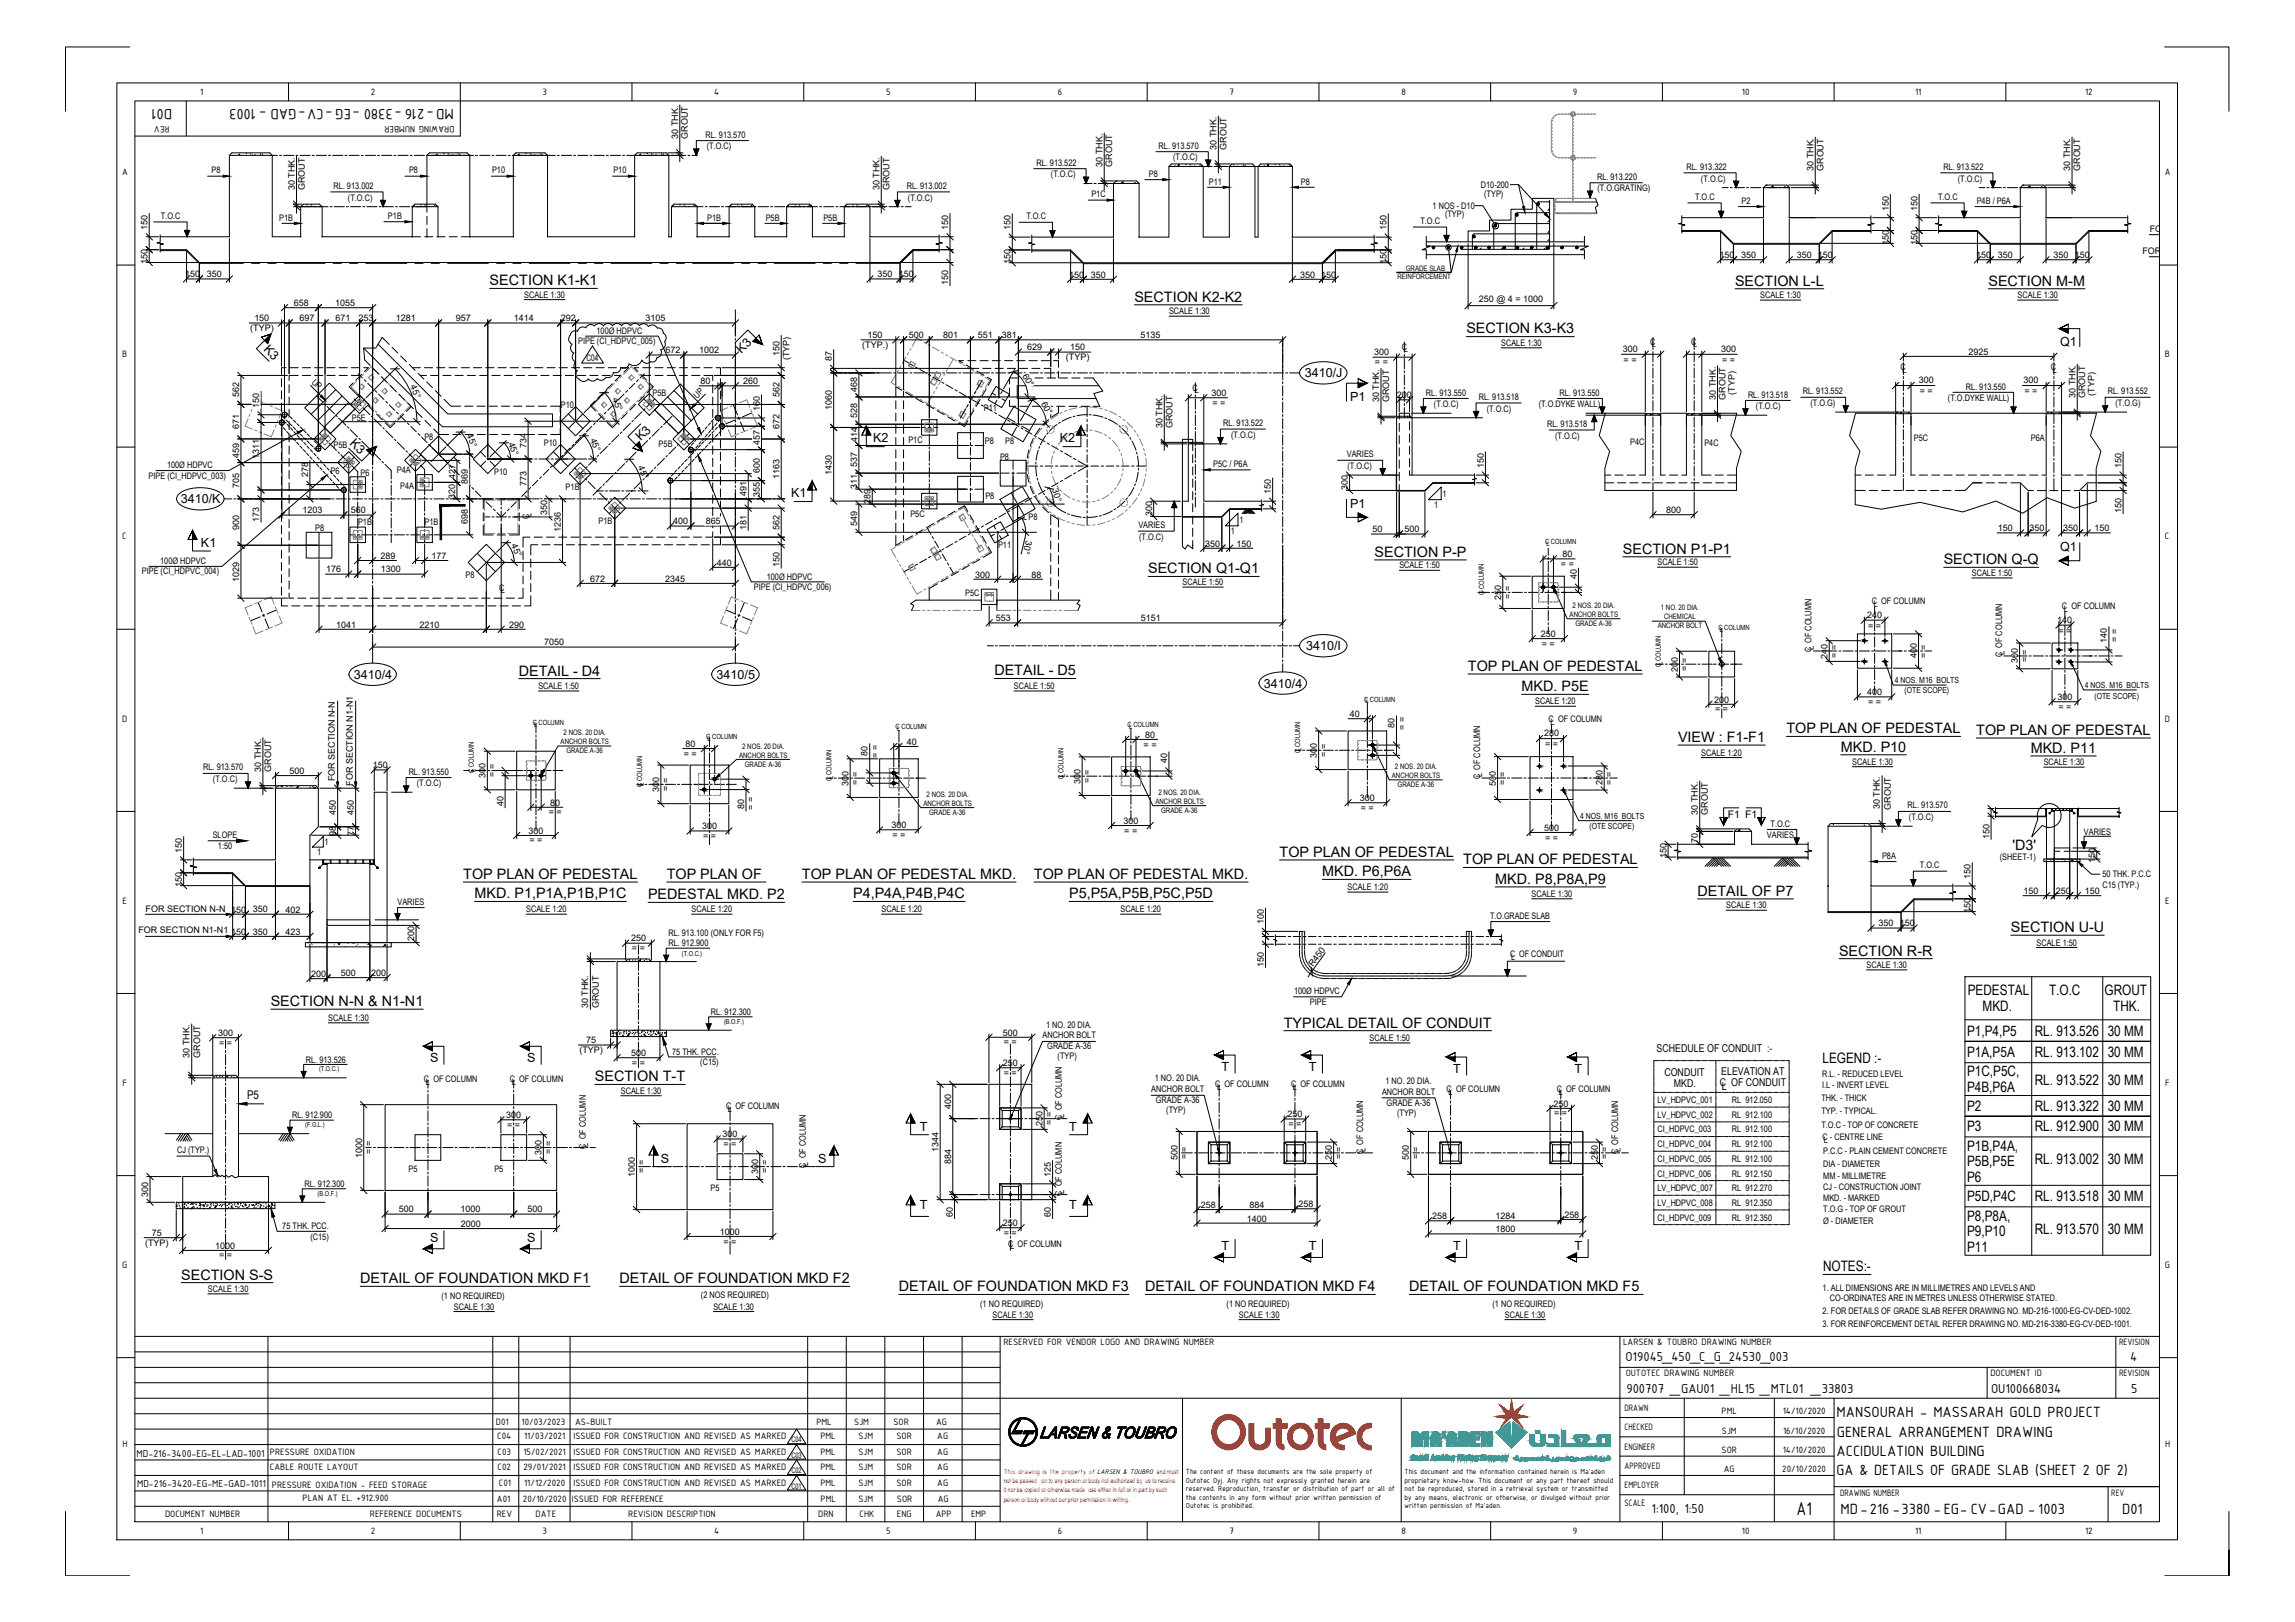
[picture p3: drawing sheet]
<svg xmlns="http://www.w3.org/2000/svg" width="841mm" height="594mm" viewBox="0 0 841 594" stroke-linecap="round" stroke-linejoin="round" font-family="sans-serif">
<defs><g id="words">
<text font-size="7.3" x="658.4" y="554.8">A1</text>
<g font-size="5.9">
<text x="63.1" y="39.8" transform="rotate(-180 63.1 39.8)">D01</text>
<text x="166.3" y="39.8" transform="rotate(-180 166.3 39.8)">MD-216 -3380 -EG -CV-GAD - 1003</text>
<text x="673" y="519.1">MANSOURAH - MASSARAH GOLD PROJECT</text>
<text x="673.1" y="526.3">GENERAL ARRANGEMENT DRAWING</text>
<text x="673" y="533.2">ACCIDULATION BUILDING</text>
<text x="673" y="540.4">GA &amp; DETAILS OF GRADE SLAB (SHEET 2 OF 2)</text>
<text x="674.5" y="554.5">MD-216 -3380 -EG- CV-GAD - 1003</text>
<text x="777.7" y="554.5">D01</text>
</g>
<g font-size="5.3">
<text x="179.4" y="104.5">SECTION K1-K1</text>
<text x="635.8" y="104.7">SECTION L-L</text>
<text x="728.7" y="104.7">SECTION M-M</text>
<text x="415.7" y="110.5">SECTION K2-K2</text>
<text x="537.4" y="122.1">SECTION K3-K3</text>
<text x="503.7" y="204">SECTION P-P</text>
<text x="594.7" y="202.8">SECTION P1-P1</text>
<text x="420.7" y="210">SECTION Q1-Q1</text>
<text x="712.3" y="206.7">SECTION Q-Q</text>
<text x="538" y="245.8">TOP PLAN OF PEDESTAL</text>
<text x="190.1" y="247.5">DETAIL - D4</text>
<text x="364.4" y="247.4">DETAIL - D5</text>
<text x="557.6" y="253.2">MKD. P5E</text>
<text x="654.6" y="268.6">TOP PLAN OF PEDESTAL</text>
<text x="724.2" y="269.2">TOP PLAN OF PEDESTAL</text>
<text x="614.9" y="271.8">VIEW : F1-F1</text>
<text x="674.6" y="275.4">MKD. P10</text>
<text x="744.2" y="275.7">MKD. P11</text>
<text x="737.5" y="311.2">'D3'</text>
<text x="468.9" y="313.9">TOP PLAN OF PEDESTAL</text>
<text x="536.2" y="316.6">TOP PLAN OF PEDESTAL</text>
<text x="169.8" y="322">TOP PLAN OF PEDESTAL</text>
<text x="244.3" y="322">TOP PLAN OF</text>
<text x="293.9" y="322">TOP PLAN OF PEDESTAL MKD.</text>
<text x="378.9" y="322">TOP PLAN OF PEDESTAL MKD.</text>
<text x="484.6" y="320.9">MKD. P6,P6A</text>
<text x="547.9" y="323.7">MKD. P8,P8A,P9</text>
<text x="173.9" y="329.1">MKD. P1,P1A,P1B,P1C</text>
<text x="237.5" y="329.4">PEDESTAL MKD. P2</text>
<text x="312.6" y="329.1">P4,P4A,P4B,P4C</text>
<text x="391.8" y="329.1">P5,P5A,P5B,P5C,P5D</text>
<text x="622.1" y="328.1">DETAIL OF P7</text>
<text x="736.9" y="341.4">SECTION U-U</text>
<text x="673.9" y="350">SECTION R-R</text>
<text x="721.1" y="364.5">PEDESTAL</text>
<text x="750.9" y="364.5">T.O.C</text>
<text x="771.3" y="364.5">GROUT</text>
<text x="99.2" y="368.5">SECTION N-N &amp; N1-N1</text>
<text x="726.6" y="370.3">MKD.</text>
<text x="774.4" y="370.3">THK.</text>
<text x="470.5" y="376.4">TYPICAL DETAIL OF CONDUIT</text>
<text x="720.8" y="379.4">P1,P4,P5</text>
<text x="745.6" y="379.4">RL. 913.526</text>
<text x="772.4" y="379.4">30 MM</text>
<text x="667.9" y="389.4">LEGEND :-</text>
<text x="720.8" y="387.2">P1A,P5A</text>
<text x="745.6" y="387.2">RL. 913.102</text>
<text x="772.4" y="387.2">30 MM</text>
<text x="720.8" y="394.3">P1C,P5C,</text>
<text x="218" y="396.1">SECTION T-T</text>
<text x="720.8" y="399.9">P4B,P6A</text>
<text x="745.6" y="397.4">RL. 913.522</text>
<text x="772.4" y="397.4">30 MM</text>
<text x="720.8" y="406.8">P2</text>
<text x="745.6" y="406.8">RL. 913.322</text>
<text x="772.4" y="406.8">30 MM</text>
<text x="720.8" y="414.4">P3</text>
<text x="745.6" y="414.4">RL. 912.900</text>
<text x="772.4" y="414.4">30 MM</text>
<text x="720.8" y="421.6">P1B,P4A,</text>
<text x="720.8" y="427.2">P5B,P5E</text>
<text x="745.6" y="426.4">RL. 913.002</text>
<text x="772.4" y="426.4">30 MM</text>
<text x="720.8" y="432.8">P6</text>
<text x="720.8" y="440">P5D,P4C</text>
<text x="745.6" y="440">RL. 913.518</text>
<text x="772.4" y="440">30 MM</text>
<text x="720.8" y="447.2">P8,P8A,</text>
<text x="720.8" y="452.8">P9,P10</text>
<text x="745.6" y="452">RL. 913.570</text>
<text x="772.4" y="452">30 MM</text>
<text x="720.8" y="458.4">P11</text>
<text x="668.1" y="465.7">NOTES:-</text>
<text x="66.4" y="468.6">SECTION S-S</text>
<text x="132" y="470">DETAIL OF FOUNDATION MKD F1</text>
<text x="227.1" y="470">DETAIL OF FOUNDATION MKD F2</text>
<text x="329.4" y="473">DETAIL OF FOUNDATION MKD F3</text>
<text x="419.7" y="473">DETAIL OF FOUNDATION MKD F4</text>
<text x="516.4" y="473">DETAIL OF FOUNDATION MKD F5</text>
</g>
<g font-size="5.1">
<text x="595.7" y="498.4">O19045_450_C_G_24530_003</text>
<text x="780.7" y="498.4">4</text>
<text x="596" y="510.2">900707 _GAU01 _HL15 _MTL01 _33803</text>
<text x="729.6" y="510.2">OU100668034</text>
<text x="781" y="510.2">5</text>
<text x="605.2" y="554.1">1:100, 1:50</text>
</g>
<g font-size="4.6">
<text x="96.4" y="128.2" transform="rotate(45 96.4 128.2)">K3</text>
<text x="271.8" y="129.6" transform="rotate(-45 271.8 129.6)">K3</text>
<text x="755" y="126.9">Q1</text>
<text x="478.1" y="138.2">3410/J</text>
<text x="494.8" y="147">P1</text>
<text x="234.8" y="161.7" transform="rotate(-45 234.8 161.7)">K3</text>
<text x="319.9" y="162">K2</text>
<text x="388.4" y="162">K2</text>
<text x="128" y="162.5" transform="rotate(45 128 162.5)">K3</text>
<text x="66.2" y="184.3">3410/K</text>
<text x="289.9" y="182.1">K1</text>
<text x="494.8" y="186.2">P1</text>
<text x="73.6" y="200.2">K1</text>
<text x="755" y="201.9">Q1</text>
<text x="478.6" y="238.1">3410/I</text>
<text x="129.7" y="248.6">3410/4</text>
<text x="262.6" y="248.6">3410/5</text>
<text x="463.2" y="251.8">3410/4</text>
<text x="157.6" y="389.1">S</text>
<text x="193.2" y="389.1">S</text>
<text x="447.7" y="392.3">T</text>
<text x="479.7" y="392.3">T</text>
<text x="532.5" y="393">T</text>
<text x="577" y="393">T</text>
<text x="337" y="414.1">T</text>
<text x="391.8" y="414.1">T</text>
<text x="242.2" y="425.8">S</text>
<text x="299.8" y="425.8">S</text>
<text x="337" y="443">T</text>
<text x="391.8" y="443">T</text>
<text x="157.6" y="454.8">S</text>
<text x="193.2" y="454.8">S</text>
<text x="447.7" y="458">T</text>
<text x="479.7" y="458">T</text>
<text x="532.5" y="458">T</text>
<text x="577" y="458">T</text>
</g>
<text font-size="4.4" x="90.5" y="402.5">P5</text>
<g font-size="4">
<text x="607" y="385.2">SCHEDULE OF CONDUIT :-</text>
<text x="609.9" y="394.1">CONDUIT</text>
<text x="630.8" y="393.7">ELEVATION AT</text>
<text x="613.4" y="398.3">MKD.</text>
<text x="630.2" y="397.9">C OF CONDUIT</text>
<text x="631" y="399.1">L</text>
<text x="50.1" y="533.5">MD-216-3400-EG-EL-LAD-1001</text>
<text x="50.2" y="544.8">MD-216-3420-EG-ME-GAD-1011</text>
</g>
<text font-size="3.8" x="633.2" y="299.7">F1 F1</text>
<g font-size="3.7">
<text x="73.4" y="34.8">1</text>
<text x="135.9" y="34.8">2</text>
<text x="198.8" y="34.7">3</text>
<text x="261.7" y="34.8">4</text>
<text x="324.7" y="34.7">5</text>
<text x="387.7" y="34.8">6</text>
<text x="450.6" y="34.8">7</text>
<text x="513.5" y="34.8">8</text>
<text x="576.4" y="34.7">9</text>
<text x="638.3" y="34.8">10</text>
<text x="701.8" y="34.8">11</text>
<text x="764.1" y="34.8">12</text>
<text x="62.1" y="46.3" transform="rotate(-180 62.1 46.3)">REV</text>
<text x="166.5" y="46.3" transform="rotate(-180 166.5 46.3)">DRAWING NUMBER</text>
<text x="44.7" y="64.2">A</text>
<text x="793.3" y="64.2">A</text>
<text x="44.8" y="130.9">B</text>
<text x="793.4" y="130.9">B</text>
<text x="44.8" y="197.6">C</text>
<text x="793.4" y="197.6">C</text>
<text x="44.7" y="264.3">D</text>
<text x="793.3" y="264.3">D</text>
<text x="44.9" y="331">E</text>
<text x="793.4" y="331">E</text>
<text x="44.9" y="397.7">F</text>
<text x="793.5" y="397.7">F</text>
<text x="44.8" y="464.4">G</text>
<text x="793.4" y="464.4">G</text>
<text x="367.7" y="492.8">RESERVED FOR VENDOR LOGO AND DRAWING NUMBER</text>
<text x="594.8" y="492.8">LARSEN &amp; TOUBRO DRAWING NUMBER</text>
<text x="776.5" y="492.8">REVISION</text>
<text x="595.7" y="504.1">OUTOTEC DRAWING NUMBER</text>
<text x="729.4" y="504.1">DOCUMENT ID</text>
<text x="776.5" y="504.1">REVISION</text>
<text x="181.7" y="521.8">D01</text>
<text x="191.1" y="521.8">10/03/2023</text>
<text x="210.7" y="521.8">AS-BUILT</text>
<text x="299.2" y="521.8">PML</text>
<text x="313" y="521.8">SJM</text>
<text x="327.4" y="521.8">SOR</text>
<text x="343.1" y="521.8">AG</text>
<text x="595.3" y="516.8">DRAWN</text>
<text x="630.9" y="518">PML</text>
<text x="653.3" y="518">14/10/2020</text>
<text x="182.2" y="527.2">C04</text>
<text x="192.1" y="527.2">11/03/2021</text>
<text x="210.2" y="527.2">ISSUED FOR CONSTRUCTION AND REVISED AS MARKED</text>
<text x="300.6" y="527.2">PML</text>
<text x="314.6" y="527.2">SJM</text>
<text x="328.5" y="527.2">SOR</text>
<text x="343.5" y="527.2">AG</text>
<text x="595.3" y="523.9">CHECKED</text>
<text x="631" y="525.1">SJM</text>
<text x="653.4" y="525.1">16/10/2020</text>
<text x="44.9" y="530.1">H</text>
<text x="98.9" y="533">PRESSURE OXIDATION</text>
<text x="182.3" y="532.9">C03</text>
<text x="191.8" y="532.9">15/02/2021</text>
<text x="210.2" y="532.9">ISSUED FOR CONSTRUCTION AND REVISED AS MARKED</text>
<text x="300.6" y="532.9">PML</text>
<text x="314.6" y="532.9">SJM</text>
<text x="328.5" y="532.9">SOR</text>
<text x="343.5" y="532.9">AG</text>
<text x="595.3" y="531">ENGINEER</text>
<text x="630.9" y="532.1">SOR</text>
<text x="653.3" y="532.1">14/10/2020</text>
<text x="793.4" y="530.1">H</text>
<text x="98.9" y="538.5">CABLE ROUTE LAYOUT</text>
<text x="182.3" y="538.5">C02</text>
<text x="191.8" y="538.5">29/01/2021</text>
<text x="210.2" y="538.5">ISSUED FOR CONSTRUCTION AND REVISED AS MARKED</text>
<text x="300.6" y="538.5">PML</text>
<text x="314.6" y="538.5">SJM</text>
<text x="328.5" y="538.5">SOR</text>
<text x="343.5" y="538.5">AG</text>
<text x="595.3" y="538">APPROVED</text>
<text x="631.7" y="539.2">AG</text>
<text x="653.1" y="539.2">20/10/2020</text>
<text x="99.6" y="544.8">PRESSURE OXIDATION - FEED STORAGE</text>
<text x="182.8" y="544.2">C01</text>
<text x="192.1" y="544.2">11/12/2020</text>
<text x="210.2" y="544.2">ISSUED FOR CONSTRUCTION AND REVISED AS MARKED</text>
<text x="300.6" y="544.2">PML</text>
<text x="314.6" y="544.2">SJM</text>
<text x="328.5" y="544.2">SOR</text>
<text x="343.5" y="544.2">AG</text>
<text x="595.3" y="545.1">EMPLOYER</text>
<text x="110.9" y="549.8">PLAN AT EL. +912.900</text>
<text x="182.1" y="550.3">A01</text>
<text x="191.6" y="550.3">20/10/2020</text>
<text x="209.5" y="550.3">ISSUED FOR REFERENCE</text>
<text x="300.7" y="550.3">PML</text>
<text x="314.6" y="550.3">SJM</text>
<text x="328.7" y="550.3">SOR</text>
<text x="343.6" y="550.3">AG</text>
<text x="595.3" y="551.6">SCALE</text>
<text x="674.3" y="548">DRAWING NUMBER</text>
<text x="773.7" y="548">REV</text>
<text x="60.5" y="555.7">DOCUMENT NUMBER</text>
<text x="135.6" y="555.7">REFERENCE DOCUMENTS</text>
<text x="182" y="555.7">REV</text>
<text x="196.3" y="555.7">DATE</text>
<text x="230.2" y="555.7">REVISION DESCRIPTION</text>
<text x="299.9" y="555.7">DRN</text>
<text x="315" y="555.7">CHK</text>
<text x="328.7" y="555.7">ENG</text>
<text x="342.9" y="555.7">APP</text>
<text x="355.8" y="555.7">EMP</text>
<text x="73.4" y="561.7">1</text>
<text x="135.9" y="561.8">2</text>
<text x="198.8" y="561.7">3</text>
<text x="261.7" y="561.7">4</text>
<text x="324.7" y="561.7">5</text>
<text x="387.7" y="561.8">6</text>
<text x="450.6" y="561.7">7</text>
<text x="513.5" y="561.7">8</text>
<text x="576.4" y="561.9">9</text>
<text x="638.3" y="561.7">10</text>
<text x="701.8" y="561.7">11</text>
<text x="764.1" y="561.8">12</text>
</g>
<g font-size="3.3">
<text x="248.5" y="50.8" transform="rotate(-90 248.5 50.8)">30 THK.</text>
<text x="252.1" y="50.9" transform="rotate(-90 252.1 50.9)">GROUT</text>
<text x="258.5" y="50.4">RL. 913.570</text>
<text x="259" y="54.7">(T.O.C)</text>
<text x="424.6" y="54.5">RL. 913.570</text>
<text x="429.9" y="58.7">(T.O.C)</text>
<text x="445.8" y="54.9" transform="rotate(-90 445.8 54.9)">30 THK.</text>
<text x="449.5" y="54.9" transform="rotate(-90 449.5 54.9)">GROUT</text>
<text x="77.5" y="63.5">P8</text>
<text x="149.9" y="63.5">P8</text>
<text x="180.3" y="63.5">P10</text>
<text x="224.8" y="63.5">P10</text>
<text x="379.8" y="60.7">RL. 913.522</text>
<text x="385.1" y="65">(T.O.C)</text>
<text x="404" y="61.1" transform="rotate(-90 404 61.1)">30 THK.</text>
<text x="407.6" y="61.1" transform="rotate(-90 407.6 61.1)">GROUT</text>
<text x="421" y="64.7">P8</text>
<text x="585.2" y="65.8">RL. 913.220</text>
<text x="618.1" y="62.2">RL. 913.322</text>
<text x="664.6" y="62.6" transform="rotate(-90 664.6 62.6)">30 THK.</text>
<text x="668.2" y="62.6" transform="rotate(-90 668.2 62.6)">GROUT</text>
<text x="712.2" y="62.2">RL. 913.522</text>
<text x="758.7" y="62.6" transform="rotate(-90 758.7 62.6)">30 THK.</text>
<text x="762.3" y="62.6" transform="rotate(-90 762.3 62.6)">GROUT</text>
<text x="108" y="69.6" transform="rotate(-90 108 69.6)">30 THK.</text>
<text x="111.7" y="69.7" transform="rotate(-90 111.7 69.7)">GROUT</text>
<text x="122.2" y="69.2">RL. 913.002</text>
<text x="322.3" y="69.6" transform="rotate(-90 322.3 69.6)">30 THK.</text>
<text x="326" y="69.7" transform="rotate(-90 326 69.7)">GROUT</text>
<text x="332.3" y="69.2">RL. 913.002</text>
<text x="443" y="67.6">P11</text>
<text x="476.7" y="67.6">P8</text>
<text x="542.7" y="69">D10-200</text>
<text x="585.4" y="70.1">(T.O.GRATING)</text>
<text x="623.3" y="66.5">(T.O.C)</text>
<text x="717.5" y="66.5">(T.O.C)</text>
<text x="127.5" y="73.5">(T.O.C)</text>
<text x="332.7" y="73.5">(T.O.C)</text>
<text x="400" y="72.3">P1C</text>
<text x="525" y="76.5">1 NOS - D10</text>
<text x="543.9" y="72.3">(TYP)</text>
<text x="621.2" y="73.2">T.O.C</text>
<text x="638.2" y="74.6">P2</text>
<text x="692.1" y="77.1" transform="rotate(-90 692.1 77.1)">150</text>
<text x="702.7" y="77.1" transform="rotate(-90 702.7 77.1)">150</text>
<text x="710.2" y="73.2">T.O.C</text>
<text x="724.4" y="74.6">P4B / P6A</text>
<text x="59" y="80.2">T.O.C</text>
<text x="102.3" y="80.8">P1B</text>
<text x="142.2" y="80.2">P1B</text>
<text x="259.2" y="80.8">P1B</text>
<text x="280.6" y="80.8">P5B</text>
<text x="301.7" y="80.8">P5B</text>
<text x="376.1" y="80.3">T.O.C</text>
<text x="520.5" y="82.1">T.O.C</text>
<text x="529.5" y="79.6">(TYP)</text>
<text x="54.1" y="84.1" transform="rotate(-90 54.1 84.1)">150</text>
<text x="347.5" y="84.1" transform="rotate(-90 347.5 84.1)">150</text>
<text x="370.3" y="84.3" transform="rotate(-90 370.3 84.3)">150</text>
<text x="508.1" y="84.3" transform="rotate(-90 508.1 84.3)">150</text>
<text x="692.1" y="89.6" transform="rotate(-90 692.1 89.6)">150</text>
<text x="702.7" y="89.6" transform="rotate(-90 702.7 89.6)">150</text>
<text x="787.8" y="84.9">FOR SECTION N-N</text>
<text x="630.1" y="94.5">150</text>
<text x="638" y="94.5">350</text>
<text x="658.4" y="94.5">350</text>
<text x="666.2" y="94.5">150</text>
<text x="724.1" y="94.5">150</text>
<text x="732.1" y="94.5">350</text>
<text x="752.5" y="94.5">350</text>
<text x="760.3" y="94.5">150</text>
<text x="785.1" y="92.9">FOR SECTION N1-N1</text>
<text x="54.1" y="96.7" transform="rotate(-90 54.1 96.7)">150</text>
<text x="67.8" y="101.5">150</text>
<text x="75.8" y="101.5">350</text>
<text x="321.6" y="101.5">350</text>
<text x="329.3" y="101.5">150</text>
<text x="370.3" y="96.7" transform="rotate(-90 370.3 96.7)">150</text>
<text x="391.8" y="101.7">150</text>
<text x="399.8" y="101.7">350</text>
<text x="476.4" y="101.7">350</text>
<text x="484.2" y="101.7">150</text>
<text x="508.1" y="96.7" transform="rotate(-90 508.1 96.7)">150</text>
<text x="347.5" y="104.5" transform="rotate(-90 347.5 104.5)">150</text>
<text x="107.7" y="112.1">658</text>
<text x="122.8" y="112.1">1055</text>
<text x="192.1" y="109.1">SCALE 1:30</text>
<text x="541.9" y="110.7">250 @ 4 = 1000</text>
<text x="645.1" y="109.2">SCALE 1:30</text>
<text x="739.3" y="109.2">SCALE 1:30</text>
<text x="93.2" y="117.7">150</text>
<text x="109.8" y="117.7">697</text>
<text x="122.9" y="117.7">671</text>
<text x="131.4" y="117.7">253</text>
<text x="145.1" y="117.7">1281</text>
<text x="167" y="117.7">957</text>
<text x="188.3" y="117.7">1414</text>
<text x="205.5" y="117.7">292</text>
<text x="236.5" y="117.7">3105</text>
<text x="428.4" y="115.1">SCALE 1:30</text>
<text x="91.7" y="121.3">(TYP)</text>
<text x="218.6" y="122.4">100Ø HDPVC</text>
<text x="317.9" y="123.8">150</text>
<text x="333.1" y="123.8">500</text>
<text x="345.6" y="123.8">801</text>
<text x="358.3" y="123.8">551</text>
<text x="367.1" y="123.8">381</text>
<text x="418" y="123.8">5135</text>
<text x="211.9" y="126.1">PIPE (CI_HDPVC_005)</text>
<text x="243.9" y="129.4">672</text>
<text x="256.3" y="129.4">1002</text>
<text x="285.7" y="130.4" transform="rotate(-90 285.7 130.4)">150</text>
<text x="289.3" y="131.9" transform="rotate(-90 289.3 131.9)">(TYP)</text>
<text x="316" y="127.4">(TYP.)</text>
<text x="376.4" y="128.3">629</text>
<text x="390.6" y="131.9">(TYP)</text>
<text x="392.1" y="128.3">150</text>
<text x="503.5" y="130.2">300</text>
<text x="513.7" y="128.2">C</text>
<text x="514.5" y="129">L</text>
<text x="550.1" y="126.7">SCALE 1:30</text>
<text x="594.6" y="129">300</text>
<text x="604.7" y="126.4">C</text>
<text x="605.4" y="127.3">L</text>
<text x="619.7" y="126.4">C</text>
<text x="620.5" y="127.3">L</text>
<text x="630.7" y="129">300</text>
<text x="721.4" y="129.9">2925</text>
<text x="214.9" y="132.4">C04</text>
<text x="304.9" y="132.1" transform="rotate(-90 304.9 132.1)">87</text>
<text x="374.6" y="137.6" transform="rotate(60 374.6 137.6)">60°</text>
<text x="503.9" y="133.7">= =</text>
<text x="595" y="132.9">= =</text>
<text x="631" y="132.9">= =</text>
<text x="696.4" y="135.7">C</text>
<text x="697.1" y="136.5">L</text>
<text x="751.6" y="135.7">C</text>
<text x="752.2" y="136.5">L</text>
<text x="114" y="140.2" transform="rotate(45 114 140.2)">UP</text>
<text x="150.4" y="141.5" transform="rotate(68 150.4 141.5)">45°</text>
<text x="256.7" y="140.7">80</text>
<text x="272.4" y="140.7">260</text>
<text x="314.1" y="143.7" transform="rotate(-90 314.1 143.7)">468</text>
<text x="437" y="143.1">C</text>
<text x="437.9" y="143.9">L</text>
<text x="703.1" y="140.4">300</text>
<text x="720.4" y="142.8">RL. 913.550</text>
<text x="741.5" y="140.4">300</text>
<text x="87.7" y="145.6" transform="rotate(-90 87.7 145.6)">562</text>
<text x="95" y="149.3" transform="rotate(-90 95 149.3)">150</text>
<text x="205.6" y="149.3">P10</text>
<text x="224.3" y="146.1" transform="rotate(68 224.3 146.1)">45°</text>
<text x="239.2" y="145.2">P5B</text>
<text x="255.5" y="146.1" transform="rotate(-45 255.5 146.1)">UP</text>
<text x="285.7" y="145.6" transform="rotate(-90 285.7 145.6)">562</text>
<text x="381.4" y="147.8" transform="rotate(60 381.4 147.8)">60°</text>
<text x="443.9" y="144.9">300</text>
<text x="444.3" y="148.9">= =</text>
<text x="505.4" y="147.3" transform="rotate(-90 505.4 147.3)">30 THK.</text>
<text x="509.1" y="147.3" transform="rotate(-90 509.1 147.3)">GROUT</text>
<text x="511.9" y="145.8">200</text>
<text x="522.5" y="144.9">RL. 913.550</text>
<text x="525.5" y="149.2">(T.O.C)</text>
<text x="541.9" y="146.5">RL. 913.518</text>
<text x="563.9" y="149.2">(T.O.DYKE WALL)</text>
<text x="571.5" y="144.9">RL. 913.550</text>
<text x="628.8" y="146.4" transform="rotate(-90 628.8 146.4)">30 THK.</text>
<text x="632.4" y="146.4" transform="rotate(-90 632.4 146.4)">GROUT</text>
<text x="635.7" y="144.5" transform="rotate(-90 635.7 144.5)">(TYP)</text>
<text x="640.6" y="145.6">RL. 913.518</text>
<text x="643.5" y="149.8">(T.O.C)</text>
<text x="660.6" y="144.5">RL. 913.552</text>
<text x="663.4" y="148.7">(T.O.G)</text>
<text x="703.5" y="144.4">= =</text>
<text x="713.9" y="147">(T.O.DYKE WALL)</text>
<text x="741.9" y="144.4">= =</text>
<text x="760.6" y="145.8" transform="rotate(-90 760.6 145.8)">30 THK.</text>
<text x="764.2" y="145.8" transform="rotate(-90 764.2 145.8)">GROUT</text>
<text x="767.5" y="144.9" transform="rotate(-90 767.5 144.9)">(TYP)</text>
<text x="772.4" y="144.5">RL. 913.552</text>
<text x="775.2" y="148.7">(T.O.G)</text>
<text x="129" y="154">P5E</text>
<text x="278.4" y="150.5" transform="rotate(-90 278.4 150.5)">160</text>
<text x="304.9" y="150.3" transform="rotate(-90 304.9 150.3)">1060</text>
<text x="314.1" y="153.1" transform="rotate(-90 314.1 153.1)">528</text>
<text x="360.6" y="150.6">P11</text>
<text x="544.8" y="150.8">(T.O.C)</text>
<text x="87.7" y="156.9" transform="rotate(-90 87.7 156.9)">671</text>
<text x="155.5" y="161.2">P8</text>
<text x="170.9" y="159.5" transform="rotate(67 170.9 159.5)">45°</text>
<text x="216.2" y="161.1" transform="rotate(68 216.2 161.1)">45°</text>
<text x="285.7" y="157.2" transform="rotate(-90 285.7 157.2)">672</text>
<text x="314.2" y="161.9" transform="rotate(-90 314.2 161.9)">414</text>
<text x="426" y="156.9" transform="rotate(-90 426 156.9)">30 THK.</text>
<text x="429.6" y="156.9" transform="rotate(-90 429.6 156.9)">GROUT</text>
<text x="448.2" y="156.1">RL. 913.522</text>
<text x="451.1" y="160.4">(T.O.C)</text>
<text x="567" y="156.4">RL. 913.518</text>
<text x="569.9" y="160.7">(T.O.C)</text>
<text x="701.3" y="161.6">P5C</text>
<text x="744.2" y="161.6">P6A</text>
<text x="87.7" y="167.8" transform="rotate(-90 87.7 167.8)">459</text>
<text x="122.2" y="164">P5B</text>
<text x="186.2" y="162.4" transform="rotate(67 186.2 162.4)">45°</text>
<text x="192.9" y="164" transform="rotate(-90 192.9 164)">734</text>
<text x="199.3" y="163.5">P10</text>
<text x="241.4" y="163.7">P5B</text>
<text x="278.4" y="163.1" transform="rotate(-90 278.4 163.1)">457</text>
<text x="332.9" y="162.1">P1C</text>
<text x="360.9" y="162.7">P8</text>
<text x="368.3" y="162.7">P8</text>
<text x="493.6" y="167.5">VARIES</text>
<text x="597.4" y="163.1">P4C</text>
<text x="624.6" y="163.2">P4C</text>
<text x="61.2" y="171.6">100Ø HDPVC</text>
<text x="95" y="168.1" transform="rotate(-90 95 168.1)">1311</text>
<text x="121.1" y="173.5">P6</text>
<text x="145.4" y="173.4">P4A</text>
<text x="181.1" y="173.8">P10</text>
<text x="233.8" y="171" transform="rotate(67 233.8 171)">45°</text>
<text x="278.4" y="173.1" transform="rotate(-90 278.4 173.1)">600</text>
<text x="304.9" y="173.8" transform="rotate(-90 304.9 173.8)">1430</text>
<text x="314.1" y="171" transform="rotate(-90 314.1 171)">537</text>
<text x="366.5" y="168.4">P8</text>
<text x="444.6" y="171.2">P5C / P6A</text>
<text x="493.8" y="171.8">(T.O.C)</text>
<text x="543.7" y="171.4" transform="rotate(-90 543.7 171.4)">150</text>
<text x="777.4" y="171.4" transform="rotate(-90 777.4 171.4)">150</text>
<text x="54.5" y="175.3">PIPE (CI_HDPVC_003)</text>
<text x="87.7" y="178.8" transform="rotate(-90 87.7 178.8)">705</text>
<text x="112.9" y="174.6" transform="rotate(-90 112.9 174.6)">278</text>
<text x="132.2" y="174.3">P6</text>
<text x="146.6" y="179">P4A</text>
<text x="166.9" y="175.3" transform="rotate(-90 166.9 175.3)">427</text>
<text x="171.5" y="177.3" transform="rotate(-90 171.5 177.3)">869</text>
<text x="192.9" y="178.2" transform="rotate(-90 192.9 178.2)">773</text>
<text x="207.3" y="179.4">P1B</text>
<text x="285.7" y="175.5" transform="rotate(-90 285.7 175.5)">1163</text>
<text x="314.1" y="179" transform="rotate(-90 314.1 179)">311</text>
<text x="385.6" y="179" transform="rotate(75 385.6 179)">30°</text>
<text x="493.9" y="179.5" transform="rotate(-90 493.9 179.5)">300</text>
<text x="166.8" y="182.9" transform="rotate(-90 166.8 182.9)">320</text>
<text x="273.5" y="181.8" transform="rotate(-90 273.5 181.8)">491</text>
<text x="278.4" y="182.1" transform="rotate(-90 278.4 182.1)">355</text>
<text x="319" y="184.6" transform="rotate(-90 319 184.6)">289</text>
<text x="361.1" y="182.6">P8</text>
<text x="465.7" y="181" transform="rotate(-90 465.7 181)">150</text>
<text x="528.6" y="182">1</text>
<text x="95" y="191" transform="rotate(-90 95 191)">173</text>
<text x="110.9" y="188">1203</text>
<text x="128.6" y="188">560</text>
<text x="193.9" y="190" transform="rotate(-90 193.9 190)">C</text>
<text x="194.8" y="189.3" transform="rotate(-90 194.8 189.3)">L</text>
<text x="200.5" y="188.7" transform="rotate(-90 200.5 188.7)">350</text>
<text x="219.3" y="191.7">P1B</text>
<text x="333.6" y="189.3">P5C</text>
<text x="376.9" y="190.4">P8</text>
<text x="422.2" y="189.1" transform="rotate(-90 422.2 189.1)">300</text>
<text x="454.2" y="191.5">1</text>
<text x="525.5" y="186.2">1</text>
<text x="610.6" y="187.9">800</text>
<text x="777.4" y="187.9" transform="rotate(-90 777.4 187.9)">150</text>
<text x="87.7" y="193.9" transform="rotate(-90 87.7 193.9)">900</text>
<text x="115.6" y="194.5">P8</text>
<text x="131.2" y="192.4">P1B</text>
<text x="155.6" y="192.4">P1B</text>
<text x="171.5" y="192" transform="rotate(-90 171.5 192)">698</text>
<text x="205.5" y="195" transform="rotate(-90 205.5 195)">1236</text>
<text x="246.7" y="192">400</text>
<text x="258.6" y="192">865</text>
<text x="273.5" y="193.9" transform="rotate(-90 273.5 193.9)">181</text>
<text x="285.7" y="194.2" transform="rotate(-90 285.7 194.2)">562</text>
<text x="314.1" y="192.5" transform="rotate(-90 314.1 192.5)">549</text>
<text x="376" y="197.9" transform="rotate(103 376 197.9)">30°</text>
<text x="417.2" y="193.5">VARIES</text>
<text x="417.4" y="197.8">(T.O.C)</text>
<text x="451" y="195.7">1</text>
<text x="503" y="195">50</text>
<text x="514.7" y="195">500</text>
<text x="732.1" y="194.6">150</text>
<text x="743.8" y="194.6">350</text>
<text x="756.1" y="194.6">350</text>
<text x="767.5" y="194.6">150</text>
<text x="187.4" y="199.7" transform="rotate(68 187.4 199.7)">45°</text>
<text x="365.7" y="200.8">P11</text>
<text x="441.7" y="200.2">350</text>
<text x="453.2" y="200.2">150</text>
<text x="58.7" y="206.6">100Ø HDPVC</text>
<text x="119.5" y="209.6">176</text>
<text x="139.4" y="204.7">289</text>
<text x="139.6" y="209.6">1300</text>
<text x="158.2" y="204.7">177</text>
<text x="262.7" y="207.2">440</text>
<text x="285.7" y="207.8" transform="rotate(-90 285.7 207.8)">150</text>
<text x="512.8" y="208.2">SCALE 1:50</text>
<text x="572" y="207.7">= =</text>
<text x="572.6" y="204.1">80</text>
<text x="607.4" y="207">SCALE 1:50</text>
<text x="52" y="210.4">PIPE (CI_HDPVC_004)</text>
<text x="87.7" y="213.2" transform="rotate(-90 87.7 213.2)">1029</text>
<text x="170.6" y="211.6">P8</text>
<text x="216.2" y="213">672</text>
<text x="243.7" y="213">2345</text>
<text x="281" y="212.4">100Ø HDPVC</text>
<text x="357.3" y="211.6">300</text>
<text x="378" y="211.6">88</text>
<text x="433.4" y="214.3">SCALE 1:50</text>
<text x="577.8" y="212.2" transform="rotate(-90 577.8 212.2)">40</text>
<text x="722.6" y="211">SCALE 1:50</text>
<text x="182.9" y="216.3">C</text>
<text x="183.6" y="217.2">L</text>
<text x="276.3" y="216.1">PIPE (CI_HDPVC_006)</text>
<text x="353.7" y="218.2">P5C</text>
<text x="550.1" y="219.7" transform="rotate(-90 550.1 219.7)">250</text>
<text x="553.7" y="219.3" transform="rotate(-90 553.7 219.3)">= =</text>
<text x="685.9" y="221.1">C OF COLUMN</text>
<text x="364.9" y="227.5">553</text>
<text x="418.1" y="227.5">5151</text>
<text x="684.2" y="226.4">240</text>
<text x="686.6" y="222.3">L</text>
<text x="755.6" y="222.9">C OF COLUMN</text>
<text x="756.4" y="224.1">L</text>
<text x="123.2" y="229.8">1041</text>
<text x="153.7" y="229.8">2210</text>
<text x="186.5" y="229.8">290</text>
<text x="564.7" y="233.3">250</text>
<text x="684.6" y="230.3">= =</text>
<text x="753.9" y="228.1">140</text>
<text x="754.3" y="232.1">= =</text>
<text x="199.4" y="236.4">7050</text>
<text x="565" y="236.8">= =</text>
<text x="663.9" y="238.9" transform="rotate(-90 663.9 238.9)">C OF COLUMN</text>
<text x="664.7" y="238.2" transform="rotate(-90 664.7 238.2)">L</text>
<text x="772" y="235.5" transform="rotate(-90 772 235.5)">140</text>
<text x="776" y="235" transform="rotate(-90 776 235)">= =</text>
<text x="614.8" y="246" transform="rotate(-90 614.8 246)">200</text>
<text x="618.4" y="245.6" transform="rotate(-90 618.4 245.6)">= =</text>
<text x="669.7" y="241.2" transform="rotate(-90 669.7 241.2)">240</text>
<text x="673.3" y="240.8" transform="rotate(-90 673.3 240.8)">= =</text>
<text x="702.4" y="241.1" transform="rotate(-90 702.4 241.1)">400</text>
<text x="706" y="240.8" transform="rotate(-90 706 240.8)">= =</text>
<text x="733.7" y="240.7" transform="rotate(-90 733.7 240.7)">C OF COLUMN</text>
<text x="734.5" y="240" transform="rotate(-90 734.5 240)">L</text>
<text x="739.5" y="243" transform="rotate(-90 739.5 243)">300</text>
<text x="743.1" y="242.6" transform="rotate(-90 743.1 242.6)">= =</text>
<text x="197.3" y="252.4">SCALE 1:50</text>
<text x="371.6" y="252.4">SCALE 1:50</text>
<text x="562.6" y="258">SCALE 1:20</text>
<text x="628.2" y="257.3">200</text>
<text x="684.3" y="254.6">400</text>
<text x="754" y="256.3">300</text>
<text x="494.6" y="262.6">40</text>
<text x="628.6" y="260.9">= =</text>
<text x="684.6" y="258.2">= =</text>
<text x="754.3" y="260.2">= =</text>
<text x="511" y="266.8" transform="rotate(-90 511 266.8)">80</text>
<text x="514.9" y="267.3" transform="rotate(-90 514.9 267.3)">= =</text>
<text x="565.9" y="269.7">280</text>
<text x="567.5" y="264.5">C OF COLUMN</text>
<text x="568.2" y="265.7">L</text>
<text x="251.1" y="273.5">80</text>
<text x="332.3" y="272.8">40</text>
<text x="419.1" y="273.8">= =</text>
<text x="419.6" y="270.2">80</text>
<text x="566.2" y="273.7">= =</text>
<text x="136.6" y="281.4">150</text>
<text x="250.6" y="277.1">= =</text>
<text x="317.9" y="277" transform="rotate(-90 317.9 277)">80</text>
<text x="321.8" y="277.6" transform="rotate(-90 321.8 277.6)">= =</text>
<text x="427.7" y="279.5" transform="rotate(-90 427.7 279.5)">40</text>
<text x="482.6" y="277.5" transform="rotate(-90 482.6 277.5)">300</text>
<text x="486.2" y="277.2" transform="rotate(-90 486.2 277.2)">= =</text>
<text x="623.4" y="276.8">SCALE 1:20</text>
<text x="678.8" y="280.1">SCALE 1:30</text>
<text x="748.9" y="280.3">SCALE 1:30</text>
<text x="74.5" y="282.1">RL. 913.570</text>
<text x="78" y="286.5">(T.O.C)</text>
<text x="95.7" y="282.6" transform="rotate(-90 95.7 282.6)">30 THK.</text>
<text x="99.3" y="282.6" transform="rotate(-90 99.3 282.6)">GROUT</text>
<text x="106.1" y="283.4">500</text>
<text x="122.7" y="286.1" transform="rotate(-90 122.7 286.1)">FOR SECTION N-N</text>
<text x="129.3" y="287.8" transform="rotate(-90 129.3 287.8)">FOR SECTION N1-N1</text>
<text x="149.8" y="283.7">RL. 913.550</text>
<text x="152.7" y="288">(T.O.C)</text>
<text x="178" y="285" transform="rotate(-90 178 285)">300</text>
<text x="181.5" y="284.6" transform="rotate(-90 181.5 284.6)">= =</text>
<text x="310.9" y="287.7" transform="rotate(-90 310.9 287.7)">300</text>
<text x="314.5" y="287.4" transform="rotate(-90 314.5 287.4)">= =</text>
<text x="396" y="287" transform="rotate(-90 396 287)">300</text>
<text x="399.5" y="286.7" transform="rotate(-90 399.5 286.7)">= =</text>
<text x="542.4" y="285.4" transform="rotate(-90 542.4 285.4)">C OF COLUMN</text>
<text x="543.2" y="284.7" transform="rotate(-90 543.2 284.7)">L</text>
<text x="548.2" y="287.7" transform="rotate(-90 548.2 287.7)">500</text>
<text x="551.8" y="287.4" transform="rotate(-90 551.8 287.4)">= =</text>
<text x="587.3" y="287.7" transform="rotate(-90 587.3 287.7)">280</text>
<text x="590.8" y="287.4" transform="rotate(-90 590.8 287.4)">= =</text>
<text x="241.5" y="290" transform="rotate(-90 241.5 290)">300</text>
<text x="245.1" y="289.7" transform="rotate(-90 245.1 289.7)">= =</text>
<text x="498.3" y="293.4">300</text>
<text x="123.1" y="298.5" transform="rotate(-90 123.1 298.5)">450</text>
<text x="129.7" y="298.5" transform="rotate(-90 129.7 298.5)">450</text>
<text x="184.5" y="295.3" transform="rotate(-90 184.5 295.3)">40</text>
<text x="201.1" y="298.6">= =</text>
<text x="201.6" y="295">80</text>
<text x="272.7" y="296.1" transform="rotate(-90 272.7 296.1)">80</text>
<text x="276.3" y="296.7" transform="rotate(-90 276.3 296.7)">= =</text>
<text x="498.7" y="297">= =</text>
<text x="622.2" y="298.4" transform="rotate(-90 622.2 298.4)">30 THK.</text>
<text x="625.8" y="298.4" transform="rotate(-90 625.8 298.4)">GROUT</text>
<text x="688.9" y="296.5" transform="rotate(-90 688.9 296.5)">30 THK.</text>
<text x="692.9" y="296.5" transform="rotate(-90 692.9 296.5)">GROUT</text>
<text x="699.1" y="296.1">RL. 913.570</text>
<text x="193.7" y="305.4">300</text>
<text x="257.3" y="303.7">300</text>
<text x="326.7" y="303.3">300</text>
<text x="411.7" y="301.7">300</text>
<text x="412" y="305.3">= =</text>
<text x="565.8" y="304.3">500</text>
<text x="648.9" y="302.7">T.O.C</text>
<text x="699.5" y="300.4">(T.O.C)</text>
<text x="763.7" y="305.8">VARIES</text>
<text x="78" y="306.9">SLOPE</text>
<text x="79.9" y="310.9">1:50</text>
<text x="118.9" y="309.3">1</text>
<text x="123.1" y="306.2" transform="rotate(-90 123.1 306.2)">98</text>
<text x="129.7" y="306.2" transform="rotate(-90 129.7 306.2)">77</text>
<text x="194" y="308.9">= =</text>
<text x="257.6" y="307.3">= =</text>
<text x="327" y="306.9">= =</text>
<text x="566.2" y="307.9">= =</text>
<text x="622.2" y="308.7" transform="rotate(-90 622.2 308.7)">70</text>
<text x="647.5" y="307">VARIES</text>
<text x="729" y="307.2" transform="rotate(-90 729 307.2)">150</text>
<text x="66.7" y="312.3" transform="rotate(-90 66.7 312.3)">150</text>
<text x="116.2" y="313.3">1</text>
<text x="610.7" y="314.4" transform="rotate(-90 610.7 314.4)">150</text>
<text x="689.7" y="314.5">P8A</text>
<text x="703.6" y="318">T.O.C</text>
<text x="732.9" y="314.9">(SHEET-1)</text>
<text x="767.7" y="316" transform="rotate(-90 767.7 316)">150</text>
<text x="722.1" y="321.9" transform="rotate(-90 722.1 321.9)">150</text>
<text x="770.5" y="321.2">50 THK. P.C.C</text>
<text x="66.7" y="324.8" transform="rotate(-90 66.7 324.8)">150</text>
<text x="493.8" y="326.1">SCALE 1:20</text>
<text x="561.3" y="328.5">SCALE 1:30</text>
<text x="741.5" y="327.4">150</text>
<text x="753.4" y="327.4">250</text>
<text x="764" y="327.4">150</text>
<text x="770.5" y="325.2">C15 (TYP.)</text>
<text x="53.4" y="333.9">FOR SECTION N-N 150</text>
<text x="92.7" y="334.2">350</text>
<text x="104.6" y="334.2">402</text>
<text x="145.7" y="331.4">VARIES</text>
<text x="192.8" y="334.2">SCALE 1:20</text>
<text x="253.4" y="334.2">SCALE 1:20</text>
<text x="323" y="334.2">SCALE 1:20</text>
<text x="410.6" y="334.2">SCALE 1:20</text>
<text x="632.6" y="332.7">SCALE 1:30</text>
<text x="722.1" y="334.4" transform="rotate(-90 722.1 334.4)">150</text>
<text x="50.7" y="341.9">FOR SECTION N1-N1</text>
<text x="463.1" y="338.5" transform="rotate(-90 463.1 338.5)">100</text>
<text x="546" y="336.7">T.O.GRADE SLAB</text>
<text x="688.4" y="339.3">350</text>
<text x="696.2" y="339.3">150</text>
<text x="84.7" y="342.3">150</text>
<text x="92.7" y="342.3">350</text>
<text x="104.6" y="342.3">423</text>
<text x="151.8" y="344.8" transform="rotate(-90 151.8 344.8)">200</text>
<text x="231.3" y="344.8">250</text>
<text x="244.9" y="346.6">RL. 912.900</text>
<text x="244.9" y="342.7">RL. 913.100 (ONLY FOR F5)</text>
<text x="746.3" y="346.3">SCALE 1:50</text>
<text x="231.6" y="348.4">= =</text>
<text x="553.4" y="350.6">C OF CONDUIT</text>
<text x="553.8" y="351.5">L</text>
<text x="114" y="357.8">200</text>
<text x="125" y="357.4">500</text>
<text x="136" y="357.4">200</text>
<text x="463.1" y="354.1" transform="rotate(-90 463.1 354.1)">150</text>
<text x="481.2" y="354.3" transform="rotate(-54 481.2 354.3)">R450</text>
<text x="684" y="354.6">SCALE 1:30</text>
<text x="474.2" y="364.1">100Ø HDPVC</text>
<text x="215.5" y="369.3" transform="rotate(-90 215.5 369.3)">30 THK.</text>
<text x="219.5" y="369.3" transform="rotate(-90 219.5 369.3)">GROUT</text>
<text x="260.5" y="371.8">RL. 912.300</text>
<text x="480" y="368.2">PIPE</text>
<text x="120.3" y="373.9">SCALE 1:30</text>
<text x="383.4" y="376.4">1 NO. 20 DIA.</text>
<text x="80" y="379.4">300</text>
<text x="80.3" y="383">= =</text>
<text x="214.8" y="382.1">75</text>
<text x="367.5" y="379.3">500</text>
<text x="367.9" y="382.8">= =</text>
<text x="382.1" y="380.3">ANCHOR BOLT</text>
<text x="501.8" y="381.3">SCALE 1:50</text>
<text x="69.4" y="387.4" transform="rotate(-90 69.4 387.4)">30 THK.</text>
<text x="73.4" y="387.5" transform="rotate(-90 73.4 387.5)">GROUT</text>
<text x="112.1" y="389.2">RL. 913.526</text>
<text x="212.3" y="385.8">(TYP)</text>
<text x="231.3" y="386.8">500</text>
<text x="246.3" y="386.3">75 THK. PCC.</text>
<text x="383.8" y="384.3">GRADE A-36</text>
<text x="387.6" y="387.9">(TYP)</text>
<text x="231.6" y="390.4">= =</text>
<text x="256.6" y="390.2">(C15)</text>
<text x="367.5" y="390.5">250</text>
<text x="367.9" y="394">= =</text>
<text x="667.7" y="394.4">R.L. - REDUCED LEVEL</text>
<text x="155.3" y="396.1">C OF COLUMN</text>
<text x="156.1" y="397.3">L</text>
<text x="186.8" y="396.1">C OF COLUMN</text>
<text x="187.5" y="397.3">L</text>
<text x="227.5" y="400.7">SCALE 1:30</text>
<text x="421.9" y="400">ANCHOR BOLT</text>
<text x="423.2" y="396">1 NO. 20 DIA.</text>
<text x="445.3" y="398.1">C OF COLUMN</text>
<text x="446" y="399.3">L</text>
<text x="473.1" y="398.1">C OF COLUMN</text>
<text x="473.8" y="399.3">L</text>
<text x="506.5" y="401">ANCHOR BOLT</text>
<text x="507.7" y="397">1 NO. 20 DIA.</text>
<text x="530.1" y="400.1">C OF COLUMN</text>
<text x="530.8" y="401.2">L</text>
<text x="570.5" y="400.1">C OF COLUMN</text>
<text x="571.2" y="401.2">L</text>
<text x="667.7" y="398.4">I.L - INVERT LEVEL</text>
<text x="266.1" y="406.3">C OF COLUMN</text>
<text x="266.8" y="407.4">L</text>
<text x="348.5" y="406.1" transform="rotate(-90 348.5 406.1)">400</text>
<text x="423.6" y="404">GRADE A-36</text>
<text x="427.4" y="407.6">(TYP)</text>
<text x="508.2" y="404.9">GRADE A-36</text>
<text x="569.2" y="405.3">250</text>
<text x="607.4" y="404">LV_HDPVC_001</text>
<text x="634.7" y="404">RL 912.050</text>
<text x="667.5" y="403.1">THK. - THICK</text>
<text x="107" y="409.6">RL. 912.900</text>
<text x="185.5" y="409.5">300</text>
<text x="185.9" y="413.1">= =</text>
<text x="382" y="412.4" transform="rotate(-90 382 412.4)">250</text>
<text x="385.6" y="412.1" transform="rotate(-90 385.6 412.1)">= =</text>
<text x="389.2" y="410.2" transform="rotate(-90 389.2 410.2)">C OF COLUMN</text>
<text x="390" y="409.5" transform="rotate(-90 390 409.5)">L</text>
<text x="471.8" y="409.3">250</text>
<text x="472.2" y="412.8">= =</text>
<text x="512" y="408.6">(TYP)</text>
<text x="569.5" y="408.9">= =</text>
<text x="607.4" y="409.4">LV_HDPVC_002</text>
<text x="634.7" y="409.4">RL 912.100</text>
<text x="667.5" y="413">T.O.C - TOP OF CONCRETE</text>
<text x="667.5" y="408">TYP. - TYPICAL.</text>
<text x="264.8" y="416.5">300</text>
<text x="607.4" y="414.8">CI_HDPVC_003</text>
<text x="634.7" y="414.8">RL 912.100</text>
<text x="667.9" y="417.7">C - CENTRE LINE</text>
<text x="668.3" y="418.6">L</text>
<text x="64.9" y="422.2">CJ (TYP.)</text>
<text x="132.7" y="424.1" transform="rotate(-90 132.7 424.1)">1000</text>
<text x="136.2" y="422.7" transform="rotate(-90 136.2 422.7)">= =</text>
<text x="198.5" y="423.1" transform="rotate(-90 198.5 423.1)">300</text>
<text x="202.1" y="422.7" transform="rotate(-90 202.1 422.7)">= =</text>
<text x="214.7" y="420.8" transform="rotate(-90 214.7 420.8)">C OF COLUMN</text>
<text x="215.6" y="420" transform="rotate(-90 215.6 420)">L</text>
<text x="265.2" y="420.1">= =</text>
<text x="343.9" y="422" transform="rotate(-90 343.9 422)">1344</text>
<text x="431.5" y="425" transform="rotate(-90 431.5 425)">500</text>
<text x="435.1" y="424.7" transform="rotate(-90 435.1 424.7)">= =</text>
<text x="488.1" y="425" transform="rotate(-90 488.1 425)">250</text>
<text x="491.7" y="424.7" transform="rotate(-90 491.7 424.7)">= =</text>
<text x="499.6" y="422.7" transform="rotate(-90 499.6 422.7)">C OF COLUMN</text>
<text x="500.5" y="422" transform="rotate(-90 500.5 422)">L</text>
<text x="516.3" y="425" transform="rotate(-90 516.3 425)">500</text>
<text x="519.9" y="424.7" transform="rotate(-90 519.9 424.7)">= =</text>
<text x="585.5" y="425" transform="rotate(-90 585.5 425)">250</text>
<text x="589.1" y="424.7" transform="rotate(-90 589.1 424.7)">= =</text>
<text x="592.9" y="422.7" transform="rotate(-90 592.9 422.7)">C OF COLUMN</text>
<text x="593.8" y="422" transform="rotate(-90 593.8 422)">L</text>
<text x="607.4" y="420.1">CI_HDPVC_004</text>
<text x="607.4" y="425.5">CI_HDPVC_005</text>
<text x="634.7" y="420.1">RL 912.100</text>
<text x="634.7" y="425.5">RL 912.100</text>
<text x="668.1" y="422.7">P.C.C - PLAIN CEMENT CONCRETE</text>
<text x="149.7" y="429.2">P5</text>
<text x="181.2" y="429.2">P5</text>
<text x="232.6" y="431.1" transform="rotate(-90 232.6 431.1)">1000</text>
<text x="236.2" y="429.7" transform="rotate(-90 236.2 429.7)">= =</text>
<text x="277.8" y="430" transform="rotate(-90 277.8 430)">300</text>
<text x="281.3" y="429.7" transform="rotate(-90 281.3 429.7)">= =</text>
<text x="295.3" y="427.8" transform="rotate(-90 295.3 427.8)">C OF COLUMN</text>
<text x="296.1" y="427.1" transform="rotate(-90 296.1 427.1)">L</text>
<text x="348.5" y="426.4" transform="rotate(-90 348.5 426.4)">884</text>
<text x="385.1" y="431" transform="rotate(-90 385.1 431)">125</text>
<text x="607.4" y="430.9">CI_HDPVC_006</text>
<text x="634.7" y="430.9">RL 912.150</text>
<text x="668.1" y="427.3">DIA - DIAMETER</text>
<text x="668.1" y="431.9">MM - MILLIMETRE</text>
<text x="111.6" y="434.8">RL. 912.300</text>
<text x="260.4" y="436.2">P5</text>
<text x="389.2" y="438" transform="rotate(-90 389.2 438)">C OF COLUMN</text>
<text x="390" y="437.3" transform="rotate(-90 390 437.3)">L</text>
<text x="607.4" y="436.3">LV_HDPVC_007</text>
<text x="634.7" y="436.3">RL 912.270</text>
<text x="668.1" y="436">CJ - CONSTRUCTION JOINT</text>
<text x="54.3" y="438.4" transform="rotate(-90 54.3 438.4)">300</text>
<text x="440" y="442.4">258</text>
<text x="457.9" y="442.4">884</text>
<text x="475.9" y="442.1">258</text>
<text x="607.4" y="441.7">LV_HDPVC_008</text>
<text x="634.7" y="441.7">RL 912.350</text>
<text x="668.1" y="439.9">MKD. - MARKED</text>
<text x="668.1" y="443.8">T.O.G - TOP OF GROUT</text>
<text x="146.2" y="444">500</text>
<text x="168.8" y="444">1000</text>
<text x="168.9" y="449.3">2000</text>
<text x="193.4" y="444">500</text>
<text x="349.2" y="445.9" transform="rotate(-90 349.2 445.9)">60</text>
<text x="367.5" y="449">250</text>
<text x="385.1" y="445.9" transform="rotate(-90 385.1 445.9)">60</text>
<text x="456.9" y="447.4">1400</text>
<text x="524.8" y="446.5">258</text>
<text x="548" y="446.5">1284</text>
<text x="573.3" y="446">258</text>
<text x="607.4" y="447.1">CI_HDPVC_009</text>
<text x="634.7" y="447.1">RL 912.350</text>
<text x="668.1" y="448.3">Ø - DIAMETER</text>
<text x="55.7" y="452.7">75</text>
<text x="103.4" y="450.1">75 THK. PCC.</text>
<text x="113.7" y="454.1">(C15)</text>
<text x="263.8" y="452.3">1000</text>
<text x="265.2" y="455.8">= =</text>
<text x="367.9" y="452.6">= =</text>
<text x="548" y="451.3">1800</text>
<text x="53.2" y="456.3">(TYP)</text>
<text x="78.9" y="457.3">1000</text>
<text x="80.3" y="460.9">= =</text>
<text x="369.5" y="456.7">C OF COLUMN</text>
<text x="370.2" y="457.6">L</text>
<text x="76.2" y="473.2">SCALE 1:30</text>
<text x="667.9" y="473">1. ALL DIMENSIONS ARE IN MILLIMETRES AND LEVELS AND</text>
<text x="161.8" y="475.7">(1 NO REQUIRED)</text>
<text x="166.3" y="479.7">SCALE 1:30</text>
<text x="256.9" y="475.5">(2 NOS REQUIRED)</text>
<text x="261.4" y="479.7">SCALE 1:30</text>
<text x="359.2" y="478.7">(1 NO REQUIRED)</text>
<text x="449.5" y="478.7">(1 NO REQUIRED)</text>
<text x="546.9" y="478.7">(1 NO REQUIRED)</text>
<text x="670.6" y="476.5">CO-ORDINATES ARE IN METRES UNLESS OTHERWISE STATED.</text>
<text x="363.8" y="482.7">SCALE 1:30</text>
<text x="454" y="482.7">SCALE 1:30</text>
<text x="551.5" y="482.7">SCALE 1:30</text>
<text x="667.9" y="481.3">2. FOR DETAILS OF GRADE SLAB REFER DRAWING NO. MD-216-1000-EG-CV-DED-1002.</text>
<text x="667.9" y="486.1">3. FOR REINFORCEMENT DETAIL REFER DRAWING NO. MD-216-3380-EG-CV-DED-1001.</text>
</g>
<g font-size="3.1">
<text x="694.4" y="250.1">4 NOS. M16 BOLTS</text>
<text x="697.9" y="253.8">(OTE SCOPE)</text>
<text x="764" y="252.1">4 NOS. M16 BOLTS</text>
<text x="767.5" y="255.8">(OTE SCOPE)</text>
<text x="579" y="299.8">4 NOS. M16 BOLTS</text>
<text x="582.5" y="303.5">(OTE SCOPE)</text>
</g>
<g font-size="2.9">
<text x="434.6" y="539.9">The content of these documents are the sole property of</text>
<text x="514.7" y="539.9">This document and the information contained herein is Ma'aden</text>
<text x="434.6" y="543.1">Outotec Oyj. Any rights not expressly granted herein are</text>
<text x="514.7" y="543.1">proprietary know-how. This document or any part thereof should</text>
<text x="434.6" y="546.2">reserved. Reproduction, transfer or distribution of part or all of</text>
<text x="434.6" y="549.4">the contents in any form without prior written permission of</text>
<text x="514.7" y="546.2">not be reproduced, stored in a retrieval system or transmitted</text>
<text x="514.7" y="549.4">by any means, electronic or otherwise, or divulged without prior</text>
<text x="434.6" y="552.5">Outotec is prohibited.</text>
<text x="514.7" y="552.5">written permission of Ma'aden.</text>
</g>
<g font-size="2.8">
<text x="290" y="533.9">C03</text>
<text x="290" y="528.2">C04</text>
<text x="290" y="539.6">C02</text>
<text x="290" y="545.2">C01</text>
</g>
<g font-size="2.7">
<text x="515.2" y="99.1">GRADE SLAB</text>
<text x="512.1" y="102.3">REINFORCEMENT</text>
<text x="575.2" y="226">ANCHOR BOLTS</text>
<text x="576.3" y="222.6">2 NOS. 20 DIA.</text>
<text x="608.6" y="223.3">1 NO. 20 DIA.</text>
<text x="609.8" y="226.6">CHEMICAL</text>
<text x="577.3" y="229.3">GRADE A-36</text>
<text x="607.5" y="229.9">ANCHOR BOLT</text>
<text x="206.5" y="269.3">2 NOS. 20 DIA.</text>
<text x="205.4" y="272.6">ANCHOR BOLTS</text>
<text x="207.5" y="275.9">GRADE A-36</text>
<text x="272" y="274.2">2 NOS. 20 DIA.</text>
<text x="270.8" y="277.5">ANCHOR BOLTS</text>
<text x="273" y="280.8">GRADE A-36</text>
<text x="511.2" y="281.7">2 NOS. 20 DIA.</text>
<text x="510.1" y="285">ANCHOR BOLTS</text>
<text x="339.5" y="291.9">2 NOS. 20 DIA.</text>
<text x="424.5" y="291.1">2 NOS. 20 DIA.</text>
<text x="512.2" y="288.3">GRADE A-36</text>
<text x="338.4" y="295.2">ANCHOR BOLTS</text>
<text x="340.5" y="298.5">GRADE A-36</text>
<text x="423.4" y="294.4">ANCHOR BOLTS</text>
<text x="425.5" y="297.7">GRADE A-36</text>
</g>
<g font-size="2.6">
<text x="566.2" y="199.1">C COLUMN</text>
<text x="566.7" y="199.8">L</text>
<text x="543.3" y="217.4" transform="rotate(-90 543.3 217.4)">L</text>
<text x="543.8" y="217.9" transform="rotate(-90 543.8 217.9)">C COLUMN</text>
<text x="629.7" y="230.9">C COLUMN</text>
<text x="630.3" y="231.6">L</text>
<text x="608.6" y="244.2" transform="rotate(-90 608.6 244.2)">C COLUMN</text>
<text x="609.2" y="243.6" transform="rotate(-90 609.2 243.6)">L</text>
<text x="499.9" y="256.9">C COLUMN</text>
<text x="500.4" y="257.7">L</text>
<text x="195.2" y="265.7">C COLUMN</text>
<text x="195.7" y="266.4">L</text>
<text x="328.2" y="267.1">C COLUMN</text>
<text x="328.7" y="267.9">L</text>
<text x="413.2" y="266.4">C COLUMN</text>
<text x="413.8" y="267.1">L</text>
<text x="258.8" y="270.7">C COLUMN</text>
<text x="259.3" y="271.4">L</text>
<text x="476.4" y="275.7" transform="rotate(-90 476.4 275.7)">C COLUMN</text>
<text x="477" y="275.2" transform="rotate(-90 477 275.2)">L</text>
<text x="173.7" y="283.1" transform="rotate(-90 173.7 283.1)">C COLUMN</text>
<text x="174.3" y="282.6" transform="rotate(-90 174.3 282.6)">L</text>
<text x="235.9" y="287.7" transform="rotate(-90 235.9 287.7)">L</text>
<text x="304.7" y="285.9" transform="rotate(-90 304.7 285.9)">C COLUMN</text>
<text x="305.3" y="285.4" transform="rotate(-90 305.3 285.4)">L</text>
<text x="389.7" y="285.2" transform="rotate(-90 389.7 285.2)">C COLUMN</text>
<text x="390.3" y="284.7" transform="rotate(-90 390.3 284.7)">L</text>
<text x="235.3" y="288.2" transform="rotate(-90 235.3 288.2)">C COLUMN</text>
</g>
<text font-size="2.6" fill="#f00" x="367.9" y="539.7">This drawing is the property of LARSEN &amp; TOUBRO and must</text>
<g font-size="2.5">
<text x="249.9" y="350.2">(T.O.C.)</text>
<text x="265.3" y="375">(B.O.F.)</text>
<text x="116.9" y="392.4">(T.O.C.)</text>
<text x="111.8" y="412.8">(F.G.L.)</text>
<text x="116.4" y="438">(B.O.F.)</text>
</g>
<g font-size="2.4" fill="#f00">
<text x="367.8" y="543.2">not be passed on to any person or body not authorized by us to receive</text>
<text x="367.8" y="546.5">it nor be copied or otherwise made use either in full or in part by such</text>
<text x="367.8" y="550">person or body without our prior permission in writing.</text>
</g>
</g></defs>
<!-- layer: CI-DIM -->
<g fill="none" stroke="#000" stroke-width=".37">
<path d="M249.1 38.4v20.9M108.7 57.2v20.9M244.8 56h5.5M245.7 56.9h4.6M322.9 57.2v20.9M404.7 48.7v20.9M446.5 42.5v20.8M665.2 50.2v20.9M759.3 50.2v20.9M54.7 78.2v18M76.1 64.5h5.7M107.5 75.7h2.1"/>
<path d="M107.5 74.8h3.1M148.4 64.5h5.8M156.4 74.8v2.9M156.4 79.3v3M180.1 64.5h5.7M224.5 64.5h5.8M318.5 74.8h5.6M319.4 75.7h4.7M348.1 78.2v26.5M371 78.3v17.9M398.8 73.3h6.9M403.5 67.2h3.9"/>
<path d="M403.5 66.3h4.9M419.6 65.8h6.5M442.5 68.6h5.8M445.3 61h4.6M445.3 60h5.5M475.9 68.6h5.8M508.7 78.3v17.9M584.7 72.7l.9 2.5-.9 .8 .5 2.2M637.1 75.7h6.8M655.3 67.8h11.1M656.3 68.7h10.1M686.2 79.7h7.7"/>
<path d="M692.7 71.2v17.9M702.1 79.7h7.7M703.3 71.2v17.9M723.7 75.7h14.3M749.4 67.8h11.1M750.3 68.7h10.2M53.5 86.7h4.6M53.5 91.5h4.6M53.5 96.2h19M68.4 92v11.3M73.1 96.7v6.6M84.1 87.3v16"/>
<path d="M103.3 81.8h4.6M140.7 81.2h7.7M151.1 86.7h3M155.6 86.7h3M156.4 83.7v3M160.1 86.7h3M164.6 86.7h3M169.1 86.7h3.1M255.5 81.8h9.3M280.3 81.8h5.6M301.4 81.8h5.7M318.8 87.3v16"/>
<path d="M329.8 96.7v6.6M330.4 96.2h18.9M334.5 92v11.3M335.1 91.5h14.2M344.7 86.7h4.6M369.8 96.2h26.6M369.8 86.8h7.7M369.8 91.5h7.7M392.3 92.1v11.3M397 96.8v6.6M408 87.4v16M473.6 87.4v16"/>
<path d="M484.6 96.8v6.6M485.2 96.2h24.7M489.4 92.1v11.3M490 91.5h19.9M504.2 86.8h5.7M533.8 92l-2 7.8h-20M538 89.2v23.9M569.4 89.2v23.9M630.5 85v11.3M630.5 95.1h15.7M635.2 89.7v6.6M646.2 80.3v16"/>
<path d="M655.7 95.1h15.7M655.7 80.3v16M666.7 89.7v6.6M667.3 89.1h26.6M671.4 85v11.3M686.2 84.4h7.7M702.1 84.4h7.7M702.1 89.1h26.7M724.6 95.1h15.8M724.6 85v11.3M729.3 89.7v6.6M740.4 80.3v16"/>
<path d="M749.8 95.1h15.7M749.8 80.3v16M760.8 89.7v6.6M765.5 85v11.3M787.6 86h3.5M787.6 94h3.5M68.4 102.2h15.7M91.3 118.3h178.2M103.2 117.1v17M104.3 112.7h32.3M104.3 111.5v39.4M105.9 117.1v19.8"/>
<path d="M116.7 111.5v51.9M119.1 117.1v43.1M131.8 117.1v30.4M136.6 111.5v58.7M160.7 117.1v48.6M178.8 117.1v50.4M205.4 117.1v50.5M210.9 117.1v36.6M224.4 119.3a2.01 2.01 0 0 0-3.2 0 2.03 2.03 0 0 0-3.3 .1 1.98 1.98 0 0 0-3.2 .6 2.01 2.01 0 0 0-3 1.3 1.88 1.88 0 0 0-2.7 1.5M234.3 119.2a2.01 2.01 0 0 1 3.3 .4M234.4 119.3a2.01 2.01 0 0 0-3.3 0 2 2 0 0 0-3.3 0 2.03 2.03 0 0 0-3.3 0M237.6 119.6a2.05 2.05 0 0 1 3.3 .6 1.71 1.71 0 0 1 2.1 1.8 1.93 1.93 0 0 1 .6 3.1"/>
<path d="M269.5 117.1v5.6M318.8 102.2h15.7M392.3 102.3h15.7M473.6 102.3h15.8M538 111.9h31.4M87.1 137.5h18.3M88.3 137.5v81.6M103.2 138.7v2.9M104.8 134.7h-1.6v2.4M106.3 134.7h3M109.3 137.5h-3.4v1.9M110.8 137.5h3"/>
<path d="M110.8 134.7h3M115.3 137.5h3M115.3 134.7h3M119.8 137.5h3M119.8 134.7h3M124.3 137.5h3M124.3 134.7h3M128.8 137.5h3.3M128.8 134.7h3M132.5 137.1l-2.1 2.1M133.3 134.7h1.6l-1.3 1.4M136.7 134.9l2.1 2.1"/>
<path d="M138.5 126.1l25.6 25.5h38.4v4.7h-40.4l-28.8-28.8M139.9 138.1l2.1 2.1M142.6 126.1l-2.5-2.5-2.4 3.9h-4.4l.3 4.3 2 2M143.7 127.2l2.1 2.1M144.8 135.1a27.3 27.3 0 0 1 8 19.3M145.6 134.3l-11.4 11.4M146.8 130.4l2.2 2.1M150 133.5l2.1 2.2M151.2 134.7h2.8M153.2 136.7l2.1 2.1M154 137.5h2.3M155.6 134.7h2.9"/>
<path d="M156.4 139.9l2.1 2.1M157.8 137.5h3M160 134.7h3M162.3 137.5h3M164.5 134.7h3M166.8 137.5h2.9M169 134.7h3M171.3 137.5h2.9M173.5 134.7h3M175.8 137.5h2.9M178 134.7h3M180.2 137.5h3"/>
<path d="M182.5 134.7h3M184.7 137.5h3M187 134.7h3M189.2 137.5h3M191.5 134.7h3M193.7 137.5h3M195.9 134.7h3.1M198.2 137.5h3M200.4 134.7h3M202.7 137.5h3M204.9 134.7h3M207.2 137.5h3"/>
<path d="M209 122.8a2.01 2.01 0 0 0 .6 3.2 2.06 2.06 0 0 0 .7 3.3 1.99 1.99 0 0 0 .6 3.2M209.4 134.7h3M210.9 132.5a2.01 2.01 0 0 0 .6 3.3 2.14 2.14 0 0 0 1 3.4 2.01 2.01 0 0 0 3.1-.4 2.03 2.03 0 0 0 3.3-.1 1.95 1.95 0 0 0 3.1-.5M211.7 137.5h3M213.9 134.7h3M214.5 123.1h26.7l14.7 33.7M216.1 137.5h3M217.1 126.7l4 6.3h-8zM218.4 134.7h3M220.7 137.5h2.9M222.9 134.7h3M225.2 137.5h2.2"/>
<path d="M227.4 134.7h2.9l-1.7 1.6M227.5 137.4l-2.1 2.1M230.5 133.3a2 2 0 0 1-3 1.3 1.98 1.98 0 0 1-2.7 1.8 2.01 2.01 0 0 1-2.8 1.8M234 134.7h-1.6l1.4 1.4M234.9 137.1l2.1 2.1M235.3 137.5h3.2M235.5 134.7h3M237.9 130h31.6M237.9 128.8v18.7M240 137.5h3M240 134.7h3M240.7 131.1a1.61 1.61 0 0 1-2.2 1.4 2.01 2.01 0 0 1-3.3-.6 2.98 2.98 0 0 1-4.7 1.3"/>
<path d="M243.6 125.1a2 2 0 0 1-1.5 3 2.01 2.01 0 0 1-1.4 3M244.5 137.5h3M244.5 134.7h3M249 137.5h3M249 134.7h3M250.6 128.8v31.4M253.5 137.5h3M253.5 134.7h3M258 137.5h3.2v1.9M258 134.7h3M261.8 137.5h25.7M262.5 134.7h1.5v2.5"/>
<path d="M264 138.7v3M264.6 134.7h22.9M269.5 128.8v22.2M286.3 122.9v59.8M304.3 134.9h54.4M304.3 136.6h18.4M305.5 128v55.5M314.7 136.6v42.6M315.5 124.5h154.6M328.3 123.3v17.8M331.1 123.3v19.4M340.6 123.3v29.8"/>
<path d="M353.1 132.1h-1.8l1.5 .8M354.1 133.7l2.6 1.5M354.7 132.1h2.9M355.6 123.3v35.3M358 135.9l2.6 1.6M359.1 132.1h3M360.2 134.9h3M361.9 138.2l1.4 .8-1.2 2.2M363.6 132.1h3M364.6 134.9h3.1M366 123.3v21.5M368.1 132.1h3"/>
<path d="M369.1 134.9h3M371.4 136.1a10.7 10.7 0 0 1 5.3 9.3M371.9 135.1l-4.2 7.3M372.6 132.1h3M373.2 129h26.5M373.2 123.3v31.5M373.3 138.4h-3.4v2.2M373.6 134.9h3M374.8 138.4h3M377.1 132.1h3M378.1 134.9h3M379.3 138.4h3"/>
<path d="M381.6 132.1h3M382.6 134.9h2.4v3.5M383.8 138.4h3M385 127.8v6.5M386.1 132.1h1.8v2.4M387.9 127.8v3.7M387.9 136v2.4M388.3 138.4h3M392.8 138.4h3M397.2 138.4h3.4l3.5 4.8-3.3 1 2.3 4.8M470.1 123.3v12.7M477 134.8a14.4 14.4 0 0 1 15.8 0 2.61 2.61 0 0 1-1.3 4.4 14.9 14.9 0 0 1-14.5-.9 2.24 2.24 0 0 1 0-3.5z"/>
<path d="M697.5 129.3v3M697.5 130.5h55.2M752.7 129.3v3M87.1 148.1h44.1M94.5 154.7h8.8M94.5 151.9h8.8M95.7 143.4v47.8M102.4 155a.94 .94 0 0 0 .9 .7 .94 .94 0 0 0 .9-.7M102.4 154.4l.3-.4a.93 .93 0 0 1 1.5 .5l-.1-.1M102.6 155.4l.8 .9M103.2 143.1v3M103.2 147.6v3"/>
<path d="M103.2 152.1v3M103.2 156.6v3M103.3 155.3v34.5M103.4 152.2l.7 .6 .7-.1 .3-.5M103.4 151.6l.7-.6 .7 .1 .3 .5M103.6 152.6l.9 .9M103.8 156.7l.9 .9M104 154.1l.8 .9M104.9 153.9l.9 .8M104.9 151.2l.9 1M105.1 158l.8 .8v3.1M105.2 155.4l.8 .9"/>
<path d="M105.9 140.9v3M105.9 145.4v3M105.9 149.9v2.9M105.9 154.4v3M106.2 155.2l.8 .8M106.2 152.6l.9 .8M106.3 159.4l.8 .8M106.5 156.7l.8 .9M107.5 156.4l.8 .9M107.5 153.9l.9 .8M107.7 158.1l.8 .9M108.7 157.7l.9 .9"/>
<path d="M108.8 155.1l.8 .9M108.9 159.4l.8 .9M109.1 158.6l-25.3 13.8h-26.7M110 159l.9 .8M110.1 156.4l.8 .8M111.3 157.7l.9 .8M112.6 158.9l.8 .9M113.8 141.2l3.8 3.8M125.4 154.4h9.1M129.4 140.3l-1.4 1.4 3.1 3.1 .3-.3 1.5 1.4M134 147l1.4 1.4-.3 .4 1.8 1.8M135.1 154.4h18.9"/>
<path d="M138 151.7l2.1 2.1M141.2 154.8l1.8 1.8 1.7-1.7M143 141.2l2.1 2.2M146.2 144.4l2.1 2.1M147.9 151.7l-2.1 2.2M149.4 147.6l2.1 2.1M150.7 148.9l-1.7 1.8M152.6 150.8l2.1 2.1M155.7 153.9l2.1 2.2M158.9 157.1l2 2h3.5M159.5 143.1l2.2 2.1M162.7 146.2l2.6 2.6h3.5"/>
<path d="M165.9 159.1h3M168.8 158.3a11.4 11.4 0 0 1 3.4 8M169.6 157.4l-5.8 5.9M170.3 148.8h3M170.4 159.1h3M174.8 148.8h3M174.9 159.1h3M179.3 148.8h3M179.4 159.1h3M183.8 148.8h3M183.9 159.1h2.9M188.3 148.8h2.9"/>
<path d="M188.4 159.1h3M192.3 154.3h18M192.8 148.8h2.9M192.9 159.1h3M193.5 154.3v28.4M197.3 148.8h2.9M197.3 159.1h3M201.7 148.8h3.6v2.2M205.3 156.9v2.2h-3.5M205.3 152.5v3M208.3 151.6l5.3 5.3M210.9 154.3h8.2"/>
<path d="M213.6 151.6l-5.3 5.3M214 159.6a12 12 0 0 1 3.5 8.5M214.8 158.8l-6.3 6.2M218 146.9l-1.6 1.7 1.9 1.9M219.3 151.6l2.1 2.1M219.7 154.3h7.2M221.2 143.7l-2.1 2.2M221.4 143.8a14.8 14.8 0 0 1 4.4 10.5M222.2 143l-8.2 8.2M224.4 140.6l-2.2 2.1M226.6 154.4l-2.2 2.2-1.9-1.9M229.8 151.3l-2.1 2.1"/>
<path d="M233 148.1l-2.1 2.1M236.2 144.9l-2.2 2.1M238 140.3l1.4 1.4-2.2 2.2M238.5 148.1h49M256.2 141.3h22.1M256.5 159.4l-.8 .9M257.4 158.4l-.5 .6M258 157.6l-.5 .6M258.5 144.4l-3.9 3.8M259.2 156.3l-.8 .9M259.2 159.1l-.7 .8M260.3 154.9l-.7 .9"/>
<path d="M260.4 159.1l-.8 .9M260.4 157.7l-.7 .9M261.2 140.9v3M261.2 145.4v3M261.2 149.9v3M261.2 154.4v3M261.2 158.9v3M261.5 153.5l-.8 .9M261.6 156.3l-.8 .9M261.7 157.8l-.9 .9M262.5 152.4l-.6 .6M262.5 152.4l-.1 .1"/>
<path d="M262.7 155l-.7 .9M262.9 156.5l-.8 .9M263 159.1l-.8 .9M263.1 140.1v12.1l-.6 .2M263.4 152.2l.4 .3M263.8 153.8l-.7 .7M263.8 152.5l.2 .5M263.8 152.5l.2 .5zM263.9 155.5l-.6 .6M264 143.2v2.9M264 147.7v2.9M264 152.2v2.9"/>
<path d="M264 156.6v3.1M264.2 153.1h16M264.3 157.8l-.8 .9M264.6 155.2l-.8 .6M264.6 140.1v14.9M265 155.3l.5 .8M265.2 156.8l-.5 .6M265.3 155.5l.2 .6zM265.5 156.1h14.7M279 144.6v38.1M304.3 156.6h32.8M313.6 145.4h51.8"/>
<path d="M313.6 155.4h59M328.3 146.8v2.9M328.3 151.3v2.9M328.3 155.8v2.9M330.5 142.9l-2.2-1.2v3.6M331.1 143.3v2M331.1 146.8v2.9M331.1 151.3v2.9M331.1 155.8v2.9M331.8 143.7l2.6 1.5M335.7 145.9l2.6 1.5M339.5 148.2l2.7 1.5"/>
<path d="M343.4 150.4l2.7 1.5M347.3 152.7l2.6 1.5M354.7 154.1l-1.2 2.1-2.3-1.3M356.9 150.2l-1.5 2.6M359.1 146.3l-1.4 2.6M361.4 142.5l-1.5 2.5M366 145.4h13.3M369.9 146.6v2.2h2.4M369.9 142.1v3M372.9 146h28.8M373.2 155.4h9.9M373.7 148.8h3.1"/>
<path d="M378.2 148.8h3M378.3 146.5a10.2 10.2 0 0 1 5.1 8.9M378.9 145.5l-3 5.3M381.1 156.9l-1.7 2.4M382.7 148.8h3M384.2 153.7l-2.1 2M385 148.8v4.2M387.2 148.8h3M387.9 148.8v2.4l-2.5 1.6M391.7 148.8h3M396.2 148.8h3M400.7 148.8h2.3"/>
<path d="M402.7 141.3h-29.9v4.7M517.3 151.4h14.5M517.5 153h25.8M581.2 151.4h7l-2.2 8.1 3.9 5.7-1.8 6.3v8.1M581.2 152.1h21.7M623.6 152.1h23.9M636.5 151.4l-2.2 8.1 3.8 5.7-1.8 6.3v8.1M672.7 150.9h22.5M680 151.4l-2.2 8.1 3.8 5.7-1.7 6.3v13.3l9.5 1.7 14.3-2.5 15.5 3.5 12.2-4 9.9 4.5 8.9-5.7 10.1 3.8 7.9-2.4v-12.2l1.7-6.3-3.8-5.7 2.2-8.1M755.5 150.9h23.8M87.1 160.8h31.4M87.1 169.4h40.1"/>
<path d="M94.5 179.5h30.5M103.2 161.1v3M103.2 165.6v3M103.2 170.1v3M103.2 174.6v3M103.2 179v3M105.9 163.3v3M105.9 167.8v3M105.9 172.3v3M105.9 176.8v3M107.5 160.7l.8 .9M108.7 162l.8 .9"/>
<path d="M109.9 163.3l.8 .9M110.1 160.7l.8 .9M111.1 164.6l.9 .9M111.3 160.2l.8 .9M111.3 162.1l.8 .8M112.3 166l.8 .8M112.4 177.5h15.3M112.5 163.4l.8 .9M112.6 161.5l.8 .9M113.6 168.7v14M113.6 167.3l.8 .9M113.7 164.7l.8 .9"/>
<path d="M113.8 162.8l.9 .8M113.9 160.2l.8 .9M114.8 168.6l.8 .9M115 166l.8 .9M115.1 164.1l.9 .9M115.1 161.5l.9 .8M115.8 164.6l.7 .6 .7-.1 .3-.5M115.8 164l.9-.7 .8 .7M116 169.9l.8 .9M116.1 167.4l.9 .8M116.4 162.7l.9 .9M117.2 171.3l.8 .8"/>
<path d="M117.4 168.7l.8 .9M117.9 175.6l-36.5 31.8h-26.8M118.4 172.6l.8 .9M118.6 170l.8 .9M119.6 173.9l.8 .9M119.8 171.3l.8 .9M120.8 175.2l.9 .9M121 172.6l.8 .9M122 176.6l.8 .8M122.2 174l.8 .9M123.3 177.9l.8 .9M123.4 175.3l.8 .9"/>
<path d="M124.5 179.2l.8 .9M124.7 176.6l.8 .9M125.4 178.8l.7-.3 .6 .3 .2 .7-.3 .7-.6 .2-.7-.3-.3-.7zM125.9 177.9l.8 .9M127.8 170v41.5M152.3 169.2v37.3M152.8 176.7h5.6M152.9 168.6h15.7M157.4 163l6.6 6.6M159 176.7h9.6M160.7 166.3h12.6M163.4 163.7l-5.3 5.3"/>
<path d="M167.5 168.6v14.1M172.1 166.3v29.6M178.8 168.1h15.9M184.7 162.2a8.4 8.4 0 0 1 2.4 5.9M185.5 161.4l-3.7 3.6M202.8 165.5l5.3 5.3M205.4 168.1h9.6M208.1 165.5l-5.3 5.3M213.2 173.5h62.2M215.6 168.1h3.1M244.9 176.4l.2 .4M244.9 175.4l-.2 .7"/>
<path d="M245.1 176.8l.6 .2 .7-.4 .2-.6-.4-.7-.6-.2-.7 .3-.2 .7 .4 .7 .6 .2M245.1 176.8l.6 .2zM245.6 174.7l-.6 .7M245.6 176.9v17M246 176.8l.4-.2zM246.2 176h34M246.6 176l-.2 .6-.4 .2M246.6 176l-.2 .6zM246.8 173.5l-.8 .8M247 176l-.6 .6M248.1 172.1l-.9 .9M248.2 174.7l-.9 .9"/>
<path d="M249.3 170.8l-.8 .9M249.4 173.4l-.8 .9M250.5 169.5l-.8 .9M250.6 172.1l-.8 .9M251.2 160.8h36.3M251.8 168.2l-.9 .9M251.9 170.8l-.8 .9M252.4 164.2l-.1 .7M252.4 164.2l.6-.4 .7 .1 .4 .6-.1 .7-.6 .5-.7-.2-.4-.6zM252.4 165.2l.3 .3M252.5 164.1l-.1 .1M252.7 165.5l.6 .1"/>
<path d="M252.7 165.5l.6 .1zM253 163.5l-.6 .7M253 166.9l-.8 .9M253.1 169.5l-.8 .9M253.2 165.9v28M253.6 165.5l.4-.3zM254.1 164.6l-.5 .9M254.1 164.7h26.1M254.2 162.2l-.8 .9M254.2 165.6l-.8 .9M254.4 168.2l-.8 .9M254.6 164.5l-.6 .7"/>
<path d="M255.3 160.8l-.8 .9M255.5 164.3l-.8 .9M255.6 166.9l-.8 .9M255.8 163.2l-.8 .9M256.7 168.9l18.6 44.2h26.8M256.7 163l-.8 .9M256.9 165.6l-.9 .9M256.9 161.8l-.8 .9M258 161.7l-.9 .9M258.1 164.3l-.9 .9M258.1 160.4l-.8 .9M259.2 160.4l-.8 .9"/>
<path d="M259.3 163l-.8 .9M260.5 161.7l-.8 .9M261.2 163.4v3M261.2 167.9v3M261.2 172.4v3M261.2 176.8v3M261.8 160.4l-.8 .9M264 161.1v3M264 165.6v3M264 170.1v3M264 174.6v3M264 179.1v3"/>
<path d="M274.2 173.5v20.7M313.6 163.2h41.4M313.6 173.3h52.4M313.6 179.2h40.8M319.6 179.2v5.4M328.3 160.2v3.1M328.3 164.7v3M328.3 169.2v3M328.3 173.7v3M328.3 178.2v3M331.1 160.2v3.1M331.1 164.7v3"/>
<path d="M331.1 169.2v3M331.1 173.7v3M331.1 178.2v3M371.2 173.9v39.4M376.3 169.2v3M376.5 173.7l.5 2.9M377 164.8l-.5 2.9M377.5 178.1l1.2 2.7M378.7 160.6l-1.2 2.8M384.5 178.8a11.7 11.7 0 0 1 1.6 5.8M438.1 162.6h11.5M443.5 172.1h14.7"/>
<path d="M466.4 175.1v11.3M511.8 179.6h1M541 176.8h4.5M541 174h4.5M544.4 165.5v11.3M740.4 177.4v19M749.8 174.6v21.8M755.5 174.6v21.8M762.7 179.7h16.5M764.9 177.4v19M768.8 176.8h10.4M768.8 174h10.4"/>
<path d="M778 165.5v22.7M65.5 181a14.4 14.4 0 0 1 15.8 0 2.61 2.61 0 0 1-1.3 4.4 14.9 14.9 0 0 1-14.5-1 2.24 2.24 0 0 1 0-3.4zM87.1 182.7h34.3M87.1 199.7h34.5M103.2 183.5v3M103.2 188v3M103.2 192.5v3M103.2 197v3M103.3 188.7h33.3M105.9 181.3v3M105.9 185.8v3M105.9 190.3v3"/>
<path d="M105.9 194.7v3.1M105.9 199.3v2.9M116.9 195v9.4M126 180.1v9.7M131.1 199.3v12.2M136.6 186.8v3M159 195.9h14.3M166 182.7h2.6M170.9 182.7h9.4M177.1 192.3v3.6h3.6M177.1 187.8v3M180.7 182.7h-3.6v3.6"/>
<path d="M182.2 182.7h12.5M182.2 195.9h3M183.7 192.2v39.5M185.5 198.8a10.2 10.2 0 0 1 3 7.2M186.3 198l-4.3 4.3M188.5 189.3h13.8M190.3 192.3v3.6h-3.6M190.3 182.7v3.6M190.3 187.8v3M194.3 196.7h-2.6v3.7M195.7 196.7h3M197.1 199.5h-2.6v3.8"/>
<path d="M198.6 199.5h3M199.5 182.7h2.8M200.3 196.7h2.9M201.2 182.7v6.6M203.1 199.5h3M204.8 196.7h2.9M205.1 182.7h2.2M206.1 182.7v23.3M207.5 199.5h3.1M209.2 196.7h3M212 199.5h3M213.7 196.7h3"/>
<path d="M216.6 199.5h2.9M218.2 196.7h3M221.1 199.5h2.9M222.7 196.7h3M225.5 199.5h3M225.9 186.1h61.6M227.2 196.7h3M230 199.5h3M231.7 196.7h3M234.5 199.5h3M236.2 196.7h3M239 199.5h3"/>
<path d="M240.7 196.7h3M243.5 199.5h3M245.1 196.7h3M245.6 192.7h23.9M247 182.7h40.5M248 199.5h3M249.6 196.7h3M252.5 199.5h3M254.1 196.7h3M256.9 199.5h3.1M261.2 194.8v1.9h-2.6M261.2 181.3v3"/>
<path d="M261.2 185.8v3M261.2 190.3v3M261.2 197.3v11.6M261.8 196.7h25.7M264 197.1v2.4h-2.6M264 183.6v3M264 188.1v3M264 192.5v3.1M264.6 199.5h22.9M269.5 180.6v13.3M286.3 186.1v22M304.3 183.5h32.8"/>
<path d="M313.6 184.6h58.7M313.6 195h51.4M314.7 184.6v10.4M328.3 196.1v3.7l2.2-1.3M328.3 182.7v3M328.3 187.2v3M328.3 191.7v3M331.1 182.7v3M331.1 187.2v3M331.1 191.7v3M331.1 196.1v2M334.4 196.2l-2.6 1.6"/>
<path d="M337.7 183.5h5.3M338.3 194l-2.6 1.5M342.2 191.7l-2.7 1.6M346.1 189.5l-2.7 1.5M349.9 187.3l-2.6 1.5M351.2 186.5l2.3-1.3 1.2 2.1M355.4 188.6l1.5 2.6M357.7 192.5l1.4 2.6M359.9 196.4l1.5 2.6M365.6 195.6v17.7M365.6 195h14.2M370.6 180.5l4.7 8.2"/>
<path d="M372.9 185.2v44.1M372.9 184.6h17.1M374.5 189.8a10.2 10.2 0 0 1 1.1 7.5M375.5 189.3l-7 4M375.5 197.3l-1.3 5.7M377 182.3l-8.2 4.7M379.4 182.1l1.7 2.5M382.1 185.7l2.1 2.1M385 188.4v3.8M385 193.6v3.1M385 198.1v3M385.4 188.7l2.5 1.5v2.9"/>
<path d="M387.9 194.5v3M387.9 199v3M433.1 189.2h.2M433.3 183.6h2.2M462.9 186.4h4.6M462.9 183.6h4.6M470.1 199.9v29.4M605.7 180.2v9.5M605.7 188.5h15.1M620.8 180.2v9.5M731.9 195.2h17.9M743.2 180.3v16.1"/>
<path d="M755.5 195.2h17.9M762.1 180.3v16.1M87.1 219.1h18.3M103.2 201.5v3M103.2 206v3M103.2 210.5v3M103.2 215v3M103.2 219.5v2.4h2.2M105.9 203.8v2.9M105.9 208.3v2.9M105.9 212.7v3M105.9 217.2v1.9h1.7"/>
<path d="M109.2 219.1h2.9M113.7 219.1h3M116.9 205v26.7M118.1 219.1h3M119.2 210.3h11.9M122.6 219.1h3M127.1 219.1h3M131.6 219.1h3M136.1 219.1h3M136.6 215.3v16.4M140.6 219.1h3M145.1 219.1h3"/>
<path d="M149.5 219.1h3.1M152.3 205.3h11.9M154.1 219.1h2.9M155.6 204.1v.7M158.6 219.1h2.9M163.1 219.1h2.9M167.5 219.1h3M172 219.1h3M174.9 202.7l6.7 6.7M176.5 219.1h3M178.2 206h29.1M178.2 206.6v25.1"/>
<path d="M181 219.1h3M181.6 202.7l-6.7 6.7M185.5 219.1h3M191.7 215.4v3.7h-1.7M191.7 201.9v3M191.7 206.4v3M191.7 210.9v3M194.5 218.2v3.7h-2.3M194.5 204.7v3M194.5 209.2v3M194.5 213.7v3M261.2 207.8h8.3"/>
<path d="M269.5 205.6v3.3M343.5 213.8l-3 1.8v4.2M347.4 211.6l-2.6 1.5M351.3 209.4l-2.6 1.4M355.2 207.1l-2.6 1.5M356.9 212.1h25.2M359.1 204.9l-2.6 1.4M362.1 200.3l1.2 2.1-2.9 1.7M385 202.6v3M385 207.1v3M385 211.6v3M385 216.1v3.7"/>
<path d="M387.9 203.5v3M387.9 208v3M387.9 212.5v3M387.9 217v2.8M433.3 200.2l1 .9 1-1.5 1.9 1.4M549.5 211h11.4M550.7 211v11.9M565.5 204.7h11.7M565.5 203.5v13.2M569.3 203.5v13.2M570.3 217.2l4 9.4h19.4M571.5 215.1h8.1"/>
<path d="M572.5 217h1.3M575.4 217h4.2M578.4 208.1v8.9M106.9 221.9h3M111.4 221.9h3M115.9 221.9h3M116.9 230.5h75.6M120.4 221.9h3M124.9 221.9h3M129.4 221.9h3M133.8 221.9h3M136.6 235.3v2.9"/>
<path d="M136.6 237h132.9M138.3 221.9h3M142.8 221.9h3M147.3 221.9h3M151.8 221.9h3M156.3 221.9h3M160.8 221.9h3M165.3 221.9h3M169.8 221.9h2.9M174.3 221.9h3M178.8 221.9h3M183.2 221.9h3.1"/>
<path d="M187.7 221.9h3M269.5 234.3v3.9M334 223.6l.9-1.9-1.2-.6 1.9-1.3h24v3.8M362.5 228.1h107.6M362.5 222v7.3M365.3 223.6v-3.8h30.4l-1 1.3 1.1 .6-.8 1.9M477 234.8a14.4 14.4 0 0 1 15.8 0 2.61 2.61 0 0 1-1.3 4.4 14.9 14.9 0 0 1-14.5-1 2.24 2.24 0 0 1 0-3.4zM549.5 222.9h11.4M561.5 223.4v11.7M561.5 233.9h11.8M573.3 223.4v11.7M605.4 227.5h19.5l5.2 13.6"/>
<path d="M614.3 238.5h11.3M615.5 238.5v9.5M669.1 234.7h12.7M670.3 234.7v7.5M683.2 226v7.1M683.2 227.1h7.5M690.7 226v7.1M693.8 232.2h10.4M695.9 238.4h.9M703.1 232.2v12.5M738.9 235.5h12.5M740.1 235.5v9.5"/>
<path d="M754.5 227.8v8.7M754.5 229h4.4M758.9 227.8v8.7M760.6 238.1h13.4M772.8 229.5v13M123.7 256.8v29.6M128.7 245.2a14.4 14.4 0 0 1 15.8 0 2.61 2.61 0 0 1-1.4 4.4 14.9 14.9 0 0 1-14.4-.9 2.24 2.24 0 0 1 0-3.5zM130.3 256.8v29.6M261.6 245.2a14.4 14.4 0 0 1 15.8 0 2.61 2.61 0 0 1-1.3 4.4 14.9 14.9 0 0 1-14.5-.9 2.24 2.24 0 0 1 0-3.5zM462.2 248.5a14.4 14.4 0 0 1 15.8 0 2.61 2.61 0 0 1-1.4 4.4 14.9 14.9 0 0 1-14.4-1 2.24 2.24 0 0 1 0-3.4zM614.3 248h11.3M626.2 248.6v10.5"/>
<path d="M626.2 258h9.5M627.8 243.3h.2M631 241.9v2.7M634.9 243.3h1.3M635.7 248.6v10.5M669.1 242.2h12.5M680.7 245.3v11.1M680.7 255.2h12.5M691.3 243.7l2.5 7.2h19.4M693.2 245.3v11.1M693.8 244.7h10.4M738.9 245h12.5"/>
<path d="M752 245.5v12.7M752 257h9.4M759.6 243.9l4 8.8h19.3M760.6 242.5h13.4M761.4 245.5v12.7M765.6 240.3h.9M96.3 270.2v20.9M177.4 275.1h11.4M178.6 275.1v14.2M223.9 273.2h-19.4l-5 8.8M250.2 274.2h11.7M258.1 273v14"/>
<path d="M261.9 273v10.3M289.3 278.1h-19.4l-6.2 5.7M310.4 277.9h11.4M311.6 277.9v14.2M318.7 272.4v14.5M327.5 273.4h8.9M327.5 272.3v8.6M329.4 272.3v8.6M395.4 277.2h11.4M396.6 277.2v14.2M412.5 270.8h11.8M412.5 269.6v14.4"/>
<path d="M416.3 269.6v14.4M428.4 275.4v8.9M482.1 267.7h11.3M483.2 267.7v14.2M494.1 263.2h8.8M501.1 262.1v8.6M501.3 276.7h11.6M501.3 272.9h11.6M502.9 262.1v8.6M504 275l5.1 10.6h19.5M507.4 274.8h1.3M511.8 262.2v14.5"/>
<path d="M547.6 277.1h12.5M548.8 277.1v15.7M564.2 269.3v9.6M564.2 270.5h8.8M573 269.3v9.6M95.2 288.7h5.2M95.2 287.8h6.1M101 284.1h15.7M101 282.9v5.2M116.7 282.9v5.2M117.2 288.7h14.3M123.7 288.7v17.2"/>
<path d="M130.3 288.7v17.2M137.1 280.8v8.8M137.1 282h4.7M141.8 280.8v8.8M177.4 289.3h11.4M183.9 282.2h7.7M183.9 284.1h8.9M185.1 282.2v13.7M189.3 289.9v17.3M194.5 295.7h11.7M194.5 282.5v14.3M198.3 282.5v14.3"/>
<path d="M202.7 282.2h1.3M203.5 289.9v17.3M241 280.2h11.3M241 294.4h11.3M242.2 280.2v14.2M252.9 295v10.5M254.5 287.3h2.6M260.2 289.2h14.3M264.1 285.4h10.4M266.3 287.3h1.3M267.1 295v10.5M273.4 285.4v11.7"/>
<path d="M310.4 292.1h11.4M317.5 286.9h11.7M317.5 283.1h11.6M322.4 292.7v12.4M329 285l8.5 10.8h19.4M335.7 285h1.3M336.5 292.7v12.4M395.4 291.4h11.4M407.4 291.9v11.6M417.4 284.5l5.1 10.6h19.4M418.5 282.4h11M420.7 284.3h1.3"/>
<path d="M421.5 291.9v11.6M423.5 284.3h6M482.1 281.9h11.3M494 282.5v12.7M494 294h14.2M508.2 282.5v12.7M547.6 292.8h12.5M560.7 293.4v12.7M573.7 290.8l4.9 9.8h19.4M574.6 289.4h14.5M574.7 280.6h14.4M576.4 293.4v12.7"/>
<path d="M580.6 285h.9M587.9 280.6v8.8M622.9 286v20.9M689.7 284.1v20.8M66.1 314.9h4.2M66.1 319.7h18.6M67.3 306.4v18M101 315.5v28.6M114.2 305.9h17.3M117.2 302.8h14.3M118.3 314.9h-4.7v30.3M119.9 316.5l-.1 20.4"/>
<path d="M135.5 316.5h1.6v-26.3h4.7v55M135.5 316.5v20.4M135.5 316.5h1.6M189.3 306h14.2M252.9 304.3h14.2M322.4 303.9h14.1M407.4 302.4h14.1M560.7 304.9h15.7M610.1 309.2h4.1M610.1 313.9h4.1M611.3 309.2v4.7M621.7 309.2h13.3"/>
<path d="M621.7 304.5h13.3M621.7 303.6h14.3M622.9 304.5v4.7M685.3 301.6h5.6M686.2 302.6h4.7M688 315.6h6.8M722.7 316v17.9M752.5 314.9l.3-.1-.1 .3zM752.8 310.6v1.2M755.7 314.6h.2M758.5 310.6v1.2M759.1 315l.2-.3 .1 .3z"/>
<path d="M759.3 315.3l.4-.1-.1 .2zM759.6 310.6h8.6M53.3 334.9h29.6M66.1 324.4h23.3M85.2 334.8h28.4M85.2 320.2v23.9M89.9 325v19.1M119.8 336.9h15.7v2h-15.7zM119.8 337.5v22.1M135.5 337.5v21.8M136.1 338.9h17.6M137.5 336.9h15.9"/>
<path d="M152.5 338.9v6.3M685.7 339.9h15.7M685.7 325.1v16M696.7 334.5v6.6M697.3 333.9h26.6M701.4 329.8v11.3M716.2 324.5h7.7M716.2 329.2h7.7M53.3 343h29.6M85.2 343h28.4M112.7 345.2h.2M113.6 345.8v13.8"/>
<path d="M113.6 358.5h6.2M119.8 358.1h22M123.9 345.7l.6-.2-.1 .5zM129.4 345.2h.3M135.4 346.4l.6-.3-.2 .5zM135.4 345.4l.1 .5-.5-.1zM141.1 345.9l.1 .5-.5-.1zM141.8 345.8v13.5M142.4 345.2h11.3M215.2 352.2h10.3M215.2 351.2h14.4M216.4 348.9v20.8"/>
<path d="M229.3 344.3v7.3M229.3 345.5h9.4M238.7 344.3v7.3M241.8 352.2h13.4M260.1 347.3h-16v4.9M720.1 357.7h68v102.1h-68zM744.5 357.7v102.1M770.6 357.7v102.1M70.3 375v22.1M78 378.9v15.3M87.4 378.9v15.3M226.1 377.9v10.7"/>
<path d="M241.8 377.9v10.7M244.2 377.3h23.8M275.7 372.4h-16v4.9M362.4 378.7v17.9M362.4 379.9h15.7M378.1 378.7v17.9M720.1 373.5h68M69.1 394.8h8.3M69.1 393.8h9.2M78 380.1h9.4M87.4 394.8h39.5M127.2 389.9h-15.9v4.9"/>
<path d="M211.9 382.7h14.2M223.8 380.3v3.6M226.1 387.4h15.7M243.7 382.7l1.4 4.4h17.2M343.4 397.1h18.4M344.5 397.1v42.3M349.2 397.1v40.4M366.3 389.9v15.3M366.3 391.1h7.9M374.2 389.9v15.3M401.5 381.4h-19.5l-11.1 26.9M720.1 389.2h68"/>
<path d="M788.1 381.4h-68h68M60.5 415.2h17.5M87.4 415.2h25.8M90.5 404.3h6.1M122.2 410.3h-16v4.9M132.1 404.6h8.4M133.3 404.6v31.4M183.5 409v6M183.5 410.1h9.5M193 409v6M193.6 415.6h6.7M199.1 415.6v9.4"/>
<path d="M232.1 411.6h19.1M233.3 411.6v31.4M262.8 416v6M262.8 417.2h9.4M272.2 416v6M348 409.7h9.9M366.3 405.8h7.9v7.9h-7.9zM366.3 405.8l1 1M367.1 409.7h7.4M367.3 406.8h5.9v5.9h-5.9zM367.3 412.7l-1 1M373.2 412.7l1 1"/>
<path d="M374.2 405.8l-1 1M374.8 413.7h9M374.8 405.8h9M382.6 405.8v7.9M421.9 401.2h19.4l5 19.5M431 414.4h7.1M432.2 414.4v15.7M442.8 418.3h7.9v7.9h-7.9zM442.8 418.3l1 1M443.8 419.3h5.9v6h-5.9zM446.8 418.1v7.3M450.7 418.3l-1 1"/>
<path d="M470.6 418.3h7.9v7.9h-7.9zM470.6 408.7v9M470.6 409.8h7.9M470.6 418.3l1 1M471.6 419.3h5.9v6h-5.9zM474.5 417.8v7.6M478.5 408.7v9M478.5 418.3l-1 1M479.1 418.3h10.8M488.7 418.3v7.9M506.4 402.1h19.5l5.2 18.7M515.8 414.4h7.1"/>
<path d="M517 414.4v15.7M527.7 418.3h7.8v7.9h-7.8zM527.7 418.3l.9 1M528.6 419.3h6v6h-6zM531.6 418.1v7.3M535.5 418.3l-.9 1M568 418.3h7.9v7.9h-7.9zM568 404.8v12.9M568 405.9h7.9M568 418.3l.9 1M568.9 419.3h6v6h-6zM572 417.8v7.6"/>
<path d="M575.9 404.8v12.9M575.9 418.3l-1 1M576.4 418.3h10.9M586.1 418.3v7.9M720.1 401.2h68M720.1 416.4h68M788.1 408.8h-68h68M53.8 430.9h12.6M55 430.9v9.5M64.8 423.4h11.9l2.2 5.1M78 430.9l.9-.7 .6 .7 .6-.5 .7 .6 .6-.6 .7 .7 .8-.6 .8 .7 1.3-.7 1.1 .9 1.3-.5M126.7 435.4h-15.9v5"/>
<path d="M132.1 436h8.4M141.1 436.6v14.6M156.8 436.6v9.3M188.2 436.6v9.3M193.6 425h6.7M204 436.6v14.6M272.8 422.6h6.8M272.8 432h6.8M278.4 422.6v9.4M343.4 439.4h18.4M348 437.5h9.9M349.8 437.5v8.8"/>
<path d="M366.3 433.6h7.9v5.8h-7.9zM366.3 439.4v-5.8h7.9v5.8M366.3 440v10.8M366.3 433.6l1 .9M367.1 437.5h19.8M367.3 439.4v-4.9h5.9v4.9M374.2 440v10.8M374.2 433.6l-1 .9M374.8 439.4h12.1M374.8 433.6h12.1M385.7 425v21.3M431 430.1h7.1"/>
<path d="M438.6 430.7v18.5M443.8 425.3l-1 .9M446.8 434.7v9.5M449.7 425.3l1 .9M471.6 425.3l-1 .9M474.5 434.7v9.5M477.5 425.3l1 .9M479.1 426.2h10.8M482.7 430.7v18.5M515.8 430.1h7.1M523.5 430.7v22.4M528.6 425.3l-.9 .9"/>
<path d="M531.6 434.7v13.6M534.6 425.3l.9 .9M568.9 425.3l-.9 .9M572 434.7v13.6M574.9 425.3l1 .9M576.4 426.2h10.9M580 430.7v22.4M720.1 434.1h68M52.8 453.3h14.2M53.8 440.4h10.2M64.6 443.3v11.2M67 440.9v18.2"/>
<path d="M67 458h31.4M98.4 440.9v18.2M100.1 445.7l1.5 5.3h17.8M100.7 440.4h18.4M141.1 450h62.9M141.1 444.7h62.9M232.1 443h19.1M251.8 443.6v10.4M251.8 452.9h31.4M283.2 443.6v10.4M366.3 449.7h7.9M438.6 443h35.9"/>
<path d="M438.6 448h44.1M474.5 442.7h8.2M523.5 451.9h56.5M523.5 447.1h48.5M572 446.6h8M720.1 442h68M291.9 534.8l3.4 5.3h-6.8zM291.9 529.1l3.4 5.3h-6.8zM291.9 523.4l3.4 5.4h-6.8zM291.9 540.4l3.4 5.3h-6.8z"/>
<circle cx="103.3" cy="154.7" r=".94"/>
<circle cx="104.3" cy="151.9" r=".94"/>
<circle cx="263.1" cy="153.1" r=".96"/>
<circle cx="264.6" cy="156.1" r=".93"/>
<circle cx="116.7" cy="164.3" r=".95"/>
<circle cx="126" cy="179.5" r=".96"/>
<circle cx="245.6" cy="176" r=".95"/>
<circle cx="631" cy="243.2" r=".87"/>
</g>
<!-- layer: 0 -->
<g fill="none" stroke="#000" stroke-width=".37">
<path d="M84.1 56.9v29.8h-25.4M84.1 56.9h15.7M84.1 56.9l.9-.9h13.8l1 .9M87.8 56.4v.3h-.4M93.5 56.7v.2M93.5 56.7l-.2 .2M99.8 56.9v29.8h10.4v-11M156.4 56.9v17.9M156.4 56.9h15.8M156.4 56.9l1-.9h13.8l1 .9M160.1 56.4l.1 .3h-.4M165.7 56.9h.2"/>
<path d="M172.2 56.9v29.8h15.9v-29.8M188.1 56.9h12.5M188.1 56.9l.9-.9h10.7l.9 .9M190.2 56.4l.1 .3h-.4M195.8 56.9h.2M200.6 56.9v29.8h32v-29.8M232.6 56.9h12.5M232.6 56.9l.9-.9h10.7l.9 .9M234.7 56.4l.1 .3h-.5M240.3 56.9h.1M245.1 56.9v29.8h1v-11M247.9 55.7l2.4 2.4"/>
<path d="M247.9 54.8l2.4 2.4M274.3 51.5h-19.1v5.4v-2.4h.9l-.9 2.4-1-2.4M423.6 55.6h19.2v5.4v-2.4h-1l1 2.4 .9-2.4M445.3 59.8l2.4 2.4M445.3 58.9l2.4 2.3M107.5 74.6l2.3 2.3M107.5 73.6l2.3 2.4M110.2 75.7h7.9M110.2 75.7l1-.9h5.9l1 .9M115.6 75.7h.1M118.1 75.7v11h33v-11M121.2 70.3h19.2v5.4v-2.3h-1l1 2.3 .9-2.3"/>
<path d="M151.1 75.7h9.4M151.1 75.7l.9-.9h7.6l.9 .9M151.7 75.2l.1 .4-.5-.1M157.3 75.7h.1M160.5 75.7v11M246.1 75.7h9.4M246.1 75.7l.9-.9h7.5l1 .9M246.6 75.2l.1 .4-.4-.1M252.2 75.7h.2M255.5 75.7v11h11.7v-11M267.2 75.7h9.4M267.2 75.7l.9-.9h7.6l.9 .9"/>
<path d="M267.7 75.2l.1 .4-.4-.1M273.3 75.7h.2M276.6 75.7v11h11.7v-11M288.3 75.7h9.4M288.3 75.7l.9-.9h7.5l1 .9M288.9 75.2l.1 .4-.5-.1M294.4 75.7h.2M297.7 75.7v11h11.7v-11M309.4 75.7h9.4M309.4 75.7l.9-.9h7.6l.9 .9M310 75.2v.4l-.4-.1M315.5 75.7h.2"/>
<path d="M318.8 75.7v11h25.4M321.8 74.6l2.3 2.3M321.8 73.6l2.3 2.4M348 70.3h-19.1v5.4v-2.3h.9l-.9 2.3-1-2.3M378.8 61.8h19.2v5.4v-2.3h-1l1 2.3 .9-2.3M403.5 66.1l2.3 2.3M403.5 65.1l2.3 2.4M408 67.2v19.6h-29.9M408 67.2h9.4M408 67.2l1-.9h7.5l.9 .9M409.3 66.3h-.4M411.4 66.6l.1 .4h-.5z"/>
<path d="M417 67.2h.1M428.4 61v25.8h-11v-19.6M428.4 61h12.5M428.4 61l.9-1h10.7l.9 1M429.3 61h.1M432 60.3l.1 .5h-.4zM437.8 60.8v.2M437.8 60.8l-.2 .2M440.9 61v25.8h9.6v-25.8M450.5 61h9.4M450.5 61l.9-1h7.6l.9 1M453.5 61h.2"/>
<path d="M459.9 61v25.8h1.1v-25.8M461 61h12.6M461 61l1-1h10.7l.9 1M462 61h.1M464.8 60.3v.5h-.4zM470.4 61h.1M473.6 61v25.8h30M540.5 75.3h2.9l4 6.4M601.9 66.9h-19.2v5.5v-2.4h.9l-.9 2.4-.9-2.4M616.3 79v2.7l-1.2 .2 2.4 .5-1.2 .2v2.8M617.1 63.3h19.1v5.4v-2.3h-.9l.9 2.3 1-2.3M618.5 74.3h12.3v5.4v-2.3h-1l1 2.3 .9-2.3"/>
<path d="M646.2 68.7v11h-29.9M646.2 68.7h9.5M646.2 68.7l1-.9h7.6l.9 .9M647.5 67.8h-.4M649.6 68l.1 .6-.5-.1zM655.2 68.7h.1M655.7 68.7v11h29.9M664 67.5l2.4 2.4M664 66.6l2.4 2.3M685.6 79v2.7l1.2 .2-2.4 .5 1.2 .2v2.8M691.6 78.5l2.3 2.4M702.1 78.5l2.4 2.4"/>
<path d="M707.5 74.3h12.3v5.4v-2.3h-1l1 2.3 1-2.3M710.4 79v2.7l-1.2 .2 2.4 .5-1.2 .2v2.8M711.1 63.3h19.2v5.4v-2.3h-.9l.9 2.3 1-2.3M740.4 68.7v11h-30M740.4 68.7h9.4M741.3 67.8h7.5l1 .9M741.3 67.8l-.9 .9M741.6 67.8h-.4M743.7 68l.1 .6-.5-.1zM749.3 68.7h.2M749.8 68.7v11h29.9M758.1 67.5l2.4 2.4"/>
<path d="M758.1 66.6l2.4 2.3M779.7 79v2.7l1.2 .2-2.4 .5 1.2 .2v2.8M53.5 90.3l2.4 2.3M53.5 85.6l2.4 2.3M53.5 95l2.4 2.3M56.3 81.3h12.3v5.4v-2.3h-1l1 2.3 .9-2.3M58.7 86v2.7l-1.2 .3 2.4 .4-1.2 .2v2.7M58.7 91.8h9.5l4.8 4.6h16.2M58.7 91.5h9.7l4.7 4.7h256.7l4.7-4.7h9.7M92.2 96.4h3M98.2 96.4h3M104.2 96.4h14.9"/>
<path d="M122.1 96.4h3M128.1 96.4h3M134.1 96.4h14.9M152 96.4h3.1M158 96.4h3M164 96.4h15M182 96.4h3M187.9 96.4h3.1M194 96.4h14.9M211.9 96.4h3M217.9 96.4h3M223.9 96.4h15"/>
<path d="M241.8 96.4h3M247.8 96.4h3M253.8 96.4h15M271.8 96.4h3M277.8 96.4h3M283.7 96.4h15M301.7 96.4h3M307.7 96.4h3M334.6 91.8l-4.8 4.6h-16.1M334.6 91.8l-4.8 4.6M334.6 91.8h9.6M344.2 86v2.7l1.1 .3-2.3 .4 1.2 .2v2.7"/>
<path d="M346.9 90.3l2.4 2.3M346.9 95l2.4 2.3M346.9 85.6l2.4 2.3M369.8 90.4l2.3 2.3M369.8 85.7l2.3 2.3M369.8 95.1l2.3 2.3M373.5 81.4h12.2v5.4v-2.3h-.9l.9 2.3 .9-2.3M378.1 86.1v2.7l-1.2 .2 2.4 .5-1.2 .2v2.8M378.1 91.9h14.1l4.8 4.7h87.7l4.7-4.7M378.1 91.5h14.2l4.7 4.7h87.6l4.8-4.7h14.2M489.4 91.9l-4.7 4.7M489.4 91.9h14.2"/>
<path d="M503.6 86.1v2.7l1.2 .2-2.4 .5 1.2 .2v2.8M507.6 90.4l2.3 2.3M507.6 95.1l2.3 2.3M507.6 85.7l2.3 2.3M517.9 83.2h12.2v5.4v-2.4h-.9l.9 2.4 1-2.4M530.9 91.7l.9 8.1h-20M616.3 84.8h14.2l4.7 4.7h31.5l4.8-4.7h14.1M616.3 84.4h14.2l4.7 4.7h31.5l4.7-4.7h14.2M631.7 94l-2.3 2.3M636.4 94l-2.3 2.3M647.4 94l-2.3 2.3M656.9 94l-2.4 2.3"/>
<path d="M667.9 94l-2.4 2.3M672.6 94l-2.4 2.3M691.6 83.2l2.3 2.4M691.6 87.9l2.3 2.4M702.1 83.2l2.4 2.4M702.1 87.9l2.4 2.4M710.4 84.8h14.1l4.8 4.7h31.5l4.8-4.7h14.1M710.4 84.4h14.2l4.7 4.7h31.5l4.7-4.7h14.2M725.8 94l-2.3 2.3M730.5 94l-2.3 2.3M741.5 94l-2.3 2.3M750.9 94l-2.3 2.3"/>
<path d="M761.9 94l-2.3 2.3M766.7 94l-2.4 2.3M69.5 101l-2.3 2.3M74.2 101l-2.3 2.3M85.2 101l-2.3 2.3M104.3 117.1l-2.3 2.4M105.4 111.5l-2.3 2.3M107.1 117.1l-2.3 2.4M117.8 111.5l-2.3 2.3M120.3 117.1l-2.4 2.4M133 117.1l-2.4 2.4M137.7 117.1l-2.3 2.4"/>
<path d="M137.7 111.5l-2.3 2.3M161.9 117.1l-2.4 2.4M179.9 117.1l-2.3 2.4M206.6 117.1l-2.4 2.4M212.1 117.1l-2.4 2.4M270.7 117.1l-2.4 2.4M320 101l-2.3 2.3M331 101l-2.3 2.3M335.7 101l-2.3 2.3M393.5 101.1l-2.4 2.3M398.2 101.1l-2.4 2.3M409.2 101.1l-2.3 2.3"/>
<path d="M474.8 101.1l-2.4 2.3M485.8 101.1l-2.3 2.3M490.5 101.1l-2.3 2.3M539.1 110.8l-2.3 2.3M570.6 110.8l-2.4 2.3M757.9 118.7l-3.3 1.7 3.3 1.6v-3.3l-3.3 1.7h7.6v6.6M87.1 136.3l2.3 2.4M95.8 123.5l3.5-1.1-1.2 3.4-2.3-2.3 3.5-1.1-5.3 5.3 4.6 4.6M131.3 136.9l1.5 1.5M133.5 139.1l.6 .7M143.1 135.1h3.3M233.9 139.1l-.6 .7"/>
<path d="M236.2 136.9l-1.6 1.5M239.1 128.8l-2.3 2.4M251.8 128.8l-2.4 2.4M270.7 128.8l-2.4 2.4M278.2 122.7l1.2 3.5-3.5-1.2 2.3-2.3 1.2 3.5-5.3-5.3-4.7 4.6M285.1 136.3l2.4 2.4M285.1 133.5l2.4 2.4M304.3 135.4l2.4 2.4M304.3 133.7l2.4 2.4M313.6 135.4l2.3 2.4M329.5 123.3l-2.4 2.4M331.3 132l3.3 1.9"/>
<path d="M332.3 123.3l-2.4 2.4M335.4 134.4l.8 .4M337 135.3l2.5 1.4M340.3 137.2l.8 .4M341.7 123.3l-2.3 2.4M341.9 138.1l2.4 1.4M345.1 140l.8 .4M356.8 123.3l-2.4 2.4M359.9 139.2l-1.9 3.4M367.2 123.3l-2.3 2.4M373 135.7l-3.3 .9M374.4 123.3l-2.4 2.4"/>
<path d="M374.4 127.8l-2.4 2.3M386.2 127.8l-2.3 2.3M389.1 127.8l-2.4 2.3M471.2 123.3l-2.3 2.4M497.7 138.7l3.3 1.6-3.3 1.7v-3.3l3.3 1.6h-7.6v6.7M513 129.6l-2.3 2.4M518.7 129.6l-2.4 2.4M604.1 128.6l-2.3 2.3M609.8 128.6l-2.4 2.3M619.2 128.6l-2.4 2.3M624.8 128.6l-2.3 2.3M698.7 129.3l-2.4 2.4"/>
<path d="M753.8 129.3l-2.3 2.4M87.1 159.6l2.3 2.3M87.1 146.9l2.3 2.4M94.5 153.6l2.3 2.3M94.5 150.7l2.3 2.4M102.4 154.7h1.9M103.3 151.9h1.9M103.3 153.8v1.9M104.3 151v1.8M111.7 149.4l9-9.1 9.4 9.5-9 9zM123 142.7l-9 9M125.4 145l-9 9.1"/>
<path d="M127.7 148.1h.1M127.7 147.4l-8.9 9M128.4 148.1l3.4-3.3 3.3 3.3-3.3 3.3zM134.8 140.4l2 2M137.4 143.1l.7 .6M138.7 144.3l2 2M141.4 147l.6 .6M142.6 148.3l2 2M145.3 150.9l.7 .7M146.6 152.2l2 2M149.3 154.9l.6 .6M150.6 156.2l2 2"/>
<path d="M151.6 153.3l2.4 2.3M153.2 158.8l.7 .7M167.1 158.3h3.4M192.3 153.1l2.4 2.4M205.6 154.3l5.3-5.4 5.4 5.4-5.4 5.3zM212.3 159.6h3.3M214.2 158.8l-.6 .7M216.9 156.2l-2 2M218.1 154.9l-.6 .6M219.7 143.8h3.4M220.8 152.2l-2 2M222.1 150.9l-.7 .7"/>
<path d="M224.6 153.1l2.3 2.4M224.7 148.3l-2 2M226 147l-.6 .6M228.7 144.3l-2 2M230 143.1l-.7 .6M232.6 140.4l-1.9 2M233.9 148.1l4-4 4 4-4 4zM234.8 155.3l-4.7 4.6 5.3 5.4-3.5-1.2 2.4-2.3 1.1 3.5-3.5-1.2M239.9 150.1l9.5-9.4 8.6 8.7-9.4 9.4zM242.3 147.8l8.6 8.6M244.6 145.4l8.7 8.7M247 143.1l8.7 8.6"/>
<path d="M250.6 156.8l4 4-4 4-4-4zM262.2 153.1h1.8M263.1 152.2v1.8M263.7 156.1h1.8M264.3 140.1l-2.4 2.4M264.6 155.2v1.8M265.8 140.1l-2.4 2.4M268.8 148.4l1.5 3.5M269.5 153.8l-3.5 1.4M270.6 152.8l.4 .8M270.7 140.1l-2.4 2.4M271.2 153l-.8 .4"/>
<path d="M271.3 154.5l1.5 3.5M275.6 151.2l-3.5 1.5M277.9 154.9l2.3 2.4M277.9 151.9l2.3 2.4M285.1 159.6l2.4 2.4M285.1 147l2.4 2.3M304.3 155.4l2.4 2.3M313.6 144.2l2.3 2.4M313.6 154.2l2.3 2.3M315.8 159.4l1.7-3.3 1.6 3.3h-3.3l1.7-3.3v7.5h6.6M337.7 153.7h5.7v5.7h-5.7zM337.7 156.6h1.6"/>
<path d="M340.2 156.6h1M342.1 156.6h1.6M346.7 140.9l2.5 1.4M350 142.8l.8 .4M350.9 158.5h9.5v9.4h-9.5zM351.6 143.7l2.4 1.4M353.9 149.8l-2 3.4M354.8 145.6l.8 .4M354.8 148.2l-.5 .8M355.6 158.2v2.9M356.4 146.4l2.4 1.5M356.6 145l-1.4 2.4"/>
<path d="M357.6 143.4l-.5 .8M359.6 148.3l.8 .5M361.2 149.2l2.4 1.4M363.6 144l1.2 .7M364.4 151.1l.8 .5M365 141.5l4.9 2.9-2.8 4.9-5-2.9zM365.3 146.6l-.7 1.2M365.6 145.2l.8 .4M366 152l2.5 1.4M366.3 145l-.5 .8M367.2 146.1l1.3 .7M367.4 142.9l-.7 1.3"/>
<path d="M369.1 153l2.9 1.7M369.3 153.9l.8 .5M370.9 154.8l2.4 1.4M371.5 148.9l8.1 4.7-4.7 8.2-8.1-4.7zM372.5 156.6l-1.6 2.8M372.8 155.1l.8 .5M373.5 155l-.5 .8M374.1 156.7l.8 .5M374.4 156.1l2.9 1.6M375.5 144.2l2.4 2.4M375.6 151.3l-1.7 2.8M375.7 157.6l2.4 1.4"/>
<path d="M379 159.5l.8 .4M379.9 146.1l-3.2 .9M382.3 154.2l2.3 2.3M397.7 159.4l-1.6-3.3-1.7 3.3h3.3l-1.6-3.3v7.5h-6.6M398.4 149v3.6M398.4 153.5v.9M398.4 155.4v2.8M398.4 159.1v.9M436.7 144.5l-2.4 2.4M442.3 144.5l-2.3 2.4M463.7 157.2h-16.5v5.4v-2.4h1l-1 2.4-.9-2.4M504.9 151.9l2.4 2.3"/>
<path d="M504.9 151.3l2.4 2.3M511.8 153h5.7M512.4 152.5h4.5M514 145.3l-2.4 2.3M517.7 145.3l-2.3 2.3M538.1 145.9h-16.5v5.5v-2.4h.9l-.9 2.4-.9-2.4M557.4 147.6h-16.5v5.4v-2.3h1l-1 2.3-.9-2.3M570.7 145.9h16.5v5.5v-2.4h-.9l.9 2.4 .9-2.4M585.2 154.4l-1-2.3-.9 2.3h.9v-2.3v5.4h-16.5M602.9 152.1h5.7M603.7 151.5l-.3 .1 4.6-.1M604.9 151.7l.1 .3-.3-.1z"/>
<path d="M608.3 152.1h.1M618 152.1h5.6M618.8 151.5l-.2 .1 4.5-.1M620 151.7l.1 .3-.3-.1zM623.4 152.1h.1M628.2 150.9l2.4 2.4M628.2 150.3l2.4 2.4M656.1 146.7h-16.5v5.4v-2.4h1l-1 2.4-.9-2.4M659.9 145.5h16.4v5.4v-2.3h-.9l.9 2.3 1-2.3M694.7 151.5h5.6M695.2 150.9h4.6M695.4 150.9l-.2 .1"/>
<path d="M695.9 140l-2.4 2.4M696.7 151.1l.1 .3h-.3zM700 151.5h.1M701.5 140l-2.3 2.4M715.7 143.7h22.2v7.7v-2.4h-1l1 2.4 .9-2.4M749.8 151.5h5.7M750.4 150.9h4.5M750.6 150.9l-.3 .1M751 140l-2.3 2.4M751.8 151.1l.1 .3h-.3zM755.2 151.5h.1M756.7 140l-2.4 2.4"/>
<path d="M760 150.3l2.4 2.4M760 149.8l2.4 2.3M787.9 145.5h-16.4v5.4v-2.3h.9l-.9 2.3-1-2.3M87.1 168.2l2.3 2.4M94.5 178.3l2.3 2.4M112.4 176.3l2.4 2.4M115.1 160.8l4-4 4 4-4 4zM115.7 164.3h1.9M116.7 163.3v1.9M123.8 169.4l4-4 4 4-4 4zM125.1 179.5h1.8M126 178.5v1.9"/>
<path d="M127.8 164.2l4.7 4.7 5.4-5.4-1.2 3.6-2.3-2.4 3.5-1.2-1.2 3.6M128.3 174.6h5.6v5.7h-5.6zM152.3 164.6l4 4-4 4-4-4zM152.8 173.8h5.6v5.7h-5.6zM154 166.3l6.7-6.6 6.7 6.6-6.7 6.7zM154.5 160.1l2 2M157.1 162.8l.7 .6M158.4 164.1l2 1.9M161.1 166.7l.6 .7M162.4 168l2 2M165 170.7l.7 .6M166.3 175.5l2.3 2.4"/>
<path d="M166.3 167.4l2.3 2.4M166.4 172l1.9 2M169 174.6l.7 .7M170.3 175.9l2 2M171 165.2l2.3 2.3M172.9 178.5l.7 .7M173.4 168.1l5.4-5.3 5.3 5.3-5.3 5.4zM174.2 179.8l2 2M183 162.2h3.3M186 166.9l2.3 2.4M192.3 166.9l2.4 2.4M193.2 179.8l-2 2"/>
<path d="M194.5 178.5l-.7 .7M197.1 175.9l-2 2M198.4 174.6l-.6 .7M200.1 168.1l5.3-5.3 5.4 5.3-5.4 5.4zM201.1 172l-2 2M202.4 170.7l-.7 .6M205 168l-2 2M206.3 166.7l-.7 .7M208.9 164.1l-1.9 1.9M210.3 162.8l-.7 .6M212.6 169.5l4 4-4 4-4-4zM212.9 160.1l-2 2"/>
<path d="M216.3 166.9l2.4 2.4M228.9 168.2h3.3M234.2 178.6l2.3 2.3M244.8 176h1.8M245.6 175.1v1.8M252.3 164.7h1.8M253.2 163.8v1.8M273 172.3l2.4 2.3M277.9 174.9l2.3 2.3M277.9 163.5l2.3 2.4M299.2 179.5l-1.6-3.3-1.7 3.3h3.3l-1.6-3.3v7.5h-6.6M313.6 162l2.3 2.4"/>
<path d="M313.6 172.1l2.3 2.4M313.6 178l2.3 2.4M318.5 178l2.3 2.4M350.9 174.5h9.5v9.4h-9.5zM351.2 179.2h3.3M351.2 163.2h3.3M355.5 179.2h.9M355.5 163.2h.9M355.6 162v1M355.6 163.9v2.8M355.6 167.6v.9M355.6 169.5v2.8"/>
<path d="M355.6 173.2v.9M355.6 175.1v2.8M355.6 178.8v.9M357.3 179.2h3.3M357.3 163.2h3.3M366.6 168.6h9.4v9.4h-9.4zM366.6 173.3h3.3M370.8 173.3h.9M371.2 168.6v3.3M371.2 172.8v1M371.2 174.7v3.3M372.6 173.3h3.4"/>
<path d="M376.7 170.7h3.6M380.6 160.4l2.4 1.4M381.2 170.7h.9M382.8 178.3l3.3 .9M383 179.6l-2.4 1.4M383 170.7h2.9M383.8 162.3l.8 .4M384.6 178.7l-.8 .5M385.4 163.2l2.4 1.4M386.8 170.7h.9M387.8 176.8l-2.4 1.4M388.6 165.1l.8 .4"/>
<path d="M388.6 170.7h2.8M389.4 175.9l-.8 .5M390.2 166l2.4 1.4M392.3 170.7h1M392.6 174l-2.4 1.4M393.4 167.9l.8 .4M394.2 170.7h2.8M394.2 173.1l-.8 .5M395 168.8l3.4 1.9-3.4 1.9M397.9 170.7h1M398.4 160.9v2.9M398.4 164.7v.9"/>
<path d="M398.4 166.5v2.8M398.4 170.2v1M398.4 172.1v2.8M398.4 175.8v1M398.4 177.7v2.8M399.8 170.7h2.8M403.5 170.7h.9M405.4 170.7h2.8M409.1 170.7h.9M411 170.7h2.8M414.7 170.7h.9M416.5 170.7h3.6"/>
<path d="M425.5 161.4l2.3 2.4M425.5 160.8l2.3 2.4M435.5 162.6h5.6M436.1 162h4.5M490.2 168.6h16.5v5.4v-2.4h-1l1 2.4 .9-2.4M493.4 172.8l2.4 2.4M493.4 178.5l2.4 2.3M507.2 174h5.6M511.7 174v5.8h10.5l2.9-2.8h15.3M525 176.8h15.4M540.4 173.5v1.7l.7 .1-1.4 .3 .7 .1v1.9M543.2 175.7l2.3 2.3"/>
<path d="M543.2 172.8l2.3 2.4M776.8 175.7l2.4 2.3M776.8 172.8l2.4 2.4M776.8 178.5l2.4 2.3M68.9 197.6l1.7-3.3 1.6 3.3h-3.3l1.7-3.3v7.5h6.6M87.1 181.5l2.3 2.4M87.1 198.5l2.3 2.3M94.5 181.5l2.3 2.4M104.5 187.5l-2.4 2.3M112.2 195h9.4v9.4h-9.4zM112.4 181.5l2.4 2.4M127.2 187.5l-2.4 2.3"/>
<path d="M128.3 193.1h5.6v5.6h-5.6zM137.7 187.5l-2.3 2.3M152.8 193.1h5.6v5.6h-5.6zM166.3 181.5l2.3 2.4M170.9 194.7l2.4 2.4M170.9 181.5l2.4 2.4M176.9 182.5l.6 .6M178.2 183.8l2 2M180.8 186.5l.7 .6M182.1 187.8l1.6 1.5 1.6-1.5M183.8 198.8h3.3M186.6 186.5l-.7 .6"/>
<path d="M189.2 183.8l-2 2M190.5 182.5l-.6 .6M192.3 181.5l2.4 2.4M200 188.1l2.3 2.4M200 181.5l2.3 2.4M205 181.5l2.3 2.4M221.3 186.1l4-4 4 4-4 4zM246.8 191.5l-2.3 2.4M254.4 191.5l-2.4 2.4M270.7 191.5l-2.4 2.4M273 181.5l2.4 2.4M273 184.9l2.4 2.4"/>
<path d="M277.9 181.5l2.3 2.4M285.1 181.5l2.4 2.4M285.1 184.9l2.4 2.4M285.1 195.6l2.4 2.3M285.1 198.4l2.4 2.3M304.3 182.3l2.4 2.4M313.6 183.4l2.3 2.4M313.6 193.8l2.3 2.3M318.5 183.4l2.3 2.4M337.7 180.7h5.7v5.7h-5.7zM339.9 193.6l1.3 2.1M341.6 196.5l.5 .8"/>
<path d="M342.5 198.1l1.4 2.4M349.2 199.2l-2.5 1.3M350.8 198.2l-.8 .5M354 196.4l-2.4 1.4M355.6 195.4l-.8 .5M355.6 180.6v3M358.8 193.6l-2.4 1.4M360.4 192.6l-.8 .5M361.7 193.9l4.9-2.8 2.9 4.9-4.9 2.9zM363.6 190.8l-2.4 1.4M364.2 192.5l.7 1.3M364.4 195.7l-1.2 .7"/>
<path d="M365.2 189.8l-.8 .5M365.4 194.6l.4 .8M366 194.7l-.8 .5M366.3 196.2l.7 1.2M366.5 182.9l8.1-4.7 4.7 8.1-8.1 4.8zM368 193.6l-1.2 .7M368.5 188l-2.5 1.4M370.1 187.1l-.8 .4M372.8 189.5l3.2 .8M373.3 185.2l-2.4 1.4M374.6 193.8l2.4 2.3M374.9 184.3l-.8 .5"/>
<path d="M378.1 182.4l-2.4 1.4M379.8 181.5l-.8 .5M384.9 183.4l2.3 2.4M398.4 181.4v.9M398.4 183.3v2.8M398.4 187v.9M398.4 188.9v3.5M421.6 182.4l2.4 2.4M421.6 188l2.4 2.4M431.3 185.9l-1-2.3-.9 2.3h.9v-2.3v10.9h-13.2M442.3 199.6l-2.3 2.4M448.9 199.6l-2.3 2.4"/>
<path d="M449 192.6l4.7-4.7v4.7zM450.6 186.4h11.8M451.8 199.6l-2.4 2.4M462.4 183.1v1.7l.7 .1-1.5 .2 .8 .2v1.9M462.4 186.6h-11.8l-2.8 2.8h-14.5M465.2 185.2l2.3 2.4M465.2 182.4l2.3 2.4M493.4 182.9v6.6h7.6l-3.3 1.6v-3.3l3.3 1.7-3.3 1.6M513 194.4l-2.3 2.4M514 194.4l-2.4 2.4M523.4 194.4l-2.4 2.4M523.4 183l4.7-4.6v4.6z"/>
<path d="M606.9 187.3l-2.3 2.4M622 187.3l-2.3 2.4M741.6 194l-2.4 2.4M744.4 194l-2.4 2.4M751 194l-2.3 2.4M756.7 194l-2.4 2.4M762.2 198.8v6.6h-7.6l3.3 1.6v-3.3l-3.3 1.7 3.3 1.6M763.3 194l-2.4 2.4M766.1 194l-2.4 2.4M87.1 217.9l2.3 2.4M128.9 209.1l-2.3 2.4M132.3 209.1l-2.4 2.4"/>
<path d="M132.3 204.1l-2.4 2.4M137.7 204.1l-2.3 2.4M153.4 204.1l-2.3 2.4M156.8 209.1l-2.4 2.4M156.8 204.1l-2.4 2.4M171.6 206l6.6-6.6 6.7 6.6-6.7 6.7zM187.3 204.8l2.3 2.4M205 204.8l2.3 2.4M213.8 212.5l-2.4 2.4M226.4 212.5l-2.3 2.4M262.4 206.6l-2.4 2.3M270.7 212.5l-2.4 2.4"/>
<path d="M270.7 206.6l-2.4 2.3M334.6 207.5l-3.3 1.9M336.2 206.6l-.8 .5M339.5 204.7l-2.5 1.4M341.1 203.8l-.8 .5M344.3 201.9l-2.4 1.4M344.4 201.4l.5 .8M345.3 203l1.4 2.4M345.9 201l-.8 .5M347.2 206.2l.5 .8M348.1 207.8l1.3 2.1M359.6 215.8h5.7v5.6h-5.7z"/>
<path d="M366.8 211l-2.4 2.3M372.4 211l-2.3 2.3M374.1 211l-2.4 2.3M549.5 209.9l2.4 2.3M564.3 215.1h3.2M565.5 213.5v3.1M566.7 203.5l-2.4 2.4M567.8 215.1h3.1M569.3 213.5v3.1M570.4 203.5l-2.3 2.4M577.2 215.8l2.4 2.4M577.2 213.9l2.4 2.4"/>
<path d="M94.6 220.6l1.4 3.5M95.3 225.9l-3.5 1.5M96.4 225l.4 .8M97 225.2l-.8 .4M97.1 226.7l1.5 3.5M101.4 223.4l-3.5 1.5M118.1 229.3l-2.4 2.4M137.7 229.3l-2.3 2.4M137.7 235.8l-2.3 2.4M179.4 229.3l-2.4 2.4M184.9 229.3l-2.4 2.4M266 223.4l3.5 1.5"/>
<path d="M270.3 226.7l-1.5 3.5M270.4 225.2l.8 .4M270.7 235.8l-2.4 2.4M271 225l-.4 .8M272.1 225.9l3.5 1.5M272.8 220.6l-1.5 3.5M363.7 227l-2.4 2.3M374.1 227l-2.4 2.3M471.2 227l-2.3 2.3M549.5 221.7l2.4 2.3M562.7 232.7l-2.4 2.4M574.4 232.7l-2.3 2.4"/>
<path d="M614.3 237.3l2.4 2.4M669.1 233.5l2.4 2.4M682.4 234.7h2.1M683.2 233.7v2M684.3 226l-2.3 2.3M689.7 234.7h2.1M690.7 233.7v2M691.9 226l-2.3 2.3M701.9 231l2.3 2.4M738.9 234.3l2.4 2.4M753.7 238.1h2.1M754.5 237v2.1"/>
<path d="M755.7 227.8l-2.4 2.3M757.9 238.1h2.1M758.9 237v2.1M760.1 227.8l-2.4 2.3M771.6 236.9l2.4 2.3M614.3 246.8l2.4 2.3M627.4 256.8l-2.4 2.3M636.8 256.8l-2.3 2.3M669.1 241.1l2.4 2.3M681.8 254.1l-2.3 2.3M682.2 242.2h2.1M683.2 241.2v2.1"/>
<path d="M689.7 242.2h2.1M690.7 241.2v2.1M694.4 254.1l-2.3 2.3M701.9 243.6l2.3 2.3M738.9 243.8l2.4 2.3M753.2 255.8l-2.4 2.4M753.5 242.5h2.1M754.5 241.4v2.1M757.9 242.5h2.1M758.9 241.4v2.1M762.6 255.8l-2.3 2.4M771.6 241.3l2.4 2.3"/>
<path d="M177.4 274l2.4 2.3M241 279l2.4 2.4M259.3 273l-2.4 2.4M263.1 273l-2.4 2.4M310.4 276.7l2.3 2.4M328.7 272.3l-2.4 2.3M330.6 272.3l-2.4 2.3M395.4 276l2.3 2.4M413.7 269.6l-2.4 2.4M417.5 269.6l-2.4 2.4M482.1 266.5l2.3 2.4M501.4 272.9h3.1"/>
<path d="M501.4 276.7h3.1M502.2 262.1l-2.3 2.3M502.9 271.2v3.2M502.9 274.7v3.1M504.1 262.1l-2.3 2.3M510.6 275.5l2.3 2.3M510.6 271.7l2.3 2.4M547.6 275.9l2.4 2.4M564.2 279.5v2.1M565.3 269.3l-2.3 2.4M573 279.5v2.1M574.2 269.3l-2.4 2.4"/>
<path d="M586.7 279.4l2.4 2.3M74.4 283.3h16.5v5.4v-2.3h-1l1 2.3 .9-2.3M85.8 288.7h13.8M95.2 287.5l2.3 2.4M95.2 286.6l2.3 2.3M101 288.7v26.2h-30.1M101 288.7h15.7M101 288.7l.9-.9h13.8l1 .9M102.1 282.9l-2.3 2.4M103.2 287.8l-.2 .2 .5 .1-.1-.3M106.3 287.8h.7M109.1 288.1l.1 .4h-.5z"/>
<path d="M114.7 288.7h.2M115.2 288.7l.3-.3v.3M116.7 288.7v14.1l-3.1 3.1v9M117.8 282.9l-2.3 2.4M122.5 287.5l2.4 2.4M129.2 287.5l2.3 2.4M138.3 280.8l-2.3 2.4M143 280.8l-2.3 2.4M143.5 290.2h7.5M165.3 284.8h-16.5v5.4v-2.4h1l-1 2.4-.9-2.4M177.4 288.1l2.4 2.4M183.9 281l2.4 2.4"/>
<path d="M183.9 282.9l2.4 2.4M193.4 284.1h3.1M194.5 282.5v3.1M195.7 294.5l-2.3 2.3M196.8 284.1h3.2M198.3 282.5v3.1M199.5 294.5l-2.4 2.3M241 293.2l2.4 2.3M256.4 289.2h3.2M258.1 287.6v3.1M260.4 285.4h3.2M261.9 283.9v3"/>
<path d="M272.2 284.2l2.3 2.4M272.2 288l2.3 2.3M310.4 290.9l2.3 2.3M317.5 285.7l2.4 2.4M317.5 281.9l2.4 2.4M326 283.1h3M326 286.9h3M327.5 281.4v3.2M327.5 284.9v3.2M395.4 290.2l2.3 2.3M411.3 282.4h3.2M412.5 280.9v3"/>
<path d="M414.8 282.4h3.1M416.3 280.9v3M427.2 283.1l2.3 2.4M427.2 281.2l2.3 2.4M482.1 280.7l2.3 2.4M495.2 292.8l-2.4 2.4M509.3 292.8l-2.3 2.4M547.6 291.6l2.4 2.4M563.1 289.4h2.2M563.4 280.6h2.1M564.2 288.3v2.1M572 280.6h2.1"/>
<path d="M572 289.4h2.1M573 288.3v2.1M586.7 288.2l2.4 2.3M637.1 295.9h-5.5v6.3l-1.3-2.8h2.7l-1.4 2.8-1.3-2.8M639.9 295.9h5.5v6.3l1.4-2.8h-2.7l1.3 2.8 1.4-2.8M714.9 297.2h-19.2v5.4v-2.4h.9l-.9 2.4-1-2.4M728.5 295l2.3 2.3M728.5 297.7l2.3 2.4M731.3 295.7v1.6l-.8 .1 1.5 .3-.7 .1v1.7M731.3 296.1h20.6v1h.9v13.5h5.7v-13.5h.9v-1h1.9v18.5M731.3 298.9h18.7M731.3 299.1h18.7"/>
<path d="M750 296.1v18.5h11.3M751.9 296.3v.8M752 296.1h7.2v.8h-7.2zM753.2 296.1v.8M753.4 296.1v.8M754.7 296.1v.8M754.9 296.1v.8M755.9 296.1v.8M756.1 296.1v.8M757.2 296.1v.8M757.4 296.1v.8M758.3 296.1v.8"/>
<path d="M758.5 296.1v.8M759.4 296.3v.8M761.3 298.9h15.2M761.3 299.1h15.2M761.6 296.1h14.9M776.5 295.7v1.6l-.7 .1 1.5 .3-.8 .1v1.7M66.1 318.5l2.3 2.3M66.1 313.8l2.3 2.3M70.9 314.3v2.7l-1.2 .2 2.3 .4-1.1 .2v2.8M70.9 319.7h14.3l4.7 4.7h23.7M70.9 320h14.2l4.8 4.7h23.7M118.3 314.9v1.6h1.6"/>
<path d="M118.3 315.3v1.2M118.6 314.9h18.2v1.3h-18.2zM121 314.9v1.3M121.3 314.9v1.3M122.5 301.7l2.4 2.3M122.5 304.7l2.4 2.4M124.3 314.9v1.3M124.6 314.9v1.3M127.2 314.9v1.3M127.5 314.9v1.3M129.2 301.7l2.3 2.3M129.2 304.7l2.3 2.4"/>
<path d="M130.1 314.9v1.3M130.4 314.9v1.3M133 314.9v1.3M133.3 314.9v1.3M135.5 314.9v1.3M135.8 314.9v1.3M137.1 314.9v1.3M190.5 304.8l-2.3 2.4M204.7 304.8l-2.4 2.4M254.1 303.2l-2.4 2.3M268.3 303.2l-2.4 2.3M323.5 302.8l-2.3 2.3"/>
<path d="M337.6 302.8l-2.3 2.3M408.5 301.2l-2.3 2.3M422.7 301.2l-2.4 2.3M561.9 303.7l-2.4 2.4M577.6 303.7l-2.3 2.4M610.1 308l2.4 2.4M610.1 312.8l2.4 2.3M614.8 308.5v2.7l-1.2 .3 2.4 .4-1.2 .2v2.7M614.8 313.9h47.8M614.8 314.3h47.8M621.7 303.3l2.3 2.4M621.7 302.4l2.3 2.3"/>
<path d="M621.7 308l2.3 2.4M635.6 304.5v4.7h-20.8M635.6 304.5h6.3M635.6 304.5l1-.9h4.4l.9 .9M637.4 303.8l.1 .5h-.5zM641.9 304.5v4.7h20.7M647.6 303.8h10.8v5.4v-2.3h-.9l.9 2.3 1-2.3M662.6 308.5v2.7l1.3 .5-2.5 .2 1.2 .2v2.7M669.9 302.6v31.6h26.8l4.8-4.7h14.1M669.9 302.6h15.8M669.9 302.6l.9-1h13.9l1 1M685.7 302.6v21.9h29.9"/>
<path d="M688.5 301.4l2.4 2.4M688.5 300.5l2.4 2.3M713.4 319.1h-12.2v5.4v-2.4h.9l-.9 2.4-1-2.4M749 314.6v1h13.2v-1h-.9M749 314.6h12.3M752.8 311.8h2.1M756.4 311.8h2.1M767.2 310.6l2.4 2.4M767.2 313.5l2.4 2.3M773.5 306.3h-9.8v4.4v-2.4h1l-1 2.4-1-2.4M66.1 323.2l2.3 2.4M86.4 333.7l-2.3 2.3"/>
<path d="M91.1 333.7l-2.3 2.3M102.1 333.7l-2.3 2.3M114.8 333.7l-2.4 2.3M151.3 337.7l2.4 2.4M155.5 332.4h-9.8v4.5v-2.3h.9l-.9 2.3-1-2.3M462.6 340l2.3 2.3M568 337.5h-21.7v5.5v-2.4h1l-1 2.4-.9-2.4M686.8 338.8l-2.3 2.3M697.9 338.8l-2.4 2.3M702.5 338.8l-2.3 2.3M715.6 323.8v2.7l1.2 .2-2.4 .5 1.2 .2v2.7M715.6 329.2h-14.2l-4.7 4.7h-26.8"/>
<path d="M721.6 328l2.3 2.4M721.6 323.3l2.3 2.4M721.6 332.7l2.3 2.4M751.1 326.9l-2.3 2.3M754 326.9l-2.4 2.3M759.7 326.9l-2.4 2.3M762.5 326.9l-2.4 2.3M86.4 341.8l-2.3 2.3M91.1 341.8l-2.3 2.3M102.1 341.8l-2.3 2.3M111.9 345.2h31.5v1.6h-31.5zM114.7 357.3l-2.3 2.3"/>
<path d="M114.8 341.8l-2.4 2.3M121 356.9l-2.4 2.4M121 357.3l-2.4 2.3M136.7 356.9l-2.3 2.4M143 356.9l-2.3 2.4M151.3 344.1l2.4 2.3M215.2 350.1l2.3 2.3M215.2 351l2.3 2.4M230.4 344.3l-2.3 2.3M234.4 351.7l.3-.1zM239.9 344.3l-2.4 2.3M462.6 341.8l2.3 2.4"/>
<path d="M462.6 344.6l2.3 2.4M480.4 354.3l.6 3.2M573.4 352.1h-21v5.4v-2.4h.9l-.9 2.4-1-2.4M79.1 378.9l-2.3 2.4M88.6 378.9l-2.4 2.4M224.6 378.3l.2-.1-.1 .3zM224.7 379.4l-.2 .2zM226 378.2v.4h-.3zM227.6 379.6l-.1 .1M229.9 379.2l.4-.3v.4zM230.3 378.6h.3zM232.6 377.3l.2 .1"/>
<path d="M232.8 377.3v.1M233.8 377.3h.1M234.4 379.7h.2M235.6 377.4l.1 .2h-.3l.2-.2M236 379l.3-.1-.1 .2zM238.4 377.6l.1 .3-.2-.1zM239.4 377.7l.3-.1-.1 .2zM241.1 378.1l.2-.2 .1 .2zM241.8 379.3l.2-.1v.2zM244.2 378.1v.1M244.2 378.1l-.2 .2h.2M363.6 378.7l-2.4 2.4"/>
<path d="M379.3 378.7l-2.4 2.4M69.1 393.6l2.3 2.4M69.1 392.7l2.3 2.3M83.1 394.3l.3-.1-.1 .3zM158.4 381.6l-3.3 1.6 3.3 1.7v-3.3l-3.3 1.6h7.6v6.6M194 381.6l-3.2 1.6 3.2 1.7v-3.3l-3.2 1.6h7.5v6.6M224.9 381.6l-2.3 2.3M227.3 381.6l-2.4 2.3M227.3 386.2l-2.4 2.4M243 386.2l-2.3 2.4M343.4 396l2.3 2.3M348 396l2.3 2.3"/>
<path d="M362.4 397.1h15.7v42.3h-15.7zM367.5 389.9l-2.3 2.3M375.4 389.9l-2.4 2.3M448.4 384.8l-3.3 1.6 3.3 1.7v-3.3l-3.3 1.6h7.5v6.6M480.3 384.8l-3.3 1.6 3.3 1.7v-3.3l-3.3 1.6h7.6v6.6M533.2 385.5l-3.3 1.7 3.3 1.6v-3.3l-3.3 1.7h7.5v6.6M577.8 385.5l-3.4 1.7 3.4 1.6v-3.3l-3.4 1.7h7.6v6.6M132.1 403.4l2.3 2.4M184.7 409l-2.3 2.3M194.2 409l-2.4 2.3M197.9 414.4l2.4 2.3M232.1 410.4l2.4 2.4"/>
<path d="M264 416l-2.4 2.4M273.4 416l-2.4 2.4M332 411.3l1.7-3.3 1.7 3.3h-3.4l1.7-3.3v7.6h6.6M348 408.5l2.3 2.4M381.5 404.6l2.3 2.4M381.5 412.5l2.3 2.3M400.2 411.3l-1.6-3.3-1.7 3.3h3.3l-1.6-3.3v7.6h-6.6M431 413.2l2.3 2.4M438.6 414.4h44.1v15.7h-44.1zM471.8 408.7l-2.4 2.3M479.7 408.7l-2.4 2.3M487.5 417.2l2.4 2.3"/>
<path d="M515.8 413.2l2.3 2.4M523.5 414.4h56.5v15.7h-56.5zM569.2 404.8l-2.4 2.3M577 404.8l-2.3 2.3M584.9 417.2l2.4 2.3M53.8 439.2l2.4 2.3M53.8 429.7l2.4 2.4M132.1 434.8l2.3 2.4M197.9 423.9l2.4 2.3M237.9 423.1l1.6-3.4 1.7 3.4h-3.3l1.6-3.4v7.6h6.6M277.2 421.4l2.4 2.4M277.2 430.8l2.4 2.4"/>
<path d="M307.2 423.1l-1.6-3.4-1.7 3.4h3.3l-1.6-3.4v7.6h-6.6M343.4 438.2l2.3 2.4M348 436.3l2.3 2.4M348.6 436.3l2.4 2.4M348.6 438.2l2.4 2.4M384.5 436.3l2.4 2.4M384.5 432.4l2.4 2.4M384.5 438.2l2.4 2.4M431 428.9l2.3 2.4M487.5 425l2.4 2.4M515.8 428.9l2.3 2.4M584.9 425l2.4 2.4"/>
<path d="M64.8 441.6v.3h-.2zM65.8 452.1l-2.4 2.4M67.5 441l.3-.1-.1 .3zM67.6 441.9l.1 .2h-.2l.2-.2M68.1 452.1l-2.3 2.4M68.1 456.8l-2.3 2.3M70 442.7l.2-.2-.1 .2M70.4 440.6l.1 .4-.4-.1zM70.5 442.1l.1 .3h-.3zM73.2 442.6l.2-.2v.3zM73.2 441.3h.3l-.1 .2zM74.4 441.6l.3-.3v.3z"/>
<path d="M76.3 442.7h-.1M78.6 442.2l.3-.3 .1 .4zM79 441.7l.3-.1-.1 .2zM81.2 440.4h.1M81.2 440.4h.3M81.4 440.4h.1M82.5 440.4h.1M83.1 442.7h.1M84.3 440.7v-.3l-.2 .2 .3 .1M84.7 442l.3-.1-.1 .2-.2-.1M87.2 440.7v.2h-.2zM88.1 440.7l.2-.1z"/>
<path d="M89.8 441.1l.2-.2zM90.5 442.3l.2-.1zM92.9 441.4v-.3l-.2 .3h.2M93.8 441l.3-.1-.1 .3zM95.3 440.4h.2M95.7 441.4l-.1 .2zM96.3 442.7h.1M98.6 441.6l.1 .3h-.3zM99.6 441.3h.2v.2zM99.6 456.8l-2.4 2.3M99.7 440.7l.1 .3h-.4zM142.3 448.8l-2.4 2.4"/>
<path d="M142.3 443.5l-2.4 2.4M158 443.5l-2.4 2.4M162.7 450.8v6.6h-7.6l3.3 1.6v-3.3l-3.3 1.7 3.3 1.6M189.4 443.5l-2.3 2.4M198.3 450.8v6.6h-7.5l3.2 1.6v-3.3l-3.2 1.7 3.2 1.6M205.1 448.8l-2.3 2.4M205.1 443.5l-2.3 2.4M232.1 441.8l2.4 2.4M253 451.7l-2.4 2.3M284.4 451.7l-2.3 2.3M332 441.3l1.7-3.3 1.7 3.3h-3.4l1.7-3.3v7.5h6.6M367.5 448.5l-2.3 2.3"/>
<path d="M375.4 448.5l-2.4 2.3M400.2 441.3l-1.6-3.3-1.7 3.3h3.3l-1.6-3.3v7.5h-6.6M439.8 446.8l-2.3 2.4M439.8 441.8l-2.3 2.4M448 441.8l-2.4 2.4M452.6 454v6.6h-7.5l3.3 1.6v-3.3l-3.3 1.7 3.3 1.6M475.7 441.8l-2.3 2.4M475.7 441.6l-2.3 2.3M483.9 446.8l-2.4 2.4M483.9 441.6l-2.4 2.3M484.6 454v6.6h-7.6l3.3 1.6v-3.3l-3.3 1.7 3.3 1.6M524.7 450.7l-2.4 2.4"/>
<path d="M524.7 446l-2.4 2.3M532.8 446l-2.4 2.3M537.4 454v6.6h-7.5l3.3 1.6v-3.3l-3.3 1.7 3.3 1.6M573.1 446l-2.3 2.3M573.1 445.5l-2.3 2.3M581.2 450.7l-2.3 2.4M581.2 445.5l-2.3 2.3M582 454v6.6h-7.6l3.4 1.6v-3.3l-3.4 1.7 3.4 1.6M668.1 466.8h17.5"/>
<circle cx="530.8" cy="90.6" r=".99"/>
<circle cx="548" cy="82.7" r="1.16"/>
<circle cx="565.5" cy="215.1" r=".47"/>
<circle cx="569.3" cy="215.1" r=".47"/>
<circle cx="683.2" cy="234.7" r=".31"/>
<circle cx="690.7" cy="234.7" r=".31"/>
<circle cx="754.5" cy="238" r=".31"/>
<circle cx="758.9" cy="238" r=".31"/>
<circle cx="683.2" cy="242.2" r=".31"/>
<circle cx="690.7" cy="242.2" r=".31"/>
<circle cx="754.5" cy="242.4" r=".31"/>
<circle cx="758.9" cy="242.4" r=".31"/>
<circle cx="503" cy="276.7" r=".46"/>
<circle cx="503" cy="272.9" r=".46"/>
<circle cx="194.5" cy="284.1" r=".47"/>
<circle cx="198.3" cy="284.1" r=".47"/>
<circle cx="258.1" cy="289.2" r=".47"/>
<circle cx="261.9" cy="285.4" r=".47"/>
<circle cx="327.5" cy="283.1" r=".48"/>
<circle cx="327.5" cy="286.9" r=".47"/>
<circle cx="412.5" cy="282.4" r=".47"/>
<circle cx="416.3" cy="282.4" r=".47"/>
<circle cx="564.1" cy="289.4" r=".31"/>
<circle cx="564.1" cy="280.6" r=".31"/>
<circle cx="573" cy="289.4" r=".31"/>
<circle cx="573" cy="280.6" r=".31"/>
</g>
<!-- layer: CI-DIM -->
<g fill="#fff" stroke="#fff" stroke-width=".37">
<path d="M202.9 187.6v7.2h2.9zM202.9 187.6h2.9v7.2z"/>
<path d="M168.9 171.7v5.6h2.9zM168.9 171.7h2.9v5.6z"/>
<path d="M197.9 183.2v5.7h2.9zM197.9 183.2h2.9v5.7z"/>
<path d="M258.5 189.4v2.9l5.7-2.9zM258.5 192.3l5.7-2.9v2.9z"/>
<path d="M271 176.7v5.3h2.8zM271 176.7h2.8v5.3z"/>
<path d="M275.8 157.5v5.8h2.9zM275.8 157.5h2.9v5.8z"/>
<path d="M92.4 143.7v5.5h2.9zM92.4 143.7h2.9v5.5z"/>
<path d="M374.3 137.7l5 2.9-2.5-4.4zM374.3 137.7l5 2.9-2.5 1.5z"/>
<path d="M381.1 147.9l5 2.9-2.5-4.4zM381.1 147.9l5 2.9-2.4 1.5z"/>
</g>
<!-- layer: CI-CEN -->
<g fill="none" stroke="#000" stroke-width=".37">
<path d="M99.8 56.9h1.9M102.4 56.9h.8M104 56.9h3.7M108.4 56.9h.8M109.9 56.9h3.8M114.4 56.9h.8M115.9 56.9h3.8M120.4 56.9h.7M121.9 56.9h3.7M126.4 56.9h.8M127.9 56.9h3.7M132.4 56.9h.7"/>
<path d="M133.9 56.9h3.7M138.4 56.9h.7M139.9 56.9h3.7M144.3 56.9h.8M145.8 56.9h3.8M150.4 56.9h.7M151.8 56.9h3.8M156.3 56.9h.8M157.8 56.9h3.8M162.3 56.9h.8M163.8 56.9h3.7M168.3 56.9h.7"/>
<path d="M169.8 56.9h3.8M174.3 56.9h.7M175.8 56.9h3.7M180.3 56.9h.7M181.8 56.9h3.7M186.3 56.9h.7M187.7 56.9h3.8M192.2 56.9h.8M193.7 56.9h3.8M198.2 56.9h.8M199.7 56.9h3.8M204.2 56.9h.8"/>
<path d="M205.7 56.9h3.8M210.2 56.9h.7M211.7 56.9h3.7M216.2 56.9h.7M217.7 56.9h3.7M222.2 56.9h.7M223.7 56.9h3.7M228.2 56.9h.7M229.6 56.9h3.8M234.1 56.9h.8M235.7 56.9h3.7M240.1 56.9h.8"/>
<path d="M241.6 56.9h3.8M246.1 56.9h.8M247.6 56.9h3.8M252.1 56.9h.7M253.6 56.9h2M110.2 75.7h4M115 75.7h.7M116.5 75.7h3.7M121 75.7h.7M122.5 75.7h3.7M126.9 75.7h.8M128.5 75.7h3.7"/>
<path d="M133 75.7h.7M134.4 75.7h3.8M138.9 75.7h.8M140.4 75.7h3.8M144.9 75.7h.8M146.4 75.7h3.7M150.9 75.7h.8M152.4 75.7h4M255.5 75.7h2.2M258.4 75.7h.8M259.9 75.7h3.7M264.4 75.7h.8"/>
<path d="M265.9 75.7h3.7M270.4 75.7h.7M271.9 75.7h3.7M276.4 75.7h.7M277.9 75.7h3.7M282.3 75.7h.8M283.9 75.7h3.7M288.4 75.7h.7M289.8 75.7h3.8M294.3 75.7h.8M295.8 75.7h3.8M300.3 75.7h.8"/>
<path d="M301.8 75.7h3.7M306.3 75.7h.8M307.8 75.7h3.8M312.3 75.7h.7M313.8 75.7h3.7M318.3 75.7h.7M319.8 75.7h3.7M324.3 75.7h.7M325.8 75.7h3.7M330.3 75.7h.7M331.8 75.7h2.1M397.2 67.2h3"/>
<path d="M400.9 67.2h.8M402.4 67.2h3.8M406.9 67.2h.8M408.4 67.2h3.8M412.9 67.2h.8M414.4 67.2h3M440.9 61h3.3M444.9 61h.8M446.4 61h3.8M450.9 61h.7M452.4 61h3.7M456.9 61h.8"/>
<path d="M458.4 61h3.7M462.9 61h.7M464.4 61h3.7M468.9 61h.7M470.4 61h3.2M631.1 68.7h2.2M634.1 68.7h.7M635.6 68.7h3.7M640.1 68.7h.7M641.5 68.7h3.8M646 68.7h.8M647.5 68.7h3.8"/>
<path d="M652 68.7h.8M653.5 68.7h2.2M725.2 68.7h2.2M728.2 68.7h.7M729.6 68.7h3.8M734.1 68.7h.8M735.7 68.7h3.7M740.1 68.7h.8M741.6 68.7h3.8M746.1 68.7h.8M747.6 68.7h2.2M569.4 92.8v.4"/>
<path d="M136.6 117.8v4.5M269.5 113.5v3.7M269.5 117.9v.8M269.5 119.4v3.8M136.6 123.1v.7M136.6 124.6v3.7M136.6 129v.8M136.6 130.6v3.7M136.6 135.1v.7M136.6 136.5v3.8M269.5 123.9v.7M269.5 125.4v3.7"/>
<path d="M269.5 129.9v.8M269.5 131.4v3.7M269.5 135.9v.7M269.5 137.4v3.7M305.1 136.6h3.6M309.4 136.6h.8M311 136.6h3.7M315.5 136.6h.7M316.9 136.6h3.8M321.4 136.6h.8M322.9 136.6h3.8M327.4 136.6h.8"/>
<path d="M328.9 136.6h3.7M333.4 136.6h.8M334.9 136.6h3.8M339.4 136.6h.7M340.9 136.6h3.7M345.4 136.6h.7M346.9 136.6h3.7M351.4 136.6h.7M352.9 136.6h3.7M357.4 136.6h.7M358.8 136.6h3.8M363.3 136.6h.8"/>
<path d="M364.9 136.6h3.7M369.3 136.6h.8M370.8 136.6h3.8M375.3 136.6h.8M376.8 136.6h3.8M381.3 136.6h.7M382.8 136.6h3.7M387.3 136.6h.8M388.8 136.6h3.7M393.3 136.6h.7M394.8 136.6h3.7M399.3 136.6h.7"/>
<path d="M400.8 136.6h3.7M405.2 136.6h.8M406.8 136.6h3.7M411.3 136.6h.7M412.7 136.6h3.8M417.2 136.6h.8M418.7 136.6h3.8M423.2 136.6h.8M424.7 136.6h3.7M429.2 136.6h.8M430.7 136.6h3.8M435.2 136.6h.7"/>
<path d="M436.7 136.6h3.7M441.2 136.6h.7M442.7 136.6h3.7M447.2 136.6h.7M448.7 136.6h3.7M453.2 136.6h.7M454.6 136.6h3.8M459.1 136.6h.8M460.6 136.6h3.8M465.1 136.6h.8M466.6 136.6h3.8M470.1 124.1v3"/>
<path d="M470.1 127.9v.7M470.1 129.3v3.8M470.1 133.8v.8M470.1 135.3v3.8M470.1 139.8v.8M471.1 136.6h.8M472.6 136.6h3.6M514.6 125.3v3.7M514.6 129.8v.7M514.6 131.3v3.8M514.6 135.8v.7M514.6 137.3v3.7"/>
<path d="M605.7 123.6v2.9M605.7 127.3v.7M605.7 128.8v3.7M605.7 133.3v.7M605.7 134.8v3.7M605.7 139.2v.8M620.8 123.6v2.9M620.8 127.3v.7M620.8 128.8v3.7M620.8 133.3v.7M620.8 134.8v3.7M620.8 139.2v.8"/>
<path d="M697.5 132.9v4.3M697.5 137.9v.8M697.5 139.4v3.7M752.7 132.9v4.3M752.7 137.9v.8M752.7 139.4v3.7M116 145l2.3 2.3M117.1 158.8l2 2M118.8 147.8l.6 .6M119.9 148.9l2.6 2.6M120.4 159.5l-3.3 3.3M121.5 158.4l-.6 .5"/>
<path d="M123 152.1l.6 .5M124.1 153.1l2.7 2.7M124.7 155.3l-2.7 2.6M125.7 154.2l-.5 .5M127.3 156.3l.5 .5M128.3 157.4l2.7 2.6M128.9 151l-2.7 2.6M129.8 146.1l1.5 1.5M129.9 150l-.5 .5M131.9 148.2l.5 .5M132.9 149.2l2.6 2.7M133.8 146.1l-3.3 3.3"/>
<path d="M136.1 152.4l.5 .5M136.6 141v.8M136.6 142.6v3.7M136.6 147v.8M136.6 148.5v3.7M136.6 153v.8M136.6 154.5v3.8M136.6 159v.7M137.1 153.5l2.7 2.6M140.3 156.6l.5 .6M141.4 157.7l2.6 2.6M226.8 159.3l-2.7 2.6"/>
<path d="M227.9 158.2l-.6 .5M231 155l-2.6 2.7M232.1 154l-.6 .5M235.3 150.8l-2.7 2.6M236 146.1l3.3 3.3M236.3 149.7l-.5 .6M239.8 150l.5 .5M239.9 146.1l-3.1 3.1M240.8 151l2.7 2.6M241.6 157.1l-2.6 2.7M242.6 156.1l-.5 .5M244 154.2l.5 .5"/>
<path d="M245.1 155.3l2.6 2.6M246.3 152.5l-3.1 3M248.2 158.4l.6 .5M249.3 159.5l3.3 3.3M252.6 158.8l-3.3 3.3M269.5 141.9v.7M269.5 143.4v3.7M269.5 147.8v.8M269.5 149.4v3.7M269.5 153.9v.7M269.5 155.3v3.8M269.5 159.8v.8"/>
<path d="M340.6 153.7v3.2M340.6 157.7v.7M340.6 159.2v3.7M383.1 159.7l-1.8 3.2M384.1 158.5l-.5 .6M387.3 155.5l-2.7 2.5M388.6 154.7l-.7 .4M392.5 152.8l-3.3 1.5M394 152.4l-.7 .2M398.4 151.9l-3.7 .3M399.1 151.9h.8M400.6 152l3.6 .8"/>
<path d="M404.9 153l.7 .3M406.3 153.6l3.2 1.9M410 155.9l.6 .5M411.2 156.9l2.4 2.8M438.1 140.2v3.7M438.1 144.6v.7M438.1 146.1v3.7M438.1 150.6v.8M438.1 152.1v3.7M438.1 156.6v.7M438.1 158.1v3.7M470.1 141.3v3.7"/>
<path d="M470.1 145.8v.7M470.1 147.3v3.8M470.1 151.8v.7M470.1 153.3v3.7M470.1 157.8v.7M470.1 159.3v3.7M514.6 141.8v.7M514.6 143.3v3.7M514.6 147.8v.7M514.6 149.3v3.7M605.7 140.8v3.7M605.7 145.3v.7"/>
<path d="M605.7 146.7v3.8M605.7 151.2v.8M605.7 152.8v3.7M605.7 157.2v.8M605.7 158.7v3.8M620.8 140.8v3.7M620.8 145.3v.7M620.8 146.7v3.8M620.8 151.2v.8M620.8 152.8v3.7M620.8 157.2v.8M620.8 158.7v3.8"/>
<path d="M697.5 143.9v.7M697.5 145.4v3.7M697.5 149.9v.7M697.5 151.4v3.7M697.5 155.9v.7M697.5 157.4v3.7M752.7 143.9v.7M752.7 145.4v3.7M752.7 149.9v.7M752.7 151.4v3.7M752.7 155.9v.7M752.7 157.4v3.7"/>
<path d="M119.6 161.3l.5 .5M120.7 162.3l2.6 2.7M123.9 165.5l.5 .5M124.9 166.6l2.6 2.6M128.1 169.7l.5 .6M128.3 177.5h5.6M129.1 170.8l2 2v2.8M129.8 167.4l-4 4M131.1 176.4v.7M131.1 177.9v3.7M131.5 160.5l.6 .6M132.6 161.6l2.6 2.6"/>
<path d="M135.8 164.8l.5 .5M136.6 160.5v3.7M136.6 165v.7M136.6 166.5v3.7M136.6 171v.7M136.6 172.5v3.7M136.6 177v.7M136.6 178.4v3.8M136.8 165.8l2.7 2.7M140 169l.5 .5M141.1 170.1l2.3 2.3v3M143.4 176.2v.7"/>
<path d="M143.4 177.7v3.7M144.6 160.9l.5 .5M145.6 161.9l2.6 2.7M148.8 165.1l.5 .5M149.8 166.2l2.7 2.6M153 169.3l.5 .6M154.1 170.4l1.5 1.5v3.3M154.3 166.6l-4 4M155.6 176v.7M155.6 177.5v3.7M176.1 165.5l1.9 1.9M178 168.9l-1.9 1.9"/>
<path d="M178.5 167.9l.5 .5M178.8 168.1h4.5M179 167.9l-.5 .5M179.6 168.9l1.8 1.9M181.4 165.5l-1.8 1.9M184.1 168.1h.7M185.5 168.1h3.8M190 168.1h.8M191.5 168.1h3.8M196 168.1h.8M197.5 168.1h3.7M202 168.1h.8"/>
<path d="M203.5 168.1h4.6M210.6 171.5l3.3 3.3M214.1 172l-3.1 3.1M214.4 175.3l.6 .5M215.2 170.9l-.6 .5M215.5 176.3l2.6 2.7M218.3 167.7l-2.6 2.7M218.7 179.5l.5 .6M218.9 179.8h2.2M219.4 166.7l-.6 .5M220.4 178.3l-3.1 3.1M221.5 177.2l-.5 .6"/>
<path d="M221.9 179.8h.7M222.6 163.5l-2.7 2.6M223.3 179.8h3.8M223.6 162.4l-.5 .6M224.6 174l-2.6 2.7M225.7 173l-.5 .5M227.8 179.8h.8M228.9 169.8l-2.6 2.7M229.3 179.8h3.8M229.9 168.8l-.5 .5M231.8 179.5l-.5 .6M233.1 165.6l-2.6 2.6"/>
<path d="M233.8 179.8h.8M234.2 164.5l-.5 .6M235 176.4l-2.6 2.6M235.3 179.8h2.2M236.1 175.3l-.5 .5M237.3 161.3l-2.6 2.7M238.4 160.3l-.5 .5M239.3 172.1l-2.7 2.7M240.3 171.1l-.5 .5M243.5 167.9l-2.6 2.6M244.5 166.8l-.5 .6M247.7 163.7l-2.6 2.6"/>
<path d="M248.8 162.6l-.5 .5M269.5 161.3v3.8M269.5 165.8v.8M269.5 167.3v3.8M269.5 171.8v.8M269.5 173.3v3.8M269.5 177.8v.7M269.5 179.3v3.7M340.6 163.7v.7M340.6 165.2v3.7M340.6 169.7v.7M340.6 171.2v3.7"/>
<path d="M340.6 175.7v.7M340.6 177.1v3.8M379.6 170.7l.3 3.7M379.6 169.3v.7M380.1 175.1l.2 .8M380.5 164.9l-.8 3.6M380.5 176.5l1.5 3.4M381 163.5l-.3 .7M414 160.2l.4 .7M414.8 161.5l1.5 3.4M415.5 178.6l-1.9 3.2M416.1 177.2l-.3 .7"/>
<path d="M416.5 165.6l.2 .7M416.8 167.1l.4 3.6M417.1 172.9l-.8 3.6M417.2 171.4v.7M438.1 162.6v.7M438.1 164.1v3.7M438.1 168.5v.8M438.1 170.1v3.7M438.1 174.6v.7M438.1 176v3.8M470.1 163.8v.7M470.1 165.2v3.8"/>
<path d="M470.1 169.8v.7M470.1 171.3v3.7M470.1 175.7v.8M470.1 177.2v3.8M605.7 163.2v.8M605.7 164.7v3.8M605.7 169.2v.7M605.7 170.7v3.7M605.7 175.2v.8M605.7 176.7v2.9M620.8 163.2v.8M620.8 164.7v3.8"/>
<path d="M620.8 169.2v.7M620.8 170.7v3.7M620.8 175.2v.8M620.8 176.7v2.9M697.5 161.9v.7M697.5 163.3v3.8M697.5 167.9v.7M697.5 169.3v3.8M697.5 173.8v.8M697.5 175.3v4.3M752.7 161.9v.7M752.7 163.3v3.8"/>
<path d="M752.7 167.9v.7M752.7 169.3v3.8M752.7 173.8v.8M752.7 175.3v4.3M82.1 182.7h2.9M85.7 182.7h.8M87.2 182.7h3.8M91.7 182.7h.8M93.2 182.7h3.8M97.7 182.7h.8M99.2 182.7h3.7M103.7 182.7h.7"/>
<path d="M105.2 182.7h3.7M109.7 182.7h.7M111.2 182.7h3.7M115.7 182.7h.7M117.2 182.7h3.7M121.7 182.7h.7M123.1 182.7h3.8M127.6 182.7h.8M128.3 195.9h1.9M129.1 182.7h3.8M131 195.9h.8M131.1 182.3v.8"/>
<path d="M131.1 183.9v3.7M131.1 188.4v.7M131.1 189.8v3.8M131.1 194.3v.8M131.1 195.8v2.9M132.5 195.9h3.8M133.6 182.7h.8M135.1 182.7h3.8M136.6 182.9v.8M136.6 184.5v3.7M136.6 188.9v.8M136.6 190.4v3.8"/>
<path d="M136.6 194.9v.8M136.6 196.4v3.8M137 195.9h.7M138.5 195.9h3.7M139.6 182.7h.8M141.1 182.7h3.8M143 195.9h.7M143.4 182.2v.7M143.4 183.7v3.7M143.4 188.1v.8M143.4 189.7v3.7M143.4 194.2v.7"/>
<path d="M143.4 195.6v3.1M144.5 195.9h3.7M145.6 182.7h.7M147.1 182.7h3.7M149 195.9h.7M150.5 195.9h3.7M151.6 182.7h.7M153.1 182.7h3.7M155 195.9h.7M155.6 182v.7M155.6 183.4v3.8M155.6 187.9v.8"/>
<path d="M155.6 189.5v3.7M155.6 193.9v.8M155.6 195.4v3.3M156.4 195.9h2M157.6 182.7h.7M159.1 182.7h3.7M163.6 182.7h.7M165 182.7h3.8M169.5 182.7h.8M171.1 182.7h3.7M175.5 182.7h.8M177 182.7h3.8"/>
<path d="M177.6 189.3h2M180.3 189.3h.8M181.5 182.7h.8M181.8 189.3h3.8M183 182.7h3.8M183.7 182.7v2.3M183.7 185.7v.8M183.7 187.2v3.7M183.7 191.7v.8M183.7 193.2v2.2M186.3 189.3h.8M187.5 182.7h.7"/>
<path d="M187.8 189.3h2M189 182.7h3.7M193.5 182.7h.8M195 182.7h3.7M199.5 182.7h.7M201 182.7h3.7M205.5 182.7h.7M207 182.7h3.7M211.4 182.7h.8M213 182.7h3.7M217.5 182.7h.7M218.9 182.7h3.8"/>
<path d="M219.7 180.6l2.7 2.6M222.9 183.7l.5 .6M223.4 182.7h.8M224 184.8l3.3 3.3M224.9 182.7h3.8M226.6 184.8l-3.3 3.3M227.6 183.8l-.5 .5M229.4 182.7h.8M230.8 180.6l-2.6 2.6M230.9 182.7h3.8M235.4 182.7h.8M236.9 182.7h3.8"/>
<path d="M241.4 182.7h.7M242.9 182.7h3.7M247.4 182.7h.7M248.9 182.7h3.7M253.4 182.7h.7M254.9 182.7h3.7M259.4 182.7h.7M260.8 182.7h3.8M265.3 182.7h.8M266.9 182.7h3.7M269.5 183.8v.7M269.5 185.3v3.7"/>
<path d="M269.5 189.8v.7M269.5 191.3v3.7M269.5 195.8v.7M269.5 197.2v3.8M271.3 182.7h.8M272.8 182.7h3.8M277.3 182.7h.8M278.8 182.7h3.8M283.3 182.7h.7M284.8 182.7h2.9M340.6 181.6v.8M340.6 183.1v3.3"/>
<path d="M382.3 180.6l.5 .6M383.2 181.8l2.4 2.7M386.2 185.1l.5 .4M387.3 185.9l3.3 1.9M391.2 188.1l.7 .3M392.6 188.7l3.6 .7M396.9 189.5h.8M402.1 189.2l-3.7 .3M403.5 188.8l-.7 .2M407.6 187.1l-3.4 1.5M408.9 186.3l-.7 .4M412.2 183.5l-2.7 2.4"/>
<path d="M413.2 182.3l-.5 .6M438.1 180.5v.8M438.1 182v3.7M470.1 181.7v.8M470.1 183.2v3.8M470.1 187.7v.8M470.1 189.2v3.8M470.1 193.7v.8M470.1 195.2v3.7M470.1 199.7v.7M136.6 200.9v.7M136.6 202.4v3.7"/>
<path d="M136.6 206.9v.8M136.6 208.4v3.7M136.6 212.9v.7M136.6 214.4v3.7M136.6 218.9v.7M269.5 201.7v.8M269.5 203.3v3.7M269.5 207.7v.8M269.5 209.2v3.8M269.5 213.7v.8M269.5 215.2v3.8M269.5 219.7v.7"/>
<path d="M470.1 201.2v3.7M470.1 205.7v.7M470.1 207.2v3.7M470.1 211.7v.7M470.1 213.2v3.7M470.1 217.6v.8M470.1 219.1v3.8M542 217h3.9M546.7 217h.7M548.2 217h3.7M552.6 217h.8M554.2 217h3.7"/>
<path d="M558.7 217h.7M560.1 217h3.8M564.6 217h.8M566.2 217h3.7M567.4 200.8v2.5M567.4 204.1v.8M567.4 205.6v3.8M567.4 210.1v.7M567.4 211.6v3.7M567.4 216.1v.7M567.4 217.6v3.7M570.6 217h.8"/>
<path d="M572.1 217h3.9M136.6 220.4v3.7M136.6 224.8v.8M136.6 226.4v3.7M136.6 230.9v.7M136.6 232.3v3.8M136.6 236.8v.8M136.6 238.4v4.5M269.5 221.2v3.7M269.5 225.7v.8M269.5 227.2v3.7M269.5 231.7v.7"/>
<path d="M269.5 233.2v3.7M269.5 237.7v.7M269.5 239.2v3.7M361.8 236.5h2.2M364.8 236.5h.7M366.3 236.5h3.7M370.7 236.5h.8M372.2 236.5h3.8M376.7 236.5h.8M378.2 236.5h3.8M382.7 236.5h.8M384.2 236.5h3.8"/>
<path d="M388.7 236.5h.8M390.2 236.5h3.7M394.7 236.5h.7M396.2 236.5h3.7M400.7 236.5h.7M402.2 236.5h3.7M406.7 236.5h.7M408.2 236.5h3.7M412.7 236.5h.7M414.1 236.5h3.8M418.6 236.5h.8M420.1 236.5h3.8"/>
<path d="M424.6 236.5h.8M426.1 236.5h3.8M430.6 236.5h.8M432.1 236.5h3.7M436.6 236.5h.7M438.1 236.5h3.7M442.6 236.5h.7M444.1 236.5h3.7M448.6 236.5h.7M450.1 236.5h3.7M454.6 236.5h.7M456 236.5h3.8"/>
<path d="M460.5 236.5h.8M462.1 236.5h3.7M466.5 236.5h.8M468 236.5h3.8M470.1 223.6v.8M470.1 225.1v3.8M470.1 229.6v.8M470.1 231.1v3.8M470.1 235.6v.8M470.1 237.1v3.7M472.5 236.5h.8M474 236.5h2.2"/>
<path d="M567.4 222.1v.7M567.4 223.6v3.7M567.4 228.1v.7M567.4 229.5v2.6M631 230.1v3.3M631 234.2v.7M631 235.7v3.7M664.6 238.4h2.5M667.9 238.4h.7M669.4 238.4h3.7M673.9 238.4h.7M675.4 238.4h3.7"/>
<path d="M679.9 238.4h.7M681.3 238.4h3.8M685.9 238.4h.7M687 222.2v2.8M687 225.8v.7M687 227.3v3.7M687 231.7v.8M687 233.3v3.7M687 237.8v.7M687 239.2v3.8M687.4 238.4h3.7M691.8 238.4h.8"/>
<path d="M693.4 238.4h3.7M697.9 238.4h.7M699.3 238.4h3.8M703.8 238.4h.8M705.3 238.4h2.6M756.7 224v2.8M756.7 227.6v.7M756.7 229v3.8M756.7 233.5v.8M756.7 235v3.8M756.7 239.5v.8M470.1 241.6v.7"/>
<path d="M470.1 243.1v3M501.1 257.4v4.4M606.8 243.3h2.7M610.3 243.3h.7M611.7 243.3h3.8M616.2 243.3h.8M617.7 243.3h3.8M622.2 243.3h.8M623.7 243.3h3.8M628.2 243.3h.8M629.7 243.3h3.8M631 240.2v.7"/>
<path d="M631 241.7v3.7M631 246.1v.8M631 247.6v3.8M631 252.1v.8M631 253.6v3.8M631 258.1v.8M631 259.6v3.3M634.2 243.3h.7M635.7 243.3h2.7M687 243.7v.8M687 245.2v3.8M687 249.7v.8"/>
<path d="M687 251.2v2.9M734.3 240.3h2.6M737.6 240.3h.8M739.1 240.3h3.8M743.6 240.3h.8M745.1 240.3h3.8M749.6 240.3h.8M751.1 240.3h3.8M755.6 240.3h.8M756.7 241v3.8M756.7 245.5v.8M756.7 247v3.8"/>
<path d="M756.7 251.5v.7M756.7 253v2.8M757.1 240.3h3.7M761.6 240.3h.7M763.1 240.3h3.8M767.6 240.3h.7M769.1 240.3h3.7M773.6 240.3h.7M775.1 240.3h2.5M196.4 264.9v3.5M196.4 269.2v.8M196.4 270.7v3.8"/>
<path d="M196.4 275.2v.7M196.4 276.7v3.7M260 269.9v3.6M260 274.3v.7M260 275.8v3.7M329.4 267.6v4.2M329.4 272.6v.7M329.4 274v3.8M329.4 278.5v.8M414.4 266.9v3.8M414.4 271.4v.8M414.4 272.9v3.8"/>
<path d="M414.4 277.4v.7M414.4 278.9v3.7M474.6 274.8h2M477.4 274.8h.7M478.9 274.8h3.7M483.3 274.8h.8M484.9 274.8h3.7M489.4 274.8h.7M490.8 274.8h3.8M495.3 274.8h.8M496.9 274.8h3.7M501.1 262.5v.7"/>
<path d="M501.1 264v3.7M501.1 268.5v.8M501.1 270v3.7M501.1 274.5v.7M501.1 276v3.7M501.3 274.8h.8M502.8 274.8h3.7M507.3 274.8h.8M508.8 274.8h2.1M568.6 265.5v3M568.6 269.3v.7M568.6 270.8v3.7"/>
<path d="M568.6 275.3v.7M568.6 276.7v3.8M169.9 282.2h2.1M172.7 282.2h.8M174.2 282.2h3.8M178.7 282.2h.8M180.2 282.2h3.8M184.7 282.2h.7M186.2 282.2h3.7M190.7 282.2h.7M192.2 282.2h3.7M196.4 281.2v.7"/>
<path d="M196.4 282.7v3.7M196.4 287.2v.7M196.4 288.6v3.8M196.4 293.2v.7M196.4 294.7v3.7M196.4 299.1v.8M196.7 282.2h.7M198.2 282.2h3.7M202.7 282.2h.7M204.2 282.2h2M233.5 287.3h2.1M236.3 287.3h.8"/>
<path d="M237.8 287.3h3.7M242.3 287.3h.8M243.8 287.3h3.8M248.3 287.3h.7M249.8 287.3h3.7M254.3 287.3h.7M255.8 287.3h3.7M260 280.3v.7M260 281.8v3.7M260 286.3v.7M260 287.8v3.7M260 292.2v.8"/>
<path d="M260 293.7v3.8M260 298.2v.8M260 299.7v3.8M260.3 287.3h.7M261.8 287.3h3.7M266.3 287.3h.7M267.7 287.3h2.1M302.9 285h2.1M305.7 285h.8M307.2 285h3.8M311.7 285h.7M313.2 285h3.7"/>
<path d="M317.7 285h.7M319.2 285h3.7M323.7 285h.7M325.2 285h3.7M329.4 280v3.8M329.4 284.5v.8M329.4 286v3.8M329.4 290.5v.8M329.4 292v3.8M329.4 296.5v.7M329.4 298v4.1M329.7 285h.7"/>
<path d="M331.2 285h3.7M335.6 285h.8M337.1 285h2.1M387.9 284.3h2.1M390.7 284.3h.8M392.2 284.3h3.8M396.7 284.3h.8M398.2 284.3h3.7M402.7 284.3h.8M404.2 284.3h3.8M408.7 284.3h.7M410.2 284.3h3.7"/>
<path d="M414.4 283.4v.8M414.4 284.9v3.7M414.4 289.4v.7M414.4 290.9v3.7M414.4 295.4v.7M414.4 296.9v3.7M414.7 284.3h.7M416.2 284.3h3.7M420.7 284.3h.7M422.2 284.3h2M501.1 280.5v.7M501.1 282v3.7"/>
<path d="M501.1 286.4v.8M501.1 288v4.2M543 285h2.7M546.5 285h.7M548 285h3.7M552.5 285h.7M554 285h3.7M558.5 285h.7M560 285h3.7M564.5 285h.7M565.9 285h3.8M568.6 281.3v.7"/>
<path d="M568.6 282.8v3.7M568.6 287.2v.8M568.6 288.8v3.7M568.6 293.3v.7M568.6 294.7v3.8M568.6 299.2v.8M570.5 285h.7M572 285h3.7M576.4 285h.8M578 285h3.7M582.5 285h.7M583.9 285h3.8"/>
<path d="M588.4 285h.8M589.9 285h2.8M196.4 300.6v3.6M260 304.2v.8M260 305.7v3.6M568.6 300.8v2.9M685.7 302.6h3.4M689.8 302.6h.8M691.3 302.6h3.8M695.8 302.6h.8M697.3 302.6h3.5M234 346.1v3.4"/>
<path d="M234 350.2v.8M234 351.8v3.7M234 356.2v.8M234 357.7v3.8M467.4 343h3.7M467.4 345.8h3.7M472 343h1M472 345.8h1M473.9 343h2.8M473.9 345.8h2.8M477.2 341.1v.8M477.2 342v.2"/>
<path d="M477.2 342.3v.7M477.2 343.2v.1M477.2 343.5v.7M477.2 344.4v.1M477.2 344.7v.7M477.2 345.6v.2M477.2 345.9v.7M477.2 346.8v.1M477.2 347.1v.7M477.2 348v.1M477.2 348.3v1.1M477.2 349.9l.1 .7"/>
<path d="M477.2 349.6v.1M477.4 350.8v.1M477.4 351.1l.2 .7M477.6 343h1M477.6 345.8h1M477.7 351.9l.1 .2M477.8 352.2l.3 .7M478.2 353l.1 .2M478.3 353.3l.4 .6M478.8 354l.1 .1M479 354.3l.5 .5M479.5 343h2.8"/>
<path d="M479.5 345.8h2.8M479.6 354.9l.1 .2M479.8 355.1l.6 .6M480.5 355.7l.1 .1M480.7 355.9l.7 .4M481.5 356.4l.1 .1M481.7 356.5l.7 .3M482.6 356.9h.1M482.8 357l.8 .2M483.2 343h.9M483.2 345.8h.9M483.7 357.3h.2"/>
<path d="M484 357.3l.7 .1M484.9 357.4h.1M485 343h2.9M485 345.8h2.9M485.2 357.4l1.4 .1M486.7 357.5h.2M487 357.5h.8M487.9 357.5h.1M488.2 357.5h.7M488.8 343h.9M488.8 345.8h.9M489.1 357.5h.1"/>
<path d="M489.4 357.5h.8M490.3 357.5h.2M490.6 357.5h.7M490.6 343h2.8M490.6 345.8h2.8M491.5 357.5h.1M491.8 357.5h.7M492.7 357.5h.1M493 357.5h.8M493.9 357.5h.2M494.2 357.5h.7M494.4 343h.9"/>
<path d="M494.4 345.8h.9M495.1 357.5h.1M495.4 357.5h.7M496.2 343h2.8M496.2 345.8h2.8M496.3 357.5h.1M496.6 357.5h.7M497.5 357.5h.1M497.8 357.5h.7M498.7 357.5h.1M499 357.5h.7M499.9 357.5h.1"/>
<path d="M499.9 343h1M499.9 345.8h1M500.2 357.5h.7M501.1 357.5h.1M501.4 357.5h.7M501.8 343h2.8M501.8 345.8h2.8M502.3 357.5h.1M502.6 357.5h.7M503.5 357.5h.1M503.8 357.5h.7M504.7 357.5h.1"/>
<path d="M505 357.5h.7M505.5 343h1M505.5 345.8h1M505.9 357.5h.1M506.2 357.5h.7M507.1 357.5h.1M507.4 357.5h.7M507.4 343h2.8M507.4 345.8h2.8M508.3 357.5h.1M508.6 357.5h.7M509.5 357.5h.1"/>
<path d="M509.8 357.5h.7M510.7 357.5h.1M510.9 357.5h.8M511.1 343h.9M511.1 345.8h.9M511.8 357.5h.2M512.2 357.5h.7M513 343h2.8M513 345.8h2.8M513.1 357.5h.1M513.4 357.5h.7M514.3 357.5h.1"/>
<path d="M514.5 357.5h.8M515.4 357.5h.2M515.7 357.5h.8M516.7 357.5h.1M516.7 343h.9M516.7 345.8h.9M517 357.5h.7M517.8 357.5h.2M518.1 357.5h.8M518.5 343h2.9M518.5 345.8h2.9M519 357.5h.2"/>
<path d="M519.3 357.5h.8M520.3 357.5h.1M520.6 357.5h.7M521.4 357.5h.2M521.7 357.5h.8M522.3 343h.9M522.3 345.8h.9M522.6 357.5h.2M522.9 357.5h.8M523.8 357.5h.2M524.1 343h2.9M524.1 357.5h.8"/>
<path d="M524.1 345.8h2.9M525 357.5h.2M525.3 357.5h.8M526.2 357.5h.2M526.5 357.5h.8M527.4 357.5h.2M527.7 357.5h.8M527.8 343h1M527.8 345.8h1M528.6 357.5h.2M529.7 343h2.8M529.7 345.8h2.8"/>
<path d="M530.3 357.4l-1.4 .1M530.4 357.4h.2M531.5 357.3l-.7 .1M531.8 357.5h.4M531.8 357.2l-.2 .1M532.3 357.5h.2M532.6 357.5h.7M532.6 357l-.7 .2M532.9 356.9h-.1M533.4 343h1M533.4 345.8h1M533.5 357.5h.1"/>
<path d="M533.7 356.5l-.7 .3M533.8 357.5h.7M534 356.4l-.1 .1M534.7 357.5h.1M534.7 355.9l-.6 .4M535 357.5h.8M535 355.7l-.1 .1M535.3 343h2.8M535.3 345.8h2.8M535.7 355.1l-.6 .5M535.9 354.9l-.1 .1M535.9 357.5h.2"/>
<path d="M536.2 357.5h.7M536.5 354.3l-.5 .5M536.6 354v.1M537.1 357.5h.1M537.2 353.3l-.5 .6M537.3 353l-.1 .2M537.4 357.5h.7M537.7 352.2l-.3 .7M537.8 351.9l-.1 .2M538.1 351l-.3 .8M538.1 350.7v.2M538.3 349.9l-.1 .7"/>
<path d="M538.3 357.5h.1M538.3 349.6v.1M538.3 341.1v.8M538.3 342v.2M538.3 342.3v.7M538.3 343.2v.1M538.3 343.5v.7M538.3 344.4v.1M538.3 344.7v.7M538.3 345.6v.2M538.3 345.9v.7M538.3 346.8v.1"/>
<path d="M538.3 347.1v.7M538.3 348v.1M538.3 348.3v1.1M538.6 357.5h.8M539 343h.9M539 345.8h.9M539.5 357.5h.2M539.8 357.5h.7M540.7 357.5h.1M540.9 343h2.8M540.9 345.8h2.8M541 357.5h.7"/>
<path d="M541.9 357.5h.1M542.2 357.5h.7M543.1 357.5h.1M543.4 357.5h.7M544.3 357.5h.1M544.6 357.5h.7M544.6 343h.9M544.6 345.8h.9M545.5 357.5h.1M545.8 357.5h.7M546.5 343h3.7M546.5 345.8h3.7"/>
<path d="M546.7 357.5h.1M547 357.5h.7M547.9 357.5h.1M548.2 357.5h.7M549 357.5h.2M549.4 357.5h.7M550.3 357.5h.1M550.6 357.5h.7M551.5 357.5h.1M551.8 357.5h.7M552.6 357.5h.2M552.9 357.5h.8"/>
<path d="M553.9 357.5h.1M554.2 357.5h.7M555.1 357.5h.1M555.4 357.5h.7M556.2 357.5h.2M556.5 357.5h.8M557.4 357.5h.2M557.8 357.5h.7M558.7 357.5h.1M559 357.5h.3M234 362.2v.8M234 363.7v3.8"/>
<path d="M234 368.2v.7M234 369.7v3.7M234 374.2v.8M234 375.7v3.7M82.7 380.8v3.2M82.7 384.7v.8M82.7 386.2v3.8M82.7 390.7v.8M82.7 392.2v3.8M82.7 396.7v.7M82.7 398.2v3.8M156.8 395.6v2.9"/>
<path d="M156.8 399.3v.7M188.2 395.6v2.9M188.2 399.3v.7M234 380.2v.7M234 381.7v3.7M234 386.2v.7M234 387.7v3.3M370.3 382.4v3.7M370.3 386.9v.7M370.3 388.3v3.8M370.3 392.8v.8M370.3 394.3v3.8"/>
<path d="M370.3 398.8v.8M446.8 397.6v3.9M474.5 397.6v3.9M531.6 399.5v3M572 399.5v3M82.7 402.7v.8M82.7 404.2v3.7M82.7 408.7v.7M82.7 410.2v3.7M82.7 414.7v.7M82.7 416.2v3.7M156.8 400.8v3.7"/>
<path d="M156.8 405.3v.7M156.8 406.8v3.7M156.8 411.3v.7M156.8 412.8v3.7M156.8 417.3v.7M156.8 418.7v3.8M188.2 400.8v3.7M188.2 405.3v.7M188.2 406.8v3.7M188.2 411.3v.7M188.2 412.8v3.7M188.2 417.3v.7"/>
<path d="M188.2 418.7v3.8M267.5 405.7v4.8M267.5 411.2v.8M267.5 412.7v3.7M267.5 417.2v.7M267.5 418.7v3.8M354.8 409.7h2.1M357.6 409.7h.7M359.1 409.7h3.7M363.6 409.7h.7M365.1 409.7h3.7M369.6 409.7h.7"/>
<path d="M370.3 400.3v3.8M370.3 404.8v.8M370.3 406.3v3.8M370.3 410.8v.7M370.3 412.3v3.8M370.3 416.8v.7M370.3 418.3v3.7M371 409.7h3.8M375.6 409.7h.7M377 409.7h3.8M381.5 409.7h.8M383 409.7h3.8"/>
<path d="M387.5 409.7h.8M389 409.7h2M446.8 402.3v.7M446.8 403.8v3.7M446.8 408.3v.7M446.8 409.8v3.7M446.8 414.2v.8M446.8 415.7v3.8M474.5 402.3v.7M474.5 403.8v3.7M474.5 408.3v.7M474.5 409.8v3.7"/>
<path d="M474.5 414.2v.8M474.5 415.7v3.8M531.6 403.2v.8M531.6 404.8v3.7M531.6 409.3v.7M531.6 410.7v3.8M531.6 415.2v.8M531.6 416.7v3.8M572 403.2v.8M572 404.8v3.7M572 409.3v.7M572 410.7v3.8"/>
<path d="M572 415.2v.8M572 416.7v3.8M82.7 420.7v.7M82.7 422.2v3.7M82.7 426.6v.8M82.7 428.1v3.8M82.7 432.6v.8M82.7 434.1v3.8M82.7 438.6v.8M134.1 420.3h2M136.8 420.3h.8M138.3 420.3h3.8"/>
<path d="M142.8 420.3h.8M144.3 420.3h3.8M148.8 420.3h.8M150.3 420.3h3.8M154.8 420.3h.8M156.3 420.3h3.7M156.8 423.3v.7M156.8 424.7v3.8M156.8 429.2v.8M156.8 430.7v3.8M156.8 435.2v.8M156.8 436.7v2.9"/>
<path d="M160.8 420.3h.7M162.3 420.3h3.8M166.8 420.3h.7M168.3 420.3h3.7M172.8 420.3h.7M174.3 420.3h3.7M178.8 420.3h.7M180.2 420.3h3.8M184.8 420.3h.7M186.3 420.3h3.7M188.2 423.3v.7M188.2 424.7v3.8"/>
<path d="M188.2 429.2v.8M188.2 430.7v3.8M188.2 435.2v.8M188.2 436.7v2.9M190.7 420.3h.8M192.2 420.3h3.8M196.7 420.3h.8M198.2 420.3h3.8M202.7 420.3h.8M204.2 420.3h3.8M208.7 420.3h.8M210.2 420.3h3.7"/>
<path d="M214.7 420.3h.8M216.2 420.3h2M234.1 427.3h4.2M239.1 427.3h.7M240.6 427.3h3.7M245.1 427.3h.7M246.6 427.3h3.7M251.1 427.3h.7M252.5 427.3h3.8M257 427.3h.8M258.6 427.3h3.7M263 427.3h.8"/>
<path d="M264.5 427.3h3.8M267.5 423.2v.7M267.5 424.7v3.7M267.5 429.2v.7M267.5 430.7v3.7M267.5 435.2v.7M267.5 436.7v3.7M269 427.3h.8M270.5 427.3h3.8M275 427.3h.7M276.5 427.3h3.7M281 427.3h.8"/>
<path d="M282.5 427.3h3.7M287 427.3h.7M288.5 427.3h3.7M293 427.3h.7M294.5 427.3h4.2M354.8 437.5h2.1M357.6 437.5h.7M359.1 437.5h3.7M363.6 437.5h.7M365.1 437.5h3.7M369.6 437.5h.7M370.3 422.8v.7"/>
<path d="M370.3 424.3v3.7M370.3 428.8v.7M370.3 430.3v3.7M370.3 434.8v.7M370.3 436.3v3.7M371 437.5h3.8M375.6 437.5h.7M377 437.5h3.8M381.5 437.5h.8M383 437.5h3.8M387.5 437.5h.8M389 437.5h2"/>
<path d="M433 422.2h4M437.7 422.2h.7M439.2 422.2h3.7M443.7 422.2h.7M445.2 422.2h3.7M446.8 420.3v.7M446.8 421.7v3.8M446.8 426.2v.8M446.8 427.7v3.8M446.8 432.2v.8M446.8 433.7v4M449.7 422.2h.7"/>
<path d="M451.2 422.2h3.7M455.7 422.2h.7M457.1 422.2h3.8M461.6 422.2h.8M463.2 422.2h3.7M467.6 422.2h.8M469.1 422.2h3.7M473.6 422.2h.8M474.5 420.3v.7M474.5 421.7v3.8M474.5 426.2v.8M474.5 427.7v3.8"/>
<path d="M474.5 432.2v.8M474.5 433.7v4M475.1 422.2h3.8M479.6 422.2h.7M481.1 422.2h3.7M485.6 422.2h.8M487.1 422.2h3.7M491.6 422.2h.7M493.1 422.2h3.7M497.6 422.2h.7M499.1 422.2h3.9M517.8 422.2h2.4"/>
<path d="M520.9 422.2h.8M522.5 422.2h3.7M527 422.2h.7M528.4 422.2h3.8M531.6 421.2v.8M531.6 422.7v3.8M531.6 427.2v.8M531.6 428.7v3.7M531.6 433.2v.7M531.6 434.7v3M532.9 422.2h.8M534.4 422.2h3.8"/>
<path d="M538.9 422.2h.8M540.4 422.2h3.7M544.9 422.2h.8M546.4 422.2h3.7M550.9 422.2h.7M552.4 422.2h3.7M556.9 422.2h.7M558.4 422.2h3.7M562.8 422.2h.8M564.4 422.2h3.7M568.9 422.2h.7M570.3 422.2h3.8"/>
<path d="M572 421.2v.8M572 422.7v3.8M572 427.2v.8M572 428.7v3.7M572 433.2v.7M572 434.7v3M574.8 422.2h.8M576.4 422.2h3.7M580.8 422.2h.8M582.3 422.2h3.7M586.8 422.2h.8M588.3 422.2h3.8"/>
<path d="M592.8 422.2h.7M594.3 422.2h2.4M82.7 440.1v3.8M82.7 444.6v.8M82.7 446.1v3.7M82.7 450.6v.7M82.7 452.1v3.8M82.7 456.6v.7M82.7 458.1v3.2M267.5 441.2v.7M267.5 442.7v3.7M267.5 447.1v.8"/>
<path d="M267.5 448.6v3.8M267.5 453.2v.7M267.5 454.6v4.7M370.3 440.7v.8M370.3 442.3v3.7M370.3 446.8v.7M370.3 448.2v3.8M370.3 452.7v.8M370.3 454.3v3.6"/>
</g>
<!-- layer: 0 -->
<g fill="none" stroke="#808080" stroke-width=".37">
<path d="M130.7 139.6l-2.1 2.1 3 2.9M132 138.3l-.7 .7M133.3 137l-.6 .6M134 136.3l2-2 2.9 2.9M135 138.3l1-1 1 1-1 .9zM136 137.3l.7 1-.7 .9M139.6 137.8l.6 .7M140.9 139.1l.6 .7M226.5 139.1l-.7 .7M227.8 137.9l-.7 .6M230.3 138.3l1-1 1.1 1-1.1 1zM231.3 137.3l-.6 1 .6 1"/>
<path d="M233.4 136.3l-2.1-2-2.8 2.9M234.1 137l.6 .6M235.4 138.3l.6 .7M236.7 139.6l2 2.1-2.8 2.9M328.3 137.2l-1.7 2.9 1.7 1M329.2 135.6l-.5 .8M330.1 134l-.4 .8M332 130.8l-1.4 2.4M332.9 129.2l-.4 .8M333.8 132.3l1.6 1-.9 1.6-1.6-.9zM333.8 132.3l-.6 1.5 1.3 1.1M333.8 127.6l-.4 .8"/>
<path d="M337.7 124.8l-1.7-1-1.7 3M338.5 125.2l.8 .5M340.1 126.2l.8 .4M341.7 127.1l2.5 1.4M341.8 138.6l1.6 .9-.9 1.7-1.6-1zM341.8 138.6l-.6 1.5 1.3 1.1M343.2 136.1l1.6 1-.9 1.6-1.6-.9zM343.2 136.1l-.6 1.5 1.3 1.1M345 129l.7 .4M345.3 138.5l-1.4 2.4M346.3 136.9l-.5 .8M346.5 129.9l.8 .5"/>
<path d="M347.2 135.3l-.5 .8M348.1 130.8l2.5 1.4M349.4 131.5l-1.7 3M351.4 132.7l.8 .5M353 133.6l.8 .5M354.6 134.5l2.4 1.4M357.8 136.4l.8 .5M358.9 139.2l1.6 .9-.9 1.7-1.6-1zM358.9 139.2l-.6 1.5 1.3 1.1M359.4 137.3l.8 .5M361 138.2l1.7 1-1.7 3M90.9 153.4l-1.1 2.7 2.6 1.1"/>
<path d="M91.6 151.7l-.3 .8M92.3 150l-.3 .8M93.3 157.5l.9 .3M95 158.2l.9 .4M96.4 147.5l-2.6-1.1-1.1 2.7M97.3 147.9l.9 .4M99 148.6l.9 .4M100.5 157.4l-1.1 2.6-2.7-1.1M100.7 149.3l2.7 1.1-1.1 2.7M101.2 155.6l-.4 .9M101.9 153.9l-.4 .9M131.6 141.7l1.1-1.1 .9 1.1-.9 .9z"/>
<path d="M132.2 145.2l.6 .7M132.7 140.6l.6 1.1-.6 .9M133.5 146.5l.6 .7M134.8 147.8l2 2M136.6 146.7l1.1-1.1 .9 1.1-.9 1zM137.4 150.5l.7 .6M137.7 145.6l.6 1.1-.6 1M138.8 151.8l.6 .6M140 143.3l1-1 1 1-1 1zM140.1 153.1l2.9 2.9 2.1-2.1M141 142.3l.7 1-.7 1M141.6 151.7l1-1 1.1 1-1.1 1z"/>
<path d="M142.2 140.4l2 2M142.6 150.7l.7 1-.7 1M144.9 143.1l.6 .6M145 148.3l1-1 1.1 1-1.1 1zM146 147.3l.7 1-.7 1M146.2 144.4l.6 .6M146.3 152.6l-.6 .7M147.5 145.7l2.9 2.9-2.1 2M147.6 151.3l-.6 .6M219.7 151.3l.7 .6M219.9 145.7l-2.9 2.9 2.1 2.1M220.3 148.3l1-1 1.1 1-1.1 1z"/>
<path d="M221.1 152.6l.6 .7M221.2 144.4l-.6 .6M221.3 147.3l-.6 1 .6 1M222.5 143.1l-.6 .6M223.7 151.7l1-1 1 1-1 1zM224.7 150.7l-.6 1 .6 1M225.2 140.4l-2 2M225.4 143.3l.9-1 1.1 1-1.1 1zM226.3 142.3l-.6 1 .6 1M227.3 153.1l-2.9 2.9-2.1-2.1M228.6 151.8l-.6 .7M228.8 146.7l.9-1 1 1-1 1z"/>
<path d="M229.7 145.7l-.6 1 .6 1M229.9 150.5l-.6 .6M232.6 147.8l-2 2M233.8 141.7l1-1 .9 1-.9 1zM233.9 146.5l-.7 .7M234.8 140.7l-.7 1 .7 1M235.2 145.2l-.6 .7M265.5 153.9l.3 .9M266.2 155.6l.4 .9M266.7 149.3l-2.7 1.1 1.1 2.7M266.9 157.4l1.1 2.6 2.7-1.1M268.4 148.6l-.9 .4"/>
<path d="M270.1 147.9l-.9 .4M271 147.5l2.6-1.1 1.1 2.7M272.4 158.2l-.9 .4M274.1 157.5l-.9 .3M275.1 150l.3 .8M275.8 151.7l.3 .8M276.5 153.4l1.1 2.7-2.7 1.1M329.1 141.6l.8 .4M330.7 142.5l.8 .5M332.3 143.4l2.4 1.4M335.5 145.3l.8 .5M337.1 146.2l.8 .5"/>
<path d="M338.7 147.2l2.5 1.4M340.7 157.3h1.3M341.6 144.9l-1.7 2.9M342 149l.8 .5M342.5 143.3l-.4 .8M343.5 141.7l-.5 .8M343.6 150l.8 .4M345.1 150.8l2.5 1.5M348.4 152.7l.8 .5M350 153.6l.8 .5M352.3 150.6l1.6 1-.9 1.6-1.6-1zM352.3 150.6l-.6 1.6 1.3 1"/>
<path d="M354.8 148.2l-2.2 3.7M355 152.6l-1.7 2.9-1.7-.9M355.7 146.6l-.5 .8M355.9 151l-.4 .8M356.6 145l-.4 .8M356.8 149.4l-.5 .8M358.7 146.2l-1.4 2.4M359.2 140.5l-2.1 3.7M359.6 144.6l-.5 .8M360.5 143l-.4 .8M379.6 159.9l-.4 .9M381.8 156.8l-1.7 2.3"/>
<path d="M383.1 155.4l-.7 .7M383.6 157.3l.3 .9 .6 .4M384 156.3l-.3 .5M384.4 154.1l-.7 .6M385 155.9l-.5 .1M385.5 156l.7 .6 .2 .7M385.6 158.6l-.6 .1M386.3 157.8l-.3 .5M387.5 151.9l-2.3 1.7M389.2 151.1l-.8 .4M390.9 150.3l-.8 .4M391.2 159.6l-.7 .6"/>
<path d="M392.9 158.7l-.9 .4M394.6 149.4l-2.8 .6M396.5 149.1l-1 .1M396.5 157.7l-2.7 .7M398.3 149l-.9 .1M398.4 157.5l-.9 .1M399.3 157.6l.9 .1M399.3 149.1l2.9 .3M401.2 157.8l2.6 .9M403.1 149.6l.9 .1M404.7 159.1l.8 .5M404.9 150l.9 .3"/>
<path d="M406.6 150.7l2.6 1.2M410 152.5l.8 .5M410.4 157.3l.1 .7 .8 .6M410.8 156.3l-.3 .5M411.6 153.5l.7 .6M411.8 155.9l-.5 .1M412.3 156l.7 .6 .2 .7M412.4 158.6l-.6 .1M413 154.7l2 2.1M413.1 157.8l-.3 .5M415.6 157.5l.6 .8M416.7 159.1l.5 .8"/>
<path d="M376.7 170.7l.2 2.9M376.8 168.8v1M377 167l-.1 .9M377 174.5l.3 .9M377.5 176.4l.2 .9M378 163.3l-.8 2.8M378 178.2l1.2 2.6M378.7 161.6l-.3 .8M385.2 170.7l.1 1M385.3 172.6l.2 .9M385.7 167l-.4 2.8M385.8 174.5l1.1 2.6"/>
<path d="M386.4 165.3l-.4 .8M387.3 163.6l-.5 .8M387.3 177.9l.5 .8M388.4 179.4l.7 .7M389.7 160.8l-1.9 2M406.3 160.2l.7 .6M407.7 161.3l1.8 2.3M409 178.6l-.6 .7M409.9 164.4l.5 .8M410.7 166.1l.3 .9M410.8 175.3l-1.3 2.5M411.3 167.9l.3 2.8"/>
<path d="M411.3 173.5l-.3 .9M411.6 171.6l-.1 .9M417.6 160.7l1.2 2.6M418.4 179l-.3 .8M419 164.2l.3 .9M419.6 175.4l-.8 2.7M419.6 166l.2 .9M419.9 167.9l.2 2.8M419.9 173.5l-.1 .9M420.1 171.6l-.1 1M177.6 187.9v1M177.6 189.8v.9"/>
<path d="M177.6 191.6v3.8h3.8M181.4 183.2h-3.8v3.8M182.3 183.2h.9M182.3 195.4h.9M184.1 183.2h1M184.1 195.4h1M186 183.2h3.8v3.8M189.8 191.6v3.8h-3.8M189.8 187.9v1M189.8 189.8v.9M329.9 199.4l-.8 .4M331.5 198.5l-.8 .4"/>
<path d="M334.7 196.6l-2.4 1.4M336.3 195.7l-.8 .4M337.9 194.7l-.8 .5M341.2 192.9l-2.5 1.4M342.8 192l-.8 .4M344.4 191l-.8 .5M347.6 189.2l-2.5 1.4M349.2 188.2l-.8 .5M350.8 187.3l-.8 .5M351.4 189.2l1.6-1 .9 1.7-1.6 .9zM351.6 186.9l1.7-1 1.7 2.9M352.6 189.5l2.2 3.7"/>
<path d="M353 188.2l-1.3 1.1 .6 1.5M355.2 194l.5 .8M355.5 189.6l.4 .8M356.2 195.6l.4 .8M356.3 191.2l.5 .8M357.1 197.2l2.1 3.7M357.3 192.8l1.4 2.5M359.1 196.1l.5 .8M359.6 199.7l-1.3 1 .6 1.5M360.1 197.7l.4 .8M361 199.2l1.7 3-1.7 1M379.6 181.6l.5 .8"/>
<path d="M380.6 183.2l.6 .7M381.8 184.7l2 2M383.6 184.1l.3 .9 .6 .4M384 183.1l-.3 .5M384.5 187.3l.7 .6M385 182.7l-.5 .1M385.5 182.8l.7 .6 .2 .7M385.6 185.4l-.6 .1M386 188.5l.8 .5M386.3 184.6l-.3 .5M387.6 189.5l2.6 1.3M389.8 180.7l2.3 1.6"/>
<path d="M391 191.1l.9 .3M392.8 191.7l.9 .2M393 182.7l.8 .4M394.7 192.1l2.8 .3M394.7 183.4l.9 .2M396.6 183.8l2.8 .1M399.4 192.4h-1M401.3 183.6l-1 .1M401.3 192.2l-1 .1M403 183.1l-.8 .3M404.9 191.4l-2.7 .7M406.3 181.2l-2.4 1.5"/>
<path d="M406.7 190.7l-.8 .4M407.7 180l-.6 .7M408.4 189.9l-.8 .4M410.4 184.1l.3 .9 .6 .4M410.8 183.1l-.3 .5M411.6 187.9l-2.3 1.6M411.8 182.7l-.5 .1M412.3 182.8l.7 .6 .2 .7M412.4 185.4l-.6 .1M413.1 186.7l-.7 .6M413.1 184.6l-.3 .5M414.4 185.3l-.6 .7"/>
<path d="M416.7 182.3l-1.7 2.3M417.6 180.7l-.4 .8M96.7 219.7l2.7-1.1 1.1 2.7M270.7 219.7l-2.7-1.1-1.1 2.7M328.3 200.3l-1.7 1 1.7 2.9M328.7 205l.5 .8M329.7 206.6l.4 .8M330.6 208.3l1.4 2.4M332.5 211.5l.4 .8M332.9 207.5l1.6-1 .9 1.7-1.6 .9zM333.4 213.1l.4 .8M334.3 214.7l1.7 2.9 1.7-1"/>
<path d="M334.5 206.5l-1.3 1.1 .6 1.5M339.3 215.7l-.8 .5M340.9 201.2l1.6-.9 .9 1.6-1.6 .9zM340.9 214.8l-.8 .4M342.3 203.7l1.6-1 .9 1.7-1.6 .9zM342.5 200.3l-1.3 1.1 .6 1.4M343.9 202.7l-1.3 1.1 .6 1.5M344.2 212.9l-2.5 1.4M345.7 212l-.7 .4M347.3 211.1l-.8 .5M350.6 209.2l-2.5 1.4M352.2 208.3l-.8 .5"/>
<path d="M353.8 207.4l-.8 .4M357 205.5l-2.4 1.4M358 200.6l1.6-.9 .9 1.6-1.6 .9zM358.6 204.6l-.8 .4M360.2 203.6l-.8 .5M360.9 217h3.2v3.2h-3.2zM361.1 217.9h2.8M361.8 217.3v1.2M363.2 217.3v1.2M91.3 226.1l.3 .9M92 227.8l.3 .9M92.4 221.5l-2.6 1.1 1.1 2.7"/>
<path d="M92.7 229.5l1.1 2.7 2.6-1.1M94.2 220.8l-.9 .3M95.9 220.1l-.9 .3M98.2 230.3l-.9 .4M99.9 229.7l-.9 .3M100.8 222.1l.4 .9M101.5 223.8l.4 .9M102.3 225.6l1.1 2.6-2.7 1.1M265.1 225.6l-1.1 2.6 2.7 1.1M265.8 223.8l-.3 .9M266.6 222.1l-.4 .9M267.5 229.7l.9 .3"/>
<path d="M269.2 230.3l.9 .4M271.5 220.1l.9 .3M273.2 220.8l.9 .3M274.7 229.5l-1.1 2.7-2.6-1.1M274.9 221.5l2.7 1.1-1.1 2.7M275.4 227.8l-.3 .9M276.1 226.1l-.3 .9M334 223.6h3.1M338.1 223.6h.8M339.9 223.6h.9M341.7 223.6h2.8M345.5 223.6h.9"/>
<path d="M347.3 223.6h1M349.2 223.6h2.8M352.9 223.6h.9M354.7 223.6h1M356.6 223.6h3M365.3 223.6h5.1M371.3 223.6h1M373.2 223.6h.9M375.1 223.6h2.8M378.8 223.6h.9M380.6 223.6h.9M382.5 223.6h2.8"/>
<path d="M386.2 223.6h.9M388.1 223.6h.9M389.9 223.6h5.1M256 290.3v1h.9M256 284.7v.5M256 285.7v.4M256 286.6v1.4M256 288.5v.4M256 289.4v.4M257 283.3h-1v1M257.3 291.3h.5M257.5 283.3h.4"/>
<path d="M258.2 291.3h.5M258.4 283.3h.5M259.2 291.3h1.6M259.3 283.3h1.4M261.2 283.3h.4M261.3 291.3h.5M262.1 283.3h.4M262.2 291.3h.5M263 283.3h1v1M264 290.3v1h-.8M264 284.7v.5M264 285.7v.4"/>
<path d="M264 286.6v1.4M264 288.5v.4M264 289.4v.4"/>
<circle cx="361.7" cy="217.9" r=".19"/>
<circle cx="363.3" cy="217.9" r=".19"/>
</g>
<g fill="#000" stroke="#000" stroke-width=".37">
<path d="M254.2 54.5h1.9l-.9 2.4zM139.4 73.4h1.9l-.9 2.3zM327.9 73.4h1.9l-.9 2.3zM397 64.9h1.9l-.9 2.3zM441.8 58.6h1.9l-.9 2.4zM581.8 70h1.8l-.9 2.4zM629.8 77.4h1.9l-.9 2.3zM635.3 66.4h1.9l-1 2.3zM718.8 77.4h2l-1 2.3zM729.4 66.4h1.9l-1 2.3zM67.6 84.4h1.9l-.9 2.3zM384.8 84.5h1.8l-.9 2.3z"/>
<path d="M529.2 86.2h1.9l-1 2.4zM96.9 124.7l2.4-2.3-1.2 3.4zM275.9 125l1.2-1.1 2.3 2.3zM754.6 120.4h3.3v1.6zM317.5 156.1l1.6 3.3h-1.6zM396.1 156.1v3.3h-1.7zM497.7 140.3h3.3l-3.3 1.7zM520.7 149h1.8l-.9 2.4zM540 150.7h1.9l-1 2.3zM584.2 152.1l1 2.3h-1.9zM586.3 149h1.8l-.9 2.4zM638.7 149.7h1.9l-1 2.4z"/>
<path d="M675.4 148.6h1.9l-1 2.3zM736.9 149h1.9l-.9 2.4zM770.5 148.6h1.9l-.9 2.3zM134.4 164.7l3.5-1.2-2.4 2.4zM233.1 163l1.2-1.2 1.1 3.5zM297.6 176.2v3.3h-1.7zM446.3 160.2h1.9l-1 2.4zM505.7 171.6h1.9l-.9 2.4zM70.6 194.3l1.6 3.3h-1.6zM430.3 183.6l1 2.3h-1.9zM497.7 187.8l3.3 1.7h-3.3zM754.6 205.4l3.3-1.7v1.7z"/>
<path d="M683.1 235h.2zM690.6 235h.3zM754.4 238.4h.2zM683.1 242.5h.2zM690.6 242.5h.3zM754.4 242.8h.2zM89.9 286.4h1.9l-.9 2.3zM147.9 287.8h1.9l-1 2.4zM258 289.6h.2zM258 288.7h.2zM261.8 285.8h.2zM564 280.9h.3z"/>
<path d="M564 289.7h.3zM572.8 280.9h.3zM572.8 289.7h.3zM631.6 299.4h1.4l-1.4 2.8zM644.1 299.4h1.3v2.8zM657.5 306.9h1.9l-1 2.3zM694.7 300.2h1.9l-.9 2.4zM762.7 308.3h2l-1 2.4zM144.7 334.6h1.9l-.9 2.3zM700.2 322.1h1.9l-.9 2.4zM545.4 340.6h1.9l-1 2.4zM551.4 355.1h1.9l-.9 2.4z"/>
<path d="M155.1 383.2h3.3v1.7zM190.8 383.2h3.2v1.7zM445.1 386.4h3.3v1.7zM477 386.4h3.3v1.7zM529.9 387.2h3.3v1.6zM574.4 387.2h3.4v1.6zM239.5 419.7l1.7 3.4h-1.7zM305.6 419.7v3.4h-1.7zM333.7 408l1.7 3.3h-1.7zM398.6 408v3.3h-1.7zM333.7 438l1.7 3.3h-1.7zM398.6 438v3.3h-1.7z"/>
<path d="M155.1 457.4l3.3-1.7v1.7zM190.8 457.4l3.2-1.7v1.7zM445.1 460.6l3.3-1.7v1.7zM477 460.6l3.3-1.7v1.7zM529.9 460.6l3.3-1.7v1.7zM574.4 460.6l3.4-1.7v1.7z"/>
<path d="M565.4 215.5h.2zM565.4 215.5h.2z"/>
<path d="M565.4 214.6h.2zM565.4 214.6h.2zM565.4 214.6h.2z"/>
<path d="M565.4 214.6h.3zM565.3 214.6h.4zM565.3 214.6h.4zM565.3 214.6h.4z"/>
<path d="M565.3 214.6l.5 .1zM565.2 214.7h.6zM565.2 214.7h.6zM565.2 214.7h.6z"/>
<path d="M565.3 215.5h.4zM565.3 215.5h.3zM565.4 215.5h.2z"/>
<path d="M565.2 214.7h.6zM565.2 214.7h.6zM565.2 214.7h.6zM565.2 214.7h.6z"/>
<path d="M565.2 215.4h.6zM565.2 215.4l.5 .1zM565.3 215.5h.4zM565.3 215.5h.4z"/>
<path d="M565.2 214.7l.7 .1zM565.2 214.7l.7 .1zM565.1 214.8h.8zM565.1 214.8h.8z"/>
<path d="M565.2 215.4h.6zM565.2 215.4h.6zM565.2 215.4h.6zM565.2 215.4h.6z"/>
<path d="M565.1 214.8l.8 .1zM565.1 214.8l.8 .1zM565.1 214.9h.8zM565.1 214.9h.8z"/>
<path d="M565.1 215.3h.8zM565.1 215.3l.7 .1zM565.2 215.4h.6zM565.2 215.4h.6z"/>
<path d="M565.1 214.9l.8 .1zM565.1 214.9l.8 .1zM565 215h.9zM565 215h.9z"/>
<path d="M565 215l1 .1zM565 215l1 .1zM565 215.1h1zM565 215.1h1z"/>
<path d="M565 215.2h.9zM565 215.2h.9zM565.1 215.2h.8zM565.1 215.2h.8z"/>
<path d="M565.1 215.2h.8zM565.1 215.2l.8 .1zM565.1 215.3h.8zM565.1 215.3h.8z"/>
<path d="M565 215.1h1zM565 215.1l.9 .1zM565 215.2h.9zM565 215.2h.9z"/>
<path d="M569.2 215.5h.2zM569.2 215.5h.2z"/>
<path d="M569.2 214.6h.2zM569.2 214.6h.2zM569.2 214.6h.2z"/>
<path d="M569.2 214.6h.3zM569.1 214.6h.4zM569.1 214.6h.4zM569.1 214.6h.4z"/>
<path d="M569.1 214.6l.4 .1zM569 214.7h.5zM569 214.7h.5zM569 214.7h.5z"/>
<path d="M569.1 215.5h.4zM569.1 215.5h.3zM569.2 215.5h.2z"/>
<path d="M569 214.7h.6zM569 214.7h.6zM568.9 214.7h.7zM568.9 214.7h.7z"/>
<path d="M569 215.4h.5zM569 215.4l.5 .1zM569.1 215.5h.4zM569.1 215.5h.4z"/>
<path d="M568.9 214.7l.8 .1zM568.9 214.7l.8 .1zM568.9 214.8h.8zM568.9 214.8h.8z"/>
<path d="M568.9 215.4h.7zM568.9 215.4h.6zM569 215.4h.5zM569 215.4h.5z"/>
<path d="M568.9 214.8l.8 .1zM568.9 214.8l.8 .1zM568.8 214.9h.9zM568.8 214.9h.9z"/>
<path d="M568.9 215.3h.8zM568.9 215.3l.7 .1zM568.9 215.4h.7zM568.9 215.4h.7z"/>
<path d="M568.8 214.9l1 .1zM568.8 214.9l1 .1zM568.8 215h1zM568.8 215h1z"/>
<path d="M568.8 215.2h.9zM568.8 215.2l.9 .1zM568.9 215.3h.8zM568.9 215.3h.8z"/>
<path d="M568.8 215l1 .1zM568.8 215l1 .1zM568.8 215.1h1zM568.8 215.1h1z"/>
<path d="M568.8 215.1l1 .1zM568.8 215.1l1 .1zM568.8 215.2h1zM568.8 215.2h1z"/>
<path d="M568.8 215.2h1zM568.8 215.2h.9zM568.8 215.2h.9zM568.8 215.2h.9z"/>
<path d="M683.1 234.4h.2zM683.1 234.4h.2z"/>
<path d="M683.1 234.4h.3zM683 234.4h.4zM683 234.4h.4zM683 234.4h.4z"/>
<path d="M683 234.4l.4 .1zM682.9 234.5h.5zM682.9 234.5h.5zM682.9 234.5h.5z"/>
<path d="M683 235h.4zM683 235h.3zM683.1 235h.2zM683.1 235h.2z"/>
<path d="M682.9 234.5h.6zM682.9 234.5h.6zM682.9 234.5h.6zM682.9 234.5h.6z"/>
<path d="M682.9 234.9h.5zM682.9 234.9l.5 .1zM683 235h.4zM683 235h.4z"/>
<path d="M682.9 234.5l.6 .1zM682.9 234.5l.6 .1zM682.9 234.6h.6zM682.9 234.6h.6z"/>
<path d="M682.9 234.6h.6zM682.9 234.6h.6zM682.9 234.6h.6zM682.9 234.6h.6z"/>
<path d="M682.9 234.8l.6 .1zM682.9 234.8l.6 .1zM682.9 234.9h.6zM682.9 234.9h.6z"/>
<path d="M682.9 234.9h.6zM682.9 234.9h.5zM682.9 234.9h.5zM682.9 234.9h.5z"/>
<path d="M682.9 234.6l.6 .1zM682.9 234.6l.6 .1zM682.9 234.7h.6zM682.9 234.7h.6z"/>
<path d="M682.9 234.7l.6 .1zM682.9 234.7l.6 .1zM682.9 234.8h.6zM682.9 234.8h.6z"/>
<path d="M682.9 234.8h.6zM682.9 234.8h.6zM682.9 234.8h.6zM682.9 234.8h.6z"/>
<path d="M690.7 234.4h.2zM690.7 234.4h.2zM690.6 234.4h.3zM690.6 234.4h.3z"/>
<path d="M690.6 234.4h.3zM690.6 234.4h.3zM690.6 234.4h.3zM690.6 234.4h.3z"/>
<path d="M690.6 234.4l.4 .1zM690.6 234.4l.4 .1zM690.5 234.5h.5zM690.5 234.5h.5z"/>
<path d="M690.6 235h.3zM690.6 235h.3zM690.6 235h.3zM690.6 235h.3z"/>
<path d="M690.5 234.5h.5zM690.5 234.5h.5zM690.5 234.5h.5zM690.5 234.5h.5z"/>
<path d="M690.5 234.9h.5zM690.5 234.9l.4 .1zM690.6 235h.3zM690.6 235h.3z"/>
<path d="M690.5 234.5l.5 .1zM690.5 234.5l.5 .1zM690.4 234.6h.6zM690.4 234.6h.6z"/>
<path d="M690.5 234.9h.5zM690.5 234.9h.5zM690.5 234.9h.5zM690.5 234.9h.5z"/>
<path d="M690.4 234.6h.6zM690.4 234.6h.6zM690.4 234.6h.6zM690.4 234.6h.6z"/>
<path d="M690.4 234.6l.6 .1zM690.4 234.6l.6 .1zM690.4 234.7h.6zM690.4 234.7h.6z"/>
<path d="M690.4 234.7l.6 .1zM690.4 234.7l.6 .1zM690.4 234.8h.6zM690.4 234.8h.6z"/>
<path d="M690.4 234.8h.6zM690.4 234.8h.6zM690.4 234.8h.6zM690.4 234.8h.6z"/>
<path d="M690.4 234.8h.6zM690.4 234.8l.6 .1zM690.5 234.9h.5zM690.5 234.9h.5z"/>
<path d="M754.4 237.8h.2zM754.4 237.8h.2z"/>
<path d="M754.4 237.8h.3zM754.3 237.8h.4zM754.3 237.8h.4zM754.3 237.8h.4z"/>
<path d="M754.3 237.8h.4zM754.3 237.8h.4zM754.3 237.8h.4zM754.3 237.8h.4z"/>
<path d="M754.3 238.3h.4zM754.3 238.3l.3 .1zM754.4 238.4h.2zM754.4 238.4h.2z"/>
<path d="M754.3 237.8l.5 .1zM754.3 237.8l.5 .1zM754.2 237.9h.6zM754.2 237.9h.6z"/>
<path d="M754.3 238.3h.4zM754.3 238.3h.4zM754.3 238.3h.4zM754.3 238.3h.4z"/>
<path d="M754.2 237.9h.6zM754.2 237.9h.6zM754.2 237.9h.6zM754.2 237.9h.6z"/>
<path d="M754.2 237.9l.6 .1zM754.2 237.9l.6 .1zM754.2 238h.6zM754.2 238h.6z"/>
<path d="M754.2 238.2h.6zM754.2 238.2h.6zM754.2 238.2h.6zM754.2 238.2h.6z"/>
<path d="M754.2 238.2h.6zM754.2 238.2l.5 .1zM754.3 238.3h.4zM754.3 238.3h.4z"/>
<path d="M754.2 238l.6 .1zM754.2 238l.6 .1zM754.2 238.1h.6zM754.2 238.1h.6z"/>
<path d="M754.2 238.1h.6zM754.2 238.1h.6zM754.2 238.1h.6zM754.2 238.1h.6z"/>
<path d="M754.2 238.1h.6zM754.2 238.1l.6 .1zM754.2 238.2h.6zM754.2 238.2h.6z"/>
<path d="M758.8 237.8h.2zM758.8 237.8h.2zM758.8 237.8h.2z"/>
<path d="M758.8 237.8h.3zM758.8 237.8h.3zM758.7 237.8h.4zM758.7 237.8h.4z"/>
<path d="M758.8 238.4h.2zM758.8 238.4h.2z"/>
<path d="M758.7 237.8h.4zM758.7 237.8h.4zM758.7 237.8h.4zM758.7 237.8h.4z"/>
<path d="M758.7 238.3h.4zM758.7 238.3l.3 .1zM758.8 238.4h.2zM758.8 238.4h.2z"/>
<path d="M758.7 237.8l.4 .1zM758.7 237.8l.4 .1zM758.6 237.9h.5zM758.6 237.9h.5z"/>
<path d="M758.6 237.9h.6zM758.6 237.9h.6zM758.6 237.9h.6zM758.6 237.9h.6z"/>
<path d="M758.6 238.2l.5 .1zM758.6 238.2l.5 .1zM758.7 238.3h.4zM758.7 238.3h.4z"/>
<path d="M758.7 238.3h.4zM758.7 238.3h.4zM758.7 238.3h.4zM758.7 238.3h.4z"/>
<path d="M758.6 237.9l.6 .1zM758.6 237.9l.6 .1zM758.6 238h.6zM758.6 238h.6z"/>
<path d="M758.6 238.2h.6zM758.6 238.2h.5zM758.6 238.2h.5zM758.6 238.2h.5z"/>
<path d="M758.6 238l.6 .1zM758.6 238l.6 .1zM758.6 238.1h.6zM758.6 238.1h.6z"/>
<path d="M758.6 238.1h.6zM758.6 238.1h.6zM758.6 238.1h.6zM758.6 238.1h.6z"/>
<path d="M758.6 238.1h.6zM758.6 238.1l.6 .1zM758.6 238.2h.6zM758.6 238.2h.6z"/>
<path d="M683.1 241.9h.2zM683.1 241.9h.2z"/>
<path d="M683.1 241.9h.3zM683 241.9h.4zM683 241.9h.4zM683 241.9h.4z"/>
<path d="M683 241.9l.4 .1zM682.9 242h.5zM682.9 242h.5zM682.9 242h.5z"/>
<path d="M683 242.5h.4zM683 242.5h.3zM683.1 242.5h.2zM683.1 242.5h.2z"/>
<path d="M682.9 242h.6zM682.9 242h.6zM682.9 242h.6zM682.9 242h.6z"/>
<path d="M682.9 242.5h.5zM682.9 242.5h.5zM683 242.5h.4zM683 242.5h.4z"/>
<path d="M682.9 242l.6 .1zM682.9 242l.6 .1zM682.9 242.1h.6zM682.9 242.1h.6z"/>
<path d="M682.9 242.1l.6 .1zM682.9 242.1l.6 .1zM682.9 242.2h.6zM682.9 242.2h.6z"/>
<path d="M682.9 242.3l.6 .1zM682.9 242.3l.6 .1zM682.9 242.4h.6zM682.9 242.4h.6z"/>
<path d="M682.9 242.4h.6zM682.9 242.4l.5 .1zM682.9 242.5h.5zM682.9 242.5h.5z"/>
<path d="M682.9 242.2h.6zM682.9 242.2h.6zM682.9 242.2h.6zM682.9 242.2h.6z"/>
<path d="M682.9 242.2l.6 .1zM682.9 242.2l.6 .1zM682.9 242.3h.6zM682.9 242.3h.6z"/>
<path d="M682.9 242.3h.6zM682.9 242.3h.6zM682.9 242.3h.6zM682.9 242.3h.6z"/>
<path d="M690.7 241.9h.2zM690.7 241.9h.2zM690.6 241.9h.3zM690.6 241.9h.3z"/>
<path d="M690.6 241.9h.3zM690.6 241.9h.3zM690.6 241.9h.3zM690.6 241.9h.3z"/>
<path d="M690.6 241.9l.4 .1zM690.6 241.9l.4 .1zM690.5 242h.5zM690.5 242h.5z"/>
<path d="M690.6 242.5h.3zM690.6 242.5h.3zM690.6 242.5h.3zM690.6 242.5h.3z"/>
<path d="M690.5 242h.5zM690.5 242h.5zM690.5 242h.5zM690.5 242h.5z"/>
<path d="M690.5 242.5h.5zM690.5 242.5h.4zM690.6 242.5h.3zM690.6 242.5h.3z"/>
<path d="M690.5 242l.5 .1zM690.5 242l.5 .1zM690.4 242.1h.6zM690.4 242.1h.6z"/>
<path d="M690.5 242.4h.5zM690.5 242.4l.5 .1zM690.5 242.5h.5zM690.5 242.5h.5z"/>
<path d="M690.4 242.1l.6 .1zM690.4 242.1l.6 .1zM690.4 242.2h.6zM690.4 242.2h.6z"/>
<path d="M690.4 242.2h.6zM690.4 242.2h.6zM690.4 242.2h.6zM690.4 242.2h.6z"/>
<path d="M690.4 242.2l.6 .1zM690.4 242.2l.6 .1zM690.4 242.3h.6zM690.4 242.3h.6z"/>
<path d="M690.4 242.3h.6zM690.4 242.3h.6zM690.4 242.3h.6zM690.4 242.3h.6z"/>
<path d="M690.4 242.3h.6zM690.4 242.3l.6 .1zM690.5 242.4h.5zM690.5 242.4h.5z"/>
<path d="M754.4 242.2h.2zM754.4 242.2h.2z"/>
<path d="M754.4 242.2h.3zM754.3 242.2h.4zM754.3 242.2h.4zM754.3 242.2h.4z"/>
<path d="M754.3 242.2h.4zM754.3 242.2h.4zM754.3 242.2h.4zM754.3 242.2h.4z"/>
<path d="M754.3 242.7h.4zM754.3 242.7l.3 .1zM754.4 242.8h.2zM754.4 242.8h.2z"/>
<path d="M754.3 242.2l.5 .1zM754.3 242.2l.5 .1zM754.2 242.3h.6zM754.2 242.3h.6z"/>
<path d="M754.3 242.7h.4zM754.3 242.7h.4zM754.3 242.7h.4zM754.3 242.7h.4z"/>
<path d="M754.2 242.3h.6zM754.2 242.3h.6zM754.2 242.3h.6zM754.2 242.3h.6z"/>
<path d="M754.2 242.3l.6 .1zM754.2 242.3l.6 .1zM754.2 242.4h.6zM754.2 242.4h.6z"/>
<path d="M754.2 242.6h.6zM754.2 242.6h.6zM754.2 242.6h.6zM754.2 242.6h.6z"/>
<path d="M754.2 242.6h.6zM754.2 242.6l.5 .1zM754.3 242.7h.4zM754.3 242.7h.4z"/>
<path d="M754.2 242.4l.6 .1zM754.2 242.4l.6 .1zM754.2 242.5h.6zM754.2 242.5h.6z"/>
<path d="M754.2 242.5h.6zM754.2 242.5h.6zM754.2 242.5h.6zM754.2 242.5h.6z"/>
<path d="M754.2 242.5h.6zM754.2 242.5l.6 .1zM754.2 242.6h.6zM754.2 242.6h.6z"/>
<path d="M758.8 242.2h.2zM758.8 242.2h.2zM758.8 242.2h.2z"/>
<path d="M758.8 242.2h.3zM758.8 242.2h.3zM758.7 242.2h.4zM758.7 242.2h.4z"/>
<path d="M758.8 242.8h.2zM758.8 242.8h.2z"/>
<path d="M758.7 242.2h.4zM758.7 242.2h.4zM758.7 242.2h.4zM758.7 242.2h.4z"/>
<path d="M758.7 242.7h.4zM758.7 242.7l.3 .1zM758.8 242.8h.2zM758.8 242.8h.2z"/>
<path d="M758.7 242.2l.4 .1zM758.7 242.2l.4 .1zM758.6 242.3h.5zM758.6 242.3h.5z"/>
<path d="M758.6 242.3h.6zM758.6 242.3h.6zM758.6 242.3h.6zM758.6 242.3h.6z"/>
<path d="M758.6 242.6l.5 .1zM758.6 242.6l.5 .1zM758.7 242.7h.4zM758.7 242.7h.4z"/>
<path d="M758.7 242.7h.4zM758.7 242.7h.4zM758.7 242.7h.4zM758.7 242.7h.4z"/>
<path d="M758.6 242.3l.6 .1zM758.6 242.3l.6 .1zM758.6 242.4h.6zM758.6 242.4h.6z"/>
<path d="M758.6 242.6h.6zM758.6 242.6h.5zM758.6 242.6h.5zM758.6 242.6h.5z"/>
<path d="M758.6 242.4l.6 .1zM758.6 242.4l.6 .1zM758.6 242.5h.6zM758.6 242.5h.6z"/>
<path d="M758.6 242.5h.6zM758.6 242.5h.6zM758.6 242.5h.6zM758.6 242.5h.6z"/>
<path d="M758.6 242.5h.6zM758.6 242.5l.6 .1zM758.6 242.6h.6zM758.6 242.6h.6z"/>
<path d="M502.9 272.4l.2 .1zM502.8 272.5h.3zM502.8 272.5h.3zM502.8 272.5h.3z"/>
<path d="M502.9 276.2h.2zM502.8 276.2h.3zM502.8 276.2h.3zM502.8 276.2h.3z"/>
<path d="M502.8 272.5h.4zM502.7 272.5h.5zM502.7 272.5h.5zM502.7 272.5h.5z"/>
<path d="M502.8 273.4h.3zM502.8 273.4h.2z"/>
<path d="M502.8 276.2l.4 .1zM502.7 276.3h.5zM502.7 276.3h.5zM502.7 276.3h.5z"/>
<path d="M502.8 277.1h.3zM502.8 277.1h.2z"/>
<path d="M502.7 272.5l.6 .1zM502.6 272.6h.7zM502.6 272.6h.7zM502.6 272.6h.7z"/>
<path d="M502.7 273.3h.5zM502.7 273.3l.4 .1zM502.8 273.4h.3zM502.8 273.4h.3z"/>
<path d="M502.7 276.3h.6zM502.6 276.3h.7zM502.6 276.3h.7zM502.6 276.3h.7z"/>
<path d="M502.7 277.1h.5zM502.7 277.1h.4zM502.8 277.1h.3zM502.8 277.1h.3z"/>
<path d="M502.6 272.6h.7zM502.6 272.6h.7zM502.6 272.6h.7zM502.6 272.6h.7z"/>
<path d="M502.6 273.2h.7zM502.6 273.2l.6 .1zM502.7 273.3h.5zM502.7 273.3h.5z"/>
<path d="M502.6 276.3l.7 .1zM502.6 276.3l.7 .1zM502.6 276.4h.7zM502.6 276.4h.7z"/>
<path d="M502.6 277h.7zM502.6 277l.6 .1zM502.7 277.1h.5zM502.7 277.1h.5z"/>
<path d="M502.6 272.6l.8 .1zM502.6 272.6l.8 .1zM502.5 272.7h.9zM502.5 272.7h.9z"/>
<path d="M502.6 273.1h.7zM502.6 273.1l.7 .1zM502.6 273.2h.7zM502.6 273.2h.7z"/>
<path d="M502.6 276.4l.8 .1zM502.6 276.4l.8 .1zM502.5 276.5h.9zM502.5 276.5h.9z"/>
<path d="M502.6 277h.7zM502.6 277h.7zM502.6 277h.7zM502.6 277h.7z"/>
<path d="M502.5 272.7l.9 .1zM502.5 272.7l.9 .1zM502.5 272.8h.9zM502.5 272.8h.9z"/>
<path d="M502.5 272.8l.9 .1zM502.5 272.8l.9 .1zM502.5 272.9h.9zM502.5 272.9h.9z"/>
<path d="M502.5 272.9l.9 .1zM502.5 272.9l.9 .1zM502.5 273h.9zM502.5 273h.9z"/>
<path d="M502.5 273l.9 .1zM502.5 273l.9 .1zM502.5 273.1h.9zM502.5 273.1h.9z"/>
<path d="M502.5 273.1h.9zM502.5 273.1h.8zM502.6 273.1h.7zM502.6 273.1h.7z"/>
<path d="M502.5 276.5l.9 .1zM502.5 276.5l.9 .1zM502.5 276.6h.9zM502.5 276.6h.9z"/>
<path d="M502.5 276.6l.9 .1zM502.5 276.6l.9 .1zM502.5 276.7h.9zM502.5 276.7h.9z"/>
<path d="M502.5 276.7l.9 .1zM502.5 276.7l.9 .1zM502.5 276.8h.9zM502.5 276.8h.9z"/>
<path d="M502.5 276.8l.9 .1zM502.5 276.8l.9 .1zM502.5 276.9h.9zM502.5 276.9h.9z"/>
<path d="M502.5 276.9h.9zM502.5 276.9l.8 .1zM502.6 277h.7zM502.6 277h.7z"/>
<path d="M194.4 284.6h.2zM194.4 284.6h.2z"/>
<path d="M194.4 283.6h.2zM194.4 283.6h.2zM194.4 283.6h.2z"/>
<path d="M194.4 283.6h.3zM194.3 283.6h.4zM194.3 283.6h.4zM194.3 283.6h.4z"/>
<path d="M194.3 283.6l.5 .1zM194.3 283.7h.5zM194.3 283.7h.5zM194.3 283.7h.5z"/>
<path d="M194.3 284.5h.4zM194.3 284.5l.3 .1zM194.4 284.6h.2z"/>
<path d="M194.3 283.7l.5 .1zM194.3 283.7l.5 .1zM194.2 283.8h.6zM194.2 283.8h.6z"/>
<path d="M194.3 284.5h.5zM194.3 284.5h.4zM194.3 284.5h.4zM194.3 284.5h.4z"/>
<path d="M194.2 283.8h.7zM194.1 283.8h.8zM194.1 283.8h.8zM194.1 283.8h.8z"/>
<path d="M194.2 284.5h.6zM194.2 284.5h.6zM194.3 284.5h.5zM194.3 284.5h.5z"/>
<path d="M194.1 283.8l.9 .1zM194.1 283.8l.9 .1zM194.1 283.9h.9zM194.1 283.9h.9z"/>
<path d="M194.1 284.4h.8zM194.1 284.4l.7 .1zM194.2 284.5h.6zM194.2 284.5h.6z"/>
<path d="M194.1 283.9l.9 .1zM194.1 283.9l.9 .1zM194.1 284h.9zM194.1 284h.9z"/>
<path d="M194.1 284l.9 .1zM194.1 284l.9 .1zM194 284.1h1zM194 284.1h1z"/>
<path d="M194.1 284.2l.9 .1zM194.1 284.2l.9 .1zM194.1 284.3h.9zM194.1 284.3h.9z"/>
<path d="M194.1 284.3h.9zM194.1 284.3l.8 .1zM194.1 284.4h.8zM194.1 284.4h.8z"/>
<path d="M194 284.1h1zM194 284.1l1 .1zM194.1 284.2h.9zM194.1 284.2h.9z"/>
<path d="M198.2 284.6h.2zM198.2 284.6h.2z"/>
<path d="M198.2 283.6h.2zM198.2 283.6h.2zM198.2 283.6h.2z"/>
<path d="M198.2 283.6h.3zM198.1 283.6h.4zM198.1 283.6h.4zM198.1 283.6h.4z"/>
<path d="M198.1 283.6l.5 .1zM198 283.7h.6zM198 283.7h.6zM198 283.7h.6z"/>
<path d="M198.1 284.5h.4zM198.1 284.5l.3 .1zM198.2 284.6h.2z"/>
<path d="M198 283.7l.7 .1zM198 283.7l.7 .1zM198 283.8h.7zM198 283.8h.7z"/>
<path d="M198 284.5h.6zM198 284.5h.5zM198.1 284.5h.4zM198.1 284.5h.4z"/>
<path d="M198 283.8h.7zM197.9 283.8h.8zM197.9 283.8h.8zM197.9 283.8h.8z"/>
<path d="M198 284.5h.7zM198 284.5h.6zM198 284.5h.6zM198 284.5h.6z"/>
<path d="M197.9 283.8l.8 .1zM197.9 283.8l.8 .1zM197.9 283.9h.8zM197.9 283.9h.8z"/>
<path d="M197.9 284.4h.8zM197.9 284.4l.8 .1zM198 284.5h.7zM198 284.5h.7z"/>
<path d="M197.9 283.9l.9 .1zM197.9 283.9l.9 .1zM197.9 284h.9zM197.9 284h.9z"/>
<path d="M197.9 284.3h.8zM197.9 284.3l.8 .1zM197.9 284.4h.8zM197.9 284.4h.8z"/>
<path d="M197.9 284l.9 .1zM197.9 284l.9 .1zM197.9 284.1h.9zM197.9 284.1h.9z"/>
<path d="M197.9 284.1l.9 .1zM197.9 284.1l.9 .1zM197.9 284.2h.9zM197.9 284.2h.9z"/>
<path d="M197.9 284.2h.9zM197.9 284.2l.8 .1zM197.9 284.3h.8zM197.9 284.3h.8z"/>
<path d="M258 288.7h.3zM258 288.7h.3z"/>
<path d="M258 288.7h.3zM257.9 288.7h.4z"/>
<path d="M258 289.6h.3zM258 289.6h.2z"/>
<path d="M257.9 288.7l.4 .1zM257.9 288.7l.4 .1z"/>
<path d="M257.9 289.6h.4zM257.9 289.6h.4z"/>
<path d="M257.9 288.8h.5zM257.8 288.8h.6z"/>
<path d="M257.9 289.6h.4zM257.9 289.6h.4z"/>
<path d="M257.8 288.8h.6zM257.8 288.8h.6z"/>
<path d="M257.8 289.6h.6zM257.8 289.6h.5z"/>
<path d="M257.8 288.8l.6 .1zM257.8 288.8l.6 .1z"/>
<path d="M257.8 288.9h.7zM257.8 288.9h.7z"/>
<path d="M257.8 289.5h.6zM257.8 289.5h.6z"/>
<path d="M257.8 289.5h.6zM257.8 289.5l.6 .1z"/>
<path d="M257.8 288.9h.7zM257.8 288.9h.7zM257.7 288.9h.8zM257.7 288.9h.8z"/>
<path d="M257.8 289.4h.7zM257.8 289.4l.6 .1z"/>
<path d="M257.7 288.9l.9 .1zM257.7 288.9l.9 .1z"/>
<path d="M257.7 289.4h.8zM257.7 289.4h.8z"/>
<path d="M257.7 289.4h.8zM257.7 289.4h.8z"/>
<path d="M257.7 289h.9zM257.7 289h.9z"/>
<path d="M257.7 289l.9 .1zM257.7 289l.9 .1z"/>
<path d="M257.6 289.1h1zM257.6 289.1h1z"/>
<path d="M257.6 289.1l1 .1zM257.6 289.1l1 .1z"/>
<path d="M257.6 289.2h1zM257.6 289.2h1z"/>
<path d="M257.6 289.2l1 .1zM257.6 289.2l1 .1z"/>
<path d="M257.6 289.3h1zM257.6 289.3h1z"/>
<path d="M257.7 289.3l.9 .1zM257.7 289.3l.9 .1z"/>
<path d="M257.7 289.4h.9zM257.7 289.4h.8z"/>
<path d="M261.8 285h.2zM261.7 285h.3z"/>
<path d="M261.7 285h.4zM261.7 285h.4z"/>
<path d="M261.7 285.8h.3zM261.7 285.8h.3z"/>
<path d="M261.7 285h.4zM261.7 285h.4z"/>
<path d="M261.7 285.8h.4zM261.7 285.8h.3z"/>
<path d="M261.6 285h.6zM261.6 285h.6z"/>
<path d="M261.6 285.8h.5zM261.6 285.8h.5z"/>
<path d="M261.6 285h.6zM261.6 285h.6z"/>
<path d="M261.6 285.8h.6zM261.6 285.8h.5z"/>
<path d="M261.6 285l.6 .1zM261.6 285l.6 .1z"/>
<path d="M261.6 285.8h.6zM261.6 285.8h.6z"/>
<path d="M261.6 285.1h.6zM261.6 285.1h.6z"/>
<path d="M261.5 285.1h.8zM261.5 285.1h.8z"/>
<path d="M261.5 285.7h.7zM261.5 285.7h.7z"/>
<path d="M261.6 285.7h.6zM261.6 285.7l.6 .1z"/>
<path d="M261.5 285.1l.8 .1zM261.5 285.1l.8 .1z"/>
<path d="M261.5 285.6h.8zM261.5 285.6h.8z"/>
<path d="M261.5 285.6h.8zM261.5 285.6l.7 .1z"/>
<path d="M261.5 285.2h.8zM261.5 285.2h.8z"/>
<path d="M261.4 285.2l.9 .1zM261.4 285.2l.9 .1z"/>
<path d="M261.4 285.3h1zM261.4 285.3h1z"/>
<path d="M261.4 285.6h.9zM261.4 285.6h.9z"/>
<path d="M261.4 285.6h.9zM261.4 285.6h.9z"/>
<path d="M261.4 285.3h1zM261.4 285.3h1z"/>
<path d="M261.4 285.3l1 .1zM261.4 285.3l1 .1z"/>
<path d="M261.4 285.4l1 .1zM261.4 285.4l1 .1z"/>
<path d="M261.4 285.5h1zM261.4 285.5h1z"/>
<path d="M261.4 285.5h1zM261.4 285.5l.9 .1z"/>
<path d="M327.4 282.6l.3 .1zM327.3 282.7h.4zM327.3 282.7h.4zM327.3 282.7h.4z"/>
<path d="M327.4 286.4h.3zM327.3 286.4h.4zM327.3 286.4h.4zM327.3 286.4h.4z"/>
<path d="M327.3 282.7h.5zM327.3 282.7h.5zM327.3 282.7h.5zM327.3 282.7h.5z"/>
<path d="M327.3 283.5h.4zM327.3 283.5l.3 .1z"/>
<path d="M327.3 286.4l.5 .1zM327.3 286.5h.5zM327.3 286.5h.5zM327.3 286.5h.5z"/>
<path d="M327.3 287.3h.4zM327.3 287.3h.3z"/>
<path d="M327.3 282.7l.6 .1zM327.2 282.8h.7zM327.2 282.8h.7zM327.2 282.8h.7z"/>
<path d="M327.3 283.5h.5zM327.3 283.5h.4zM327.3 283.5h.4zM327.3 283.5h.4z"/>
<path d="M327.3 286.5h.6zM327.2 286.5h.7zM327.2 286.5h.7zM327.2 286.5h.7z"/>
<path d="M327.3 287.2h.5zM327.3 287.2l.4 .1zM327.3 287.3h.4zM327.3 287.3h.4z"/>
<path d="M327.2 282.8h.7zM327.2 282.8h.7zM327.1 282.8h.8zM327.1 282.8h.8z"/>
<path d="M327.2 283.4h.7zM327.2 283.4l.6 .1zM327.3 283.5h.5zM327.3 283.5h.5z"/>
<path d="M327.2 286.5l.7 .1zM327.2 286.5l.7 .1zM327.1 286.6h.8zM327.1 286.6h.8z"/>
<path d="M327.2 287.2h.7zM327.2 287.2h.6zM327.3 287.2h.5zM327.3 287.2h.5z"/>
<path d="M327.1 282.8l.8 .1zM327.1 282.8l.8 .1zM327.1 282.9h.8zM327.1 282.9h.8z"/>
<path d="M327.1 283.4h.8zM327.1 283.4h.8zM327.2 283.4h.7zM327.2 283.4h.7z"/>
<path d="M327.1 286.6l.8 .1zM327.1 286.6l.8 .1zM327.1 286.7h.8zM327.1 286.7h.8z"/>
<path d="M327.1 287.1h.8zM327.1 287.1l.8 .1zM327.2 287.2h.7zM327.2 287.2h.7z"/>
<path d="M327.1 282.9l.9 .1zM327.1 282.9l.9 .1zM327.1 283h.9zM327.1 283h.9z"/>
<path d="M327.1 283.3h.8zM327.1 283.3l.8 .1zM327.1 283.4h.8zM327.1 283.4h.8z"/>
<path d="M327.1 286.7l.9 .1zM327.1 286.7l.9 .1zM327.1 286.8h.9zM327.1 286.8h.9z"/>
<path d="M327.1 287h.8zM327.1 287l.8 .1zM327.1 287.1h.8zM327.1 287.1h.8z"/>
<path d="M327.1 283l.9 .1zM327.1 283l.9 .1zM327.1 283.1h.9zM327.1 283.1h.9z"/>
<path d="M327.1 283.1l.9 .1zM327.1 283.1l.9 .1zM327.1 283.2h.9zM327.1 283.2h.9z"/>
<path d="M327.1 283.2h.9zM327.1 283.2l.8 .1zM327.1 283.3h.8zM327.1 283.3h.8z"/>
<path d="M327.1 286.8l.9 .1zM327.1 286.8l.9 .1zM327.1 286.9h.9zM327.1 286.9h.9z"/>
<path d="M327.1 286.9h.9zM327.1 286.9h.9zM327.1 286.9h.9zM327.1 286.9h.9z"/>
<path d="M327.1 286.9h.9zM327.1 286.9l.8 .1zM327.1 287h.8zM327.1 287h.8z"/>
<path d="M412.4 281.9l.3 .1zM412.4 282h.3zM412.4 282h.3zM412.4 282h.3z"/>
<path d="M412.4 282h.4zM412.3 282h.5zM412.3 282h.5zM412.3 282h.5z"/>
<path d="M412.4 282.8h.3zM412.4 282.8h.2z"/>
<path d="M412.3 282h.6zM412.2 282h.7zM412.2 282h.7zM412.2 282h.7z"/>
<path d="M412.3 282.8h.5zM412.3 282.8h.4zM412.4 282.8h.3zM412.4 282.8h.3z"/>
<path d="M412.2 282l.7 .1zM412.2 282l.7 .1zM412.1 282.1h.8zM412.1 282.1h.8z"/>
<path d="M412.2 282.7h.7zM412.2 282.7l.6 .1zM412.3 282.8h.5zM412.3 282.8h.5z"/>
<path d="M412.1 282.1l.8 .1zM412.1 282.1l.8 .1zM412.1 282.2h.8zM412.1 282.2h.8z"/>
<path d="M412.1 282.6h.8zM412.1 282.6l.8 .1zM412.2 282.7h.7zM412.2 282.7h.7z"/>
<path d="M412.1 282.2l.9 .1zM412.1 282.2l.9 .1zM412.1 282.3h.9zM412.1 282.3h.9z"/>
<path d="M412.1 282.5h.8zM412.1 282.5l.8 .1zM412.1 282.6h.8zM412.1 282.6h.8z"/>
<path d="M412.1 282.3l.9 .1zM412.1 282.3l.9 .1zM412.1 282.4h.9zM412.1 282.4h.9z"/>
<path d="M412.1 282.4l.9 .1zM412.1 282.4l.9 .1zM412.1 282.5h.9zM412.1 282.5h.9z"/>
<path d="M412.1 282.5h.9zM412.1 282.5h.8zM412.1 282.5h.8zM412.1 282.5h.8z"/>
<path d="M416.2 281.9l.3 .1zM416.1 282h.4zM416.1 282h.4zM416.1 282h.4z"/>
<path d="M416.1 282h.4zM416 282h.5zM416 282h.5zM416 282h.5z"/>
<path d="M416.1 282.8h.4zM416.1 282.8h.3z"/>
<path d="M416 282h.6zM416 282h.6zM416 282h.6zM416 282h.6z"/>
<path d="M416 282.8h.5zM416 282.8h.5zM416.1 282.8h.4zM416.1 282.8h.4z"/>
<path d="M416 282l.7 .1zM416 282l.7 .1zM415.9 282.1h.8zM415.9 282.1h.8z"/>
<path d="M416 282.7h.6zM416 282.7l.5 .1zM416 282.8h.5zM416 282.8h.5z"/>
<path d="M415.9 282.1l.9 .1zM415.9 282.1l.9 .1zM415.9 282.2h.9zM415.9 282.2h.9z"/>
<path d="M415.9 282.6h.8zM415.9 282.6l.7 .1zM416 282.7h.6zM416 282.7h.6z"/>
<path d="M415.9 282.2l.9 .1zM415.9 282.2l.9 .1zM415.8 282.3h1zM415.8 282.3h1z"/>
<path d="M415.8 282.3l1 .1zM415.8 282.3l1 .1zM415.8 282.4h1zM415.8 282.4h1z"/>
<path d="M415.8 282.4l1 .1zM415.8 282.4l1 .1zM415.8 282.5h1zM415.8 282.5h1z"/>
<path d="M415.8 282.5h1zM415.8 282.5h1zM415.9 282.5h.9zM415.9 282.5h.9z"/>
<path d="M415.9 282.5h.9zM415.9 282.5l.8 .1zM415.9 282.6h.8zM415.9 282.6h.8z"/>
<path d="M564.1 280.3h.2zM564 280.3h.3zM564 280.3h.3zM564 280.3h.3z"/>
<path d="M564.1 289.1h.2zM564 289.1h.3zM564 289.1h.3zM564 289.1h.3z"/>
<path d="M564 280.3h.3zM564 280.3h.3zM564 280.3h.3zM564 280.3h.3z"/>
<path d="M564 289.1h.3zM564 289.1h.3zM564 289.1h.3zM564 289.1h.3z"/>
<path d="M564 280.3h.4zM564 280.3h.4zM564 280.3h.4zM564 280.3h.4z"/>
<path d="M564 280.8h.3zM564 280.8l.3 .1zM564 280.9h.3zM564 280.9h.3z"/>
<path d="M564 289.1l.4 .1zM564 289.1l.4 .1zM564 289.2h.4zM564 289.2h.4z"/>
<path d="M564 289.6h.3zM564 289.6l.3 .1zM564 289.7h.3zM564 289.7h.3z"/>
<path d="M564 280.3l.4 .1zM564 280.3l.4 .1zM563.9 280.4h.5zM563.9 280.4h.5z"/>
<path d="M564 280.8h.4zM564 280.8h.3zM564 280.8h.3zM564 280.8h.3z"/>
<path d="M564 289.2h.4zM564 289.2h.4zM563.9 289.2h.5zM563.9 289.2h.5z"/>
<path d="M564 289.6h.4zM564 289.6h.3zM564 289.6h.3zM564 289.6h.3z"/>
<path d="M563.9 280.4h.6zM563.9 280.4h.6zM563.9 280.4h.6zM563.9 280.4h.6z"/>
<path d="M563.9 280.7h.5zM563.9 280.7l.5 .1zM564 280.8h.4zM564 280.8h.4z"/>
<path d="M563.9 289.2h.6zM563.9 289.2h.6zM563.9 289.2h.6zM563.9 289.2h.6z"/>
<path d="M563.9 289.5h.5zM563.9 289.5l.5 .1zM564 289.6h.4zM564 289.6h.4z"/>
<path d="M563.9 280.4l.6 .1zM563.9 280.4l.6 .1zM563.9 280.5h.6zM563.9 280.5h.6z"/>
<path d="M563.9 280.5l.6 .1zM563.9 280.5l.6 .1zM563.8 280.6h.7zM563.8 280.6h.7z"/>
<path d="M563.8 280.6h.7zM563.8 280.6h.7zM563.9 280.6h.6zM563.9 280.6h.6z"/>
<path d="M563.9 280.6l.6 .1zM563.9 280.6l.6 .1zM563.9 280.7h.6zM563.9 280.7h.6z"/>
<path d="M563.9 280.7h.6zM563.9 280.7h.5zM563.9 280.7h.5zM563.9 280.7h.5z"/>
<path d="M563.9 289.2l.6 .1zM563.9 289.2l.6 .1zM563.9 289.3h.6zM563.9 289.3h.6z"/>
<path d="M563.9 289.3l.6 .1zM563.9 289.3l.6 .1zM563.8 289.4h.7zM563.8 289.4h.7z"/>
<path d="M563.8 289.4h.7zM563.8 289.4h.7zM563.9 289.4h.6zM563.9 289.4h.6z"/>
<path d="M563.9 289.4l.6 .1zM563.9 289.4l.6 .1zM563.9 289.5h.6zM563.9 289.5h.6z"/>
<path d="M563.9 289.5h.6zM563.9 289.5h.5zM563.9 289.5h.5zM563.9 289.5h.5z"/>
<path d="M572.9 280.3h.2zM572.8 280.3h.3zM572.8 280.3h.3zM572.8 280.3h.3z"/>
<path d="M572.9 289.1h.2zM572.8 289.1h.3zM572.8 289.1h.3zM572.8 289.1h.3z"/>
<path d="M572.8 280.3h.3zM572.8 280.3h.3zM572.8 280.3h.3zM572.8 280.3h.3z"/>
<path d="M572.8 289.1h.3zM572.8 289.1h.3zM572.8 289.1h.3zM572.8 289.1h.3z"/>
<path d="M572.8 280.3h.4zM572.8 280.3h.4zM572.8 280.3h.4zM572.8 280.3h.4z"/>
<path d="M572.8 280.8h.3zM572.8 280.8l.3 .1zM572.8 280.9h.3zM572.8 280.9h.3z"/>
<path d="M572.8 289.1l.4 .1zM572.8 289.1l.4 .1zM572.8 289.2h.4zM572.8 289.2h.4z"/>
<path d="M572.8 289.6h.3zM572.8 289.6l.3 .1zM572.8 289.7h.3zM572.8 289.7h.3z"/>
<path d="M572.8 280.3l.4 .1zM572.8 280.3l.4 .1zM572.7 280.4h.5zM572.7 280.4h.5z"/>
<path d="M572.8 280.8h.4zM572.8 280.8h.3zM572.8 280.8h.3zM572.8 280.8h.3z"/>
<path d="M572.8 289.2h.4zM572.8 289.2h.4zM572.7 289.2h.5zM572.7 289.2h.5z"/>
<path d="M572.8 289.6h.4zM572.8 289.6h.3zM572.8 289.6h.3zM572.8 289.6h.3z"/>
<path d="M572.7 280.4h.6zM572.7 280.4h.6zM572.7 280.4h.6zM572.7 280.4h.6z"/>
<path d="M572.7 280.7h.5zM572.7 280.7l.5 .1zM572.8 280.8h.4zM572.8 280.8h.4z"/>
<path d="M572.7 289.2h.6zM572.7 289.2h.6zM572.7 289.2h.6zM572.7 289.2h.6z"/>
<path d="M572.7 289.5h.5zM572.7 289.5l.5 .1zM572.8 289.6h.4zM572.8 289.6h.4z"/>
<path d="M572.7 280.4l.6 .1zM572.7 280.4l.6 .1zM572.7 280.5h.6zM572.7 280.5h.6z"/>
<path d="M572.7 280.5l.6 .1zM572.7 280.5l.6 .1zM572.6 280.6h.7zM572.6 280.6h.7z"/>
<path d="M572.6 280.6h.7zM572.6 280.6h.7zM572.7 280.6h.6zM572.7 280.6h.6z"/>
<path d="M572.7 280.6l.6 .1zM572.7 280.6l.6 .1zM572.7 280.7h.6zM572.7 280.7h.6z"/>
<path d="M572.7 280.7h.6zM572.7 280.7h.5zM572.7 280.7h.5zM572.7 280.7h.5z"/>
<path d="M572.7 289.2l.6 .1zM572.7 289.2l.6 .1zM572.7 289.3h.6zM572.7 289.3h.6z"/>
<path d="M572.7 289.3l.6 .1zM572.7 289.3l.6 .1zM572.6 289.4h.7zM572.6 289.4h.7z"/>
<path d="M572.6 289.4h.7zM572.6 289.4h.7zM572.7 289.4h.6zM572.7 289.4h.6z"/>
<path d="M572.7 289.4l.6 .1zM572.7 289.4l.6 .1zM572.7 289.5h.6zM572.7 289.5h.6z"/>
<path d="M572.7 289.5h.6zM572.7 289.5h.5zM572.7 289.5h.5zM572.7 289.5h.5z"/>
<circle cx="90.3" cy="56.2" r=".07"/>
<circle cx="91.9" cy="56.3" r=".07"/>
<circle cx="92.5" cy="56.8" r=".07"/>
<circle cx="95.5" cy="56.4" r=".07"/>
<circle cx="167.8" cy="56.4" r=".07"/>
<circle cx="168.5" cy="56.5" r=".07"/>
<circle cx="192.8" cy="56.2" r=".07"/>
<circle cx="194.3" cy="56.3" r=".07"/>
<circle cx="237.2" cy="56.2" r=".07"/>
<circle cx="114.1" cy="75.1" r=".07"/>
<circle cx="114.6" cy="75.6" r=".07"/>
<circle cx="156.3" cy="75.6" r=".07"/>
<circle cx="159.3" cy="75.2" r=".07"/>
<circle cx="160" cy="75.3" r=".07"/>
<circle cx="249.2" cy="75" r=".07"/>
<circle cx="254.3" cy="75.2" r=".07"/>
<circle cx="270.3" cy="75" r=".07"/>
<circle cx="271.9" cy="75.1" r=".07"/>
<circle cx="275.5" cy="75.2" r=".07"/>
<circle cx="293.5" cy="75.6" r=".07"/>
<circle cx="297.2" cy="75.3" r=".07"/>
<circle cx="314.1" cy="75.1" r=".07"/>
<circle cx="317.7" cy="75.2" r=".07"/>
<circle cx="411.6" cy="66.7" r=".07"/>
<circle cx="430.6" cy="60.8" r=".07"/>
<circle cx="431.9" cy="60.2" r=".07"/>
<circle cx="434.6" cy="60.2" r=".07"/>
<circle cx="439.8" cy="60.5" r=".07"/>
<circle cx="452.6" cy="60.9" r=".07"/>
<circle cx="456.3" cy="60.5" r=".07"/>
<circle cx="463.3" cy="60.8" r=".07"/>
<circle cx="464.6" cy="60.2" r=".07"/>
<circle cx="467.3" cy="60.2" r=".07"/>
<circle cx="468.9" cy="60.3" r=".07"/>
<circle cx="469.4" cy="60.9" r=".07"/>
<circle cx="472.5" cy="60.5" r=".07"/>
<circle cx="473.2" cy="60.5" r=".07"/>
<circle cx="654.1" cy="68.4" r=".07"/>
<circle cx="655.7" cy="79.7" r=".07"/>
<circle cx="744" cy="68.2" r=".07"/>
<circle cx="110.2" cy="86.7" r=".07"/>
<circle cx="118.1" cy="86.7" r=".07"/>
<circle cx="156.5" cy="86.7" r=".07"/>
<circle cx="160.5" cy="86.7" r=".07"/>
<circle cx="172.2" cy="86.7" r=".07"/>
<circle cx="232.6" cy="86.7" r=".07"/>
<circle cx="245.1" cy="86.7" r=".07"/>
<circle cx="246.1" cy="86.7" r=".07"/>
<circle cx="255.5" cy="86.7" r=".07"/>
<circle cx="288.3" cy="86.7" r=".07"/>
<circle cx="297.7" cy="86.7" r=".07"/>
<circle cx="318.8" cy="86.7" r=".07"/>
<circle cx="408" cy="86.8" r=".07"/>
<circle cx="473.6" cy="86.8" r=".07"/>
<circle cx="515.9" cy="152.9" r=".07"/>
<circle cx="516.9" cy="152.8" r=".07"/>
<circle cx="607.6" cy="151.9" r=".07"/>
<circle cx="622.7" cy="151.9" r=".07"/>
<circle cx="696.8" cy="151.2" r=".07"/>
<circle cx="754.5" cy="151.3" r=".07"/>
<circle cx="102" cy="287.9" r=".07"/>
<circle cx="105.2" cy="288" r=".07"/>
<circle cx="106.3" cy="287.7" r=".07"/>
<circle cx="109.4" cy="288.2" r=".07"/>
<circle cx="731.3" cy="299.1" r=".07"/>
<circle cx="635.6" cy="309.2" r=".07"/>
<circle cx="637.7" cy="304" r=".07"/>
<circle cx="641.9" cy="309.2" r=".07"/>
<circle cx="673.9" cy="301.7" r=".07"/>
<circle cx="685.7" cy="324.5" r=".07"/>
<circle cx="230.6" cy="351.5" r=".07"/>
<circle cx="230.8" cy="351.9" r=".07"/>
<circle cx="234" cy="351.7" r=".07"/>
<circle cx="236.1" cy="351.8" r=".07"/>
<circle cx="237.1" cy="352" r=".07"/>
<circle cx="238.1" cy="351.9" r=".07"/>
<circle cx="224.4" cy="378.5" r=".07"/>
<circle cx="224.5" cy="377.7" r=".07"/>
<circle cx="224.7" cy="377.7" r=".07"/>
<circle cx="224.8" cy="378.7" r=".07"/>
<circle cx="225.4" cy="378.3" r=".07"/>
<circle cx="226.1" cy="379" r=".07"/>
<circle cx="226.3" cy="379.6" r=".07"/>
<circle cx="227.2" cy="378.3" r=".07"/>
<circle cx="228.1" cy="379.2" r=".07"/>
<circle cx="230.5" cy="378.8" r=".07"/>
<circle cx="230.9" cy="378" r=".07"/>
<circle cx="231.1" cy="378.3" r=".07"/>
<circle cx="231.8" cy="378.5" r=".07"/>
<circle cx="232.2" cy="378.2" r=".07"/>
<circle cx="232.6" cy="379.5" r=".07"/>
<circle cx="232.8" cy="378.4" r=".07"/>
<circle cx="233.7" cy="378" r=".07"/>
<circle cx="233.9" cy="378.6" r=".07"/>
<circle cx="234.5" cy="378.5" r=".07"/>
<circle cx="235.1" cy="379.2" r=".07"/>
<circle cx="235.2" cy="378.2" r=".07"/>
<circle cx="236" cy="378.7" r=".07"/>
<circle cx="236.1" cy="379.1" r=".07"/>
<circle cx="236.2" cy="377.6" r=".07"/>
<circle cx="236.5" cy="379.5" r=".07"/>
<circle cx="237.2" cy="377.5" r=".07"/>
<circle cx="237.3" cy="378.3" r=".07"/>
<circle cx="238.2" cy="378.8" r=".07"/>
<circle cx="238.6" cy="378" r=".07"/>
<circle cx="239.5" cy="378.3" r=".07"/>
<circle cx="240.3" cy="378.9" r=".07"/>
<circle cx="240.7" cy="377.7" r=".07"/>
<circle cx="241.3" cy="378.5" r=".07"/>
<circle cx="243.6" cy="378.2" r=".07"/>
<circle cx="244.1" cy="379.4" r=".07"/>
<circle cx="79.3" cy="394" r=".07"/>
<circle cx="79.5" cy="394.5" r=".07"/>
<circle cx="80.6" cy="394.2" r=".07"/>
<circle cx="81.5" cy="394.3" r=".07"/>
<circle cx="82.7" cy="394.3" r=".07"/>
<circle cx="83.1" cy="394.4" r=".07"/>
<circle cx="84.8" cy="394.4" r=".07"/>
<circle cx="85.5" cy="394" r=".07"/>
<circle cx="85.8" cy="394.6" r=".07"/>
<circle cx="64.9" cy="441.4" r=".07"/>
<circle cx="65.8" cy="441.7" r=".07"/>
<circle cx="66" cy="442.5" r=".07"/>
<circle cx="66.8" cy="441.6" r=".07"/>
<circle cx="67.7" cy="441" r=".07"/>
<circle cx="69" cy="440.8" r=".07"/>
<circle cx="69" cy="440.6" r=".07"/>
<circle cx="69.8" cy="442.6" r=".07"/>
<circle cx="71.8" cy="440.9" r=".07"/>
<circle cx="72" cy="441.2" r=".07"/>
<circle cx="72.3" cy="442.3" r=".07"/>
<circle cx="73" cy="441.6" r=".07"/>
<circle cx="73.2" cy="440.7" r=".07"/>
<circle cx="73.4" cy="440.7" r=".07"/>
<circle cx="73.5" cy="441.7" r=".07"/>
<circle cx="74.1" cy="441.2" r=".07"/>
<circle cx="74.8" cy="442" r=".07"/>
<circle cx="75.8" cy="441.8" r=".07"/>
<circle cx="75.9" cy="440.4" r=".07"/>
<circle cx="76.2" cy="441.4" r=".07"/>
<circle cx="77.1" cy="442.3" r=".07"/>
<circle cx="77.1" cy="441" r=".07"/>
<circle cx="79.2" cy="440.7" r=".07"/>
<circle cx="79.6" cy="441" r=".07"/>
<circle cx="79.8" cy="441.3" r=".07"/>
<circle cx="80.5" cy="440.5" r=".07"/>
<circle cx="81.1" cy="441.8" r=".07"/>
<circle cx="81.3" cy="442.6" r=".07"/>
<circle cx="82.4" cy="441" r=".07"/>
<circle cx="83.8" cy="441" r=".07"/>
<circle cx="83.9" cy="441.2" r=".07"/>
<circle cx="84.8" cy="442.1" r=".07"/>
<circle cx="84.9" cy="440.7" r=".07"/>
<circle cx="85.2" cy="442.6" r=".07"/>
<circle cx="85.3" cy="441.2" r=".07"/>
<circle cx="85.3" cy="442.4" r=".07"/>
<circle cx="86.1" cy="440.6" r=".07"/>
<circle cx="86.9" cy="441.8" r=".07"/>
<circle cx="87.2" cy="442.3" r=".07"/>
<circle cx="87.3" cy="441" r=".07"/>
<circle cx="88.2" cy="441.4" r=".07"/>
<circle cx="89" cy="441.9" r=".07"/>
<circle cx="89.3" cy="442" r=".07"/>
<circle cx="90" cy="441.6" r=".07"/>
<circle cx="91.1" cy="442" r=".07"/>
<circle cx="91.4" cy="441.7" r=".07"/>
<circle cx="91.4" cy="441.2" r=".07"/>
<circle cx="91.4" cy="440.4" r=".07"/>
<circle cx="93.3" cy="442.1" r=".07"/>
<circle cx="93.4" cy="441.5" r=".07"/>
<circle cx="93.8" cy="442.3" r=".07"/>
<circle cx="94.7" cy="440.8" r=".07"/>
<circle cx="95.4" cy="442.1" r=".07"/>
<circle cx="96.7" cy="441.7" r=".07"/>
<circle cx="97" cy="440.4" r=".07"/>
<circle cx="99.1" cy="442.4" r=".07"/>
<circle cx="100.4" cy="441.5" r=".07"/>
</g>
<!-- layer: DIM -->
<g fill="none" stroke="#000" stroke-width=".37">
<path d="M553.5 67.6h3l1.8 8M556.5 67.6l9.7 10.6M503.1 130.8h14.4M506.1 134.9v20.5M511.8 129.6v22.9h-6.9M517.5 129.6v22.9M594.2 129.8h14.4M602.9 128.6v22.2M608.6 128.6v22.2M618 129.8h18.6M618 128.6v22.2M623.6 128.6v22.2"/>
<path d="M629.4 134v20.4M761.2 133.4v20.5M426.7 144.5v20.4M435.5 145.7h14.4M435.5 144.5v17.5h-10M441.1 144.5v17.5M504.9 153h6.3M512.8 145.3v5.5M512.8 146.4h3.7M516.5 145.3v5.5M623.7 151.5h6.9M624.2 152.1h6.4"/>
<path d="M694.7 141.2h14.4M694.7 140v10.8M700.3 140v10.8M741.1 141.2h14.4M749.8 140v10.8M755.5 140v10.8M755.5 150.9h6.9M756.1 151.5h6.3M212.6 174v40.9M230.6 168.2a16.4 16.4 0 0 1 4.8 11.6M425.5 162.6h9.4M493.4 174h18.6"/>
<path d="M493.4 179.6h18.8M494.6 174v5.6M131.1 199.3v12.2M136.6 184.2v22.3M155.6 199.3v12.2M225.3 186.7v28.2M269.5 190.6v24.3M421.6 183.6h11M421.6 189.2h11.1M422.8 183.6v5.6M441.1 184.2v17.8M447.7 189.8v12.2"/>
<path d="M450.6 187v15M502.6 195.6h12.5M511.8 180.2v16.6M512.8 180.2v16.6M512.8 195.6h9.4M522.2 180.2v16.6M131.1 205.3h14.2M131.1 210.3h24.5M212.6 213.7h56.9M441.1 200.8h18M728.5 298.9h2.2M728.5 296.1h2.2"/>
<path d="M729.6 296.1v11.3M76.2 307.9h10.4M750 315.2v14M752.8 311.2v18M758.5 311.2v18M759.1 311.8h10.5M761.3 315.2v14M761.9 314.6h7.7M763.1 317.1l3.3 3.1h3.1M768.4 311.8v2.8M463.7 332.6v21.7M741.3 328.1h28.6"/>
<path d="M462.6 343h4.2M462.6 341.1h13M462.6 345.8h4.2M485.6 349l-6.3 8.8M494.1 360.5l-2.5 4.6h-17.6"/>
</g>
<!-- layer: CI-TEXT -->
<g fill="none" stroke="#000" stroke-width=".37">
<path d="M179.4 105.6h39.5M192.1 109.7h14.9M415.7 111.6h39.5M428.4 115.8h14.9M635.8 105.8h32.5M645.1 109.9h14.8M728.7 105.8h35.4M739.3 109.9h14.9M537.4 123.3h39.5M550.1 127.4h14.9M420.7 211.1h40.8M433.4 215h14.9"/>
<path d="M503.7 205.1h33.7M512.8 208.9h14.9M594.7 203.9h39.6M607.4 207.7h14.8M712.3 207.8h34.8M722.6 211.7h14.8M190.1 248.6h29.8M197.3 253.1h14.9M364.4 248.5h29.8M371.6 253.1h14.8M538 246.9h63.8M557.6 254.3h24.6"/>
<path d="M562.6 258.7h14.8M614.9 272.9h32M623.4 277.5h14.9M654.6 269.7h63.9M674.6 276.5h24M724.2 270.3h63.9M744.2 276.9h24M678.8 280.8h14.9M748.9 281h14.9M468.9 315h63.9M536.2 317.7h63.9M748.5 302.3a4.4 4.4 0 0 0 6.6-2.3 4.4 4.4 0 0 0-4.2-5.7 4.4 4.4 0 0 0-4.1 5.7l-2.2 6.4 3.8-4.1"/>
<path d="M169.8 323.1h63.9M173.9 330.2h55.7M192.8 334.8h14.9M237.5 330.5h50.1M244.3 323.1h36.4M253.4 334.8h14.9M293.9 323.1h78.4M312.6 330.2h41M323 334.8h14.9M378.9 323.1h78.5M391.8 330.2h52.7M410.6 334.8h14.9"/>
<path d="M484.6 322.1h32.5M493.8 326.7h14.9M547.9 324.8h40.5M561.3 329.2h14.8M622.1 329.2h35.1M632.6 333.4h14.8M673.9 351.1h34.3M684 355.2h14.9M736.9 342.5h34.2M746.3 347h14.8M99.2 369.6h55.9M120.3 374.6h14.9"/>
<path d="M470.5 377.5h76.1M218 397.2h33.1M501.8 382h14.9M227.5 401.3h14.8M66.4 469.8h33.7M76.2 473.9h14.8M132 471.1h84.3M227.1 471.1h84.3M329.4 474.1h84.3M419.7 474.1h84.3M516.4 474.1h85.8M166.3 480.4h14.9"/>
<path d="M261.4 480.4h14.9M363.8 483.3h14.8M454 483.3h14.9M551.5 483.3h14.8"/>
</g>
<!-- layer: CI-DIM -->
<g fill="none" stroke="#808080" stroke-width=".37">
<path d="M118.6 159.3l.9 .9M119.6 159.2l-.9 .9M129.5 148.1l2.3-2.2 2.2 2.2-2.2 2.3zM130.2 147.7l.9 .9M131.1 147.7l-.9 .9M131.3 146.6l.9 .9M132.2 146.6l-.9 .9M235.7 148.1l2.2-2.2 2.3 2.2-2.3 2.3zM237.5 146.6l.9 .9M238.4 146.6l-.9 .9M238.6 147.7l.8 .9M239.5 147.6l-.9 1"/>
<path d="M249.5 159.7l1.1-1.2 2.3 2.3-2.3 2.2-2.2-2.2zM250.2 159.3l.8 .9M251.1 159.3l-.9 .9M338.9 155h3.2v3.2h-3.2zM339.2 157.3h1.2M339.8 156.7v1.3M340.7 157.3h1.2M341.3 156.7v1.3M116.8 160.8l2.3-2.3 2.3 2.3-2.3 2.2zM117.6 160.3l.9 .9M118.5 160.3l-1 1M125.5 169.4l2.2-2.2 2.3 2.2-2.3 2.3z"/>
<path d="M127.3 168l.9 .8M128.2 167.9l-.9 .9M128.4 169l.9 .9M129.3 169l-.9 .9M129.5 175.9h3.2v3.2h-3.2zM131.3 176.8h1.2M131.3 178.2h1.2M131.9 176.1v1.2M131.9 177.6v1.3M150.8 168.2l.9 .9M151.6 168.2l-.9 .9M151.8 169.3l.9 .8"/>
<path d="M152.3 166.3l2.2 2.3-2.2 2.3-2.3-2.3zM152.7 169.3l-.9 .9M154 175.1h3.2v3.2h-3.2zM154.2 175.9h1.3M154.2 177.4h1.3M154.8 175.3v1.2M154.8 176.8v1.2M211.1 173l.8 .9M211.9 173l-.8 .9M212.2 174.1l.8 .8M212.6 171.2l2.3 2.3-2.3 2.2-2.3-2.2zM213 174.1l-.9 .9"/>
<path d="M251.2 160.3l.9 .9M252.1 160.3l-.9 .9M129.5 194.3h3.2v3.2h-3.2zM129.7 196.7h1.3M130.3 196v1.3M131.2 196.7h1.2M131.9 196v1.3M154 194.3h3.2v3.2h-3.2zM154.2 196.7h1.3M154.8 196v1.3M155.8 196.7h1.2M156.4 196v1.3"/>
<path d="M223 186.1l2.3-2.2 2.2 2.2-2.2 2.3zM223.8 185.7l.8 .8M224.6 185.7l-.9 .9M224.8 186.7l.9 .9M225.7 186.7l-.9 .9M338.9 181.9h3.2v3.2h-3.2zM339.2 182.8h1.2M339.8 182.1v1.3M340.7 182.8h1.2M341.3 182.1v1.3"/>
<circle cx="119.1" cy="159.7" r=".19"/>
<circle cx="130.7" cy="148.1" r=".19"/>
<circle cx="131.8" cy="147" r=".18"/>
<circle cx="237.9" cy="147" r=".18"/>
<circle cx="239" cy="148.1" r=".2"/>
<circle cx="250.6" cy="159.7" r=".19"/>
<circle cx="339.8" cy="157.3" r=".19"/>
<circle cx="341.3" cy="157.3" r=".19"/>
<circle cx="118" cy="160.8" r=".19"/>
<circle cx="127.8" cy="168.4" r=".19"/>
<circle cx="128.8" cy="169.4" r=".2"/>
<circle cx="131.8" cy="178.2" r=".19"/>
<circle cx="131.8" cy="176.7" r=".18"/>
<circle cx="151.2" cy="168.6" r=".19"/>
<circle cx="152.3" cy="169.7" r=".19"/>
<circle cx="154.9" cy="175.9" r=".2"/>
<circle cx="154.9" cy="177.4" r=".19"/>
<circle cx="211.5" cy="173.5" r=".19"/>
<circle cx="212.6" cy="174.5" r=".2"/>
<circle cx="251.7" cy="160.8" r=".2"/>
<circle cx="130.4" cy="196.6" r=".19"/>
<circle cx="131.8" cy="196.6" r=".18"/>
<circle cx="154.9" cy="196.6" r=".19"/>
<circle cx="156.4" cy="196.6" r=".17"/>
<circle cx="224.2" cy="186.1" r=".2"/>
<circle cx="225.3" cy="187.2" r=".19"/>
<circle cx="339.8" cy="182.8" r=".18"/>
<circle cx="341.3" cy="182.8" r=".19"/>
</g>
<g fill="#808080" stroke="#808080" stroke-width=".37">
<path d="M130.2 196.5h.3z"/>
<path d="M130.2 196.8h.3z"/>
<path d="M154.7 196.8h.3z"/>
<path d="M154.8 196.8h.2z"/>
<path d="M119 159.9h.2z"/>
<path d="M117.9 160.9h.2z"/>
<path d="M130.6 148.3h.2z"/>
<path d="M131.6 146.9h.3z"/>
<path d="M131.6 147.2h.3z"/>
<path d="M131.7 176.6h.2z"/>
<path d="M131.7 176.7h.3z"/>
<path d="M131.7 178.1h.3z"/>
<path d="M128.7 169.3h.2z"/>
<path d="M128.7 169.6h.2z"/>
<path d="M152.2 169.5h.2z"/>
<path d="M152.2 169.9h.2z"/>
<path d="M151.1 168.8h.2z"/>
<path d="M154.8 175.7h.2z"/>
<path d="M154.7 175.8h.3z"/>
<path d="M154.8 176.1h.2z"/>
<path d="M154.8 177.6h.2z"/>
<path d="M127.7 168.5h.2z"/>
<path d="M212.5 174.7h.2z"/>
<path d="M211.4 173.6h.3z"/>
<path d="M224.1 186.3h.2z"/>
<path d="M225.1 187.3h.3z"/>
<path d="M225.2 187.3h.2z"/>
<path d="M250.5 159.6h.3z"/>
<path d="M251.5 160.9h.3z"/>
<path d="M251.6 160.9h.2z"/>
<path d="M339.7 157.5h.2z"/>
<path d="M341.2 157.5h.2z"/>
<path d="M339.7 182.6h.2z"/>
<path d="M339.6 182.8h.4z"/>
<path d="M341.2 182.9h.2z"/>
<path d="M131.8 196.5h.2zM131.7 196.5h.3z"/>
<path d="M131.7 196.5h.3zM131.7 196.5h.3z"/>
<path d="M131.7 196.5h.3zM131.7 196.5h.3z"/>
<path d="M131.7 196.5l.3 .1zM131.7 196.5l.3 .1z"/>
<path d="M131.7 196.6h.3zM131.7 196.6h.3z"/>
<path d="M131.6 196.6l.4 .1zM131.6 196.6l.4 .1z"/>
<path d="M131.6 196.7h.4zM131.6 196.7h.4zM131.7 196.7h.3zM131.7 196.7h.3z"/>
<path d="M131.7 196.7h.3zM131.7 196.7h.3z"/>
<path d="M131.7 196.7h.3zM131.7 196.7l.3 .1z"/>
<path d="M131.7 196.8h.2zM131.7 196.8h.3z"/>
<path d="M131.7 196.8h.2zM131.7 196.8h.2z"/>
<path d="M130.2 196.5h.3zM130.2 196.5h.3z"/>
<path d="M130.2 196.5h.3zM130.2 196.5h.3zM130.2 196.5h.3z"/>
<path d="M130.2 196.5l.3 .1zM130.2 196.5l.3 .1z"/>
<path d="M130.2 196.6h.3zM130.2 196.6h.3z"/>
<path d="M130.2 196.6l.3 .1zM130.2 196.6l.3 .1z"/>
<path d="M130.2 196.7h.3zM130.2 196.7h.3z"/>
<path d="M130.2 196.7h.3zM130.2 196.7h.3z"/>
<path d="M130.2 196.7h.3zM130.2 196.7h.3z"/>
<path d="M130.2 196.7h.3zM130.2 196.7l.3 .1zM130.2 196.8h.3z"/>
<path d="M154.8 196.5h.2zM154.8 196.5h.2z"/>
<path d="M154.8 196.5h.2zM154.7 196.5h.3zM154.7 196.5h.3zM154.7 196.5h.3z"/>
<path d="M154.7 196.5l.4 .1zM154.7 196.5l.4 .1z"/>
<path d="M154.7 196.6h.4zM154.7 196.6h.4z"/>
<path d="M154.7 196.6l.4 .1zM154.7 196.6l.4 .1z"/>
<path d="M154.7 196.7h.4zM154.7 196.7h.4z"/>
<path d="M154.7 196.7h.3zM154.7 196.7h.4z"/>
<path d="M154.7 196.7h.3zM154.7 196.7h.3z"/>
<path d="M154.7 196.7h.3zM154.7 196.7l.3 .1zM154.7 196.8h.3z"/>
<path d="M156.3 196.5h.2zM156.2 196.5h.3z"/>
<path d="M156.2 196.5h.3zM156.2 196.5h.3z"/>
<path d="M156.2 196.5h.3zM156.2 196.5h.3z"/>
<path d="M156.2 196.5l.3 .1zM156.2 196.5l.3 .1z"/>
<path d="M156.2 196.6h.3zM156.2 196.6h.3z"/>
<path d="M156.2 196.6l.3 .1zM156.2 196.6l.3 .1z"/>
<path d="M156.2 196.7h.3zM156.2 196.7h.3zM156.2 196.7h.3zM156.2 196.7h.3z"/>
<path d="M156.2 196.7h.3zM156.2 196.7h.3z"/>
<path d="M156.2 196.7h.3zM156.2 196.7l.3 .1z"/>
<path d="M156.2 196.8h.3zM156.2 196.8h.2z"/>
<path d="M119 159.6h.2zM119 159.6h.2z"/>
<path d="M119 159.6h.2zM119 159.6h.2z"/>
<path d="M119 159.6h.2zM118.9 159.6h.3z"/>
<path d="M118.9 159.6h.3zM118.9 159.6h.3zM118.9 159.6h.3zM118.9 159.6h.3z"/>
<path d="M118.9 159.6h.4zM118.9 159.6h.4z"/>
<path d="M118.9 159.6l.4 .1zM118.9 159.6l.4 .1zM118.9 159.7h.4z"/>
<path d="M118.9 159.7h.4zM118.9 159.7h.4zM118.9 159.7h.4z"/>
<path d="M118.9 159.7h.4zM118.9 159.7h.4zM118.9 159.7h.4zM118.9 159.7h.4z"/>
<path d="M118.9 159.7h.4zM118.9 159.7h.4zM118.9 159.7h.4zM118.9 159.7h.4z"/>
<path d="M118.9 159.7l.4 .1zM118.9 159.7l.4 .1zM118.9 159.8h.4zM118.9 159.8h.4z"/>
<path d="M118.9 159.8h.4zM118.9 159.8h.4z"/>
<path d="M118.9 159.8h.4zM118.9 159.8h.3zM118.9 159.8h.3zM118.9 159.8h.3zM118.9 159.8h.3zM118.9 159.8h.3z"/>
<path d="M118.9 159.8h.3zM118.9 159.8l.3 .1zM119 159.9h.2zM119 159.9h.2zM119 159.9h.2zM119 159.9h.2zM119 159.9h.2z"/>
<path d="M117.9 160.6h.2zM117.9 160.6h.2zM117.9 160.6h.2zM117.9 160.6h.2zM117.9 160.6h.2zM117.9 160.6h.2z"/>
<path d="M117.9 160.6l.3 .1zM117.9 160.6l.3 .1zM117.9 160.7h.3zM117.9 160.7h.3zM117.9 160.7h.3zM117.9 160.7h.3zM117.9 160.7h.3zM117.9 160.7h.3z"/>
<path d="M117.9 160.7h.3zM117.9 160.7h.3zM117.8 160.7h.4zM117.8 160.7h.4z"/>
<path d="M117.8 160.7l.4 .1zM117.8 160.7l.4 .1zM117.8 160.8h.4zM117.8 160.8h.4z"/>
<path d="M117.8 160.8h.4zM117.8 160.8h.4zM117.8 160.8h.4zM117.8 160.8h.4z"/>
<path d="M117.8 160.8h.4zM117.8 160.8h.4zM117.8 160.8h.4zM117.8 160.8h.4zM117.8 160.8h.4zM117.8 160.8h.4z"/>
<path d="M117.8 160.8h.4zM117.8 160.8l.4 .1zM117.8 160.9h.4z"/>
<path d="M117.8 160.9h.4zM117.9 160.9h.3zM117.9 160.9h.3z"/>
<path d="M117.9 160.9h.3zM117.9 160.9h.3z"/>
<path d="M117.9 160.9h.2zM117.9 160.9h.3z"/>
<path d="M117.9 160.9h.2zM117.9 160.9h.2zM117.9 160.9h.2zM117.9 160.9h.2z"/>
<path d="M130.6 148h.2zM130.6 148h.2z"/>
<path d="M130.6 148h.2zM130.5 148h.3zM130.5 148h.3zM130.5 148h.3z"/>
<path d="M130.5 148h.3zM130.5 148h.3z"/>
<path d="M130.5 148h.4zM130.5 148h.4z"/>
<path d="M130.5 148l.4 .1zM130.5 148.1h.4zM130.5 148.1h.4zM130.5 148.1h.4z"/>
<path d="M130.5 148.1h.4zM130.5 148.1h.4zM130.5 148.1h.4zM130.5 148.1h.4zM130.5 148.1h.4zM130.5 148.1h.4z"/>
<path d="M130.5 148.1h.4zM130.5 148.1h.4zM130.5 148.1h.4zM130.5 148.1h.4zM130.5 148.1h.4zM130.5 148.1h.4z"/>
<path d="M130.5 148.1l.4 .1zM130.5 148.1l.4 .1zM130.5 148.2h.4zM130.5 148.2h.4z"/>
<path d="M130.5 148.2h.4zM130.5 148.2h.3zM130.5 148.2h.3zM130.5 148.2h.3z"/>
<path d="M130.5 148.2h.3zM130.5 148.2h.3z"/>
<path d="M130.6 148.2l.2 .1zM130.6 148.2l.2 .1z"/>
<path d="M130.6 148.3h.2zM130.6 148.3h.2zM130.6 148.3h.2zM130.6 148.3h.2z"/>
<path d="M131.6 146.9h.3zM131.6 146.9h.3zM131.6 146.9h.3zM131.6 146.9h.3z"/>
<path d="M131.6 146.9h.3zM131.6 146.9h.3z"/>
<path d="M131.6 146.9l.3 .1zM131.6 146.9l.3 .1zM131.6 147h.3zM131.6 147h.3zM131.6 147h.3zM131.6 147h.3z"/>
<path d="M131.6 147h.3zM131.6 147h.3zM131.6 147h.3zM131.6 147h.3z"/>
<path d="M131.6 147h.3zM131.6 147h.3zM131.6 147h.3zM131.6 147h.3z"/>
<path d="M131.6 147l.3 .1zM131.6 147l.3 .1zM131.6 147.1h.3zM131.6 147.1h.3z"/>
<path d="M131.6 147.1h.3zM131.6 147.1h.3z"/>
<path d="M131.6 147.1h.3zM131.6 147.1h.3zM131.6 147.1h.3zM131.6 147.1h.3zM131.6 147.1h.3zM131.6 147.1h.3z"/>
<path d="M131.6 147.1h.3zM131.6 147.1l.3 .1zM131.6 147.2h.3z"/>
<path d="M131.6 147.2h.3zM131.6 147.2h.3zM131.6 147.2h.3zM131.6 147.2h.3z"/>
<path d="M131.6 147.2h.3zM131.6 147.2h.3z"/>
<path d="M131.7 176.6h.3zM131.7 176.6h.3zM131.7 176.6h.3zM131.7 176.6h.3z"/>
<path d="M131.7 176.6h.3zM131.7 176.6h.3z"/>
<path d="M131.7 176.6h.3zM131.7 176.6h.3z"/>
<path d="M131.7 176.6l.3 .1zM131.7 176.6l.3 .1zM131.7 176.7h.3zM131.7 176.7h.3zM131.7 176.7h.3zM131.7 176.7h.3z"/>
<path d="M131.7 176.7h.3zM131.7 176.7h.3zM131.6 176.7h.4z"/>
<path d="M131.6 176.7l.4 .1zM131.6 176.7l.4 .1zM131.6 176.8h.4zM131.6 176.8h.4z"/>
<path d="M131.6 176.8h.4zM131.6 176.8h.4z"/>
<path d="M131.7 176.8h.3zM131.7 176.8h.3zM131.7 176.8h.3zM131.7 176.8h.3z"/>
<path d="M131.7 176.8h.3zM131.7 176.8h.3zM131.7 176.8h.3zM131.7 176.8h.3z"/>
<path d="M131.7 176.8h.3zM131.7 176.8h.3z"/>
<path d="M131.7 176.8l.3 .1zM131.7 176.8l.3 .1zM131.7 176.9h.3zM131.7 176.9h.3z"/>
<path d="M131.7 176.9h.2zM131.7 176.9h.3z"/>
<path d="M131.7 176.9h.2zM131.7 176.9h.2z"/>
<path d="M131.7 178.1h.3zM131.7 178.1h.3zM131.7 178.1h.3zM131.7 178.1h.3zM131.7 178.1h.3z"/>
<path d="M131.7 178.1l.3 .1zM131.7 178.1l.3 .1zM131.7 178.2h.3zM131.7 178.2h.3z"/>
<path d="M131.7 178.2h.3zM131.7 178.2h.3zM131.7 178.2h.3zM131.7 178.2h.3zM131.7 178.2h.3zM131.7 178.2h.3z"/>
<path d="M131.7 178.2h.3zM131.7 178.2h.3zM131.6 178.2h.4zM131.6 178.2h.4z"/>
<path d="M131.6 178.2l.4 .1zM131.6 178.2l.4 .1zM131.6 178.3h.4z"/>
<path d="M131.6 178.3h.4zM131.7 178.3h.3zM131.7 178.3h.3z"/>
<path d="M131.7 178.3h.3zM131.7 178.3h.3zM131.7 178.3h.3zM131.7 178.3h.3z"/>
<path d="M131.7 178.3l.3 .1zM131.7 178.3l.3 .1z"/>
<path d="M131.7 178.4h.3zM131.7 178.4h.3z"/>
<path d="M131.7 178.4h.3zM131.7 178.4h.3z"/>
<path d="M131.7 178.4h.3zM131.7 178.4h.3z"/>
<path d="M131.7 178.4h.2zM131.7 178.4h.3z"/>
<path d="M131.7 178.4h.2zM131.7 178.4h.2z"/>
<path d="M128.7 169.3h.2zM128.7 169.3h.2zM128.7 169.3h.2zM128.7 169.3h.2z"/>
<path d="M128.7 169.3h.3zM128.7 169.3h.3z"/>
<path d="M128.7 169.3h.3zM128.7 169.3h.3zM128.7 169.3h.3zM128.7 169.3h.3z"/>
<path d="M128.7 169.3h.3zM128.7 169.3h.3z"/>
<path d="M128.7 169.3h.3zM128.6 169.3h.4z"/>
<path d="M128.6 169.3l.4 .1zM128.6 169.3l.4 .1zM128.6 169.4h.4zM128.6 169.4h.4z"/>
<path d="M128.6 169.4h.4zM128.6 169.4h.4zM128.6 169.4h.4zM128.6 169.4h.4z"/>
<path d="M128.6 169.4l.4 .1zM128.6 169.4l.4 .1zM128.6 169.5h.4zM128.6 169.5h.4z"/>
<path d="M128.6 169.5h.4zM128.6 169.5h.4zM128.6 169.5h.4zM128.6 169.5h.4z"/>
<path d="M128.6 169.5h.4zM128.6 169.5h.4z"/>
<path d="M128.7 169.5l.3 .1zM128.7 169.5l.3 .1zM128.7 169.6h.3zM128.7 169.6h.3zM128.7 169.6h.3zM128.7 169.6h.3z"/>
<path d="M128.7 169.6h.3zM128.7 169.6h.2zM128.7 169.6h.2zM128.7 169.6h.2zM128.7 169.6h.2zM128.7 169.6h.2z"/>
<path d="M152.2 169.5l.2 .1zM152.2 169.5l.2 .1zM152.2 169.6h.2zM152.2 169.6h.2z"/>
<path d="M152.2 169.6h.2zM152.1 169.6h.3zM152.1 169.6h.3zM152.1 169.6h.3z"/>
<path d="M152.1 169.6h.3zM152.1 169.6h.3zM152.1 169.6h.3zM152.1 169.6h.3z"/>
<path d="M152.1 169.6h.4zM152.1 169.6h.4zM152.1 169.6h.4zM152.1 169.6h.4zM152.1 169.6h.4zM152.1 169.6h.4z"/>
<path d="M152.1 169.6l.4 .1zM152.1 169.6l.4 .1zM152.1 169.7h.4zM152.1 169.7h.4zM152.1 169.7h.4zM152.1 169.7h.4z"/>
<path d="M152.1 169.7h.4zM152.1 169.7h.4zM152.1 169.7h.4zM152.1 169.7h.4z"/>
<path d="M152.1 169.7l.4 .1zM152.1 169.7l.4 .1z"/>
<path d="M152.1 169.8h.3zM152.1 169.8h.4z"/>
<path d="M152.1 169.8h.3zM152.1 169.8h.3zM152.1 169.8h.3zM152.1 169.8h.3zM152.1 169.8h.3zM152.1 169.8h.3z"/>
<path d="M152.1 169.8h.3zM152.1 169.8h.3z"/>
<path d="M152.2 169.8l.2 .1zM152.2 169.8l.2 .1zM152.2 169.9h.2zM152.2 169.9h.2z"/>
<path d="M151.1 168.5h.2zM151.1 168.5h.2z"/>
<path d="M151.1 168.5h.2zM151.1 168.5h.2z"/>
<path d="M151.1 168.5h.3zM151.1 168.5h.3zM151.1 168.5h.3zM151.1 168.5h.3z"/>
<path d="M151.1 168.5h.3zM151.1 168.5h.3zM151 168.5h.4zM151 168.5h.4zM151 168.5h.4zM151 168.5h.4z"/>
<path d="M151 168.5l.4 .1zM151 168.5l.4 .1zM151 168.6h.4zM151 168.6h.4zM151 168.6h.4zM151 168.6h.4z"/>
<path d="M151 168.6h.4zM151 168.6h.4zM151 168.6h.4zM151 168.6h.4z"/>
<path d="M151 168.6l.4 .1zM151 168.6l.4 .1zM151 168.7h.4zM151 168.7h.4z"/>
<path d="M151 168.7h.4zM151 168.7h.4zM151 168.7h.4zM151 168.7h.4z"/>
<path d="M151 168.7h.4zM151 168.7h.4z"/>
<path d="M151.1 168.7l.3 .1zM151.1 168.7l.3 .1z"/>
<path d="M151.1 168.8h.2zM151.1 168.8h.2zM151.1 168.8h.2zM151.1 168.8h.3z"/>
<path d="M151.1 168.8h.2zM151.1 168.8h.2zM151.1 168.8h.2zM151.1 168.8h.2z"/>
<path d="M154.8 175.7l.2 .1zM154.8 175.7l.2 .1zM154.8 175.8h.2zM154.8 175.8h.2z"/>
<path d="M154.8 175.8h.2zM154.7 175.8h.3zM154.7 175.8h.3zM154.7 175.8h.3z"/>
<path d="M154.7 175.8h.3zM154.7 175.8h.3zM154.7 175.8h.3z"/>
<path d="M154.7 175.8l.4 .1zM154.7 175.8l.4 .1zM154.7 175.9h.4zM154.7 175.9h.4zM154.7 175.9h.4zM154.7 175.9h.4z"/>
<path d="M154.7 175.9h.4zM154.7 175.9h.4zM154.7 175.9h.4zM154.7 175.9h.4z"/>
<path d="M154.7 175.9l.4 .1zM154.7 175.9l.4 .1zM154.7 176h.4zM154.7 176h.4zM154.7 176h.4zM154.7 176h.4z"/>
<path d="M154.7 176h.4zM154.7 176h.4z"/>
<path d="M154.7 176h.3zM154.7 176h.4z"/>
<path d="M154.7 176h.3zM154.7 176h.3zM154.7 176h.3zM154.7 176h.3zM154.7 176h.3zM154.7 176h.3z"/>
<path d="M154.7 176h.3zM154.7 176l.3 .1zM154.8 176.1h.2zM154.8 176.1h.2zM154.8 176.1h.2zM154.8 176.1h.2z"/>
<path d="M154.8 177.3h.2zM154.8 177.3h.2zM154.8 177.3h.2z"/>
<path d="M154.8 177.3h.2zM154.8 177.3h.2z"/>
<path d="M154.8 177.3h.2zM154.7 177.3h.3zM154.7 177.3h.3zM154.7 177.3h.3zM154.7 177.3h.3zM154.7 177.3h.3z"/>
<path d="M154.7 177.3h.3zM154.7 177.3h.3z"/>
<path d="M154.7 177.3h.4zM154.7 177.3h.4z"/>
<path d="M154.7 177.3l.4 .1zM154.7 177.3l.4 .1zM154.7 177.4h.4zM154.7 177.4h.4zM154.7 177.4h.4zM154.7 177.4h.4z"/>
<path d="M154.7 177.4h.4zM154.7 177.4h.4zM154.7 177.4h.4zM154.7 177.4h.4z"/>
<path d="M154.7 177.4l.4 .1zM154.7 177.4l.4 .1zM154.7 177.5h.4zM154.7 177.5h.4z"/>
<path d="M154.7 177.5h.4zM154.7 177.5h.4z"/>
<path d="M154.7 177.5h.3zM154.7 177.5h.4z"/>
<path d="M154.7 177.5h.3zM154.7 177.5h.3z"/>
<path d="M154.7 177.5l.3 .1zM154.7 177.5l.3 .1zM154.7 177.6h.3zM154.7 177.6h.3z"/>
<path d="M154.7 177.6h.3zM154.7 177.6h.3zM154.8 177.6h.2zM154.8 177.6h.2z"/>
<path d="M154.8 177.6h.2zM154.8 177.6h.2z"/>
<path d="M127.7 168.2h.2zM127.7 168.2h.2zM127.7 168.2h.2z"/>
<path d="M127.7 168.2h.2zM127.6 168.2h.3zM127.6 168.2h.3zM127.6 168.2h.3z"/>
<path d="M127.6 168.2h.3zM127.6 168.2h.3z"/>
<path d="M127.6 168.2l.3 .1zM127.6 168.2l.3 .1zM127.6 168.3h.3z"/>
<path d="M127.6 168.3h.3zM127.6 168.3h.3zM127.6 168.3h.3z"/>
<path d="M127.6 168.3h.4zM127.6 168.3h.4zM127.6 168.3h.4zM127.6 168.3h.4z"/>
<path d="M127.6 168.3l.4 .1zM127.6 168.3l.4 .1zM127.6 168.4h.4zM127.6 168.4h.4z"/>
<path d="M127.6 168.4h.4zM127.6 168.4h.4zM127.6 168.4h.4zM127.6 168.4h.4zM127.6 168.4h.4zM127.6 168.4h.4z"/>
<path d="M127.6 168.4h.4zM127.6 168.4l.3 .1zM127.6 168.5h.3zM127.6 168.5h.3z"/>
<path d="M127.6 168.5h.3zM127.6 168.5h.3z"/>
<path d="M127.6 168.5h.3zM127.6 168.5h.3zM127.6 168.5h.3zM127.6 168.5h.3z"/>
<path d="M127.6 168.5h.3zM127.6 168.5h.3z"/>
<path d="M127.6 168.5h.3zM127.6 168.5h.3z"/>
<path d="M212.5 174.3h.2zM212.5 174.3h.2z"/>
<path d="M212.5 174.3l.2 .1zM212.5 174.3l.2 .1zM212.5 174.4h.2zM212.5 174.4h.2z"/>
<path d="M212.5 174.4h.3zM212.5 174.4h.3zM212.5 174.4h.3zM212.5 174.4h.3z"/>
<path d="M212.5 174.4h.3zM212.5 174.4h.3zM212.5 174.4h.3zM212.5 174.4h.3z"/>
<path d="M212.5 174.4l.3 .1zM212.5 174.4l.3 .1zM212.4 174.5h.4zM212.4 174.5h.4zM212.4 174.5h.4zM212.4 174.5h.4z"/>
<path d="M212.4 174.5h.4zM212.4 174.5h.4zM212.4 174.5h.4zM212.4 174.5h.4zM212.4 174.5h.4zM212.4 174.5h.4z"/>
<path d="M212.4 174.5l.4 .1zM212.4 174.5l.4 .1zM212.4 174.6h.4zM212.4 174.6h.4z"/>
<path d="M212.4 174.6h.4zM212.4 174.6h.4zM212.4 174.6h.4zM212.4 174.6h.4z"/>
<path d="M212.4 174.6h.4zM212.4 174.6h.4zM212.5 174.6h.3zM212.5 174.6h.3zM212.5 174.6h.3zM212.5 174.6h.3z"/>
<path d="M212.5 174.6h.2zM212.5 174.6h.3z"/>
<path d="M212.5 174.6l.2 .1zM212.5 174.6l.2 .1zM212.5 174.7h.2zM212.5 174.7h.2z"/>
<path d="M211.4 173.3h.3zM211.4 173.3h.3z"/>
<path d="M211.4 173.3h.3zM211.4 173.3h.3zM211.4 173.3h.3zM211.4 173.3h.3z"/>
<path d="M211.4 173.3h.3zM211.4 173.3h.3z"/>
<path d="M211.4 173.3l.3 .1zM211.4 173.3l.3 .1zM211.4 173.4h.3zM211.4 173.4h.3zM211.4 173.4h.3zM211.4 173.4h.3z"/>
<path d="M211.4 173.4h.3zM211.4 173.4h.3z"/>
<path d="M211.4 173.4h.3zM211.4 173.4h.3zM211.4 173.4h.3zM211.4 173.4h.3z"/>
<path d="M211.4 173.4l.3 .1zM211.4 173.4l.3 .1zM211.4 173.5h.3zM211.4 173.5h.3z"/>
<path d="M211.4 173.5h.3zM211.4 173.5h.3z"/>
<path d="M211.4 173.5h.3zM211.4 173.5h.3z"/>
<path d="M211.4 173.5h.3zM211.4 173.5h.3zM211.4 173.5h.3zM211.4 173.5h.3z"/>
<path d="M211.4 173.5h.3zM211.4 173.5h.3z"/>
<path d="M211.4 173.5l.3 .1zM211.4 173.5l.3 .1z"/>
<path d="M211.4 173.6h.3zM211.4 173.6h.3zM211.4 173.6h.3zM211.4 173.6h.3z"/>
<path d="M211.4 173.6h.3zM211.4 173.6h.3zM211.4 173.6h.3zM211.4 173.6h.3z"/>
<path d="M224.1 185.9h.2zM224.1 185.9h.2z"/>
<path d="M224.1 185.9l.2 .1zM224.1 185.9l.2 .1zM224.1 186h.2zM224.1 186h.2z"/>
<path d="M224.1 186h.3zM224.1 186h.3zM224.1 186h.3zM224.1 186h.3z"/>
<path d="M224.1 186h.3zM224.1 186h.3zM224.1 186h.3zM224.1 186h.3z"/>
<path d="M224.1 186l.3 .1zM224.1 186l.3 .1zM224 186.1h.4zM224 186.1h.4zM224 186.1h.4zM224 186.1h.4z"/>
<path d="M224 186.1h.4zM224 186.1h.4zM224 186.1h.4zM224 186.1h.4z"/>
<path d="M224 186.1l.4 .1zM224 186.1l.4 .1zM224 186.2h.4zM224 186.2h.4zM224 186.2h.4zM224 186.2h.4z"/>
<path d="M224 186.2h.4zM224 186.2h.4z"/>
<path d="M224 186.2h.4zM224 186.2h.4z"/>
<path d="M224 186.2h.4zM224 186.2h.4zM224.1 186.2h.3zM224.1 186.2h.3zM224.1 186.2h.3zM224.1 186.2h.3z"/>
<path d="M224.1 186.2h.3zM224.1 186.2l.2 .1zM224.1 186.3h.2z"/>
<path d="M224.1 186.3h.2zM224.1 186.3h.2zM224.1 186.3h.2z"/>
<path d="M225.2 187h.2zM225.2 187h.2z"/>
<path d="M225.2 187h.2zM225.1 187h.3z"/>
<path d="M225.1 187l.3 .1zM225.1 187l.3 .1zM225.1 187.1h.3zM225.1 187.1h.3z"/>
<path d="M225.1 187.1h.4zM225.1 187.1h.4z"/>
<path d="M225.1 187.1h.4zM225.1 187.1h.4zM225.1 187.1h.4zM225.1 187.1h.4z"/>
<path d="M225.1 187.1l.4 .1zM225.1 187.1l.4 .1zM225.1 187.2h.4zM225.1 187.2h.4z"/>
<path d="M225.1 187.2h.4zM225.1 187.2h.4zM225.1 187.2h.4zM225.1 187.2h.4zM225.1 187.2h.4zM225.1 187.2h.4z"/>
<path d="M225.1 187.2l.4 .1zM225.1 187.2l.4 .1zM225.1 187.3h.4z"/>
<path d="M225.1 187.3h.4zM225.1 187.3h.4zM225.1 187.3h.4z"/>
<path d="M225.1 187.3h.4zM225.1 187.3h.3zM225.1 187.3h.3zM225.1 187.3h.3z"/>
<path d="M225.1 187.3h.3zM225.1 187.3h.3zM225.1 187.3h.3z"/>
<path d="M225.2 187.3h.2zM225.2 187.3h.2zM225.2 187.3h.2zM225.2 187.3h.2z"/>
<path d="M238.9 148h.2zM238.9 148h.2z"/>
<path d="M238.9 148h.2zM238.9 148h.2zM238.9 148h.2zM238.9 148h.2z"/>
<path d="M238.9 148h.3zM238.9 148h.3zM238.8 148h.4zM238.8 148h.4z"/>
<path d="M238.8 148l.4 .1zM238.8 148l.4 .1zM238.8 148.1h.4zM238.8 148.1h.4zM238.8 148.1h.4zM238.8 148.1h.4z"/>
<path d="M238.8 148.1h.4zM238.8 148.1h.4zM238.8 148.1h.4zM238.8 148.1h.4z"/>
<path d="M238.8 148.1h.4zM238.8 148.1h.4z"/>
<path d="M238.8 148.1h.4zM238.8 148.1h.4zM238.8 148.1h.4zM238.8 148.1h.4z"/>
<path d="M238.8 148.1l.4 .1zM238.8 148.1l.4 .1zM238.8 148.2h.4zM238.8 148.2h.4z"/>
<path d="M238.8 148.2h.4zM238.8 148.2h.4zM238.8 148.2h.4zM238.8 148.2h.4z"/>
<path d="M238.8 148.2h.4zM238.8 148.2h.3zM238.9 148.2h.2zM238.9 148.2h.2z"/>
<path d="M238.9 148.2l.2 .1zM238.9 148.2l.2 .1zM238.9 148.3h.2zM238.9 148.3h.2z"/>
<path d="M238.9 148.3h.2zM238.9 148.3h.2z"/>
<path d="M237.8 146.9h.3zM237.8 146.9h.3zM237.8 146.9h.3zM237.8 146.9h.3z"/>
<path d="M237.8 146.9l.3 .1zM237.8 147h.3z"/>
<path d="M237.8 147h.3zM237.8 147h.3zM237.8 147h.3zM237.8 147h.3z"/>
<path d="M237.8 147h.3zM237.8 147h.3zM237.8 147h.3zM237.8 147h.3zM237.8 147h.3zM237.8 147h.3z"/>
<path d="M237.8 147h.3zM237.8 147h.3zM237.7 147h.4zM237.7 147h.4z"/>
<path d="M237.7 147l.4 .1zM237.7 147l.4 .1zM237.7 147.1h.4zM237.7 147.1h.4z"/>
<path d="M237.7 147.1h.4zM237.7 147.1h.4zM237.8 147.1h.3zM237.8 147.1h.3zM237.8 147.1h.3zM237.8 147.1h.3z"/>
<path d="M237.8 147.1l.3 .1zM237.8 147.1l.3 .1z"/>
<path d="M237.8 147.2h.3zM237.8 147.2h.3z"/>
<path d="M237.8 147.2h.3zM237.8 147.2h.3z"/>
<path d="M237.8 147.2h.3zM237.8 147.2h.3zM237.8 147.2h.3zM237.8 147.2h.3z"/>
<path d="M237.8 147.2h.3zM237.8 147.2h.2z"/>
<path d="M250.5 159.6h.2zM250.5 159.6h.2z"/>
<path d="M250.5 159.6h.2zM250.5 159.6h.2zM250.5 159.6h.2zM250.5 159.6h.2z"/>
<path d="M250.5 159.6h.3zM250.5 159.6h.3zM250.4 159.6h.4z"/>
<path d="M250.4 159.6l.4 .1zM250.4 159.6l.4 .1zM250.4 159.7h.4zM250.4 159.7h.4zM250.4 159.7h.4zM250.4 159.7h.4z"/>
<path d="M250.4 159.7h.4zM250.4 159.7h.4z"/>
<path d="M250.4 159.7h.4zM250.4 159.7h.4zM250.4 159.7h.4zM250.4 159.7h.4z"/>
<path d="M250.4 159.7h.4zM250.4 159.7h.4z"/>
<path d="M250.4 159.7h.4zM250.4 159.7h.4z"/>
<path d="M250.4 159.7l.4 .1zM250.4 159.7l.4 .1zM250.4 159.8h.4zM250.4 159.8h.4z"/>
<path d="M250.4 159.8h.4zM250.4 159.8h.4zM250.4 159.8h.4zM250.4 159.8h.4z"/>
<path d="M250.4 159.8h.4zM250.4 159.8h.4z"/>
<path d="M250.5 159.8h.3zM250.5 159.8l.2 .1zM250.5 159.9h.2zM250.5 159.9h.2zM250.5 159.9h.2zM250.5 159.9h.2z"/>
<path d="M250.5 159.9h.2zM250.5 159.9h.2z"/>
<path d="M251.6 160.6h.2zM251.6 160.6h.2zM251.6 160.6h.2z"/>
<path d="M251.6 160.6h.2zM251.5 160.6h.3z"/>
<path d="M251.5 160.6l.3 .1zM251.5 160.6l.3 .1z"/>
<path d="M251.5 160.7h.3zM251.5 160.7h.3zM251.5 160.7h.3zM251.5 160.7h.3z"/>
<path d="M251.5 160.7h.3zM251.5 160.7h.3zM251.5 160.7h.3zM251.5 160.7h.3z"/>
<path d="M251.5 160.7l.4 .1zM251.5 160.7l.4 .1zM251.5 160.8h.4zM251.5 160.8h.4zM251.5 160.8h.4zM251.5 160.8h.4z"/>
<path d="M251.5 160.8h.4zM251.5 160.8h.4zM251.5 160.8h.4zM251.5 160.8h.4zM251.5 160.8h.4zM251.5 160.8h.4z"/>
<path d="M251.5 160.8h.4zM251.5 160.8h.4z"/>
<path d="M251.5 160.8h.3zM251.5 160.8h.4z"/>
<path d="M251.5 160.8l.3 .1zM251.5 160.8l.3 .1zM251.5 160.9h.3z"/>
<path d="M251.5 160.9h.3zM251.5 160.9h.3zM251.5 160.9h.3zM251.5 160.9h.3z"/>
<path d="M251.5 160.9h.3zM251.5 160.9h.3z"/>
<path d="M251.5 160.9h.3zM251.5 160.9h.3z"/>
<path d="M339.7 157.2h.2zM339.7 157.2h.2z"/>
<path d="M339.7 157.2h.2zM339.7 157.2h.2z"/>
<path d="M339.6 157.2h.4zM339.6 157.2h.4z"/>
<path d="M339.6 157.2h.4zM339.6 157.2h.4z"/>
<path d="M339.6 157.2l.4 .1zM339.6 157.2l.4 .1z"/>
<path d="M339.6 157.3h.4zM339.6 157.3h.4z"/>
<path d="M339.6 157.3l.4 .1zM339.6 157.3l.4 .1z"/>
<path d="M339.6 157.4h.4zM339.6 157.4h.4z"/>
<path d="M339.6 157.4h.3zM339.6 157.4h.4z"/>
<path d="M339.6 157.4l.3 .1zM339.6 157.4l.3 .1z"/>
<path d="M339.7 157.5h.2zM339.7 157.5h.2z"/>
<path d="M341.2 157.2h.2zM341.2 157.2h.2zM341.2 157.2h.2zM341.2 157.2h.2z"/>
<path d="M341.2 157.2h.2zM341.2 157.2h.2zM341.2 157.2h.2zM341.2 157.2h.2zM341.2 157.2h.2zM341.2 157.2h.2zM341.2 157.2h.2zM341.2 157.2h.2z"/>
<path d="M341.2 157.2h.3zM341.2 157.2h.3zM341.1 157.2h.4zM341.1 157.2h.4z"/>
<path d="M341.1 157.2l.4 .1zM341.1 157.2l.4 .1zM341.1 157.3h.4zM341.1 157.3h.4z"/>
<path d="M341.1 157.3h.4zM341.1 157.3h.4zM341.1 157.3h.4zM341.1 157.3h.4z"/>
<path d="M341.1 157.3l.4 .1zM341.1 157.3l.4 .1zM341.1 157.4h.4zM341.1 157.4h.4z"/>
<path d="M341.1 157.4h.4zM341.1 157.4h.3zM341.1 157.4h.3zM341.1 157.4h.3z"/>
<path d="M341.1 157.4h.3zM341.1 157.4h.3zM341.2 157.4h.2zM341.2 157.4h.2z"/>
<path d="M341.2 157.4h.2zM341.2 157.4l.2 .1zM341.2 157.5h.2zM341.2 157.5h.2z"/>
<path d="M341.2 157.5h.2zM341.2 157.5h.2zM341.2 157.5h.2zM341.2 157.5h.2z"/>
<path d="M339.7 182.6h.2zM339.7 182.6h.2zM339.6 182.6h.3z"/>
<path d="M339.6 182.6l.4 .1zM339.6 182.6l.4 .1z"/>
<path d="M339.6 182.7h.4zM339.6 182.7h.4z"/>
<path d="M339.6 182.7l.4 .1zM339.6 182.7l.4 .1z"/>
<path d="M339.6 182.8h.4zM339.6 182.8h.4zM339.6 182.8h.4z"/>
<path d="M339.6 182.8l.4 .1zM339.6 182.8l.4 .1z"/>
<path d="M339.6 182.9h.4zM339.6 182.9h.3z"/>
<path d="M339.6 182.9h.3zM339.6 182.9h.3z"/>
<path d="M339.7 182.9h.2zM339.7 182.9h.2z"/>
<path d="M341.2 182.6h.2zM341.2 182.6h.2zM341.2 182.6h.2z"/>
<path d="M341.2 182.6h.2zM341.2 182.6h.2zM341.2 182.6h.2zM341.2 182.6h.2z"/>
<path d="M341.2 182.6h.2zM341.2 182.6h.2zM341.2 182.6h.2zM341.2 182.6h.2z"/>
<path d="M341.2 182.6l.2 .1zM341.2 182.6l.2 .1zM341.1 182.7h.3zM341.1 182.7h.3z"/>
<path d="M341.1 182.7h.4zM341.1 182.7h.4zM341.1 182.7h.4zM341.1 182.7h.4z"/>
<path d="M341.1 182.7l.4 .1zM341.1 182.7l.4 .1zM341.1 182.8h.4zM341.1 182.8h.4z"/>
<path d="M341.1 182.8h.4zM341.1 182.8h.4zM341.1 182.8h.4zM341.1 182.8h.4zM341.1 182.8h.4zM341.1 182.8h.4zM341.1 182.8h.4zM341.1 182.8h.4z"/>
<path d="M341.1 182.8h.4zM341.1 182.8l.3 .1zM341.2 182.9h.2zM341.2 182.9h.2z"/>
<path d="M341.2 182.9h.2zM341.2 182.9h.2zM341.2 182.9h.2zM341.2 182.9h.2z"/>
<path d="M341.2 182.9h.2zM341.2 182.9h.2zM341.2 182.9h.2zM341.2 182.9h.2z"/>
</g>
<g fill="#000" stroke="#000" stroke-width=".37">
<path d="M81.8 64.1l2.3 .4-2.3 .4zM154.2 64.1l2.3 .4-2.3 .4zM185.8 64.1l2.4 .4-2.4 .4zM230.3 64.1l2.3 .4-2.3 .4zM405.7 72.9l2.3 .4-2.3 .4zM426.1 65.4l2.3 .4-2.3 .4zM448.3 68.2l2.3 .4-2.3 .4zM473.5 68.6l2.4-.4v.8zM643.9 75.3l2.4 .4-2.4 .3zM738 75.3l2.4 .4-2.4 .3zM107.9 81.4l2.3 .4-2.3 .4zM148.4 80.8l2.3 .4-2.3 .4z"/>
<path d="M255.5 81.8l2.3-.4v.8zM264.8 81.4l2.4 .4-2.4 .4zM285.9 81.4l2.4 .4-2.4 .4zM307.1 81.4l2.3 .4-2.3 .4zM534.2 90.1l-.1 2-.6-.1zM108.9 158.2l2.2-.7-1.9 1.4zM117.9 144.7l1.4 2-2-1.4zM254.3 147.9l.6 .6-1.9 1.4zM255.6 156.9l.7-.3 .6 2.3zM117.7 175.3l2-1.3-1.5 1.9zM255.8 166.7l1.3 2-.7 .4zM441.1 172.1l2.4-.4v.8z"/>
<path d="M569.3 215.1l1.3 2-.7 .3zM629.7 241.2l.8-.3 .5 2.4zM690.8 242.2l.7 1.4-.5 .2zM758.9 242.5l.9 1.3-.5 .2zM503 272.9l1.4 1.9-.7 .4zM123.3 286.4h.8l-.4 2.3zM129.9 286.4h.9l-.5 2.3zM199.1 281.9l.7 .4-1.5 1.8zM263.4 283.5l.6 .6-2.1 1.3zM327.5 283.1l1.8 1.6-.6 .5zM416.4 282.4l1.3 1.9-.6 .4zM573 289.4l.9 1.3-.4 .2z"/>
<path d="M685.6 315.6l2.4-.5v.8zM82.9 334.5l2.3 .4-2.3 .4zM82.9 342.6l2.3 .4-2.3 .4zM243.2 349.8h1.9l-1 2.4zM258.8 375h1.9l-1 2.3zM110.3 392.4h1.9l-.9 2.4zM242.8 379.7l1.4 2.8-1 .3zM87.4 404.3l3.1-.6v1.1zM105.3 412.8h1.9l-1 2.4zM370.6 408.1l.5 .3-.8 1.3zM78.5 428.6l.7-.3 .6 2.3zM109.8 438h1.9l-.9 2.4z"/>
<path d="M446.1 420.8l.5-.1 .2 1.5zM530.9 420.8l.5-.1 .2 1.5zM99.3 442.7l1.4 2.9-1.1 .3z"/>
<path d="M161.8 185.4h8.6v-.6zM161.3 184.8h9.1l-8.6 .6zM161.3 184.8l.5 12.9v-12.3zM161.3 184.8l.5 12.9h-.5z"/>
</g>
<!-- layer: 0 -->
<g fill="#808080" stroke="#808080" stroke-width=".37">
<path d="M363.2 218h.2z"/>
<path d="M361.6 217.7h.3z"/>
<path d="M361.6 217.9h.3z"/>
<path d="M361.6 218h.3z"/>
<path d="M363.2 217.7h.2zM363.2 217.7h.2zM363.2 217.7h.2z"/>
<path d="M363.2 217.7h.2zM363.1 217.7h.3z"/>
<path d="M363.1 217.7h.3zM363.1 217.7h.3zM363.1 217.7h.3zM363.1 217.7h.3zM363.1 217.7h.3zM363.1 217.7h.3z"/>
<path d="M363.1 217.7l.3 .1zM363.1 217.7l.3 .1zM363.1 217.8h.3zM363.1 217.8h.3z"/>
<path d="M363.1 217.8h.4zM363.1 217.8h.4z"/>
<path d="M363.1 217.8h.4zM363.1 217.8h.4zM363.1 217.8h.4zM363.1 217.8h.4z"/>
<path d="M363.1 217.8l.4 .1zM363.1 217.8l.4 .1zM363.1 217.9h.4zM363.1 217.9h.4zM363.1 217.9h.4zM363.1 217.9h.4z"/>
<path d="M363.1 217.9h.4zM363.1 217.9h.4z"/>
<path d="M363.1 217.9h.3zM363.1 217.9h.4z"/>
<path d="M363.1 217.9h.3zM363.1 217.9h.3zM363.1 217.9h.3z"/>
<path d="M363.1 217.9h.3zM363.1 217.9h.3zM363.1 217.9h.3z"/>
<path d="M363.1 217.9l.3 .1zM363.1 217.9l.3 .1z"/>
<path d="M363.1 218h.3zM363.1 218h.3z"/>
<path d="M363.1 218h.3zM363.1 218h.3zM363.2 218h.2zM363.2 218h.2z"/>
<path d="M361.6 217.7h.3zM361.6 217.7h.3z"/>
<path d="M361.6 217.7h.3zM361.6 217.7h.3zM361.6 217.7h.3zM361.6 217.7h.3zM361.6 217.7h.3zM361.6 217.7h.3z"/>
<path d="M361.6 217.7l.3 .1zM361.6 217.7l.3 .1zM361.6 217.8h.3zM361.6 217.8h.3z"/>
<path d="M361.6 217.8h.3zM361.6 217.8h.3z"/>
<path d="M361.6 217.8h.3zM361.6 217.8h.3zM361.6 217.8h.3zM361.6 217.8h.3z"/>
<path d="M361.6 217.8l.3 .1zM361.6 217.8l.3 .1zM361.6 217.9h.3zM361.6 217.9h.3zM361.6 217.9h.3zM361.6 217.9h.3z"/>
<path d="M361.6 217.9h.3zM361.6 217.9h.3zM361.6 217.9h.3z"/>
<path d="M361.6 217.9h.3zM361.6 217.9h.3z"/>
<path d="M361.6 217.9h.3zM361.6 217.9h.3zM361.6 217.9h.3zM361.6 217.9h.3z"/>
<path d="M361.6 217.9l.3 .1zM361.6 217.9l.3 .1zM361.6 218h.3z"/>
<path d="M361.6 218h.3zM361.6 218h.3z"/>
<path d="M361.6 218h.3zM361.6 218h.3z"/>
</g>
<!-- layer: CI-NEWLINES -->
<g fill="none" stroke="#000" stroke-width=".37">
<path d="M522.7 86.5v3.6h1.4l-2.9 1.4h1.5v3.3M522.7 93.3h57.9M522.7 88.6h57.9M538 88.6v-4h7.8v-4h7.9v-4h7.8v-3.9h7.9v15.9M580.6 86.5v3.6h1.5l-3 1.4h1.5v3.3M512.4 152.5l-.6 .5v26.6h10.4l2.8-2.8h15.4M512.8 155v3M512.8 159.5v3M516.5 153v-1.6h-3.7v2.1M516.5 154.4v3.1M516.5 158.9v3M516.9 152.5l.6 .5v21h-1v-1.6"/>
<path d="M588.2 151.4h14.7v22.6h-2.1M603.5 151.5l-.6 .6M608 151.5l.6 .6M618.6 151.5l-.6 .6M623.1 151.5l.5 .6M636.5 151.4h-12.9v22.6h3.4M680 151.4h14.7v22.6h-2.2M695.2 150.9l-.5 .6M699.8 150.9l.5 .6M750.4 150.9l-.6 .6M754.9 150.9l.6 .6M768.3 151.4h-12.8v22.6h3.4"/>
<path d="M436.1 162l-.6 .6v21M437.1 161.9v-1h-3.8v39.3M437.1 162v3M437.1 166.5v3M437.1 171v3M437.1 175.5v3M440.6 162l.5 .6v21h21.3M512.8 164v3M512.8 168.5v3M512.8 173v3M512.8 177.5v2.1M516.5 163.4v3"/>
<path d="M516.5 167.9v3M517.5 174h22.9M588.1 174h2.2M588.1 176.8h3.2M588.1 179.6h48.2M591.8 174h3M592.8 176.8h3M596.3 174h3M597.3 176.8h3M601.8 176.8h3M606.2 176.8h3M610.3 174h-1.7v-22.6h9.4v22.6h-1.7"/>
<path d="M610.7 176.8h3M611.8 174h3M615.2 176.8h3M619.7 176.8h3M624.2 176.8h3M628.5 174h3M628.7 176.8h3M633 174h3.3M633.2 176.8h3.1M679.9 174h2.1M679.9 179.6h3.6M683.5 174h3"/>
<path d="M685 179.6h3M688 174h3M689.5 179.6h3M694 179.6h3M698.5 179.6h3M701.9 174h-1.6v-22.6h49.5v22.6h-1.5M703 179.6h3M703.4 174h3M707.5 179.6h3M707.9 174h2.9M711.9 179.6h3.1M712.4 174h2.9"/>
<path d="M716.9 174h2.9M721.3 174h3M723 176.8h3.4M725.8 174h3M726.2 176.8h-3.2l-2.9 2.9-3.6-.1M727.9 176.8h3M730.3 174h3M732.4 176.8h3M734.8 174h3M736.9 176.8h3.5l2.8 2.9h2M739.3 174h3M743.8 174h3"/>
<path d="M746.7 179.7h3M751.1 179.7h3.1M755.6 179.7h3M760.3 174h3M764.8 174h3.4M768.2 176.8h-3.3l-2.8 2.9h-2M433.3 183.6v5.6M437.1 180v3M437.1 184.5v3M437.1 189v3M437.1 193.5v3M437.1 198v3"/>
<path d="M462.4 186.4h-11.8l-2.9 2.8h-14.6M561.5 211h11.8v11.9h-11.8zM626.2 238.5h9.5v9.5h-9.5zM680.7 232.2h12.5v12.5h-12.5zM752 235.5h9.4v9.5h-9.4zM189.3 275.1h14.2v14.2h-14.2zM322.4 277.9h14.1v14.2h-14.1zM407.4 277.2h14.1v14.2h-14.1zM494 267.7h14.2v14.2h-14.2zM560.7 277.1h15.7v15.7h-15.7zM252.9 280.2h14.2v14.2h-14.2zM114.5 310.3l4-4v4z"/>
<path d="M229.3 352.2l.9-1h7.6l.9 1M467.4 344l-.6 .1 1.2 .5h-.6v1.4M467.4 342.4v1.3M467.4 346.2v.1M476.2 348.8l.1 1.5M476.2 342.7v.3M476.2 343.2v.2M476.2 343.6v1.5M476.2 345.3v.2M476.2 345.8v.2M476.2 346.3v1.4M476.2 347.9v.2"/>
<path d="M476.2 348.4v.2M476.4 350.6v.2M476.4 351l.1 .3M476.5 351.5l.5 1.3M477.1 353l.2 .2M477.3 353.5l.2 .2M477.5 341.1h-1.3v1.4M477.6 353.9l.8 1.1M477.8 341.1h.2M478.1 348.8l.1 1.5M478.1 341.1v1.4M478.1 342.7v.3"/>
<path d="M478.1 343.2v.2M478.1 343.6v1.5M478.1 345.3v.2M478.1 345.8v.2M478.1 346.3v1.4M478.1 347.9v.2M478.1 348.4v.2M478.3 350.6v.2M478.4 351v.3M478.5 351.5l.6 1.2M478.6 355.2l.1 .2M478.9 355.5l.1 .2"/>
<path d="M479.2 355.9l1.1 .9M479.2 352.9l.2 .3M479.5 353.3l.1 .2M479.8 353.7l1 1M480.5 356.9l.2 .1M480.9 357.1l.2 .2M480.9 354.9l.2 .1M481.3 357.3l1.3 .6M481.3 355.1l.2 .2M481.7 355.4l1.3 .6M482.8 358l.3 .1M483.2 356.1l.2 .1"/>
<path d="M483.3 358.1l.2 .1M483.6 356.2l.3 .1M483.8 358.2l1.4 .2M484.1 356.4l1.4 .1M485.4 358.4h1.6M485.6 356.5h1.4M487.2 356.5h.3M487.2 358.4h.3M487.7 356.5h.2M487.7 358.4h.2M488.2 356.5h1.4M488.2 358.4h1.4"/>
<path d="M489.8 356.5h.2M489.8 358.4h.2M490.3 356.5h.2M490.3 358.4h.2M490.8 356.5h1.4M490.8 358.4h1.4M492.4 356.5h.3M492.4 358.4h.3M492.9 356.5h.2M492.9 358.4h.2M493.3 356.5h1.5M493.3 358.4h1.5"/>
<path d="M495 356.5h.2M495 358.4h.2M495.5 356.5h.2M495.5 358.4h.2M496 356.5h1.4M496 358.4h1.4M497.6 356.5h.2M497.6 358.4h.2M498.1 356.5h.2M498.1 358.4h.2M498.5 356.5h1.4M498.5 358.4h1.4"/>
<path d="M500.2 356.5h.2M500.2 358.4h.2M500.7 356.5h.2M500.7 358.4h.2M501.1 356.5h1.5M501.1 358.4h1.5M502.8 356.5h.2M502.8 358.4h.2M503.2 356.5h.3M503.2 358.4h.3M503.7 356.5h1.4M503.7 358.4h1.4"/>
<path d="M505.4 356.5h.2M505.4 358.4h.2M505.9 356.5h.2M505.9 358.4h.2M506.3 356.5h1.4M506.3 358.4h1.4M508 356.5h.2M508 358.4h.2M508.5 356.5h.2M508.5 358.4h.2M508.9 356.5h1.4M508.9 358.4h1.4"/>
<path d="M510.6 356.5h.2M510.6 358.4h.2M511 356.5h.3M511 358.4h.3M511.5 356.5h1.4M511.5 358.4h1.4M513.2 356.5h.2M513.2 358.4h.2M513.6 356.5h.3M513.6 358.4h.3M514.1 356.5h1.4M514.1 358.4h1.4"/>
<path d="M515.7 356.5h.3M515.7 358.4h.3M516.2 356.5h.3M516.2 358.4h.3M516.7 356.5h1.4M516.7 358.4h1.4M518.4 356.5h.2M518.4 358.4h.2M518.8 356.5h.2M518.8 358.4h.2M519.3 356.5h1.4M519.3 358.4h1.4"/>
<path d="M520.9 356.5h.3M520.9 358.4h.3M521.4 356.5h.3M521.4 358.4h.3M521.9 356.5h1.4M521.9 358.4h1.4M523.5 356.5h.3M523.5 358.4h.3M524 356.5h.2M524 358.4h.2M524.5 356.5h1.4M524.5 358.4h1.4"/>
<path d="M526.1 356.5h.3M526.1 358.4h.3M526.6 356.5h.2M526.6 358.4h.2M527.1 356.5h1.4M527.1 358.4h1.4M528.7 356.5h.2M528.7 358.4h.2M529.2 356.5h.2M529.2 358.4h.2M531.2 358.3l-1.5 .1M531.2 356.4l-1.5 .1"/>
<path d="M531.7 358.2l-.3 .1M531.7 356.3h-.3M532.1 356.2h-.2M532.1 358.2h-.2M533.6 355.5l-1.3 .6M533.7 357.6l-1.4 .5M534 355.3l-.2 .1M534.1 357.4l-.2 .1M534.4 355l-.2 .1M534.5 357.2l-.2 .1M535.6 353.9l-1 1M535.8 356.2l-1.1 .9"/>
<path d="M535.9 353.5l-.2 .2M536.1 353.1l-.1 .2M536.2 355.9l-.1 .2M536.6 355.6l-.2 .2M536.9 351.6l-.6 1.3M537.1 351.2l-.1 .2M537.2 350.7l-.1 .3M537.4 348.8l-.2 1.7M537.4 342.7v.3M537.4 343.2v.2M537.4 343.6v1.5M537.4 345.3v.2"/>
<path d="M537.4 345.8v.2M537.4 346.3v1.4M537.4 347.9v.2M537.4 348.4v.2M537.6 354.3l-.9 1.1M537.9 353.9l-.2 .2M538.1 353.5l-.1 .3M538.7 341.1h-1.3v1.4M538.8 352l-.6 1.3M538.9 351.6l-.1 .2M539 341.1h.2M539 351.1v.2"/>
<path d="M539.2 349.5l-.1 1.4M539.3 341.1v1.4M539.3 342.7v.3M539.3 343.2v.2M539.3 343.6v1.5M539.3 345.3v.2M539.3 345.8v.2M539.3 346.3v1.4M539.3 347.9v.2M539.3 348.4v.2M539.3 348.8v.4M550.2 344l-.6 .1 1.2 .5h-.6v1.4"/>
<path d="M550.2 342.4v1.3M550.2 346.2v.1M223.8 377.3h20.4v2.4h-20.4zM226.1 377.3v-25.1h15.7v25.1M78 394.8h9.4v36.1h11v9.5h-31.4v-9.5h11zM78 394.8l.9-1h7.5l1 1M606.1 390.1v.2M606.1 390.6v.2M606.1 391v1.4M606.1 392.7v.2M606.1 393.2v.2M606.1 393.6v1.5"/>
<path d="M606.1 395.3v.2M606.1 395.7v.3M606.1 396.2v1.5M606.1 397.9v.2M606.1 398.4v.2M606.1 398.8v1.4M607.4 388.5h-1.3v1.4M607.7 388.5h.2M608.1 388.5h.3M608.6 388.5h1.5M610.3 388.5h.2M610.7 388.5h.3"/>
<path d="M611.2 388.5h1.4M612.9 388.5h.2M613.4 388.5h.2M613.8 388.5h1.4M615.5 388.5h.2M615.9 388.5h.3M616.4 388.5h1.4M618.1 388.5h.2M618.5 388.5h.3M619 388.5h1.4M620.6 388.5h.3M621.1 388.5h.3"/>
<path d="M621.6 388.5h1.4M623.3 388.5h.2M623.7 388.5h.2M624.2 388.5h1.4M625.8 388.5h.3M626.3 388.5h.3M626.8 388.5h1.4M628.4 388.5h.3M628.8 388.5v1.4M628.8 390.1v.2M628.8 390.6v.2M628.8 391v1.4"/>
<path d="M628.8 392.7v.2M628.8 393.2v.2M628.8 393.6v1.5M628.8 395.3v.2M628.8 395.7v.3M628.8 396.2v1.5M628.8 397.9v.2M628.8 398.4v.2M628.8 398.8v1.4M628.9 388.5h.2M629.4 388.5h1.4M631 388.5h.3"/>
<path d="M631.5 388.5h.2M632 388.5h1.4M633.6 388.5h.2M634.1 388.5h.2M634.6 388.5h1.4M636.2 388.5h.3M636.7 388.5h.2M637.1 388.5h1.5M638.8 388.5h.2M639.3 388.5h.2M639.8 388.5h1.4M641.4 388.5h.2"/>
<path d="M641.9 388.5h.2M642.4 388.5h1.3M644 388.5h.2M644.5 388.5h.2M644.9 388.5h1.5M646.6 388.5h.2M647.1 388.5h.2M647.5 388.5h1.5M649.2 388.5h.2M649.7 388.5h.2M650.1 388.5h1.4M651.8 388.5h.2"/>
<path d="M652.3 388.5h.2M652.7 388.5h1.4M654.4 388.5h.2M654.8 388.5h.3M655.3 388.5h.3v1.4M655.6 390.1v.2M655.6 390.6v.2M655.6 391v1.4M655.6 392.7v.2M655.6 393.2v.2M655.6 393.6v1.5M655.6 395.3v.2"/>
<path d="M655.6 395.7v.3M655.6 396.2v1.5M655.6 397.9v.2M655.6 398.4v.2M655.6 398.8v1.4M141.1 404.6h62.9v31.4h-62.9zM152.1 415.6h9.4v9.4h-9.4zM183.5 415.6h9.5v9.4h-9.5zM251.8 411.6h31.4v31.4h-31.4zM438.6 414.4h44.1v15.7h-44.1zM523.5 414.4h56.5v15.7h-56.5zM606.1 400.5v.2"/>
<path d="M606.1 401v.2M606.1 401.4v1.4M606.1 403.1v.2M606.1 403.5v.3M606.1 404v1.4M606.1 405.7v.2M606.1 406.1v.3M606.1 406.6v1.4M606.1 408.2v.3M606.1 408.7v.3M606.1 409.2v1.4M606.1 411.3v.2"/>
<path d="M606.1 411.8v1.4M606.1 413.4v.3M606.1 413.9v.3M606.1 414.4v1.4M606.1 416v.3h1.3M606.1 416.5v.2M606.1 417v1.4M606.1 418.6v.3M606.1 419.1v.2M606.1 419.6v1.4M606.1 400.1h1.3M606.1 405.5h1.3"/>
<path d="M607.4 410.9h-1.3v.2M607.7 400.1h.2M607.7 405.5h.2M607.7 410.9h.2M607.7 416.3h.2M608.1 400.1h.3M608.1 405.5h.3M608.1 410.9h.3M608.1 416.3h.3M608.6 400.1h1.5M608.6 405.5h1.5M608.6 410.9h1.5"/>
<path d="M608.6 416.3h1.5M610.3 400.1h.2M610.3 405.5h.2M610.3 410.9h.2M610.3 416.3h.2M610.7 400.1h.3M610.7 405.5h.3M610.7 410.9h.3M610.7 416.3h.3M611.2 400.1h1.4M611.2 405.5h1.4M611.2 410.9h1.4"/>
<path d="M611.2 416.3h1.4M612.9 400.1h.2M612.9 405.5h.2M612.9 410.9h.2M612.9 416.3h.2M613.4 400.1h.2M613.4 405.5h.2M613.4 410.9h.2M613.4 416.3h.2M613.8 400.1h1.4M613.8 405.5h1.4M613.8 410.9h1.4"/>
<path d="M613.8 416.3h1.4M615.5 400.1h.2M615.5 405.5h.2M615.5 410.9h.2M615.5 416.3h.2M615.9 400.1h.3M615.9 405.5h.3M615.9 410.9h.3M615.9 416.3h.3M616.4 400.1h1.4M616.4 405.5h1.4M616.4 410.9h1.4"/>
<path d="M616.4 416.3h1.4M618.1 400.1h.2M618.1 405.5h.2M618.1 410.9h.2M618.1 416.3h.2M618.5 400.1h.3M618.5 405.5h.3M618.5 410.9h.3M618.5 416.3h.3M619 400.1h1.4M619 405.5h1.4M619 410.9h1.4"/>
<path d="M619 416.3h1.4M620.6 400.1h.3M620.6 405.5h.3M620.6 410.9h.3M620.6 416.3h.3M621.1 400.1h.3M621.1 405.5h.3M621.1 410.9h.3M621.1 416.3h.3M621.6 400.1h1.4M621.6 405.5h1.4M621.6 410.9h1.4"/>
<path d="M621.6 416.3h1.4M623.3 400.1h.2M623.3 405.5h.2M623.3 410.9h.2M623.3 416.3h.2M623.7 400.1h.2M623.7 405.5h.2M623.7 410.9h.2M623.7 416.3h.2M624.2 400.1h1.4M624.2 405.5h1.4M624.2 410.9h1.4"/>
<path d="M624.2 416.3h1.4M625.8 400.1h.3M625.8 405.5h.3M625.8 410.9h.3M625.8 416.3h.3M626.3 400.1h.3M626.3 405.5h.3M626.3 410.9h.3M626.3 416.3h.3M626.8 400.1h1.4M626.8 405.5h1.4M626.8 410.9h1.4"/>
<path d="M626.8 416.3h1.4M628.4 400.1h.3M628.4 405.5h.3M628.4 410.9h.3M628.4 416.3h.3M628.8 400.5v.2M628.8 401v.2M628.8 401.4v1.4M628.8 403.1v.2M628.8 403.5v.3M628.8 404v1.4M628.8 405.7v.2"/>
<path d="M628.8 406.1v.3M628.8 406.6v1.4M628.8 408.2v.3M628.8 408.7v.3M628.8 409.2v1.4M628.8 410.9v.2M628.8 411.3v.2M628.8 411.8v1.4M628.8 413.4v.3M628.8 413.9v.3M628.8 414.4v1.4M628.8 416v.3"/>
<path d="M628.8 416.5v.2M628.8 417v1.4M628.8 418.6v.3M628.8 419.1v.2M628.8 419.6v1.4M628.9 400.1h.2M628.9 405.5h.2M628.9 410.9h.2M628.9 416.3h.2M629.4 400.1h1.4M629.4 405.5h1.4M629.4 410.9h1.4"/>
<path d="M629.4 416.3h1.4M631 400.1h.3M631 405.5h.3M631 410.9h.3M631 416.3h.3M631.5 400.1h.2M631.5 405.5h.2M631.5 410.9h.2M631.5 416.3h.2M632 400.1h1.4M632 405.5h1.4M632 410.9h1.4"/>
<path d="M632 416.3h1.4M633.6 400.1h.2M633.6 405.5h.2M633.6 410.9h.2M633.6 416.3h.2M634.1 400.1h.2M634.1 405.5h.2M634.1 410.9h.2M634.1 416.3h.2M634.6 400.1h1.4M634.6 405.5h1.4M634.6 410.9h1.4"/>
<path d="M634.6 416.3h1.4M636.2 400.1h.3M636.2 405.5h.3M636.2 410.9h.3M636.2 416.3h.3M636.7 400.1h.2M636.7 405.5h.2M636.7 410.9h.2M636.7 416.3h.2M637.1 400.1h1.5M637.1 405.5h1.5M637.1 410.9h1.5"/>
<path d="M637.1 416.3h1.5M638.8 400.1h.2M638.8 405.5h.2M638.8 410.9h.2M638.8 416.3h.2M639.3 400.1h.2M639.3 405.5h.2M639.3 410.9h.2M639.3 416.3h.2M639.8 400.1h1.4M639.8 405.5h1.4M639.8 410.9h1.4"/>
<path d="M639.8 416.3h1.4M641.4 400.1h.2M641.4 405.5h.2M641.4 410.9h.2M641.4 416.3h.2M641.9 400.1h.2M641.9 405.5h.2M641.9 410.9h.2M641.9 416.3h.2M642.4 400.1h1.3M642.4 405.5h1.3M642.4 410.9h1.3"/>
<path d="M642.4 416.3h1.3M644 400.1h.2M644 405.5h.2M644 410.9h.2M644 416.3h.2M644.5 400.1h.2M644.5 405.5h.2M644.5 410.9h.2M644.5 416.3h.2M644.9 400.1h1.5M644.9 405.5h1.5M644.9 410.9h1.5"/>
<path d="M644.9 416.3h1.5M646.6 400.1h.2M646.6 405.5h.2M646.6 410.9h.2M646.6 416.3h.2M647.1 400.1h.2M647.1 405.5h.2M647.1 410.9h.2M647.1 416.3h.2M647.5 400.1h1.5M647.5 405.5h1.5M647.5 410.9h1.5"/>
<path d="M647.5 416.3h1.5M649.2 400.1h.2M649.2 405.5h.2M649.2 410.9h.2M649.2 416.3h.2M649.7 400.1h.2M649.7 405.5h.2M649.7 410.9h.2M649.7 416.3h.2M650.1 400.1h1.4M650.1 405.5h1.4M650.1 410.9h1.4"/>
<path d="M650.1 416.3h1.4M651.8 400.1h.2M651.8 405.5h.2M651.8 410.9h.2M651.8 416.3h.2M652.3 400.1h.2M652.3 405.5h.2M652.3 410.9h.2M652.3 416.3h.2M652.7 400.1h1.4M652.7 405.5h1.4M652.7 410.9h1.4"/>
<path d="M652.7 416.3h1.4M654.4 400.1h.2M654.4 405.5h.2M654.4 410.9h.2M654.4 416.3h.2M654.8 400.1h.3M654.8 405.5h.3M654.8 410.9h.3M654.8 416.3h.3M655.3 410.9h.3v.2M655.3 400.1h.3M655.3 405.5h.3"/>
<path d="M655.6 400.5v.2M655.6 401v.2M655.6 401.4v1.4M655.6 403.1v.2M655.6 403.5v.3M655.6 404v1.4M655.6 405.7v.2M655.6 406.1v.3M655.6 406.6v1.4M655.6 408.2v.3M655.6 408.7v.3M655.6 409.2v1.4"/>
<path d="M655.6 411.3v.2M655.6 411.8v1.4M655.6 413.4v.3M655.6 413.9v.3M655.6 414.4v1.4M655.6 416v.3h-.3M655.6 416.5v.2M655.6 417v1.4M655.6 418.6v.3M655.6 419.1v.2M655.6 419.6v1.4M262.8 422.6h9.4v9.4h-9.4z"/>
<path d="M606.1 421.2v.2M606.1 421.7v.2M606.1 422.2v1.4M606.1 423.8v.3M606.1 424.3v.2M606.1 424.7v1.5M606.1 426.4v.2M606.1 426.9v.2M606.1 427.4v1.4M606.1 429v.2M606.1 429.5v.2M606.1 430v1.3"/>
<path d="M606.1 431.6v.2M606.1 432.1v.2M606.1 432.5v1.4M606.1 434.2v.2M606.1 434.7v.2M606.1 435.1v1.5M606.1 436.8v.2M606.1 437.2v.3M606.1 437.7v1.4M606.1 439.4v.2M606.1 439.9v.2M606.1 421.7h1.3"/>
<path d="M606.1 427h1.3M606.1 432.4h1.3M606.1 437.8h1.3M607.7 421.7h.2M607.7 427h.2M607.7 432.4h.2M607.7 437.8h.2M608.1 421.7h.3M608.1 427h.3M608.1 432.4h.3M608.1 437.8h.3M608.6 421.7h1.5"/>
<path d="M608.6 427h1.5M608.6 432.4h1.5M608.6 437.8h1.5M610.3 421.7h.2M610.3 427h.2M610.3 432.4h.2M610.3 437.8h.2M610.7 421.7h.3M610.7 427h.3M610.7 432.4h.3M610.7 437.8h.3M611.2 421.7h1.4"/>
<path d="M611.2 427h1.4M611.2 432.4h1.4M611.2 437.8h1.4M612.9 421.7h.2M612.9 427h.2M612.9 432.4h.2M612.9 437.8h.2M613.4 421.7h.2M613.4 427h.2M613.4 432.4h.2M613.4 437.8h.2M613.8 421.7h1.4"/>
<path d="M613.8 427h1.4M613.8 432.4h1.4M613.8 437.8h1.4M615.5 421.7h.2M615.5 427h.2M615.5 432.4h.2M615.5 437.8h.2M615.9 421.7h.3M615.9 427h.3M615.9 432.4h.3M615.9 437.8h.3M616.4 421.7h1.4"/>
<path d="M616.4 427h1.4M616.4 432.4h1.4M616.4 437.8h1.4M618.1 421.7h.2M618.1 427h.2M618.1 432.4h.2M618.1 437.8h.2M618.5 421.7h.3M618.5 427h.3M618.5 432.4h.3M618.5 437.8h.3M619 421.7h1.4"/>
<path d="M619 427h1.4M619 432.4h1.4M619 437.8h1.4M620.6 421.7h.3M620.6 427h.3M620.6 432.4h.3M620.6 437.8h.3M621.1 421.7h.3M621.1 427h.3M621.1 432.4h.3M621.1 437.8h.3M621.6 421.7h1.4"/>
<path d="M621.6 427h1.4M621.6 432.4h1.4M621.6 437.8h1.4M623.3 421.7h.2M623.3 427h.2M623.3 432.4h.2M623.3 437.8h.2M623.7 421.7h.2M623.7 427h.2M623.7 432.4h.2M623.7 437.8h.2M624.2 421.7h1.4"/>
<path d="M624.2 427h1.4M624.2 432.4h1.4M624.2 437.8h1.4M625.8 421.7h.3M625.8 427h.3M625.8 432.4h.3M625.8 437.8h.3M626.3 421.7h.3M626.3 427h.3M626.3 432.4h.3M626.3 437.8h.3M626.8 421.7h1.4"/>
<path d="M626.8 427h1.4M626.8 432.4h1.4M626.8 437.8h1.4M628.4 421.7h.3M628.4 427h.3M628.4 432.4h.3M628.4 437.8h.3M628.8 421.2v.2M628.8 421.7v.2M628.8 422.2v1.4M628.8 423.8v.3M628.8 424.3v.2"/>
<path d="M628.8 424.7v1.5M628.8 426.4v.2M628.8 426.9v.2M628.8 427.4v1.4M628.8 429v.2M628.8 429.5v.2M628.8 430v1.3M628.8 431.6v.2M628.8 432.1v.2M628.8 432.5v1.4M628.8 434.2v.2M628.8 434.7v.2"/>
<path d="M628.8 435.1v1.5M628.8 436.8v.2M628.8 437.2v.3M628.8 437.7v1.4M628.8 439.4v.2M628.8 439.9v.2M628.9 421.7h.2M628.9 427h.2M628.9 432.4h.2M628.9 437.8h.2M629.4 421.7h1.4M629.4 427h1.4"/>
<path d="M629.4 432.4h1.4M629.4 437.8h1.4M631 421.7h.3M631 427h.3M631 432.4h.3M631 437.8h.3M631.5 421.7h.2M631.5 427h.2M631.5 432.4h.2M631.5 437.8h.2M632 421.7h1.4M632 427h1.4"/>
<path d="M632 432.4h1.4M632 437.8h1.4M633.6 421.7h.2M633.6 427h.2M633.6 432.4h.2M633.6 437.8h.2M634.1 421.7h.2M634.1 427h.2M634.1 432.4h.2M634.1 437.8h.2M634.6 421.7h1.4M634.6 427h1.4"/>
<path d="M634.6 432.4h1.4M634.6 437.8h1.4M636.2 421.7h.3M636.2 427h.3M636.2 432.4h.3M636.2 437.8h.3M636.7 421.7h.2M636.7 427h.2M636.7 432.4h.2M636.7 437.8h.2M637.1 421.7h1.5M637.1 427h1.5"/>
<path d="M637.1 432.4h1.5M637.1 437.8h1.5M638.8 421.7h.2M638.8 427h.2M638.8 432.4h.2M638.8 437.8h.2M639.3 421.7h.2M639.3 427h.2M639.3 432.4h.2M639.3 437.8h.2M639.8 421.7h1.4M639.8 427h1.4"/>
<path d="M639.8 432.4h1.4M639.8 437.8h1.4M641.4 421.7h.2M641.4 427h.2M641.4 432.4h.2M641.4 437.8h.2M641.9 421.7h.2M641.9 427h.2M641.9 432.4h.2M641.9 437.8h.2M642.4 421.7h1.3M642.4 427h1.3"/>
<path d="M642.4 432.4h1.3M642.4 437.8h1.3M644 421.7h.2M644 427h.2M644 432.4h.2M644 437.8h.2M644.5 421.7h.2M644.5 427h.2M644.5 432.4h.2M644.5 437.8h.2M644.9 421.7h1.5M644.9 427h1.5"/>
<path d="M644.9 432.4h1.5M644.9 437.8h1.5M646.6 421.7h.2M646.6 427h.2M646.6 432.4h.2M646.6 437.8h.2M647.1 421.7h.2M647.1 427h.2M647.1 432.4h.2M647.1 437.8h.2M647.5 421.7h1.5M647.5 427h1.5"/>
<path d="M647.5 432.4h1.5M647.5 437.8h1.5M649.2 421.7h.2M649.2 427h.2M649.2 432.4h.2M649.2 437.8h.2M649.7 421.7h.2M649.7 427h.2M649.7 432.4h.2M649.7 437.8h.2M650.1 421.7h1.4M650.1 427h1.4"/>
<path d="M650.1 432.4h1.4M650.1 437.8h1.4M651.8 421.7h.2M651.8 427h.2M651.8 432.4h.2M651.8 437.8h.2M652.3 421.7h.2M652.3 427h.2M652.3 432.4h.2M652.3 437.8h.2M652.7 421.7h1.4M652.7 427h1.4"/>
<path d="M652.7 432.4h1.4M652.7 437.8h1.4M654.4 421.7h.2M654.4 427h.2M654.4 432.4h.2M654.4 437.8h.2M654.8 421.7h.3M654.8 427h.3M654.8 432.4h.3M654.8 437.8h.3M655.3 421.7h.3M655.3 427h.3"/>
<path d="M655.3 432.4h.3M655.3 437.8h.3M655.6 421.2v.2M655.6 421.7v.2M655.6 422.2v1.4M655.6 423.8v.3M655.6 424.3v.2M655.6 424.7v1.5M655.6 426.4v.2M655.6 426.9v.2M655.6 427.4v1.4M655.6 429v.2"/>
<path d="M655.6 429.5v.2M655.6 430v1.3M655.6 431.6v.2M655.6 432.1v.2M655.6 432.5v1.4M655.6 434.2v.2M655.6 434.7v.2M655.6 435.1v1.5M655.6 436.8v.2M655.6 437.2v.3M655.6 437.7v1.4M655.6 439.4v.2"/>
<path d="M655.6 439.9v.2M64.6 440.4h36.1v2.3h-36.1zM606.1 440.3v1.4M606.1 442v.2M606.1 442.4v.3M606.1 442.9v1.4M606.1 444.6v.2M606.1 445v.3M606.1 445.5v1.4M606.1 447.1v.3M606.1 447.6v.3M606.1 448.1v.4h1.3"/>
<path d="M606.1 443.2h1.3M607.7 443.2h.2M607.7 448.5h.2M608.1 443.2h.3M608.1 448.5h.3M608.6 443.2h1.5M608.6 448.5h1.5M610.3 443.2h.2M610.3 448.5h.2M610.7 443.2h.3M610.7 448.5h.3M611.2 443.2h1.4"/>
<path d="M611.2 448.5h1.4M612.9 443.2h.2M612.9 448.5h.2M613.4 443.2h.2M613.4 448.5h.2M613.8 443.2h1.4M613.8 448.5h1.4M615.5 443.2h.2M615.5 448.5h.2M615.9 443.2h.3M615.9 448.5h.3M616.4 443.2h1.4"/>
<path d="M616.4 448.5h1.4M618.1 443.2h.2M618.1 448.5h.2M618.5 443.2h.3M618.5 448.5h.3M619 443.2h1.4M619 448.5h1.4M620.6 443.2h.3M620.6 448.5h.3M621.1 443.2h.3M621.1 448.5h.3M621.6 443.2h1.4"/>
<path d="M621.6 448.5h1.4M623.3 443.2h.2M623.3 448.5h.2M623.7 443.2h.2M623.7 448.5h.2M624.2 443.2h1.4M624.2 448.5h1.4M625.8 443.2h.3M625.8 448.5h.3M626.3 443.2h.3M626.3 448.5h.3M626.8 443.2h1.4"/>
<path d="M626.8 448.5h1.4M628.4 443.2h.3M628.4 448.5h.3M628.8 440.3v1.4M628.8 442v.2M628.8 442.4v.3M628.8 442.9v1.4M628.8 444.6v.2M628.8 445v.3M628.8 445.5v1.4M628.8 447.1v.3M628.8 447.6v.3"/>
<path d="M628.8 448.1v.4M628.9 443.2h.2M628.9 448.5h.2M629.4 443.2h1.4M629.4 448.5h1.4M631 443.2h.3M631 448.5h.3M631.5 443.2h.2M631.5 448.5h.2M632 443.2h1.4M632 448.5h1.4M633.6 443.2h.2"/>
<path d="M633.6 448.5h.2M634.1 443.2h.2M634.1 448.5h.2M634.6 443.2h1.4M634.6 448.5h1.4M636.2 443.2h.3M636.2 448.5h.3M636.7 443.2h.2M636.7 448.5h.2M637.1 443.2h1.5M637.1 448.5h1.5M638.8 443.2h.2"/>
<path d="M638.8 448.5h.2M639.3 443.2h.2M639.3 448.5h.2M639.8 443.2h1.4M639.8 448.5h1.4M641.4 443.2h.2M641.4 448.5h.2M641.9 443.2h.2M641.9 448.5h.2M642.4 443.2h1.3M642.4 448.5h1.3M644 443.2h.2"/>
<path d="M644 448.5h.2M644.5 443.2h.2M644.5 448.5h.2M644.9 443.2h1.5M644.9 448.5h1.5M646.6 443.2h.2M646.6 448.5h.2M647.1 443.2h.2M647.1 448.5h.2M647.5 443.2h1.5M647.5 448.5h1.5M649.2 443.2h.2"/>
<path d="M649.2 448.5h.2M649.7 443.2h.2M649.7 448.5h.2M650.1 443.2h1.4M650.1 448.5h1.4M651.8 443.2h.2M651.8 448.5h.2M652.3 443.2h.2M652.3 448.5h.2M652.7 443.2h1.4M652.7 448.5h1.4M654.4 443.2h.2"/>
<path d="M654.4 448.5h.2M654.8 443.2h.3M654.8 448.5h.3M655.3 443.2h.3M655.6 440.3v1.4M655.6 442v.2M655.6 442.4v.3M655.6 442.9v1.4M655.6 444.6v.2M655.6 445v.3M655.6 445.5v1.4M655.6 447.1v.3"/>
<path d="M655.6 447.6v.3M655.6 448.1v.4h-.3"/>
</g>
<!-- layer: TEXT -->
<g fill="none" stroke="#000" stroke-width=".37">
<path d="M456.7 186.6l-1.5 1.5M456.8 188.1l1.5-1.5 1.6 1.5M457.1 186.6l-1.5 1.5M457.3 187.6l.5 .5M457.5 187.4l.7 .7M457.5 186.6l-1.5 1.5M457.7 187.2l.9 .9M457.9 187l1.1 1.1M457.9 186.6l-1.5 1.5M458.2 186.8l1.3 1.3M624.8 317.3l3.1-3 3 3M628.3 314.7l-2.7 2.6"/>
<path d="M628.7 315.1l-2.2 2.2M628.7 314.3l3 3M629.1 315.5l-1.8 1.8M629.5 315.9l-1.3 1.4M629.5 314.3l3.1 3M629.9 316.4l-.9 .9M630.4 314.3l3 3M631.2 314.3l3 3M650.2 317.3l3-3 3.1 3M653.7 314.7l-2.7 2.6M654 315.1l-2.2 2.2M654 314.3l3.1 3"/>
<path d="M654.5 315.5l-1.8 1.8M654.9 315.9l-1.4 1.4M654.9 314.3l3 3M655.3 316.4l-1 .9M655.7 314.3l3.1 3M656.6 314.3l3 3"/>
</g>
<!-- layer: EXISTING -->
<g fill="none" stroke="#808080" stroke-width=".37">
<path d="M568.5 54h.1M568.5 53.8h.1M568.5 52.9h.1M568.5 52.6h.1M568.5 51.7h.1M568.5 51.4h.1M568.5 50.5h.1M568.5 50.3h.1M568.5 49.3h.1M568.5 49.1h.1M568.5 48.1h.1M568.5 47.9h.1"/>
<path d="M568.5 47h.1M568.5 46.8h.1M568.5 45.8h.1M568.5 45.6h.1M568.5 44.6v.7M568.5 46v.5M568.5 47.2v.5M568.5 48.4v.5M568.5 49.6v.5M568.5 50.7v.5M568.5 51.9v.5M568.5 53.1v.5"/>
<path d="M568.5 54.3v.7M568.5 55.3h.1M568.5 44.3h.1M568.6 55.5h.1M568.6 44.1h.1M568.6 55.7l.3 .4M568.8 43.5l-.2 .4M568.9 56.4h.1M568.9 43.3h.1M569.1 43.1h.1M569.1 56.5h.1M569.2 56.7l.4 .4"/>
<path d="M569.6 42.6l-.4 .3M569.8 57.2h.1M569.8 42.4h.1M570 57.3h.1M570 42.3h.1M570.2 57.5l.4 .1M570.6 42l-.5 .1M570.8 57.7h.1M570.8 41.9h.1M571 57.8h.1M571 41.8h.1M571.3 41.8h.6"/>
<path d="M571.3 57.8h.6M572.1 41.8h.1M572.1 57.8h.1M572.4 41.8h.1M572.4 57.8h.1M572.6 41.8h.5M572.6 57.8h.5M573.3 41.8h.1M573.3 57.8h.1M573.6 41.8h.1M573.6 57.8h.1M573.8 41.8h.5"/>
<path d="M573.8 57.8h.5M574.5 41.8h.1M574.5 57.8h.1M574.7 41.8h.1M574.7 57.8h.1M575 41.8h.4M575 57.8h.4M575.5 41.8l.2 .5M575.5 57.8l.2 .5M575.6 41.5h.1M575.6 57.6h.1M575.7 41.8h.1"/>
<path d="M575.7 57.8h.1M575.7 41.3h.1M575.7 57.4h.1M575.9 42.4h.1M575.9 58.5h.1M575.9 41.8h.1M575.9 57.8h.1M576.1 42.5h.1M576.1 58.6h.1M576.1 41.8h.5M576.1 57.8h.5M576.3 59.1h.1"/>
<path d="M576.3 58.9h.1M576.3 57.9h.1M576.3 57.7h.1M576.3 56.7h.1M576.3 56.5h.1M576.3 55.6h.1M576.3 55.3h.1M576.3 54.4h.1M576.3 54.2h.1M576.3 53.2h.1M576.3 53h.1M576.3 52h.1"/>
<path d="M576.3 51.8h.1M576.3 50.9h.1M576.3 50.6h.1M576.3 49.7h.1M576.3 49.5h.1M576.3 48.5h.1M576.3 48.3h.1M576.3 47.3h.1M576.3 47.1h.1M576.3 46.2h.1M576.3 45.9h.1M576.3 45h.1"/>
<path d="M576.3 44.7h.1M576.3 43.8h.1M576.3 43.5h.1M576.3 42.6h.1M576.3 42.4h.1M576.3 41l-.4 .2M576.3 57l-.4 .2M576.3 58.2l.1 .4 .4-.2M576.3 41.8v.3M576.3 42.9v.4M576.3 44v.5M576.3 45.2v.5"/>
<path d="M576.3 46.4v.4M576.3 47.6v.4M576.3 48.7v.5M576.3 49.9v.5M576.3 51.1v.5M576.3 52.3v.5M576.3 53.4v.5M576.3 54.6v.5M576.3 55.8v.5M576.3 57v.5M576.3 59.4v.4M576.6 41h.1"/>
<path d="M576.6 57.1h.1M576.8 41.2h.1M576.8 42.4l-.4 .2M576.8 57.2h.1M576.9 41.8h.1M576.9 57.8h.1M576.9 41.3l.2 .5M576.9 42.2h.1M576.9 57.4l.2 .4M576.9 58.3h.1M577.1 41.8h.1M577.1 57.8h.1"/>
<path d="M577.1 42h.1M577.1 58.1h.1M577.3 41.8h.5M577.3 57.8h.5M578 41.8h.1M578 57.8h.1M578.3 41.8h.1M578.3 57.8h.1M578.5 41.8h.5M578.5 57.8h.5M579.2 41.8h.1M579.2 57.8h.1"/>
<path d="M579.4 41.8h.1M579.4 57.8h.1M579.7 41.8h.5M579.7 57.8h.5M580.4 41.8h.1M580.4 57.8h.1M580.6 41.8h.1M580.6 57.8h.1M580.9 41.8h.4M580.9 57.8h.4M581.6 41.8h.1M581.6 57.8h.1"/>
<path d="M581.8 41.8h.1M581.8 57.8h.1M582 41.8h.5M582 57.8h.5M582.7 41.8h.1M582.7 57.8h.1M583 41.8h.1M583 57.8h.1M583.2 41.8h.5M583.2 57.8h.5M583.9 41.8h.1M583.9 57.8h.1"/>
<path d="M584.2 41.8h.1M584.2 57.8h.1M584.4 41.8h.3M584.4 57.8h.3M569.4 74.8h.1M569.4 75h.1M569.4 75.9h.1M569.4 76.2h.1M569.4 77.1h.1M569.4 77.4h.1M569.4 77.6v.6h.6M569.4 75.2v.5"/>
<path d="M569.4 76.4v.5M569.6 77l.1 .8 .5 .1M569.6 76.8h.1M569.6 76.5h.1M569.6 75.6h.1M569.6 75.4h.1M569.6 75.8v.5M569.9 73.4h.1M569.9 73.1h.1M569.9 73.6l-.5 .2v.7M570.1 73.8h.1M570.2 74.1l-.5 .2-.1 .8"/>
<path d="M570.3 78.2h.1M570.3 73.8h.1M570.4 77.9h.1M570.4 74.1h.1M570.4 72.7h-.5v.2M570.5 78.2h.1M570.6 73.8h.4M570.6 74.1h.5M570.6 78h.4M570.6 78h.1M570.6 74.1h.1M570.7 72.7h.1"/>
<path d="M570.9 78l.4 .2h-.6M570.9 72.7h.1M571.1 72.7h.5M571.2 78h.1M571.3 73.8h.1M571.3 74.1h.1M571.3 73.8l-.4 .3M571.3 78.2h.4M571.4 78h.1M571.5 73.8h.1M571.5 74.1h.1M571.7 78h.5"/>
<path d="M571.7 73.8h.5M571.7 74.1h.5M571.9 72.7h.1M572 78.2h.1M572.1 72.7h.1M572.2 78.2h.1M572.3 72.7h.5M572.4 73.8h.1M572.4 78h.1M572.5 74.1h.1M572.5 78.2h.4M572.6 78h.1"/>
<path d="M572.7 73.8h.1M572.7 74.1h.1M572.9 78h.4M572.9 73.8h.5M572.9 74.1h.5M573.1 72.7h.1M573.2 78.2h.1M573.3 72.7h.1M573.4 78.2h.1M573.5 72.7h.5M573.6 73.8h.1M573.6 78h.1"/>
<path d="M573.6 74.1h.1M573.6 78.2h.5M573.8 78h.1M573.9 73.8h.1M573.9 74.1h.1M574.1 73.8h.5M574.1 78h.4M574.1 74.1h.5M574.2 72.7h.1M574.3 78.2h.1M574.4 72.7h.1M574.6 78.2h.1"/>
<path d="M574.7 72.7h.5M574.7 78h.1M574.8 73.8h.1M574.8 74.1h.1M574.8 78.2h.5M575 78h.1M575 73.8h.1M575 74.1h.1M575.3 73.8h.4M575.3 78h.4M575.3 74.1h.5M575.4 72.7h.1"/>
<path d="M575.5 78.2h.1M575.6 72.7h.1M575.8 78.2h.1M575.9 72.7h.5M575.9 78h.1M576 73.8h.1M576 78.2h.5M576 74.1h.1M576.2 78h.1M576.2 73.8h.1M576.2 74.1h.1M576.3 73.3h.1"/>
<path d="M576.3 73h.1M576.3 72.1h.1M576.3 71.9h.1M576.3 70.9h.1M576.3 70.7h.1M576.3 69.7h.1M576.3 69.5h.1M576.3 68.6h.1M576.3 68.3h.1M576.3 67.4h.1M576.3 67.2h.1M576.3 66.2h.1"/>
<path d="M576.3 66h.1M576.3 65h.1M576.3 64.8h.1M576.3 63.9h.1M576.3 63.6h.1M576.3 62.7h.1M576.3 62.4h.1M576.3 61.5h.1M576.3 61.2h.1M576.3 60.3h.1M576.3 60h.1M576.3 60.6v.4"/>
<path d="M576.3 61.7v.5M576.3 62.9v.4M576.3 64.1v.4M576.3 65.2v.5M576.3 66.4v.5M576.3 67.6v.5M576.3 68.8v.5M576.3 69.9v.5M576.3 71.1v.5M576.3 72.3v.5M576.3 73.5v.3M576.4 78h.5"/>
<path d="M576.4 73.8h.5M576.5 74.1h.4M576.6 72.7h.1M576.7 78.2h.1M576.8 72.7h.1M576.9 78.2h.1M577 72.7h.5M577.1 78h.1M577.2 73.8h.1M577.2 74.1h.1M577.2 78.2h.4M577.4 73.8h.1"/>
<path d="M577.4 78h.1M577.4 74.1h.1M577.6 78h.4M577.6 73.8h.5M577.7 74.1h.4M577.8 72.7h.1M577.9 78.2h.1M578 72.7h.1M578.1 78.2h.1M578.2 72.7h.5M578.3 78h.1M578.3 73.8h.1"/>
<path d="M578.3 74.1h.1M578.3 78.2h.5M578.6 73.8h.1M578.6 78h.1M578.6 74.1h.1M578.8 78h.4M578.8 73.8h.5M578.8 74.1h.5M578.9 72.7h.1M579.1 78.2h.1M579.1 72.7h.1M579.3 78.2h.1"/>
<path d="M579.4 72.7h.5M579.5 78h.1M579.5 73.8h.1M579.5 74.1h.1M579.5 78.2h.5M579.7 78h.1M579.7 73.8h.1M579.8 74.1h.1M580 78h.4M580 73.8h.5M580 74.1h.5M580.1 72.7h.1"/>
<path d="M580.2 78.2h.1M580.3 72.7h.1M580.5 78.2h.1M580.6 72.7h.5M580.7 73.8h.1M580.7 78h.1M580.7 74.1h.1M580.7 78.2h.5M580.9 78h.1M580.9 73.8h.1M581 74.1h.1M581.1 78h.5"/>
<path d="M581.2 73.8h.4M581.2 74.1h.4M581.3 72.7h.1M581.4 78.2h.1M581.5 72.7h.1M581.6 78.2h.1M581.8 72.7h.4M581.8 78h.1M581.9 73.8h.1M581.9 74.1h.1M581.9 78.2h.5M582.1 78h.1"/>
<path d="M582.1 73.8h.1M582.1 74.1h.1M582.3 73.8h.5M582.3 78h.5M582.4 74.1h.4M582.5 72.7h.1M582.6 78.2h.1M582.7 72.7h.1M582.8 78.2h.1M583 72.7h.4M583 78h.1M583 73.8h.1"/>
<path d="M583.1 74.1h.1M583.1 78.2h.5M583.3 78h.1M583.3 73.8h.1M583.3 74.1h.1M583.5 78h.5M583.5 73.8h.5M583.6 74.1h.4M583.6 72.7h.1M583.8 78.2h.1M583.9 72.7h.1M584 78.2h.1"/>
<path d="M584.1 72.7h.6M584.2 78h.1M584.2 73.8h.1M584.2 74.1h.1M584.2 78.2h.5M584.4 73.8h.1M584.4 78h.1M584.5 74.1h.1M584.7 78h.4M584.7 73.8h.4M584.7 74.1h.5M563.8 219.6v.9h.9"/>
<path d="M563.8 219.3h.1M563.8 219h.1M563.8 217.9h.1M563.8 217.6h.1M563.8 216.4h.1M563.8 216.1h.1M563.8 214.9h.1M563.8 214.6h.1M563.8 215.2v.6M563.8 216.7v.6M563.8 218.2v.6M564.7 213.4h-.9v.9"/>
<path d="M565 213.4h.1M565.3 213.4h.1M565.6 213.4h.6M566.5 213.4h.1M566.8 213.4h.1M567.1 213.4h.6M568 213.4h.1M568.3 213.4h.1M568.6 213.4h.6M569.5 213.4h.1M569.8 213.4h.1M570 213.4h.9v.6"/>
<path d="M570.9 217.9h.1M570.9 218.2h.1M570.9 219.3h.1M570.9 219.6h.1M570.9 219.9v.6h-.9M570.9 214.3h.1M570.9 214.6h.1M570.9 215.8h.1M570.9 216.1h.1M570.9 214.9v.6M570.9 216.4v1.2M570.9 218.5v.5"/>
<path d="M565 220.5h.1M565.3 220.5h.1M565.6 220.5h.6M566.5 220.5h.1M566.8 220.5h.1M567.1 220.5h.6M568 220.5h.1M568.3 220.5h.1M568.6 220.5h.6M569.5 220.5h.1M569.8 220.5h.1M192.9 279.8h.1"/>
<path d="M193.7 278.7h-.8v.9M194 278.7h.1M194.3 278.7h.1M194.6 278.7h.6M195.5 278.7h.1M195.8 278.7h.1M196.1 278.7h.6M197 278.7h.1M197.3 278.7h.1M197.6 278.7h.6M198.5 278.7h.1M198.8 278.7h.1"/>
<path d="M199.1 278.7h.9v.6M200 279.6h.1M200 279.8h.1M497.5 277.5v.8h.9M497.5 277.2h.1M497.5 276.9h.1M497.5 275.7h.1M497.5 275.4h.1M497.5 274.2h.1M497.5 273.9h.1M497.5 272.7h.1M497.5 272.4h.1"/>
<path d="M497.5 273v.6M497.5 274.5v.6M497.5 276v.6M498.4 271.2h-.9v.9M498.7 278.3h.1M498.7 271.2h.1M499 278.3h.1M499 271.2h.1M499.3 278.3h.6M499.3 271.2h.6M500.2 278.3h.1M500.2 271.2h.1"/>
<path d="M500.5 278.3h.1M500.5 271.2h.1M500.8 278.3h.6M500.8 271.2h.6M501.7 278.3h.1M501.7 271.2h.1M502 278.3h.1M502 271.2h.1M502.2 278.3h.6M502.2 271.2h.6M503.1 278.3h.1M503.1 271.2h.1"/>
<path d="M503.4 278.3h.1M503.4 271.2h.1M503.7 271.2h.9v.6M504.6 275.7h.1M504.6 276h.1M504.6 277.2h.1M504.6 277.5h.1M504.6 277.7v.6h-.9M504.6 272.1h.1M504.6 272.4h.1M504.6 273.6h.1M504.6 273.9h.1"/>
<path d="M504.6 272.7v.6M504.6 274.2v1.2M504.6 276.3v.6M192.9 284.9v.9h.8M192.9 284.6h.1M192.9 284.3h.1M192.9 283.1h.1M192.9 282.8h.1M192.9 281.6h.1M192.9 281.3h.1M192.9 280.1h.1M192.9 280.4v.6"/>
<path d="M192.9 281.9v.6M192.9 283.4v.6M194 285.8h.1M194.3 285.8h.1M194.6 285.8h.6M195.5 285.8h.1M195.8 285.8h.1M196.1 285.8h.6M197 285.8h.1M197.3 285.8h.1M197.6 285.8h.6M198.5 285.8h.1"/>
<path d="M198.8 285.8h.1M200 283.1h.1M200 283.4h.1M200 284.6h.1M200 284.9h.1M200 285.2v.6h-.9M200 281h.1M200 281.3h.1M200 280.1v.6M200 281.6v1.2M200 283.7v.6M325.9 287.6v.9h.9"/>
<path d="M325.9 287.3h.1M325.9 287h.1M325.9 285.9h.1M325.9 285.6h.1M325.9 284.4h.1M325.9 284.1h.1M325.9 282.9h.1M325.9 282.6h.1M325.9 283.2v.6M325.9 284.7v.6M325.9 286.1v.6M326.8 281.4h-.9v.9"/>
<path d="M327.1 288.5h.1M327.1 281.4h.1M327.3 288.5h.1M327.3 281.4h.1M327.6 288.5h.6M327.6 281.4h.6M328.5 288.5h.1M328.5 281.4h.1M328.8 288.5h.1M328.8 281.4h.1M329.1 288.5h.6M329.1 281.4h.6"/>
<path d="M330 288.5h.1M330 281.4h.1M330.3 288.5h.1M330.3 281.4h.1M330.6 288.5h.6M330.6 281.4h.6M331.5 288.5h.1M331.5 281.4h.1M331.8 288.5h.1M331.8 281.4h.1M332 281.4h.9v.6M332.9 285.9h.1"/>
<path d="M332.9 286.1h.1M332.9 287.3h.1M332.9 287.6h.1M332.9 287.9v.6h-.9M332.9 282.3h.1M332.9 282.6h.1M332.9 283.8h.1M332.9 284.1h.1M332.9 282.9v.6M332.9 284.4v1.2M332.9 286.4v.6M410.9 286.9v.9h.9"/>
<path d="M410.9 286.6h.1M410.9 286.3h.1M410.9 285.2h.1M410.9 284.9h.1M410.9 283.7h.1M410.9 283.4h.1M410.9 282.2h.1M410.9 281.9h.1M410.9 282.5v.6M410.9 284v.6M410.9 285.5v.5M411.8 280.7h-.9v.9"/>
<path d="M412.1 287.8h.1M412.1 280.7h.1M412.4 287.8h.1M412.4 280.7h.1M412.7 287.8h.5M412.7 280.7h.5M413.5 287.8h.1M413.5 280.7h.1M413.8 287.8h.1M413.8 280.7h.1M414.1 287.8h.6M414.1 280.7h.6"/>
<path d="M415 287.8h.1M415 280.7h.1M415.3 287.8h.1M415.3 280.7h.1M415.6 287.8h.6M415.6 280.7h.6M416.5 287.8h.1M416.5 280.7h.1M416.8 287.8h.1M416.8 280.7h.1M417.1 280.7h.8v.6M417.9 285.2h.1"/>
<path d="M417.9 285.5h.1M417.9 286.6h.1M417.9 286.9h.1M417.9 287.2v.6h-.8M417.9 281.6h.1M417.9 281.9h.1M417.9 283.1h.1M417.9 283.4h.1M417.9 282.2v.6M417.9 283.7v1.2M417.9 285.8v.5"/>
</g>
<!-- layer: REINF -->
<g fill="none" stroke="#000" stroke-width=".37">
<path d="M556 77.9h11.4l.5 .5M556.1 77.9l-.6 .2-.2 .6v12.6M563.9 73.9h3.5M563.9 73.9l-.5 .2-.3 .6v16.6M567.4 73.9l.5 .5M567.8 73.3l.1 17.7-.5 .3M567.8 76.4l-.6 .7M522.7 90.1h57.9M535.4 91.3h32M540.3 85.7h27.1M540.3 85.6l-.5 .2-.2 .6v4.9M542.8 90.8l-.5 .5"/>
<path d="M548.2 81.9h19.2M548.2 81.8l-.5 .3-.3 .5v8.7M550.7 90.8l-.6 .5M558.5 90.8l-.5 .5M566.4 90.8l-.5 .5M567.4 81.8l.5 .5M567.4 85.6l.5 .5M567.8 80.7l-.6 .6M567.8 84.6l-.6 .6M567.8 87.6l-.6 .6M751.1 297.7l-.1 .2M760.1 297.7l.2 .2"/>
<path d="M117.1 317.6l-.2 .2M138.4 317.6l.1 .2"/>
</g>
<!-- layer: REBAR -->
<g fill="#000" stroke="#000" stroke-width=".37">
<path d="M138.3 317.9v.2z"/>
<path d="M555.5 78.7h.4zM555.5 78.9l.4-.2-.2 .4zM555.9 78.7l-.2 .4h.2z"/>
<path d="M555.7 78.4l.2 .3v-.4zM555.7 78.4l.2 .3zM555.5 78.5v.2h.4z"/>
<path d="M555.9 78.7v.4zM555.9 78.7l.3 .2-.2 .2zM555.9 78.7h.3z"/>
<path d="M555.9 78.7h.3v-.2zM556 78.4l.2 .1-.3 .2zM555.9 78.3v.4z"/>
<path d="M563.3 74.7h.4zM563.4 74.9l.3-.2-.2 .4zM563.7 74.7v.4z"/>
<path d="M563.5 74.4l.2 .3v-.4zM563.4 74.5l.1-.1 .2 .3zM563.4 74.5l-.1 .2h.4z"/>
<path d="M563.7 74.7v.4h.2zM563.7 74.7l.3 .2-.1 .2zM563.7 74.7h.4z"/>
<path d="M563.7 74.7h.4l-.1-.2zM563.9 74.4l-.2 .3zM563.7 74.3v.4l.2-.3z"/>
<path d="M524.9 90.6l.1 .3 .3-.3zM525 90.9l.3-.3-.2 .4zM525.3 90.6v.5z"/>
<path d="M525.1 90.3l.2 .3zM525.1 90.3l.2 .3-.3-.1zM525 90.5l.3 .1z"/>
<path d="M525.3 90.6v.5l.2-.1zM525.3 90.6l.3 .3-.1 .1zM525.3 90.6l.3 .3 .1-.3z"/>
<path d="M525.3 90.6h.4zM525.5 90.3l.1 .2-.3 .1zM525.3 90.3v.3l.2-.3z"/>
<path d="M530.4 90.6l.1 .3 .3-.3zM530.5 90.9l.3-.3-.2 .4zM530.8 90.6l-.2 .4 .2 .1z"/>
<path d="M530.6 90.3l.2 .3v-.3zM530.6 90.3l.2 .3-.3-.1zM530.5 90.5l.3 .1z"/>
<path d="M530.8 90.6v.5l.2-.1zM530.8 90.6l.3 .3-.1 .1zM530.8 90.6l.3 .3 .1-.3z"/>
<path d="M530.8 90.6h.4zM531 90.3l.1 .2-.3 .1zM530.8 90.3v.3l.2-.3z"/>
<path d="M535.2 90.6l.1 .3 .3-.3zM535.3 90.9l.3-.3-.1 .4zM535.6 90.6v.5z"/>
<path d="M535.5 90.3l.1 .3zM535.5 90.3l.1 .3-.3-.1zM535.3 90.5l.3 .1z"/>
<path d="M535.6 90.6v.5l.2-.1zM535.6 90.6l.4 .3-.2 .1zM535.6 90.6l.4 .3 .1-.3z"/>
<path d="M535.6 90.6h.5zM535.8 90.3l.2 .2-.4 .1zM535.6 90.3v.3l.2-.3z"/>
<path d="M539.7 86.7h.5zM539.8 86.8l.4-.1-.3 .3zM540.2 86.7l-.3 .3 .3 .1z"/>
<path d="M539.9 86.3l.3 .4v-.5zM539.8 86.5l.1-.2 .3 .4zM539.8 86.5l-.1 .2h.5z"/>
<path d="M540.2 86.7v.4zM540.2 86.7l.3 .1-.2 .2zM540.2 86.7h.3z"/>
<path d="M540.5 90.6v.3l.3-.3zM540.5 90.9l.3-.3-.2 .4zM540.8 90.6l-.2 .4 .2 .1z"/>
<path d="M540.2 86.7h.3v-.2zM540.3 86.3l.2 .2-.3 .2zM540.2 86.2v.5z"/>
<path d="M540.6 90.3l.2 .3v-.3zM540.6 90.3l.2 .3-.3-.1zM540.5 90.5l.3 .1z"/>
<path d="M540.8 90.6v.5l.2-.1zM540.8 90.6l.4 .3-.2 .1zM540.8 90.6l.4 .3v-.3z"/>
<path d="M540.8 90.6h.4zM541 90.3l.2 .2-.4 .1zM540.8 90.3v.3l.2-.3z"/>
<path d="M545.2 90.6l.1 .3 .4-.3zM545.3 90.9l.4-.3-.2 .4zM545.7 90.6l-.2 .4 .2 .1z"/>
<path d="M545.5 90.3l.2 .3v-.3zM545.5 90.3l.2 .3-.4-.1zM545.3 90.5l-.1 .1h.5z"/>
<path d="M545.7 90.6v.5zM545.7 90.6l.3 .3-.2 .1zM545.7 90.6l.3 .3v-.3z"/>
<path d="M545.7 90.6h.3zM545.8 90.3l.2 .2-.3 .1zM545.7 90.3v.3z"/>
<path d="M547.6 82.7h.4zM547.7 82.9l.3-.2-.2 .3zM548 82.7v.4z"/>
<path d="M547.8 82.4l.2 .3v-.4zM547.7 82.5l.1-.1 .2 .3zM547.7 82.5l-.1 .2h.4z"/>
<path d="M548 82.7v.4l.2-.1zM548 82.7l.3 .2-.1 .1zM548 82.7h.4z"/>
<path d="M548 82.7h.4l-.1-.2zM548.2 82.4l-.2 .3zM548 82.3v.4l.2-.3z"/>
<path d="M550.9 90.6v.3l.4-.3zM550.9 90.9l.4-.3-.2 .4zM551.3 90.6v.5z"/>
<path d="M551.1 90.3l.2 .3zM551.1 90.3l.2 .3-.4-.1zM550.9 90.5l.4 .1z"/>
<path d="M551.3 90.6v.5l.2-.1zM551.3 90.6l.3 .3-.1 .1zM551.3 90.6l.3 .3 .1-.3z"/>
<path d="M551.3 90.6h.4zM551.5 90.3l.1 .2-.3 .1zM551.3 90.3v.3l.2-.3z"/>
<path d="M555.7 90.6v.3l.4-.3zM555.7 90.9l.4-.3-.2 .4zM556.1 90.6l-.2 .4 .2 .1z"/>
<path d="M555.9 90.3l.2 .3v-.3zM555.9 90.3l.2 .3-.4-.1zM555.7 90.5l.4 .1z"/>
<path d="M556.1 90.6v.5zM556.1 90.6l.3 .3-.2 .1zM556.1 90.6l.3 .3 .1-.3z"/>
<path d="M556.1 90.6h.4zM556.2 90.3l.2 .2-.3 .1zM556.1 90.3v.3z"/>
<path d="M560.9 90.6l.1 .3 .3-.3zM561 90.9l.3-.3-.1 .4zM561.3 90.6v.5z"/>
<path d="M561.2 90.3l.1 .3zM561.2 90.3l.1 .3-.3-.1zM561 90.5l.3 .1z"/>
<path d="M561.3 90.6v.5l.2-.1zM561.3 90.6l.4 .3-.2 .1zM561.3 90.6l.4 .3v-.3z"/>
<path d="M561.3 90.6h.4zM561.5 90.3l.2 .2-.4 .1zM561.3 90.3v.3l.2-.3z"/>
<path d="M566.8 90.6v.3l.4-.3zM566.8 90.9l.4-.3-.2 .4zM567.2 90.6v.5z"/>
<path d="M567 90.3l.2 .3zM567 90.3l.2 .3-.4-.1zM566.8 90.5l.4 .1z"/>
<path d="M567.2 90.6v.5l.2-.1zM567.2 90.6l.3 .3-.1 .1zM567.2 90.6l.3 .3 .1-.3z"/>
<path d="M567.2 90.6h.4zM567.4 90.3l.1 .2-.3 .1zM567.2 90.3v.3l.2-.3z"/>
<path d="M572 90.6v.3l.4-.3zM572 90.9l.4-.3-.2 .4zM572.4 90.6v.5z"/>
<path d="M572.2 90.3l.2 .3zM572.2 90.3l.2 .3-.4-.1zM572 90.5l.4 .1z"/>
<path d="M572.4 90.6v.5l.2-.1zM572.4 90.6l.4 .3-.2 .1zM572.4 90.6l.4 .3v-.3z"/>
<path d="M572.4 90.6h.4zM572.6 90.3l.2 .2-.4 .1zM572.4 90.3v.3l.2-.3z"/>
<path d="M577.5 90.6v.3l.4-.3zM577.5 90.9l.4-.3-.2 .4zM577.9 90.6l-.2 .4 .2 .1z"/>
<path d="M577.7 90.3l.2 .3v-.3zM577.7 90.3l.2 .3-.4-.1zM577.5 90.5v.1h.4z"/>
<path d="M577.9 90.6v.5zM577.9 90.6l.3 .3-.2 .1zM577.9 90.6l.3 .3 .1-.3z"/>
<path d="M577.9 90.6h.4zM578 90.3l.2 .2-.3 .1zM577.9 90.3v.3z"/>
<path d="M116.9 317.7l.2 .2zM116.9 317.9h.2zM116.9 318l.2-.1z"/>
<path d="M117.1 317.6v.3zM116.9 317.7l.2 .2z"/>
<path d="M138.3 317.9l.2 .1zM138.3 317.9h.2z"/>
<path d="M138.3 317.9l.2-.2zM138.3 317.6v.3z"/>
</g>
<!-- layer: DIM -->
<path d="M557.9 75.7l.8-.2 .1 2.4zM565.9 78.5l.6-.5 1.3 2zM86.6 307.3l4 .6-4 .7zM761.4 315.5l2 1.3-.6 .6zM495.3 358.4l-.8 2.3-.7-.4z" fill="#000" stroke="#000" stroke-width=".37"/>
<!-- layer: REBAR -->
<path d="M751.9 297.1l-.8 .8M759.4 297.1l.7 .8M118.3 316.5l-1.2 1.4M137.1 316.5l1.2 1.4" fill="none" stroke="#000" stroke-width=".37"/>
<!-- layer: 035 -->
<g fill="none" stroke="#000" stroke-width=".37">
<path d="M751.9 296.1v1l.9-.1M751.9 296.1l.1 .8h.8M752.8 296.9v.1M758.5 296.9h.6M758.5 296.9l.9 .2v-1l-.2 .8M118.4 314.9l-.1 1.6h1.6l-.1-.2M118.4 314.9l.1 .1M118.5 315.1v1M118.5 316.1l.3 .2M118.7 316.3h1M135.7 316.3h1M135.7 316.3l-.1 .1"/>
<path d="M136.7 316.3l.4-1.4v1.6l-1.6-.1"/>
</g>
<!-- layer: CEN -->
<g fill="none" stroke="#000" stroke-width=".37">
<path d="M369.2 409.7h.9M370.2 409.7l.1 1.1M370.3 408.7v.8M370.4 409.7h.9M369.2 437.5h.9M370.3 436.5v.8M370.3 437.4l-.1 .1M370.3 437.7v.8M370.4 437.5h.9M445.7 422.2h1.1M446.8 421.2v.9M446.8 422.2v1.1"/>
<path d="M446.9 422.2h.9M473.5 422.2h.9M474.5 422.2h1.1M474.5 421.2v.9M474.5 422.2v1.1M530.5 422.2h.9M531.5 422.2h.2M531.6 421.2v.9M531.6 422.2v1.1M531.8 422.2h.8M570.9 422.2h1.1M572 421.2v.9"/>
<path d="M572 422.2v1.1M572.1 422.2h.9"/>
</g>
<!-- layer: con -->
<g fill="none" stroke="#000" stroke-width=".37">
<circle cx="370.3" cy="409.7" r=".4"/>
<circle cx="370.3" cy="437.5" r=".4"/>
<circle cx="446.8" cy="422.2" r=".4"/>
<circle cx="474.6" cy="422.2" r=".4"/>
<circle cx="531.6" cy="422.2" r=".4"/>
<circle cx="572" cy="422.2" r=".4"/>
</g>
<!-- layer: CIVIL_STRUCTURE-AM_5 -->
<g fill="none" stroke="#000" stroke-width=".37">
<path d="M66.2 415.2l-1.5 2.4M67.1 415.2l-1.8 2.8M67.5 417.2l.5 .8M67.9 415.2l-1.8 2.8M67.9 416.5l1 1.5M68.4 415.9l1.3 2.1M70.3 417.6l-1.5-2.4-1.8 2.8M103.7 415.2l-1.5 2.4M104.6 415.2l-1.8 2.8M105 417.2l.5 .8M105.4 415.2l-1.8 2.8M105.4 416.5l1 1.5"/>
<path d="M105.9 415.9l1.3 2.1M107.8 417.6l-1.5-2.4-1.8 2.8"/>
</g>
<!-- layer: PAVING -->
<g fill="none" stroke="#000" stroke-width=".37">
<path d="M749.6 296.1h.1M749.6 296.1l.2 .1M749.8 296.1h.1M749.7 296.3l.2-.2zM749.7 296.1h.3M749.8 296.3l.2-.1-.2 .1M749.8 296.3l.2-.1h-.3v2.7M749.8 296.1l-.1 .1M749.8 296.3h.1M749.9 296.3l-.2 .2M749.9 296.1l-.2 .2M749.9 296.3h.1"/>
<path d="M749.9 298.9h.1M750 296.1l-.3 .2M750 296.6l-.3 .2M750 296.9l-.3 .3M750 297.2l-.3 .3M750 297.6l-.3 .2M750 297.9l-.3 .3M750 298.3l-.3 .2M750 298.6l-.3 .2M750 296.1v2.8M761.2 296.1h.1M761.2 296.1l.2 .1"/>
<path d="M761.3 296.1h.1M761.3 296.1h.3l-.3 .1M761.3 296.2h.3v2.7M761.3 296.2v2.7l.3-.2M761.4 296.1l-.1 .1M761.6 296.2l-.2 .1zM761.6 296.3h-.1M761.6 296.3l-.3 .3M761.6 296.7l-.3 .2M761.6 297l-.3 .2M761.6 297.4l-.3 .2M761.6 297.7l-.3 .2"/>
<path d="M761.6 298l-.3 .3M761.6 298.3l-.3 .3M761.7 296.1l-.1 .1"/>
</g>
<circle cx="761.6" cy="296.1" r=".07" fill="#000" stroke="#000" stroke-width=".37"/>
<!-- layer: CI-NEWLINES -->
<circle cx="437.1" cy="199.8" r=".07" fill="#000" stroke="#000" stroke-width=".37"/>
<!-- layer: _TITLEBLOCK -->
<g fill="none" stroke="#ee3a23" stroke-width=".37">
<path d="M467.7 519.7h1.7v1.7h2.3v1.7h-2.3v4.4a1.67 1.67 0 0 0 1.1 1.8v1.7a2.96 2.96 0 0 1-2.8-3.5v-4.4h-1.1v-1.7h1.1zM467.8 519.8h1.6v1.7h2.3v1.5h-2.3v4.5a1.39 1.39 0 0 0 1 1.8v1.6a2.9 2.9 0 0 1-2.6-3.4v-4.5h-1.2v-1.5h1.2zM467.9 519.8h1.4v1.8h2.3v1.3h-2.3v4.6a1.62 1.62 0 0 0 1.1 1.9v1.4a2.66 2.66 0 0 1-2.5-3.3v-4.6h-1.2v-1.3h1.2zM467.9 519.9h1.3v1.7h2.4v1.3h-2.4v4.6a1.59 1.59 0 0 0 1.2 1.9v1.3a2.82 2.82 0 0 1-2.5-3.2v-4.6h-1.1v-1.3h1.1zM468 520h1.1v1.7h2.4v1.1h-2.4v4.7a1.91 1.91 0 0 0 1.2 2v1.2l-1.5-.6-.7-1.6-.1-5.7h-1.2v-1.1h1.2zM483.1 519.7h1.7v1.7h2.3v1.7h-2.3v4.4a1.67 1.67 0 0 0 1.1 1.8v1.7a2.96 2.96 0 0 1-2.8-3.5v-4.4h-1.1v-1.7h1.1zM483.2 519.8h1.6v1.7h2.2v1.5h-2.2v4.5a1.39 1.39 0 0 0 1 1.8v1.6a2.9 2.9 0 0 1-2.6-3.4v-4.5h-1.2v-1.5h1.2zM483.3 519.8h1.4v1.8h2.2v1.3h-2.2v4.6a1.62 1.62 0 0 0 1 1.9v1.4a2.85 2.85 0 0 1-2.4-3.3v-4.6h-1.3v-1.3h1.3zM483.3 519.9h1.3v1.7h2.3v1.3h-2.3v4.6a1.59 1.59 0 0 0 1.1 1.9v1.3a2.82 2.82 0 0 1-2.4-3.2v-4.6h-1.2v-1.3h1.2zM483.3 520h1.2v1.7h2.4v1.1h-2.4v4.7a1.91 1.91 0 0 0 1.1 2v1.2l-1.1-.5a2.68 2.68 0 0 1-1.2-2.7v-4.7h-1.1v-1.1h1.1zM444.5 524.5a5.7 5.7 0 0 1 6.1-5.9 5.7 5.7 0 0 1 5.3 6.6M444.5 524.5a5.7 5.7 0 0 0 5.4 6 5.7 5.7 0 0 0 6-5.3"/>
<path d="M444.5 524.5a5.7 5.7 0 0 0 5.4 6.1 5.7 5.7 0 0 0 6-5.4M444.8 524.5a5.4 5.4 0 0 1 5.8-5.6 5.4 5.4 0 0 1 5 6.3M444.8 524.5a5.5 5.5 0 0 1 5.8-5.6 5.5 5.5 0 0 1 5 6.3M444.8 524.5a5.4 5.4 0 0 0 5.1 5.7 5.4 5.4 0 0 0 5.7-5M444.8 524.5a5.4 5.4 0 0 0 5.1 5.8 5.4 5.4 0 0 0 5.7-5.1M445.1 524.5a5.2 5.2 0 0 1 5.4-5.3 5.2 5.2 0 0 1 4.9 5.9M445.1 524.5a5.2 5.2 0 0 0 4.8 5.4 5.2 5.2 0 0 0 5.5-4.8M445.1 524.5a5.2 5.2 0 0 0 4.8 5.5 5.2 5.2 0 0 0 5.5-4.9M445.4 524.5a4.9 4.9 0 0 1 5.1-5 4.9 4.9 0 0 1 4.6 5.6M445.4 524.5a4.9 4.9 0 0 1 5.2-5.1 4.9 4.9 0 0 1 4.5 5.7M445.4 524.5a4.9 4.9 0 0 0 4.5 5.1 4.9 4.9 0 0 0 5.2-4.5M445.4 524.5a4.9 4.9 0 0 0 4.5 5.2 4.9 4.9 0 0 0 5.2-4.6"/>
<path d="M445.5 520.3a6.3 6.3 0 0 1 8.4-1 6.3 6.3 0 0 1 1.7 8.3 6.1 6.1 0 0 1-7.6 3 6.1 6.1 0 0 1-3.8-7.3l.6-1.9zM445.5 520.5a6.2 6.2 0 0 1 10 1 6.2 6.2 0 0 1-4 9.1 6.2 6.2 0 0 1-6.6-2.9 6.2 6.2 0 0 1 .6-7.2zM445.6 524.5a4.6 4.6 0 0 1 4.9-4.7 4.6 4.6 0 0 1 4.3 5.3M445.6 524.5a4.6 4.6 0 0 1 4.9-4.8 4.6 4.6 0 0 1 4.3 5.4M445.6 520.6a6 6 0 0 1 9.7 .7 6 6 0 0 1-3.3 9.1 6.1 6.1 0 0 1-6.7-2.6 6.1 6.1 0 0 1 .3-7.2zM445.6 524.5a4.6 4.6 0 0 0 4.3 4.8 4.6 4.6 0 0 0 4.9-4.2M445.8 524.5a4.5 4.5 0 0 1 4.7-4.7 4.5 4.5 0 0 1 4.2 5.2M445.8 520.1a6.2 6.2 0 0 1 9.4 .8 6.2 6.2 0 0 1-2 9.2 6.3 6.3 0 0 1-7.9-1.9 6.3 6.3 0 0 1 .5-8.1zM446 520.2a6 6 0 0 1 8.6 .3 6 6 0 0 1-.4 8.6 6 6 0 0 1-8.7-.6 6.4 6.4 0 0 1 .5-8.3zM446.1 520.2a5.9 5.9 0 0 1 8.2 0 5.9 5.9 0 0 1 .4 8.2 5.9 5.9 0 0 1-8.6 .4 5.9 5.9 0 0 1 0-8.6zM446.2 520.5a5.7 5.7 0 0 1 8-.1 5.7 5.7 0 0 1 .3 7.9 5.7 5.7 0 0 1-8.2 .4 5.7 5.7 0 0 1-.1-8.2zM446.3 521.2a5.1 5.1 0 0 1 7.1-.8 5.1 5.1 0 0 1 1 7 5.1 5.1 0 0 1-7.2 1.4 5.1 5.1 0 0 1-1.2-7.2z"/>
<path d="M446.4 520.6a5.4 5.4 0 0 1 6.7-.8 5.4 5.4 0 0 1 2.1 6.4 5.4 5.4 0 0 1-7.7 3.1 5.4 5.4 0 0 1-1.4-8.3zM446.5 520.6a5.4 5.4 0 0 1 8 .8 5.4 5.4 0 0 1-1.8 7.9 5.4 5.4 0 0 1-6.8-1.7 5.4 5.4 0 0 1 .6-7zM446.7 520.8a5.1 5.1 0 0 1 7.8 1 5.1 5.1 0 0 1-2.4 7.5 5.1 5.1 0 0 1-6.1-2 5.1 5.1 0 0 1 .7-6.5zM446.7 520.1a5.7 5.7 0 0 1 9 3.5 5.7 5.7 0 0 1-7.2 6.5 5.9 5.9 0 0 1-1.8-10zM446.9 521a4.8 4.8 0 0 1 6.7 0 4.8 4.8 0 0 1 .2 6.7 4.8 4.8 0 0 1-7 .3 4.8 4.8 0 0 1 .1-7zM447.1 521.3a4.5 4.5 0 0 1 6.5 .3 4.5 4.5 0 0 1-.6 6.5 4.5 4.5 0 0 1-6.2-.6 4.5 4.5 0 0 1 .3-6.2zM447.1 521.2a4.6 4.6 0 0 1 6.3 0 4.6 4.6 0 0 1 .3 6.3 4.6 4.6 0 0 1-6.6 .3 4.6 4.6 0 0 1 0-6.6zM447.2 520.7a4.8 4.8 0 0 1 7.2 1.4 4.8 4.8 0 0 1-2.3 6.9 4.9 4.9 0 0 1-6-2.1 4.9 4.9 0 0 1 1.1-6.2zM457.7 521.4h1.8v5.7a2.12 2.12 0 0 0 2.1 2.2 2.12 2.12 0 0 0 2.1-2.2v-4h1.8v4a3.9 3.9 0 0 1-3.9 3.9 3.9 3.9 0 0 1-3.9-3.9zM457.8 521.5h1.6v5.6a2.22 2.22 0 0 0 2.2 2.3 2.22 2.22 0 0 0 2.2-2.3v-3.9h1.6v3.9a3.8 3.8 0 0 1-3.8 3.8 3.8 3.8 0 0 1-3.8-3.8zM457.9 521.6h1.4v5.5a2.31 2.31 0 0 0 2.3 2.4 2.31 2.31 0 0 0 2.3-2.4v-3.9h1.5v3.9a3.8 3.8 0 0 1-3.7 3.8 3.8 3.8 0 0 1-3.8-3.8zM457.9 521.6h1.3v5.7l.5 1.3 .5 .5a2.29 2.29 0 0 0 2.4 .2l.8-.5 .5-1 .1-4.5h1.4v3.8a3.7 3.7 0 0 1-3.8 3.8 3.7 3.7 0 0 1-3.7-3.8z"/>
<path d="M458.1 521.8h1v5.3a2.44 2.44 0 0 0 2.9 2.6l1.3-.6 .6-.7 .2-4.9h1v3.6a3.5 3.5 0 0 1-3.5 3.5 3.5 3.5 0 0 1-3.5-3.5zM458.2 521.9h.8v5.2a2.57 2.57 0 0 0 1.8 2.5 2.57 2.57 0 0 0 2.9-.8l.5-1.4v-3.9h.9v3.6a3.5 3.5 0 0 1-3.4 3.5 3.5 3.5 0 0 1-3.5-3.5zM458.2 521.9h.7v5.2a2.72 2.72 0 0 0 1.8 2.6 2.72 2.72 0 0 0 3-.9l.6-1.7v-3.5h.8v3.5a3.4 3.4 0 0 1-3.5 3.5 3.4 3.4 0 0 1-3.4-3.5zM458.4 522.1h.4v5a2.77 2.77 0 0 0 2.8 2.9 2.77 2.77 0 0 0 2.8-2.9v-3.3h.5v3.3a3.3 3.3 0 0 1-3.3 3.3 3.3 3.3 0 0 1-3.2-3.3zM458.5 522.2h.3v4.9a2.88 2.88 0 0 0 2.8 3 2.88 2.88 0 0 0 2.9-3v-3.3h.4v3.3a3.2 3.2 0 0 1-3.2 3.3 3.2 3.2 0 0 1-3.2-3.3zM458.5 522.2h.2v4.9a2.96 2.96 0 0 0 2.9 3 2.96 2.96 0 0 0 3-3v-3.3l.2 3.3a3.2 3.2 0 0 1-3.2 3.2 3.2 3.2 0 0 1-3.1-3.2zM468.1 520.1h1v1.7h2.3v.9h-2.3v5.3l.5 1.2 .5 .3v1.1l-1.2-.6-.8-1.7v-5.6h-1.3v-.9h1.3zM468.2 520.1h.8v1.8h2.3v.7h-2.3v5.4l.2 .8 .9 .8v.9l-.7-.3a2.74 2.74 0 0 1-1.2-2.7v-4.9h-1.2v-.7h1.2zM468.2 520.2h.7v1.7h2.4v.7h-2.4v5.4l.2 .8 .9 .8v.9l-1.2-.8-.5-1.2-.1-5.9h-1.2v-.7h1.2zM468.3 520.2h.5v1.7h2.4v.6h-2.4v5.5l1.2 2.2-1.3-.7-.3-1-.1-6h-1.2v-.6h1.2zM468.4 520.3h.4v1.8h2.3v.3h-2.3v5.6l.4 1.1 .7 .6v.5l-1.2-1-.3-1v-5.8h-1.3v-.3h1.3zM468.4 520.3h.3v1.9h2.3l-2.3 .1v5.7l.2 .8 .9 1.3-.8-.5-.5-.8-.1-6.5h-1.2l1.2-.1z"/>
<path d="M468.4 520.5h.3v1.7h2.3l-2.3 .1v5.7l.1 .8 .9 1.2-.8-.7-.4-.8-.1-6.2h-1.1l1.1-.1zM468.5 520.5v7.6l.5 1.2 .6 .6-.8-.8-.3-.9zM473.3 522.9a4.5 4.5 0 0 1 6.4 .2 4.5 4.5 0 0 1-.2 6.4 4.5 4.5 0 0 1-6.4-.3 5 5 0 0 1 .2-6.3zM473.3 523.5a4.2 4.2 0 0 1 5.8-.7 4.2 4.2 0 0 1 .9 5.7 4.2 4.2 0 0 1-6.1 1 4.2 4.2 0 0 1-.6-6zM473.4 523.6a4.1 4.1 0 0 1 6-.4 4.1 4.1 0 0 1-.3 6.1 4.1 4.1 0 0 1-5.5-.3 4.1 4.1 0 0 1-.2-5.4zM473.4 523.1a4.3 4.3 0 0 1 6.2-.1 4.3 4.3 0 0 1 0 6.2 4.3 4.3 0 0 1-6 .1 4.3 4.3 0 0 1-.4-5.9zM473.4 523.1a4.3 4.3 0 0 1 6-.1 4.3 4.3 0 0 1 .4 5.9 4.3 4.3 0 0 1-5.9 .7 4.6 4.6 0 0 1-.5-6.5zM473.6 522.5a4.7 4.7 0 0 1 7.4 2.3 4.7 4.7 0 0 1-4.8 6.1 4.8 4.8 0 0 1-4-3.3 4.8 4.8 0 0 1 1.4-5.1zM473.7 523.3a4 4 0 0 1 6.5 1.3 4 4 0 0 1-3.4 5.6 4.1 4.1 0 0 1-3.8-2.4 4.1 4.1 0 0 1 .7-4.5zM473.8 523.5a3.8 3.8 0 0 1 6.2 1.2 3.8 3.8 0 0 1-3.2 5.4 4 4 0 0 1-3.6-2.4 4 4 0 0 1 .6-4.2zM473.9 522.4a4.6 4.6 0 0 1 6.6 1.8 4.6 4.6 0 0 1-2.6 6.3 4.6 4.6 0 0 1-5.3-2.4 4.6 4.6 0 0 1 1.3-5.7zM473.9 523.5a3.7 3.7 0 0 1 4.9-.4 3.7 3.7 0 0 1 .9 4.8 3.7 3.7 0 0 1-5.5 1.2 3.7 3.7 0 0 1-.3-5.6z"/>
<path d="M473.9 523.6a3.7 3.7 0 0 1 5.6 .4 3.7 3.7 0 0 1-1.2 5.4 3.7 3.7 0 0 1-4.7-1.1 3.7 3.7 0 0 1 .3-4.7zM474.1 523.6a3.4 3.4 0 0 1 5.7 1.8 3.4 3.4 0 0 1-4.5 4 3.6 3.6 0 0 1-1.2-5.8zM474.3 523.4a3.5 3.5 0 0 1 4.9 .5 3.5 3.5 0 0 1-.5 5 3.5 3.5 0 0 1-5-.6l-.3-.7a3.9 3.9 0 0 1 .9-4.2zM474.3 523.9a3.2 3.2 0 0 1 5.1 1 3.2 3.2 0 0 1-2.7 4.5 3.3 3.3 0 0 1-3-1.9 3.3 3.3 0 0 1 .6-3.6zM474.4 523.9a3 3 0 0 1 4-.2 3 3 0 0 1 .7 3.9 2.93 2.93 0 0 1-3.7 1.5 2.93 2.93 0 0 1-1.7-3.6zM474.4 523.5a3.3 3.3 0 0 1 4.5 .1 3.3 3.3 0 0 1 .3 4.5 3.3 3.3 0 0 1-4.5 .9 3.3 3.3 0 0 1-1-4.5zM474.5 523.6a3.2 3.2 0 0 1 5.1 2.2 3.2 3.2 0 0 1-4.5 3.3 3.5 3.5 0 0 1-.6-5.5zM476.5 521.3a4.8 4.8 0 0 0-4.5 5 4.8 4.8 0 0 0 5 4.6M476.5 521.6a4.5 4.5 0 0 0-4.3 4.7 4.5 4.5 0 0 0 4.6 4.3M476.5 521.9a4.3 4.3 0 0 0-4 4.4 4.3 4.3 0 0 0 4.3 4.1M476.5 522.2a4 4 0 0 0-3.7 4.1 4 4 0 0 0 4 3.8M476.5 522.4a3.7 3.7 0 0 0-3.4 3.9 3.7 3.7 0 0 0 3.7 3.5"/>
<path d="M476.5 522.7a3.4 3.4 0 0 0-3.1 3.5 3.4 3.4 0 0 0 3.3 3.3M476.5 521.3a4.8 4.8 0 0 1 4.6 4.6 4.8 4.8 0 0 1-4.1 5M476.5 521.6a4.5 4.5 0 0 1 4.3 4.3 4.5 4.5 0 0 1-4 4.7M476.5 521.9a4.3 4.3 0 0 1 4 4.1 4.3 4.3 0 0 1-3.7 4.4M476.5 522.2a4 4 0 0 1 3.8 3.8 4 4 0 0 1-3.5 4.1M476.5 522.4a3.7 3.7 0 0 1 3.5 3.5 3.7 3.7 0 0 1-3.2 3.9M476.5 522.7a3.4 3.4 0 0 1 3.2 3.3 3.4 3.4 0 0 1-3 3.5M483.4 520.1h1.1v1.7h2.2v.9h-2.2v5.3l.5 1.2 .5 .3v1.1l-1-.4-.7-.8-.4-1.1v-5.6h-1.1v-.9h1.1zM483.6 520.1h.8v1.8h2.2v.7h-2.2v5.4l.2 .8 .8 .8v.9l-.6-.3a2.74 2.74 0 0 1-1.2-2.7v-4.9h-1.3v-.7h1.3zM483.6 520.2h.7v1.7h2.3v.7h-2.3v5.4l.2 .8 .8 .8 .1 .9-1.2-.8-.6-1.2v-5.9h-1.2v-.7h1.2zM483.6 520.2h.6v1.7h2.4v.6h-2.4v5.5l1.1 2.2-1-.5-.6-1.2-.1-6h-1.1v-.6h1.1zM483.7 520.3h.5v1.8h2.3v.3h-2.3v5.6l.4 1.1 .7 .6v.5l-1.1-.8-.5-1.2v-5.8h-1.1v-.3h1.1z"/>
<path d="M483.8 520.3h.3v1.9h2.3l-2.3 .1v5.7l.2 .8 .8 1.3-.7-.5-.5-.8-.1-6.5h-1.2l1.2-.1zM483.8 520.5h.2v1.7h2.4l-2.4 .1v5.7l1 2-.7-.7-.4-.8-.1-6.2h-1.1l1.1-.1zM483.9 520.5v7.6l.5 1.2 .6 .6-.7-.8-.4-1.2zM488.8 522.8a4.7 4.7 0 0 1 4.8-1.3 4.7 4.7 0 0 1 3.3 3.7l-7 2.9 .5 .7 2.2 .6v1.6a4.9 4.9 0 0 1-4.7-2.8 4.9 4.9 0 0 1 .9-5.4zM489.3 527.1l6-2.7a3.6 3.6 0 0 0-5.7-.8 3.6 3.6 0 0 0 .9 5.8l2.1 .6a3.8 3.8 0 0 1-4-4.5 3.8 3.8 0 0 1 5.3-2.7l1.5 1.7-6.1 2.7M489.3 525.4l-.1 1.3 1.5-.7M489.5 527.7l6.6-2.9a4.1 4.1 0 0 0-5.1-2.8 4.1 4.1 0 0 0-2.8 5.1l.1 .4a4.7 4.7 0 0 0 4.3 3 4.3 4.3 0 0 1-4.6-5 4.3 4.3 0 0 1 5.9-3.3l1.4 1.1 .9 1.5-6.6 2.9M489.7 527.9l6.8-2.9a4.5 4.5 0 0 0-6.1-3.1 4.5 4.5 0 0 0-2.1 6.5 4.7 4.7 0 0 0 4.3 2.4 4.6 4.6 0 0 1-4.9-5.3 4.6 4.6 0 0 1 6.3-3.6l.7 .4a4.3 4.3 0 0 1 1.9 2.8l-6.9 2.9M490.1 523.9a2.74 2.74 0 0 1 4.5 .5l-5.3 2.2v-1.1zM491.6 525.6l-2.4 1.2M492.2 521.4a4.8 4.8 0 0 0-4.6 5 4.8 4.8 0 0 0 5 4.6M492.2 521.4a4.8 4.8 0 0 0-4.5 4.9 4.8 4.8 0 0 0 4.9 4.6"/>
<path d="M492.2 521.7a4.5 4.5 0 0 0-4.3 4.7 4.5 4.5 0 0 0 4.7 4.3M492.2 521.7a4.5 4.5 0 0 0-4.2 4.6 4.5 4.5 0 0 0 4.6 4.3M492.2 521.9a4.3 4.3 0 0 0-4 4.5 4.3 4.3 0 0 0 4.4 4.1M492.2 521.9a4.2 4.2 0 0 0-3.9 4.4 4.2 4.2 0 0 0 4.3 4.1M492.2 522.1a4.1 4.1 0 0 0-3.9 4.2 4.1 4.1 0 0 0 4.3 3.9M492.2 522.2a4 4 0 0 0-3.8 4.2 4 4 0 0 0 4.2 3.8M492.2 522.2a3.9 3.9 0 0 0-3.6 4.1 3.9 3.9 0 0 0 4 3.8M492.2 522.5a3.7 3.7 0 0 0-3.5 3.9 3.7 3.7 0 0 0 3.9 3.5M492.2 522.5a3.6 3.6 0 0 0-3.4 3.8 3.6 3.6 0 0 0 3.8 3.5M492.2 522.6a3.5 3.5 0 0 0-3.3 3.7 3.5 3.5 0 0 0 3.7 3.4M492.2 522.8a3.4 3.4 0 0 0-3.2 3.6 3.4 3.4 0 0 0 3.6 3.2M492.2 522.8a3.4 3.4 0 0 0-3.1 3.5 3.4 3.4 0 0 0 3.5 3.2"/>
<path d="M492.2 522.8l1.7 .6 1 1M492.2 522.7l1.4 .3 1.3 1.3-1.2-1.1-1.5-.4M492.2 522.6l1.8 .6 1 1.1-5.8 2.6M492.2 522.5l1.9 .7 1 1.1-5.9 2.8M492.2 522.5l1.4 .3 1.6 1.6-5.9 2.7M492.2 522.2l2.1 .7 1.2 1.6-6.2 2.8M492.2 522.2l1.8 .5 1.6 1.8-6.2 2.8M492.2 522.2a3.8 3.8 0 0 1 3.5 2.4l-6.3 2.8M492.2 522.1l2.2 .7 .9 .8 .5 1.1-6.4 2.8M492.2 521.9l.3 .2a3.8 3.8 0 0 1 3.4 2.6l-6.4 2.8M492.2 521.9a3.8 3.8 0 0 1 3.8 2.9l-6.5 2.8M492.2 521.7a4.1 4.1 0 0 1 4.1 3.2l-6.7 2.9"/>
<path d="M492.2 521.7a4.2 4.2 0 0 1 4.1 3.3l-6.7 2.9M492.2 521.4a4.7 4.7 0 0 1 4.4 3.7l-6.9 3M492.2 521.4a4.6 4.6 0 0 1 4.4 3.7l-6.8 3 .5 .5M494.5 524.4l-5.3 2.5M494.8 524.4a3.2 3.2 0 0 0-5.1-.1 3.2 3.2 0 0 0 1.3 4.8l.5 .2M498.4 523.3a4.9 4.9 0 0 1 3.8-1.8v1.2a3.5 3.5 0 0 0-3.4 3.5 3.5 3.5 0 0 0 3.4 3.5v1.1a4.7 4.7 0 0 1-4.2-2.6 4.7 4.7 0 0 1 .4-4.9zM498.5 522.8l1.7-1.1 2.3-.4v1.6a3.3 3.3 0 0 0-3.4 3.3 3.3 3.3 0 0 0 3.4 3.3v1.6a5 5 0 0 1-4.7-2.9 5 5 0 0 1 .7-5.4zM499 522.8l1.3-.9 1.3-.3h.6v1a3.5 3.5 0 0 0-3.4 3.6 3.5 3.5 0 0 0 3.4 3.5v1a4.5 4.5 0 0 1-4.4-2.8 4.5 4.5 0 0 1 1.2-5.1zM499.1 522.8l.3-.2a3.6 3.6 0 0 1 2.7-.9v.8a3.6 3.6 0 0 0-3.4 3.6 3.6 3.6 0 0 0 3.3 3.7l.1 .9a4.5 4.5 0 0 1-4.2-2.9 4.5 4.5 0 0 1 1.2-5zM499.3 523l1.5-.8 1.3-.3a4.2 4.2 0 0 0-4.1 4.2 4.2 4.2 0 0 0 4 4.3 4.2 4.2 0 0 1-3.8-2.8 4.2 4.2 0 0 1 1.1-4.6zM499.9 523.4a3.7 3.7 0 0 0-1.1 3.9 3.7 3.7 0 0 0 3.2 2.6M502 521.4h.4v1.4a3.4 3.4 0 0 0-3.4 3.4 3.4 3.4 0 0 0 3.4 3.3v1.5l-.5-.1"/>
<path d="M502 521.4h.3v1.3a3.5 3.5 0 0 0-3.4 3.5 3.5 3.5 0 0 0 3.4 3.4v1.3h-.4M502 521.4a4.8 4.8 0 0 0-4.7 4.7 4.8 4.8 0 0 0 4.6 4.8M502 521.4a4.8 4.8 0 0 0-4.6 4.7 4.8 4.8 0 0 0 4.5 4.8M502 530.2a4 4 0 0 1-3.8-4.1 4 4 0 0 1 3.9-4 4.1 4.1 0 0 0-4 4 4.1 4.1 0 0 0 3.9 4.1M502.1 521.7a4.5 4.5 0 0 0-4.4 4.4 4.5 4.5 0 0 0 4.3 4.5v-.7a3.7 3.7 0 0 1-3.3-3.4 3.7 3.7 0 0 1 2.8-3.9M502.1 521.8a4.4 4.4 0 0 0-4.3 4.3 4.4 4.4 0 0 0 4.2 4.4M502.1 521.9a4.3 4.3 0 0 0-4.2 4.2 4.3 4.3 0 0 0 4.1 4.4M502.1 522.2a3.9 3.9 0 0 0-3.9 3.9 3.9 3.9 0 0 0 3.8 4M502.1 522.3a3.8 3.8 0 0 0-3.7 3.8 3.8 3.8 0 0 0 3.6 3.9M502.1 522.4a3.7 3.7 0 0 0-3.6 2.9 3.7 3.7 0 0 0 2 4.2M502.1 522.5a3.7 3.7 0 0 0-3.4 2.5 3.7 3.7 0 0 0 1.1 4"/>
<circle cx="476.5" cy="526.1" r="3.9"/>
<circle cx="476.5" cy="526.1" r="4.8"/>
</g>
<!-- layer: AN-TITLEBLK -->
<g fill="none" stroke="#000" stroke-width=".37">
<path d="M47.5 17.2h-23.5v23.5M793.3 17.2h23.5v23.5M42.8 30.4h755.2v533.6h-755.2zM49.4 37h742v520.4h-742zM68.3 37v12.8M105.7 30.4v6.6M168.7 30.4v19.4h-119.3M231.6 30.4v6.6M294.5 30.4v6.6M357.4 30.4v6.6M420.4 30.4v6.6M483.3 30.4v6.6"/>
<path d="M546.3 30.4v6.6M609.2 30.4v6.6M672.1 30.4v6.6M735.1 30.4v6.6M42.8 97.1h6.6M791.4 97.1h6.6M42.8 163.8h6.6M791.4 163.8h6.6M42.8 230.5h6.6M791.4 230.5h6.6M42.8 297.2h6.6M791.4 297.2h6.6"/>
<path d="M42.8 363.9h6.6M791.4 363.9h6.6M42.8 430.6h6.6M791.4 430.6h6.6M42.8 497.3h6.6M49.4 489.5h544.2v11.3h197.8M49.4 495.1h317.1M98.2 489.5v67.9M180.6 489.5v67.9M190.1 489.5v67.9M208.9 489.5v67.9M296 489.5v67.9"/>
<path d="M310.1 489.5v67.9M324.3 489.5v67.9M338.4 489.5v67.9M352.6 489.5v67.9M366.5 489.5v67.9M593.6 489.5h197.8M775.4 489.5v22.6M791.4 497.3h6.6M49.4 512.1h742M49.4 500.8h317.1M49.4 517.8h317.1M49.4 506.4h317.1"/>
<path d="M372.2 520h1M372.4 519.9h1.7M372.6 519.8h1.6M372.8 519.7h1.8M373 519.6h3.8M373.2 519.5h3.4M373.6 520h.5M373.6 519.4h2.6M374 519.4h1.8M375.3 519.7h1.7M375.9 519.8h1.4M376.3 519.9h1.1"/>
<path d="M376.5 520h1.1M433.4 512.1v45.3M513.5 512.1v45.3M593.6 512.1v45.3M593.6 519.2h78.5M617.2 512.1v35.4M650.2 512.1v45.3M672.1 512.1v51.9M728.2 500.8v11.3M49.4 523.4h317.1M49.4 529.1h317.1M49.4 534.7h317.1"/>
<path d="M369.7 525.1h.4M369.7 525h.4M369.7 524.8l.4 .1M369.7 524.7h.4M369.7 524.6h.4M369.7 524.5h.4M369.7 524.3h.4M369.7 524.1h.4M369.7 524h.4M369.7 524.4h.4M369.7 525.4h.5M369.7 525.3h.5"/>
<path d="M369.7 525.2h.4M369.7 523.9h.4M369.7 523.8h.4M369.7 523.7h.5M369.8 525.6h.4M369.8 525.5h.4M369.8 523.6h.4M369.8 523.5h.4M369.8 523.4h.4M369.8 525.8h.5M369.8 525.7h.5M369.8 523.3h.5"/>
<path d="M369.8 523.2h.5M369.9 526h.4M369.9 525.8h.4M369.9 523.1h.4M369.9 526h.5M369.9 523h.5M369.9 522.9h.5M369.9 526.1h.5M369.9 522.8h.5M370 526.2h.4M370 526.3h.5M370 522.7h.4"/>
<path d="M370 526.4h.5M370 522.7h.5M370.1 522.5h.4M370.1 526.5h.5M370.1 522.4h.5M370.1 526.6h.5M370.1 526.7h.6M370.1 522.3h.6M370.2 526.8h.5M370.2 526.9h.5M370.2 522.2h.5M370.3 527h.5"/>
<path d="M370.3 522.1h.5M370.3 522h.5M370.4 527.1h.5M370.4 521.9h.5M370.4 527.2h.5M370.4 521.8h.6M370.4 527.3h.6M370.5 521.7h.5M370.5 527.4h.6M370.6 527.4h.5M370.7 527.5h.5M370.7 521.4h.5"/>
<path d="M370.7 527.7h.7M370.7 525.1h3.4M370.7 521.3h.6M370.8 525h3.4M370.8 521.2h.6M370.9 527.8h.6M370.9 521.1h.6M371 524.7h3.3M371 527.9h.5M371 524.6h3.4M371 528h.7M371.1 524.5h3.3"/>
<path d="M371.1 524.4h3.4M371.1 528.1h.7M371.2 521.5l-.7 .1M371.2 520.8h.6M371.2 528.2l.8 .1M371.2 520.8h.7M371.3 524.1h3.3M371.3 524.1h3.4M371.3 520.7h.7M371.4 524h.5M371.4 523.9h.5M371.4 528.4h.7"/>
<path d="M371.5 520.6h.7M371.5 523.8h.5M371.5 528.5h.8M371.5 523.7h.6M371.5 520.5h.8M371.6 523.6h.5M371.6 523.5h.5M371.6 528.6h.8M371.7 523.4h.5M371.7 521l-.7 .1M371.7 520.4h.7M371.8 523.3h.5"/>
<path d="M371.8 528.7h.8M371.8 523.2h.5M371.8 520.3h.8M371.8 523.1h.5M371.9 523h.5M371.9 528.8h.8M371.9 520.2h.9M372 522.9h.5M372 522.8h.5M372 528.9h.9M372.1 522.7h.5M372.1 520.1h.9"/>
<path d="M372.2 522.5h.5M372.2 529h1M372.2 522.4h.5M372.3 522.4h.5M372.3 529.1h1.1M372.3 522.3h.5M372.4 522.2h.5M372.4 522.1h.5M372.5 522h.5M372.5 529.1h1.2M372.5 521.9h.5M372.6 521.8h.5"/>
<path d="M372.6 521.7h.6M372.7 529.3h2M372.8 521.4h.5M372.9 521.3h.5M372.9 529.4h4M372.9 521.2h.5M372.9 521.1h.6M373.1 520.8h.5M373.2 529.4h3.5M373.2 520.8h.5M373.2 520.7h.5M373.2 521.5l-.5 .1"/>
<path d="M373.3 520.6h.5M373.3 520.5h.5M373.4 520.4h.5M373.4 520.3h.5M373.5 529.5h2.9M373.5 520.2h.5M373.5 520.1h.5M373.6 521l-.6 .1M373.8 529.6h2.2M374.2 529.1h.5M374.3 529.1h.5M374.3 524.8l-3.4 .1"/>
<path d="M374.3 529h.5M374.4 528.9h.5M374.4 528.8h.5M374.5 529.7h.9M374.5 528.7h.5M374.5 528.6h.5M374.6 524.3l-3.4 .1M374.6 528.5h.5M374.6 528.4h.5M374.8 528.1h.5M374.8 528h.6M374.9 525.1h3.6"/>
<path d="M374.9 527.9h.5M374.9 525h3.7M374.9 527.8h.5M375.1 524.7h3.6M375.1 527.5h.5M375.1 524.6h3.7M375.1 527.4h.6M375.2 524.5h3.7M375.2 527.4h.5M375.2 524.4h3.7M375.2 528.2l-.5 .1M375.3 527.3h.5"/>
<path d="M375.3 527.2h.5M375.4 527.1h.5M375.4 524.1h3.7M375.4 527h.5M375.5 526.9h.5M375.5 526.8h.5M375.6 526.7h.5M375.6 529.3h1.5M375.6 527.7h-.6M375.6 526.6h.5M375.7 526.5h.5M375.7 526.4h.5"/>
<path d="M375.8 526.3h.5M375.8 526.2h.5M375.9 526.1h.5M375.9 526h.6M376 526h.5M376 525.8h.5M376 529.1h1.3M376.1 525.8h.5M376.2 525.7h.5M376.2 525.6h.5M376.2 525.5h.6M376.3 525.4h.5"/>
<path d="M376.4 525.3h.5M376.4 529.1h1.1M376.4 525.2h.5M376.6 529h1M376.8 520.1h.9M376.9 528.9h.9M377 520.2h.9M377 528.8h.9M377.2 520.3h.8M377.3 528.7h.8M377.3 520.4h.8M377.4 528.6h.8"/>
<path d="M377.5 520.5h.7M377.6 528.5h.7M377.6 520.6h.8M377.7 528.4h.7M377.8 520.7h.7M377.9 520.8h.7M378 520.8h.7M378.1 528.1h.6M378.1 521l.7 .1M378.1 528h.7M378.2 527.9h.7M378.3 521.1h.6"/>
<path d="M378.4 527.8h.6M378.4 521.2h.6M378.5 521.3h.6M378.6 521.4h.5M378.6 528.2l-.8 .1M378.6 527.5h.6M378.7 527.4h.5M378.7 521.5l.6 .1M378.7 524.8l-3.7 .1M378.7 527.4h.6M378.8 521.7h.5M378.8 527.3h.5"/>
<path d="M378.9 527.2h.5M378.9 521.8h.5M378.9 521.9h.6M379 527.1h.5M379 524.3l-3.7 .1M379 527h.5M379 522h.5M379 526.9h.5M379 522.1h.5M379.1 527.7h-.7M379.1 522.2h.5M379.1 526.8h.5"/>
<path d="M379.1 522.3h.5M379.2 526.7h.5M379.2 526.6h.5M379.2 522.4h.5M379.3 526.5h.4M379.3 522.4h.4M379.3 526.4h.5M379.3 522.5h.5M379.3 526.3h.5M379.3 522.7h.5M379.4 526.2h.4M379.4 522.8h.5"/>
<path d="M379.4 522.7h.4M379.4 526.1h.5M379.4 526h.5M379.4 522.9h.5M379.5 526h.4M379.5 523h.4M379.5 525.8h.5M379.5 523.2h.5M379.5 523.1h.5M379.5 525.7h.5M379.5 523.4h.5M379.5 523.3h.5"/>
<path d="M379.6 525.6h.4M379.6 525.5h.5M379.6 523.6h.5M379.6 523.5h.5M379.6 525.4h.5M379.6 525.3h.5M379.6 525.2h.5M379.6 523.9h.5M379.6 523.8h.5M379.6 523.7h.5M379.7 525.1h.4M379.7 525h.4"/>
<path d="M379.7 524.8h.4M379.7 524.7h.4M379.7 524.6h.4M379.7 524.5h.4M379.7 524.3h.4M379.7 524.1h.4M379.7 524h.4M379.7 524.4h.4M381.2 526.7h2.5M381.2 526.6h2.5M381.3 526.5h2.4M381.3 526.4h2.5"/>
<path d="M381.4 526.3h2.4M381.4 526.2h.5M381.5 525.9h.5M381.5 525.8h.5M381.6 525.7h.5M381.6 525.6h.5M381.6 525.5h.5M381.7 525.5h.5M381.7 525.3h.5M381.7 525.2h.6M381.8 525.2h.5M381.8 525.1h.5"/>
<path d="M381.8 525h.5M381.9 524.9h.5M381.9 524.8h.5M382 526l-.6 .1M382 524.7h.4M382 524.6h.5M382 524.5h.5M382 524.4h.6M382.1 524.3h.5M382.1 524.2h.5M382.1 524.1h.5M382.2 524h.5"/>
<path d="M382.2 523.9h.5M382.3 523.8h.5M382.3 523.6h.5M382.4 523.5h.5M382.4 523.4h.5M382.5 523.3h.5M382.5 523.1h.5M382.6 523h.5M382.6 522.9h.5M382.6 522.8h.5M383.2 522.6l-.5 .1M383.8 526.7h.6"/>
<path d="M383.9 526.6h.6M383.9 526.5h.6M384 526.4h.6M384.1 526.3h.5M384.2 526.2h.5M384.2 526.1h.6M384.3 526h.5M384.3 525.9h.6M384.4 525.8h.6M384.5 525.8h.5M384.5 525.7h.6M384.6 525.6h.5"/>
<path d="M384.7 525.5h2.5M384.8 525.3h2.4M384.9 525.2h2.3M384.9 525.1h.6M385 525h.5M385.2 524.7h.5M385.3 524.6h.5M385.3 524.5h.6M385.4 524.4h.5M385.4 524.4h.6M385.5 524.2h.5M385.6 524.1h.5"/>
<path d="M385.6 524.8l-.6 .1M385.6 524.1h.6M385.7 524h.5M385.8 523.8h.5M385.9 523.8h.5M385.9 523.7h.5M386 523.6h.5M386 523.5h.5M386.1 523.4h.5M386.2 523.3h1M386.2 523.2h1M386.3 523.1h.9"/>
<path d="M386.4 523h.8M386.4 522.9h.8M386.5 522.8h.7M386.5 522.7h.7M386.6 526.7h.5M386.6 526.6h.5M386.6 526.4h.5M386.6 522.6h.6M386.6 526.5h.5M386.7 526.2h.4M386.7 526.3h.4M386.7 526.1h.4"/>
<path d="M386.7 526h.4M386.7 525.9h.4M386.7 525.8h.4M386.7 525.7h.4M386.7 525.6h.5M386.7 525.1h.5M386.7 525h.5M386.7 524.8h.5M386.7 524.7h.5M386.7 524.6h.5M386.7 524.5h.5M386.7 524.4h.5"/>
<path d="M386.7 524.2h.5M386.7 524.1h.5M386.7 524h.5M386.7 523.8h.5M386.7 523.6h.5M386.7 523.5h.5M386.7 523.4h.5M386.7 523.7h.5M387.6 526.7h.5M387.7 526.6h.5M387.7 526.5h.5M387.8 526.4h.5"/>
<path d="M387.8 526.3h.5M387.8 526.2h.5M387.8 526.1h.6M387.9 526h.5M388 525.8h.4M388 525.8h.5M388 525.7h.5M388.1 525.6h.5M388.1 525.5h.5M388.1 525.4h.5M388.1 525.3h.5M388.2 525.2h.5"/>
<path d="M388.2 525.1h.5M388.3 525h.5M388.4 524.7h2.5M388.4 524.6h2.7M388.4 524.5h2.8M388.5 524.4h.5M388.6 524.1h.5M388.6 524h.6M388.7 523.9h.5M388.7 523.8h.5M388.7 523.7h.5M388.8 523.6h.5"/>
<path d="M388.8 523.5h.5M388.9 523.4h.4M388.9 523.3h.5M388.9 523.2h.5M388.9 523.1h.6M389 523h2.7M389 524.3l-.5 .1M389 522.9h2.7M389.1 522.8h2.5M389.1 522.7h2.4M389.1 522.7h2.2M389.8 525h.6"/>
<path d="M389.9 525.1h.5M390 525.2h.5M390 525.3h.6M390 525.4h.6M390.1 525.5h.5M390.1 525.7h.6M390.1 525.6h.5M390.2 525.8h.5M390.2 526h.6M390.3 526.2h.5M390.3 526.3h.5M390.3 526.1h.5"/>
<path d="M390.3 526.6h.6M390.3 526.4h.5M390.3 526.5h.5M390.3 524.4h1M390.3 526.7h.6M390.6 524.8l-2.3 .1M391 524.1h.5M391.1 524.1h.5M391.1 524h.6M391.1 523.1h.6M391.2 523.9h.5M391.2 523.2h.6"/>
<path d="M391.2 523.8h.5M391.2 523.7h.5M391.3 523.6h.4M391.3 523.5h.5M391.3 523.4h.5M391.3 523.3h.5M391.5 524.3l-.8 .1M391.7 526.1h.7M391.7 526h.6M391.7 526h.5M391.7 525.8h.5M391.7 525.7h.5"/>
<path d="M391.7 525.6h.5M391.7 525.5h.5M391.8 526.2h.7M391.8 526.3h.9M391.9 526.4h2.3M392 526.5h2M392.1 526.6h1.8M392.1 525.4h.1M392.2 526.7h1.4M392.5 523.8h.5M392.5 524h.6M392.5 523.9h.6"/>
<path d="M392.5 523.6h.5M392.5 524.1h.7M392.5 523.7h.5M392.6 526.8h.7M392.6 524.1h.7M392.6 523.5h.5M392.6 523.4h.5M392.6 524.3l1 .1M392.6 523.3h.6M392.7 523.2h.6M392.8 523.1h.6M392.8 524.4h1"/>
<path d="M392.8 523h.8M392.9 524.5h1.1M392.9 522.9h2.1M393 524.6h1.2M393 522.8h2M393.2 524.7h1.1M393.2 522.7h1.6M393.3 524.8l1.2 .1M393.3 522.7h1.4M393.4 526.3h.8M393.6 526.2h.7M393.7 525h.8"/>
<path d="M393.7 522.5h.7M393.8 526.1h.6M393.8 525.1h.8M393.9 526h.5M393.9 525.2h.7M394 526h.5M394 525.8h.5M394 525.3h.6M394.1 525.8h.5M394.1 525.4h.5M394.1 525.7h.5M394.1 525.6h.5"/>
<path d="M394.1 525.5h.5M394.2 523h.9M394.4 523.1h.8M394.6 523.2h.6M394.7 523.3h.5M394.7 523.8h.5M394.7 523.6h.5M394.7 523.5h.5M394.7 523.4h.5M394.7 523.7h.5M394.9 526.7h2.8M395 526.4h2.8"/>
<path d="M395 526.3h.5M395 526.3h2.9M395.1 526.2h.5M395.1 526h.5M395.2 526h.5M395.2 525.9h.5M395.3 525.8h.4M395.3 525.7h.5M395.3 525.6h.5M395.3 525.5h.5M395.4 525.4h.5M395.4 525.3h.5"/>
<path d="M395.4 525.2h.5M395.5 525.1h.5M395.5 525h.5M395.5 524.9h.6M395.6 524.8h.5M395.6 524.7h2.7M395.7 524.6h2.6M395.7 524.5h2.6M395.8 524.4h2.6M395.8 524.2h.5M395.8 524.1h.6M395.9 524h.5"/>
<path d="M395.9 523.9h.5M396 523.6h.5M396.1 523.5h.5M396.1 523.4h.5M396.1 523.3h.5M396.2 523.1h.5M396.2 523h2.7M396.3 523h2.7M396.3 522.9h2.7M396.4 522.7h2.6M396.4 522.7h2.7M396.5 523.7l-.5 .1"/>
<path d="M397.8 526.6h-2.9M398.4 526.7h.5M398.4 526.6h.5M398.5 526.5h.5M398.5 526.4h.5M398.6 526.2h.5M398.6 526.3h.4M398.6 526.1h.5M398.6 526h.5M398.7 526h.4M398.7 525.9h.5M398.8 525.8h.4"/>
<path d="M398.8 525.7h.5M398.8 525.6h.5M398.9 525.5h.5M398.9 525.4h.5M398.9 525.3h.5M398.9 525.2h.5M399 525.1h.5M399 525h.5M399.1 524.7h.5M399.1 524.7h.6M399.2 524.5h.5M399.2 524.4h.5"/>
<path d="M399.3 524.1h.5M399.4 524.1h.5M399.4 524h.5M399.4 523.9h.5M399.5 523.8h.5M399.5 523.7h.5M399.5 523.6h.5M399.6 524.8l-.5 .1M399.6 523.5h.4M399.6 523.4h1M399.7 523.3h.8M399.7 523.2h.8"/>
<path d="M399.7 523.1h.8M399.7 523h.8M399.8 524.3l-.5 .1M399.8 523h.7M399.8 522.8h.7M399.9 522.7h.5M400.2 523.6h.4M400.2 523.5h.4M400.2 523.7h.4M400.2 523.9h.5M400.2 523.8h.5M400.2 524.1h.6"/>
<path d="M400.2 524h.5M400.2 524.1h.5M400.3 524.3l.5 .1M400.3 524.5h.5M400.3 524.4h.5M400.4 524.7h.5M400.4 524.7h.4M400.4 524.8l.5 .1M400.5 525.1h.4M400.5 525h.4M400.5 525.3h.5M400.5 525.2h.5"/>
<path d="M400.5 525.6h.5M400.5 525.5h.5M400.5 525.4h.5M400.6 525.8h.5M400.6 525.7h.5M400.6 526h1M400.6 525.9h.5M400.7 526.1h.8M400.7 526h.9M400.7 526.2h.8M400.7 526.3h.8M400.8 526.4h.6"/>
<path d="M400.8 526.5h.6M400.8 526.7h.5M400.8 526.6h.5M401.2 525.9h.4M401.2 525.8h.5M401.2 525.7h.5M401.3 525.6h.4M401.3 525.5h.5M401.3 525.4h.5M401.3 525.3h.6M401.4 525.2h.5M401.4 525.1h.5"/>
<path d="M401.5 525h.4M401.6 524.7h.4M401.6 524.7h.5M401.6 524.5h.5M401.6 524.4h.6M401.8 524.1h.4M401.8 524h.5M401.8 524.1h.5M401.9 523.9h.5M401.9 523.8h.5M401.9 523.7h.5M402 523.6h.4"/>
<path d="M402 523.5h.5M402 524.8l-.5 .1M402 523.4h.5M402.1 523.3h.5M402.1 523.2h.5M402.2 523.1h.4M402.2 523h.5M402.2 524.3l-.5 .1M402.2 522.8h.5M402.3 522.7h.4M402.3 522.7h.5M403.9 526l.6 .1"/>
<path d="M403.9 525.9h.5M403.9 525.8h.5M404 526.2h.6M404 525.7h.4M404 525.6h.4M404 526.3h.7M404 526.4h.9M404 525.5h.5M404 525.4h.5M404.1 525.3h.5M404.1 525.2h.5M404.1 526.5h1.8"/>
<path d="M404.1 526.6h1.7M404.1 525.2h.6M404.2 525h.6M404.3 524.9h.6M404.4 524.9h.6M404.4 526.7h1M404.5 524.8h.7M404.6 524.7h1.2M404.7 524.6h1.1M404.7 526.9h.4M404.9 524.5h.9M405 524.4h.9"/>
<path d="M405.1 523.9h.5M405.1 523.7h.5M405.1 523.6h.5M405.1 524h.6M405.2 526.4h1.4M405.2 524.2h1M405.2 524.1h1.2M405.2 523.4h.4M405.2 523.3h.5M405.2 524.3h.9M405.3 524.8h.6M405.3 523.1h.6"/>
<path d="M405.4 524.9h.5M405.4 526.3h1.2M405.4 525h.6M405.4 523h.6M405.5 525.2h.5M405.5 522.9h1.4M405.5 526.2h1.1M405.5 525.3h.6M405.6 525.4h.5M405.6 522.8h1.2M405.6 525.5h1.3M405.7 526.1h.8"/>
<path d="M405.7 525.6h1.1M405.7 525.7h1M405.7 522.7h1M405.8 525.8h.8M405.8 523.2l-.6 .1M405.8 525.9h.7M405.8 524h.7M405.9 522.6h.7M406 523.9h.6M406.1 526.5h.6M406.1 526.6h.7M406.3 526.7h.2"/>
<path d="M406.3 523h.6M406.3 523.6h.5M406.3 525.4h.6M406.3 523.6h.6M406.3 526.9h.1M406.4 523.1h.5M406.4 525.3h.6M406.4 523.4h.5M406.4 523.3h.5M406.4 523.2h.5M406.5 525.2h.5M406.6 525.2h.3"/>
<path d="M406.6 525h.2M406.7 523.7l-.6 .1M409.5 526.7h.5M409.6 523.1h3M409.6 526.5h.5M409.6 526.3h.6M409.6 526.4h.5M409.6 523h3M409.7 526.2h.5M409.7 522.9h2.9M409.7 522.8h3M409.8 525.9h.5"/>
<path d="M409.9 525.8h.4M409.9 525.7h.5M409.9 525.6h.5M409.9 525.5h.5M410 525.4h.5M410 525.3h.5M410 525.2h.5M410.1 526.6h-.6M410.1 525.2h.5M410.1 525h.5M410.2 524.9h.5M410.2 524.8h.5"/>
<path d="M410.2 524.7h.5M410.3 526l-.6 .1M410.3 524.6h.5M410.3 524.5h.5M410.4 524.3h.5M410.4 524.4h.5M410.4 524.2h.5M410.4 524.1h.6M410.5 524h.5M410.5 523.9h.5M410.6 523.6h.5M410.7 523.6h.5"/>
<path d="M410.7 523.5h.5M410.7 523.3h.5M411.1 523.7l-.5 .1M411.3 523.2l-.6 .1M412.2 525.4h.5M412.2 525.3h.5M412.3 525.8h.5M412.3 525.7h.5M412.3 525.6h.5M412.3 525.5h.4M412.3 525.2h.4M412.3 525h.5"/>
<path d="M412.3 525.9h.6M412.3 524.9h.5M412.4 526l.6 .1M412.4 524.8h.4M412.4 524.7h.5M412.4 526.2h.7M412.4 524.6h.5M412.4 524.5h.5M412.4 524.4h.5M412.5 526.3h.7M412.5 524.3h.5M412.5 526.4h2.3"/>
<path d="M412.5 524.2h.5M412.6 524.1h.5M412.6 526.5h2M412.6 524h.5M412.7 523.9h.5M412.7 526.6h1.8M412.7 522.6l-3 .1M412.8 523.6h.6M412.9 523.6h.6M412.9 523.5h.7M413 526.7h1.1M413 523.3h.7"/>
<path d="M413.3 523.7l-.6 .1M413.3 523.1h.9M413.5 523h2.2M413.6 522.9h2M413.8 522.8h1.7M413.9 522.7h1.5M414 523.2l-.9 .1M414.1 526.3h.8M414.3 526.2h.7M414.7 525.9h.6M414.8 525.8h.6M414.9 525.7h.5"/>
<path d="M414.9 525.6h.6M415 525.5h.5M415 523.1h.8M415.1 525.4h.5M415.1 525.3h.6M415.1 525.2h.6M415.1 523.2l.8 .1M415.2 526l-.8 .1M415.2 525.2h.5M415.2 525h.6M415.3 524.9h.5M415.3 523.3h.6"/>
<path d="M415.4 524.8h.5M415.4 523.5h.6M415.4 524.7h.5M415.4 524.6h.5M415.4 523.6h.6M415.4 524.5h.6M415.4 524.4h.6M415.5 524.3h.5M415.5 524.2h.5M415.5 524.1h.5M415.5 523.9h.5M415.5 523.7h.5"/>
<path d="M415.5 524h.5M416.2 526l.6 .1M416.2 525.9h.6M416.2 525.8h.6M416.2 525.7h.6M416.3 526.2h.6M416.3 525.6h.5M416.3 525.5h.5M416.3 526.3h.8M416.3 525.4h.5M416.3 525.3h.5M416.4 526.4h2.2"/>
<path d="M416.4 525.2h.5M416.5 525h.4M416.5 524.9h.5M416.5 526.5h2M416.5 526.6h1.8M416.5 524.8h.6M416.6 524.7h.5M416.6 524.6h.5M416.6 524.5h.5M416.7 524.4h.5M416.7 524.3h.5M416.8 524.2h.5"/>
<path d="M416.8 524.1h.5M416.8 524h.5M416.8 526.7h1.1M416.8 523.9h.6M417 523.6h.5M417 523.5h.5M417.1 523.3h.5M417.2 523.1h.4M417.2 523h.5M417.2 522.9h.5M417.3 522.8h.5M417.3 522.7h.5"/>
<path d="M417.4 523.7l-.5 .1M417.6 523.2l-.5 .1M417.9 526.3h.8M418.1 526.2h.6M418.4 525.9h.6M418.5 525.8h.5M418.5 525.7h.5M418.6 525.6h.5M418.7 525.5h.5M418.7 525.4h.5M418.7 525.3h.6M418.8 525.2h.5"/>
<path d="M418.8 525h.5M418.9 524.9h.5M418.9 526l-.7 .1M419 524.8h.5M419 524.7h.5M419 524.6h.5M419 524.5h.6M419.1 524.4h.5M419.1 524.3h.5M419.2 524.2h.5M419.2 524.1h.5M419.2 524h.5"/>
<path d="M419.3 523.9h.5M419.4 523.6h.5M419.4 523.6h.4M419.4 523.5h.5M419.5 523.3h.5M419.6 523.1h.5M419.6 526.7h2M419.6 523h.5M419.6 522.9h.5M419.7 522.8h.5M419.7 526.5h2.6M419.7 526.3h2.7"/>
<path d="M419.7 522.7h.5M419.8 526.3h.5M419.8 526.2h.5M419.8 526.1h.5M419.8 526h.6M419.8 523.7l-.5 .1M419.9 525.9h.5M419.9 525.8h.5M420 525.7h.4M420 525.6h.5M420 525.5h.5M420.1 525.4h.5"/>
<path d="M420.1 525.3h.5M420.1 525.2h.5M420.1 525.1h.6M420.2 525h.5M420.2 524.9h.5M420.3 524.9h.5M420.3 524.7h2.4M420.3 524.7h2.3M420.4 524.6h2.1M420.4 524.5h2.3M420.4 524.4h2.5M420.5 524.3h.5"/>
<path d="M420.5 524.2h.5M420.5 524.1h.5M420.6 524h.5M420.6 523.9h.5M420.7 523.8h.5M420.7 523.6h.5M420.8 523.4h.5M420.8 523.3h.5M420.9 523h2.4M420.9 523h2.3M421 522.9h2.2M421 522.8h2.1"/>
<path d="M421.1 522.7h1.8M421.4 523.2l-.5 .1M421.5 526.3h1M421.7 524.9h1.1M421.8 526.2h.8M422 526.1h.6M422.1 526.6h-2.5M422.1 526h.6M422.2 525.9h.6M422.3 525.8h.5M422.3 524.9h.6M422.3 525.7h.6"/>
<path d="M422.3 524.3h.6M422.3 525.6h.6M422.3 525h.6M422.4 525.5h.5M422.4 525.4h.5M422.4 525.1h.5M422.4 525.3h.5M422.4 525.2h.5M422.5 524.2h.6M422.6 524.1h.5M422.7 523.2h.6M422.7 524h.5"/>
<path d="M422.8 523.9h.4M422.8 523.7h.5M422.9 523.6h.4M422.9 523.4h.4M422.9 523.3h.5M423.1 526.7h.5M423.2 526.4h.5M423.2 526.3h.5M423.3 526.3h.4M423.3 526.2h.5M423.3 526h.5M423.4 526h.5"/>
<path d="M423.4 525.9h.5M423.4 525.8h.5M423.4 525.7h.6M423.5 525.6h.5M423.5 525.5h.5M423.6 525.4h.5M423.6 525.3h.5M423.7 526.6h-.6M423.7 525.2h.4M423.7 525.1h.5M423.7 525h.5M423.7 524.9h.6"/>
<path d="M423.8 524.8h2.2M423.8 524.7h2.5M423.8 524.7h2.7M423.9 524.6h2.7M423.9 524.5h2.8M424 524.4h.5M424 524.2h.5M424 524.1h.5M424.1 524h.5M424.1 523.9h.5M424.2 523.8h.5M424.2 523.6h.5"/>
<path d="M424.3 523.5h.5M424.3 523.4h.5M424.3 523.3h.5M424.4 523.3h.4M424.4 523.1h.5M424.4 523h2.8M424.5 523h2.6M424.5 522.9h2.6M424.5 522.7h2.5M424.5 522.7h2.3M425.1 524.9h.7M425.3 525h.6"/>
<path d="M425.4 525.1h.5M425.4 525.2h.5M425.5 525.3h.5M425.5 525.4h.5M425.6 525.6h.5M425.6 525.5h.5M425.6 525.8h.6M425.6 525.7h.6M425.6 526h.6M425.6 525.9h.6M425.7 526.2h.5M425.7 526h.5"/>
<path d="M425.7 526.3h.5M425.7 526.4h.6M425.7 526.3h.6M425.8 526.7h.6M425.8 526.6h.5M426.4 524.2h.6M426.5 524.1h.5M426.6 524h.5M426.6 523.9h.5M426.6 523.1h.6M426.7 523.8h.5M426.7 523.3h.5"/>
<path d="M426.7 523.6h.5M426.7 523.5h.5M426.7 523.4h.5M426.9 524.3l-.8 .1M427.3 525.5h.5M427.3 525.4h.5M427.3 525.3h.5M427.4 525.8h.5M427.4 525.7h.5M427.4 525.6h.5M427.4 525.2h.4M427.4 525.1h.5"/>
<path d="M427.4 525h.5M427.4 526h.6M427.4 525.9h.6M427.4 524.9h.5M427.4 524.8h.5M427.5 526h.6M427.5 524.7h.4M427.5 524.7h.5M427.5 526.2h.7M427.5 524.6h.5M427.5 524.5h.5M427.6 526.3h.7"/>
<path d="M427.6 526.3h1M427.6 524.2h.5M427.7 526.4h2.1M427.7 524.1h.5M427.7 524h.6M427.8 523.9h.5M427.8 526.6h1.9M427.9 523.6h.6M428 523.5h.6M428.1 526.7h1.1M428.1 524.3l-.5 .1M428.1 523.4h.6"/>
<path d="M428.2 523.3h.6M428.3 523.3h.6M428.4 523.1h.7M428.4 526.8h.5M428.4 523.7l-.6 .1M428.5 523h.9M428.6 523h2.2M428.7 522.9h2M428.9 522.7h1.7M429 526.3h.9M429.1 522.7h1.4M429.2 526.3h.9"/>
<path d="M429.4 522.6h.8M429.4 526.2h.7M429.6 526h.6M429.7 526h.6M429.8 525.9h.6M429.9 525.8h.6M430 525.7h.5M430.1 525.6h.5M430.1 523h.8M430.1 525.5h.5M430.2 525.4h.5M430.2 525.3h.6"/>
<path d="M430.2 523.1h.7M430.3 525.2h.5M430.3 525.1h.6M430.3 525h.6M430.3 523.3h.7M430.4 524.9h.5M430.4 524.8h.5M430.4 523.3h.6M430.5 524.7h.5M430.5 523.4h.5M430.5 524.6h.5M430.5 523.5h.6"/>
<path d="M430.6 524.5h.5M430.6 524.4h.5M430.6 523.7h.5M430.6 523.6h.5M430.6 524.2h.5M430.6 524.1h.5M430.6 524h.5M430.6 523.9h.5M593.6 533.3h78.5M593.6 526.3h78.5M24 553.6v23.5h23.5M49.4 551.7h317.1"/>
<path d="M49.4 540.4h317.1M49.4 546.1h317.1M105.7 557.4v6.6M168.7 557.4v6.6M231.6 557.4v6.6M294.5 557.4v6.6M357.4 557.4v6.6M420.4 557.4v6.6M483.3 557.4v6.6M546.3 557.4v6.6M593.6 547.5h78.5M593.6 540.4h78.5"/>
<path d="M609.2 557.4v6.6M672.1 544.5h119.3M735.1 557.4v6.6M772.5 544.5v12.9M816.8 553.6v23.5h-23.5M816.8 567.7v9.4"/>
</g>
<!-- layer: Default -->
<g fill="none" stroke="#000" stroke-width=".37">
<path d="M374.2 519.7l-2.4 4.4h2.9l-.6 1.1h-3.4l3-5.3M593.6 500.8v11.3M791.4 500.8v11.3M374.2 529.2l2.2-4h-1.6l.6-1.1h3.7l-.6 1.1h-1.6l-2.3 4.1M382.7 522.6h.5l-1.3 3.7h1.9l-.1 .5h-2.5zM386.7 522.6h.5l-.1 4.2h-.5l.1-1.2h-1.6l-.8 1.2h-.5zM386.8 523l-.1 2.1h-1.3zM389.4 524.9l.5 .2 .4 1.7h.6l-.5-1.8 .5 1.8h-.6l-.4-1.7zM389.4 524.9h-.6l-.7 1.9h-.5l1.6-4.2h1.5a1.08 1.08 0 0 1 1.1 1.1 1.08 1.08 0 0 1-1.1 1.1l-.4 .1M389.5 523h1.2a.74 .74 0 0 1 .5 1 .74 .74 0 0 1-1 .4l-1.3 .1zM395 522.9l.2 .8-.5 .1a.64 .64 0 0 0-.8-.8h.1a.62 .62 0 0 1 .7 .8h.5a1.3 1.3 0 0 0-1.4-1.3 1.3 1.3 0 0 0-1.2 1.3 1.3 1.3 0 0 0 1.3 1.3 .86 .86 0 0 1-.7 1.3 .86 .86 0 0 1-1-1h-.5a1.41 1.41 0 0 0 1.2 1.5 1.41 1.41 0 0 0 1.6-.9 1.57 1.57 0 0 0-1.4-2 .7 .7 0 0 1 .1-.8 .7 .7 0 0 1 .7-.2M396.4 522.6h2.7l-.2 .5h-2.2l-.4 1.3h2.1l-.2 .4h-2.1l-.6 1.5h2.4l-.2 .5h-2.8z"/>
<path d="M400.4 522.6l.7 3.5-.7-3.5h-.5l-1.5 4.2h.5l1.2-3.6 .7 3.6-.7-3.6M401.1 526.1l1.2-3.5h.5l-1.5 4.2h-.5M404.6 525.2l.2-.2a.45 .45 0 0 1 .6-.2 .45 .45 0 0 1 .2 .7 .61 .61 0 0 1-.1 .7 .61 .61 0 0 1-.7 .1l-.4-.3zM405.5 522.9a.84 .84 0 0 1 1.4 0 .84 .84 0 0 1-.7 1.3 .72 .72 0 0 0 0 1.3l.5-.5 .3 .2a.87 .87 0 0 0-.2 1.4l-.4 .3-.4-.6a1.2 1.2 0 0 1-2 .1 1.2 1.2 0 0 1 .7-1.8l.5-.3-.1-.7zM405.8 524.7l.4 .9M405.8 523.1a.37 .37 0 0 1 .6 0 .37 .37 0 0 1-.1 .5l-.6 .5zM409.8 522.6h2.9l-.1 .5h-1.3l-1.3 3.7h-.5l1.3-3.7h-1.2zM413 523.4a1.67 1.67 0 0 1 2.5-.6 1.67 1.67 0 0 1 .1 2.5 1.8 1.8 0 0 1-1.4 1.5 1.8 1.8 0 0 1-1.9-.9v-1.1zM413.6 523.4a1.14 1.14 0 0 1 1.7-.1 1.14 1.14 0 0 1 0 1.6 1.34 1.34 0 0 1-1 1.4 1.34 1.34 0 0 1-1.5-.7l.2-1.5zM417.4 522.6h.4l-.9 2.6a.92 .92 0 0 0 .7 1.2 .92 .92 0 0 0 1.1-.9l1.1-2.9h.4l-.9 2.4a1.71 1.71 0 0 1-1.1 1.7 1.71 1.71 0 0 1-2-.6zM420.8 524.9h.9a.71 .71 0 0 1 .7 .8 .71 .71 0 0 1-.9 .6h-1.3zM421.1 522.6h1.2a1 1 0 0 1 1.1 .9 1 1 0 0 1-.9 1.1 1.3 1.3 0 0 1 .2 1.5 1.3 1.3 0 0 1-1.3 .7h-1.8z"/>
<path d="M421.4 523.1h.8a.7 .7 0 0 1 .6 .9 .7 .7 0 0 1-1.1 .4h-.8zM424.8 524.9l.7 .3 .3 1.6h.6l-.5-1.8 .5 1.8h-.6l-.3-1.6zM424.8 524.9h-.5l-.7 1.9h-.5l1.5-4.2h1.6a1.08 1.08 0 0 1 1.1 1.1 1.08 1.08 0 0 1-1.1 1.1l-.5 .1M424.9 523h1.3a.74 .74 0 0 1 .5 1 .74 .74 0 0 1-1 .4l-1.3 .1zM428.1 523.4a1.67 1.67 0 0 1 2.5-.6 1.67 1.67 0 0 1 .1 2.5 1.8 1.8 0 0 1-1.4 1.4 1.8 1.8 0 0 1-1.9-.8l.1-1.3zM428.7 523.4a1.14 1.14 0 0 1 1.7-.1 1.14 1.14 0 0 1 0 1.6 1.34 1.34 0 0 1-1 1.4 1.34 1.34 0 0 1-1.5-.7l.2-1.2zM816.8 567.7v9.4v-9.4"/>
<circle cx="374.9" cy="524.5" r="4.8"/>
<circle cx="374.9" cy="524.5" r="5.2"/>
</g>
<!-- layer: AN-TITLEBLK -->
<g fill="none" stroke="#009595" stroke-width=".37">
<path d="M517.4 524.5h.1a2.17 2.17 0 0 1 2.7 .9l.3 .4a1.56 1.56 0 0 1 1.3-1.3h1.7v5.3h-1.5v-4l-.7 1-.1 3h-1.5v-.3a5.4 5.4 0 0 0-.7-3.7v4h-1.6zM517.6 533l.6-.1v.3l-.4-.1v.4a.67 .67 0 0 1 .5 .7 .67 .67 0 0 1-.5 .7l-.3-.4 .4 .1 .1-.3-.5-.8zM518.8 533.4a.89 .89 0 0 1 .9 .4 .89 .89 0 0 1-.1 1l-.3-.2a.4 .4 0 0 1-.6-.3 .4 .4 0 0 1 .7-.3zM520.1 533.3l.3 .1a.8 .8 0 0 0 .3 1.2l.1-1.3h.3v1.5h-.5a1.02 1.02 0 0 1-.5-1.5zM521.9 533.6l.3 .4-.2 .6zM522.2 532.9h.3v1.9l-.3-.2-.1 .2a.75 .75 0 0 1-.6-.7 .75 .75 0 0 1 .6-.7l.1 .1zM523 533.3h.3v1.5h-.3zM523 532.9h.3v.3h-.3zM525 532.9h.3l.4 1.9h-.3l-.1-.4h-.4l-.1 .4h-.3zM525.1 533.4l.2 .7h-.3zM525.3 524.6l.3-.1a1.36 1.36 0 0 1 1.9 1l.4 1.2 .2 3.1h-1.6v-.9h-.7v.9h-1.6v-.9a7.1 7.1 0 0 1 1.1-4.3zM526.1 525.6l.4 2.3h-.7z"/>
<path d="M526.1 533.3l.3 .2 .3-.2-.3 1.5h-.3zM527.2 533.4a.79 .79 0 0 1 .8 .5 .79 .79 0 0 1-.3 .9v-.2a.4 .4 0 0 1-.6-.3 .4 .4 0 0 1 .6-.3zM527.5 534.1h.2l-.1 .5-.3-.2zM528.5 532.9h.3v.6a.53 .53 0 0 1 .6 .2 .53 .53 0 0 1 0 .6l-.3 .6-.3-.3-.3 .2zM528.6 524.3h.9v2.1h-.9zM528.8 533.6l.3 .2-.2 .8zM529.9 533.3h.3v1.5h-.3zM529.9 532.9h.3v.3h-.3zM530.8 533.4a.79 .79 0 0 1 .8 .5 .79 .79 0 0 1-.3 .9v-.2a.39 .39 0 0 1-.6-.3 .39 .39 0 0 1 .6-.3l-.1-.4h-.4zM531.1 534.1h.2l-.1 .5-.2-.1zM531.3 524.5h.1a1.36 1.36 0 0 1 1.9 1l.4 1.2 .2 3.1h-1.5v-.9h-.8v.9h-1.5v-.9a6.7 6.7 0 0 1 1.2-4.4zM531.9 525.6l.5 2.3h-.8z"/>
<path d="M532.1 533.3l.4 .1a.74 .74 0 0 1 .5 1.2v.2a.73 .73 0 0 1-.3-1.1l-.3-.1v1.2h-.3zM534.3 532.9h.3l.3 .8 .3-.8h.3v1.9h-.3v-1.3l-.3 .8-.3-.8v1.3h-.3zM534.6 524.5a5.2 5.2 0 0 1 3.7 .6l.1 2.5a1.72 1.72 0 0 1-.4 1.8 1.72 1.72 0 0 1-1.8 .4h-1.6zM536.1 533.3h.2v1.5h-.2zM536.1 532.9h.2v.3h-.2zM536.1 525.5a.62 .62 0 0 1 .7 .2 .62 .62 0 0 1 .1 .7v1.1a.96 .96 0 0 1-.5 1.3h-.3zM536.9 533.3l.3 .1a.74 .74 0 0 1 .6 1.2v.2a.73 .73 0 0 1-.3-1.1l-.3-.1v1.2h-.3zM538.3 533.3h.3v1.5h-.3zM538.3 532.9h.3v.3h-.3zM539.1 524.5h3.1v1h-1.6v.9h1.5v1h-1.5v1.4h1.7v1h-3.2zM539.1 533.3l.9 .2v1.3h-.3l-.1-1.3-.2 1.3h-.3zM540.6 533.5l.9-.2v1.4a.46 .46 0 0 1-.4 .5 .46 .46 0 0 1-.5-.3l.6-.1v-.3l-.4 .2-.2-.2z"/>
<path d="M540.9 533.6l.3 .2-.2 .7-.2-.5zM542.9 524.5h.1a1.51 1.51 0 0 1 2.2 1.3v-1.3h1.5v5a1.19 1.19 0 0 1-1.5 .3l-.1-2-.6-1.5v3.5h-1.6zM543 533l.5-.1 .1 .2a.77 .77 0 0 0-.6 .8 .77 .77 0 0 0 .6 .7l-.1 .2a1.06 1.06 0 0 1-.8-.7 1.06 1.06 0 0 1 .3-1.1zM544.2 533.5a.61 .61 0 0 1 .6 .2 .61 .61 0 0 1 .1 .6 .49 .49 0 0 1-.5 .5 .49 .49 0 0 1-.4-.7zM544.4 533.6l.3 .4-.1 .6-.3-.2zM545.5 533.3l.8 .2a.39 .39 0 0 1 .5-.1 .39 .39 0 0 1 .2 .5v.9h-.3l-.1-1.3-.2 1.3h-.3v-1l-.3-.2-.1 1.2h-.2zM547.5 533.3l.4 .1a.69 .69 0 0 1 .6 .7 .69 .69 0 0 1-.6 .7l-.1-.2v.5l-.3 .1zM547.9 533.6l.3 .2-.2 .8zM548.3 524.6l4.9-3.8 .7 9.5zM549 533.4a.79 .79 0 0 1 .8 .5 .79 .79 0 0 1-.3 .9v-.2a.39 .39 0 0 1-.6-.3 .39 .39 0 0 1 .6-.3zM549.3 534.1h.2l-.1 .5-.2-.1zM550.3 533.3l.4 .1a.74 .74 0 0 1 .5 1.2v.2h-.3l-.2-1.3-.1 1.3h-.3z"/>
<path d="M551.6 533.3h.3l.2 1 .2-1h.3l-.5 1.9h-.3zM554.5 520.8l5 3.8-5.6 5.7zM555.3 533.9a.49 .49 0 0 1 .6-.2 .49 .49 0 0 1 .3 .5l.3 .6-1.2-.2zM555.4 534l.5-.1a.3 .3 0 0 1-.1 .5 .3 .3 0 0 1-.4-.2zM555.5 533.3l.2 .2zM555.9 533.3l.2 .2zM556.5 534.6h.5v.2h-.5zM556.9 535.1l.2 .2zM557.3 535.1l.2 .2zM557.3 533.9l.3 .2a.5 .5 0 0 1-.1 .6 .5 .5 0 0 1-.6 .1l.4-.3zM558 533.9l.5 .1 .3 .8h-1.1l.1-.2h.7zM559 534.1a.65 .65 0 0 1 1 .5l.2 .2-.8 .3 .3-.3a.5 .5 0 0 1-.6-.1 .5 .5 0 0 1-.1-.6z"/>
<path d="M560.2 534.6h.4v.2h-.4zM560.6 525.4h1.6v1.6a1.34 1.34 0 0 0 .9 1.8 1.34 1.34 0 0 0 1.7-1.1v-2.3h1.5v1.6a2.4 2.4 0 0 1-3.2 2.8 2.18 2.18 0 0 1-2.5-2.8zM560.8 534h1.1l-.3 .6h.6v.2h-1.6v-.2h.6zM561.1 534.2h.6l-.2 .2zM562.2 534.6h.4v.2h-.4zM562.7 523.9h1.5v1.1h-1.5zM562.9 533.9h.3l-.1 .7 .5-.1v-.6h.2l-.1 .7h.4l.1-.7h.2v.7l.3 .2h-2.1l.3-.3zM565.1 533.5h.2v.8a.33 .33 0 0 1-.2 .5 .33 .33 0 0 1-.4-.2l.4-.1zM565.5 533.5h.2v1.3h-.2zM566.5 533.9a.49 .49 0 0 1 .6-.2 .49 .49 0 0 1 .3 .5l.4 .6-1.3-.2zM566.7 534l.4-.1a.3 .3 0 0 1 0 .5 .3 .3 0 0 1-.5-.2zM566.7 533.3l.3 .2z"/>
<path d="M567.1 533.3l.2 .2zM567.5 525.4h.5a4 4 0 0 1 3 .7l.2 3.7h-4.2v-1h2.7l-.2-2.2-1.9-.2zM567.7 534.6h.5v.2h-.5zM568.1 534.6h.5v.2h-.5zM568.6 535.1l.2 .2zM568.9 535.1l.3 .2zM568.9 533.9h.3v.7h.3v.2h-.9l.3-.3zM569.5 534.6h.5v.2h-.5zM570.3 535.1l.2 .2zM570.3 533.9l.2 .2a.47 .47 0 0 1 0 .6 .47 .47 0 0 1-.6 .1l.4-.3zM571 533.9h.2v.7h.4v.2l-.9 .3 .3-.3zM571.8 534h1l-.2 .6h.5v.2h-1.6v-.2h.7z"/>
<path d="M572 534.2h.7l-.3 .2zM572.2 523.9l1.5 .1v4.8h4.3l-.8-1.3a1.3 1.3 0 0 1-.2-1.6 1.3 1.3 0 0 1 1.6-.5h1.9a1.3 1.3 0 0 1 1.6 .4 1.3 1.3 0 0 1-.2 1.7l-.7 1.3h4.1v-1.2a1.68 1.68 0 0 1 .4-1.8 1.68 1.68 0 0 1 1.8-.4h2.5v4.4h-17.8zM573.1 534.6h.5v.2h-.5zM573.9 533.5h.2v.8a.34 .34 0 0 1-.1 .5 .34 .34 0 0 1-.5-.2l.4-.1zM574.4 533.5h.2v1.3h-.2zM575.3 533.9h.2a.54 .54 0 0 0 .1 .8 .54 .54 0 0 0 .8-.2v-.6h.2v.7h.3l-.2 .2a.83 .83 0 0 1-1.2 .2 .83 .83 0 0 1-.2-1.1zM575.8 533.5l.3 .2zM576.9 535.1l.2 .2zM577.2 535.1l.3 .2zM577.2 533.9l.3 .2a.5 .5 0 0 1-.1 .6 .5 .5 0 0 1-.5 .1l.3-.3zM577.9 533.9l.6 .1 .6 .8a.97 .97 0 0 1-1.4-.2h.8zM578.2 526.4h2.7l-1.3 2.4z"/>
<path d="M579 534.6h.5v.2h-.5zM579.7 534h1.1l-.3 .6h.6v.2h-1.7v-.2h.7zM579.9 534.2h.6l-.2 .2zM581 534.6h.5v.2h-.5zM581.4 533.5l.2 .2zM581.8 533.5l.2 .2zM581.8 533.9h.2v.7h.4v.2h-1l.4-.3zM582.7 533.5h.3v.8a.35 .35 0 0 1-.2 .5 .35 .35 0 0 1-.5-.2l.4-.1zM583.2 533.5h.2v1.3h-.2zM584.2 533.9a.52 .52 0 0 1 .7-.2 .52 .52 0 0 1 .2 .7l.4 .4-1.3-.2zM584.4 534l.4-.1-.1 .5-.3 .1zM584.4 533.3l.2 .2z"/>
<path d="M584.8 533.3l.2 .2zM585.4 534.6h.4v.2h-.4zM586.4 533.5h.3l-.2 .4a.66 .66 0 0 1 .7 .9h-1.4v-.2h1.2l-.4-.5h-.6zM587 526.5l1.5-.1v2.4h-1.6zM587.7 533.9h.3v.7h.3v.2l-.9 .3 .3-.3zM588.6 533.9h.2v.7l.4-.1v-.6h.3l-.1 .7h.4v-.7l.3 .1a.67 .67 0 0 1-.2 .8 .67 .67 0 0 1-.8 0h-.9l.4-.3zM589 533.5l.3 .2zM589.2 533.2l.2 .2zM589.4 533.5l.2 .2z"/>
<circle cx="519.2" cy="534.3" r=".24"/>
<circle cx="559.5" cy="534.4" r=".25"/>
</g>
<g fill="#009595" stroke="#009595" stroke-width=".37">
<path d="M536.6 528.8h1.8z"/>
<path d="M572.2 528.8h17.8v1z"/>
<path d="M555.4 534.6h.4z"/>
<path d="M556.9 534.8h.4z"/>
<path d="M558 533.9h.2z"/>
<path d="M558 534h.3z"/>
<path d="M559.3 534h.3z"/>
<path d="M559.4 535.1h.4z"/>
<path d="M561.1 533.9h.6z"/>
<path d="M560.6 534.8h.6z"/>
<path d="M564.7 534.8h.4z"/>
<path d="M566.6 534.6h.4z"/>
<path d="M568.9 534.5h.3z"/>
<path d="M569.9 534.8h.4z"/>
<path d="M570.7 535.1h.4z"/>
<path d="M572 533.9h.6z"/>
<path d="M571.5 534.8h.6z"/>
<path d="M573.5 534.8h.4z"/>
<path d="M575.7 535.1h.5z"/>
<path d="M576.9 534.8h.4z"/>
<path d="M577.9 533.9h.2z"/>
<path d="M577.9 534h.4z"/>
<path d="M580 533.9h.5z"/>
<path d="M579.4 534.8h.6z"/>
<path d="M582.3 534.8h.4z"/>
<path d="M584.8 534.6h.4z"/>
<path d="M584.4 534.7h.2z"/>
<path d="M587.4 535.1h.4z"/>
<path d="M588.2 534.8h1.6z"/>
<path d="M517.8 532.9h.3z"/>
<path d="M518 533.1h.2z"/>
<path d="M517.5 534.6h.2z"/>
<path d="M517.6 534.8h.4z"/>
<path d="M519 533.4h.4z"/>
<path d="M519 533.9h.2z"/>
<path d="M520.2 534.6h.4z"/>
<path d="M521.8 533.4h.2z"/>
<path d="M521.8 534.8h.2z"/>
<path d="M527.3 533.4h.4z"/>
<path d="M527.3 533.9h.2z"/>
<path d="M527.1 534.2h.3z"/>
<path d="M527.2 534.8h.3z"/>
<path d="M527.3 534.8h.2z"/>
<path d="M528.9 533.4h.3z"/>
<path d="M529.1 534.5h.3z"/>
<path d="M530.9 533.4h.4z"/>
<path d="M530.9 533.9h.3z"/>
<path d="M540.8 533.4l.2-.1z"/>
<path d="M540.8 534.7h.2z"/>
<path d="M540.6 534.9h.2z"/>
<path d="M540.6 535.1h.6z"/>
<path d="M543.2 532.9h.4z"/>
<path d="M543.4 533.1h.2z"/>
<path d="M543.1 534.8h.5z"/>
<path d="M544.3 533.4h.4z"/>
<path d="M544.1 534.6h.7z"/>
<path d="M546.6 533.3h.2z"/>
<path d="M548 533.4h.2z"/>
<path d="M547.9 534.8h.3z"/>
<path d="M549.1 533.4h.4z"/>
<path d="M549.1 533.9h.3z"/>
<path d="M517.4 524.5h2.1l-2.1 .2zM517.4 524.7h2.4l-.3-.2z"/>
<path d="M521.2 524.7l.2-.2h2.1zM521.2 524.7h2.3v-.2z"/>
<path d="M517.4 524.7h2.4l-2.4 .4zM517.4 525.1h2.6l-.2-.4z"/>
<path d="M521.2 524.7h2.3l-2.6 .4zM520.9 525.1h2.6v-.4z"/>
<path d="M517.4 525.1h2.6l-2.6 .4zM517.4 525.5h2.9l-.3-.4z"/>
<path d="M520.9 525.1h2.6l-2.9 .4zM520.6 525.5h2.9v-.4z"/>
<path d="M517.4 525.5h2.9l-2.9 .3zM517.4 525.8h3l-.1-.3z"/>
<path d="M520.6 525.5h2.9l-3 .3zM520.5 525.8h3v-.3z"/>
<path d="M519 525.8h1.4zM519.1 525.9h1.3z"/>
<path d="M520.5 525.8h1.5zM520.4 525.9l1.6-.1z"/>
<path d="M522 525.8h1.5zM522 525.9l1.5-.1z"/>
<path d="M519.1 525.9h2.7zM519.2 526l2.6-.1z"/>
<path d="M519.2 526h2.5l-2.3 .2zM519.4 526.2h2.1l.2-.2z"/>
<path d="M519.4 526.2h2.1l-1.9 .5zM519.6 526.7h1.7l.2-.5z"/>
<path d="M519.6 526.7h1.7l-1.6 .4zM519.7 527.1h1.5l.1-.4z"/>
<path d="M519.7 527.1h1.5l-1.5 .6zM519.7 527.7h1.5v-.6z"/>
<path d="M517.4 525.8h1.6l-1.6 4zM519 525.8l-1.6 4h1.6z"/>
<path d="M519.7 527.7h1.5l-1.5 2.1zM521.2 527.7l-1.5 2.1h1.5z"/>
<path d="M522 525.9h1.5l-1.5 3.9zM523.5 525.9l-1.5 3.9h1.5z"/>
<path d="M525.4 524.5l1.7 .4-.3-.4zM525.4 524.5l1.7 .4h-2z"/>
<path d="M525.1 524.9h2.1zM525.1 524.9h2.1z"/>
<path d="M525.1 524.9l2.3 .4-.2-.4zM525.1 524.9l2.3 .4h-2.5zM524.9 525.3h2.5zM524.9 525.3h2.5z"/>
<path d="M524.9 525.3l2.6 .3-.1-.3zM524.9 525.3l2.6 .3h-2.8z"/>
<path d="M524.7 525.6l1.4 .2v-.2zM524.7 525.6l1.4 .2h-1.4z"/>
<path d="M526.1 525.6l1.5 .2-.1-.2zM526.1 525.6l1.5 .2h-1.4z"/>
<path d="M526.2 525.8l1.5 .2-.1-.2zM526.2 525.8l1.5 .2h-1.4z"/>
<path d="M524.7 525.8l1.3 .2 .1-.2zM524.7 525.8l1.3 .2h-1.4z"/>
<path d="M524.6 526l1.3 .3 .1-.3zM524.6 526l1.3 .3h-1.4z"/>
<path d="M526.3 526l1.5 .3-.1-.3zM526.3 526l1.5 .3h-1.4z"/>
<path d="M526.4 526.3l1.4 .3v-.3zM526.4 526.3l1.4 .3h-1.4z"/>
<path d="M524.5 526.3l1.4 .3v-.3zM524.5 526.3l1.4 .3h-1.4z"/>
<path d="M524.5 526.6l1.3 .3 .1-.3zM524.5 526.6l1.3 .3h-1.4z"/>
<path d="M526.4 526.6l1.5 .3-.1-.3zM526.4 526.6l1.5 .3h-1.5z"/>
<path d="M526.4 526.9l1.6 .3-.1-.3zM526.4 526.9l1.6 .3h-1.5z"/>
<path d="M524.4 526.9l1.4 .3v-.3zM524.4 526.9l1.4 .3h-1.5z"/>
<path d="M524.3 527.2l1.5 .2v-.2zM524.3 527.2l1.5 .2h-1.5z"/>
<path d="M526.5 527.2l1.5 .2v-.2zM526.5 527.2l1.5 .2h-1.5z"/>
<path d="M526.5 527.4l1.5 .5v-.5zM526.5 527.4l1.5 .5h-1.5z"/>
<path d="M524.3 527.4l1.5 .5v-.5zM524.3 527.4l1.5 .5h-1.6z"/>
<path d="M524.2 527.9l3.9 .2zM524.2 527.9l3.9 .2zM524.2 528.1h3.9zM524.2 528.1h3.9z"/>
<path d="M524.2 528.1l3.9 .7v-.7zM524.2 528.1l3.9 .7h-3.9z"/>
<path d="M524.2 528.8l3.9 .1zM524.2 528.8l3.9 .1z"/>
<path d="M526.5 528.9l1.6 .9v-.9zM526.5 528.9l1.6 .9h-1.6z"/>
<path d="M524.2 528.9l1.6 .9v-.9zM524.2 528.9l1.6 .9h-1.6z"/>
<path d="M528.6 524.3h.9l-.9 2.1zM529.5 524.3l-.9 2.1h.9z"/>
<path d="M531.3 524.5l1.7 .4-.3-.4zM531.3 524.5l1.7 .4h-2zM531 524.9h2zM531 524.9h2z"/>
<path d="M531 524.9l2.3 .4-.3-.4zM531 524.9l2.3 .4h-2.6zM530.7 525.3h2.6zM530.7 525.3h2.6z"/>
<path d="M530.7 525.3l2.6 .3v-.3zM530.7 525.3l2.6 .3h-2.7z"/>
<path d="M530.6 525.6l1.3 .2 .1-.2zM530.6 525.6l1.3 .2h-1.4z"/>
<path d="M532 525.6l1.5 .2-.2-.2zM532 525.6l1.5 .2h-1.4z"/>
<path d="M532.1 525.8l1.4 .2v-.2zM532.1 525.8l1.4 .2h-1.4z"/>
<path d="M530.5 525.8l1.3 .2 .1-.2zM530.5 525.8l1.3 .2h-1.4z"/>
<path d="M530.4 526l1.3 .3 .1-.3zM530.4 526l1.3 .3h-1.4z"/>
<path d="M532.1 526l1.5 .3-.1-.3zM532.1 526l1.5 .3h-1.4z"/>
<path d="M532.2 526.3l1.5 .3-.1-.3zM532.2 526.3l1.5 .3h-1.5z"/>
<path d="M530.3 526.3l1.4 .3v-.3zM530.3 526.3l1.4 .3h-1.4z"/>
<path d="M530.3 526.6l1.4 .3v-.3zM530.3 526.6l1.4 .3h-1.5z"/>
<path d="M532.2 526.6l1.6 .3-.1-.3zM532.2 526.6l1.6 .3h-1.5z"/>
<path d="M532.3 526.9l1.5 .3v-.3zM532.3 526.9l1.5 .3h-1.5z"/>
<path d="M530.2 526.9l1.4 .3 .1-.3zM530.2 526.9l1.4 .3h-1.4z"/>
<path d="M530.2 527.2l1.4 .2v-.2zM530.2 527.2l1.4 .2h-1.5z"/>
<path d="M532.3 527.2l1.5 .2v-.2zM532.3 527.2l1.5 .2h-1.5z"/>
<path d="M532.3 527.4l1.6 .5-.1-.5zM532.3 527.4l1.6 .5h-1.5z"/>
<path d="M530.1 527.4l1.5 .5v-.5zM530.1 527.4l1.5 .5h-1.5z"/>
<path d="M530.1 527.9l3.8 .2zM530.1 527.9l3.8 .2zM530.1 528.1h3.8zM530.1 528.1h3.8z"/>
<path d="M530.1 528.1l3.8 .7v-.7zM530.1 528.1l3.8 .7h-3.8z"/>
<path d="M530.1 528.8l3.8 .1zM530.1 528.8l3.8 .1z"/>
<path d="M532.4 528.9l1.5 .9v-.9zM532.4 528.9l1.5 .9h-1.5z"/>
<path d="M530.1 528.9l1.5 .9v-.9zM530.1 528.9l1.5 .9h-1.5z"/>
<path d="M534.6 524.5h2.5zM534.6 524.5h2.5z"/>
<path d="M534.6 524.5l2.8 .1zM534.6 524.5l2.8 .1z"/>
<path d="M534.6 524.6l3.1 .1zM534.6 524.6l3.1 .1z"/>
<path d="M534.6 524.7l3.4 .1zM534.6 524.7l3.4 .1z"/>
<path d="M534.6 524.8l3.6 .2zM534.6 524.8l3.6 .2z"/>
<path d="M534.6 525l3.7 .2-.1-.2zM534.6 525l3.7 .2h-3.7z"/>
<path d="M534.6 525.2l3.8 .3-.1-.3zM534.6 525.2l3.8 .3h-3.8z"/>
<path d="M536.4 525.5h2zM536.4 525.5h2z"/>
<path d="M536.6 525.5h1.8zM536.6 525.5h1.8z"/>
<path d="M536.7 525.5l1.7 .1zM536.7 525.5l1.7 .1z"/>
<path d="M536.8 525.6l1.6 .2zM536.8 525.6l1.6 .2z"/>
<path d="M536.9 525.8l1.5 .1zM536.9 525.8l1.5 .1z"/>
<path d="M536.9 525.9l1.5 .1zM536.9 525.9l1.5 .1z"/>
<path d="M536.9 526l1.5 .1zM536.9 526l1.5 .1z"/>
<path d="M536.9 526.1l1.5 2.1v-2.1zM536.9 526.1l1.5 2.1h-1.5z"/>
<path d="M536.9 528.2l1.5 .1zM536.9 528.2l1.5 .1z"/>
<path d="M536.9 528.3h1.5zM536.9 528.3h1.5z"/>
<path d="M536.9 528.3l1.5 .2zM536.9 528.3l1.5 .2z"/>
<path d="M536.9 528.5h1.5zM536.9 528.5l1.5 .2z"/>
<path d="M536.8 528.7h1.6zM536.7 528.7h1.7z"/>
<path d="M536.7 528.7l1.7 .1zM536.6 528.8h1.8zM536.4 528.8h2z"/>
<path d="M534.6 525.5l1.5 3.3v-3.3zM534.6 525.5l1.5 3.3h-1.5z"/>
<path d="M534.6 528.8l3.7 .2 .1-.2zM534.6 528.8l3.7 .2h-3.7z"/>
<path d="M534.6 529l3.6 .3 .1-.3zM534.6 529l3.6 .3h-3.6z"/>
<path d="M534.6 529.3h3.6zM534.6 529.3l3.4 .1z"/>
<path d="M534.6 529.4h3.4zM534.6 529.4l3.1 .2z"/>
<path d="M534.6 529.6h3.1zM534.6 529.6l2.8 .1z"/>
<path d="M534.6 529.7h2.8zM534.6 529.7l2.5 .1z"/>
<path d="M534.6 529.8h2zM534.6 529.8h2.5z"/>
<path d="M539.1 524.5h3.1l-3.1 1zM539.1 525.5h3.1v-1z"/>
<path d="M539.1 525.5h1.5l-1.5 .9zM539.1 526.4h1.5v-.9z"/>
<path d="M539.1 526.4h3l-3 1zM539.1 527.4h3v-1z"/>
<path d="M539.1 527.4h1.5l-1.5 1.4zM539.1 528.8h1.5v-1.4z"/>
<path d="M539.1 528.8h3.2l-3.2 1zM539.1 529.8h3.2v-1z"/>
<path d="M542.9 524.5h1.5l-1.5 .2zM542.9 524.7h1.7l-.2-.2z"/>
<path d="M542.9 524.7h1.7l-1.7 .4zM542.9 525.1h1.9l-.2-.4z"/>
<path d="M542.9 525.1h1.9l-1.9 .4zM542.9 525.5h2.1l-.2-.4z"/>
<path d="M542.9 525.5h2.1l-2.1 .4zM542.9 525.9h2.3l-.2-.4z"/>
<path d="M545.2 524.5h1.5l-1.5 1.4zM545.2 525.9h1.5v-1.4z"/>
<path d="M542.9 525.9h3.8l-3.8 .4zM542.9 526.3h3.8v-.4z"/>
<path d="M544.5 526.3h2.2l-1.9 .6zM544.8 526.9h1.9v-.6z"/>
<path d="M544.8 526.9h1.9l-1.7 .5zM545 527.4h1.7v-.5z"/>
<path d="M545 527.4h1.7l-1.5 .7zM545.2 528.1h1.5v-.7z"/>
<path d="M545.2 528.1h1.5l-1.5 .7zM545.2 528.8h1.5v-.7z"/>
<path d="M542.9 526.3h1.6l-1.6 3.5zM544.5 526.3l-1.6 3.5h1.6z"/>
<path d="M545.2 528.8h1.5l-1.5 1zM545.2 529.8h1.5v-1z"/>
<path d="M587.1 525.4l2.9 .1zM586.7 525.5h3.3z"/>
<path d="M578.2 525.4l3.2 .1zM577.8 525.5h3.6z"/>
<path d="M586.7 525.5h3.3zM586.3 525.5h3.7z"/>
<path d="M577.8 525.5l3.9 .1zM577.4 525.6h4.3z"/>
<path d="M586.3 525.5l3.7 .1zM586 525.6h4z"/>
<path d="M577.4 525.6l4.6 .2zM577.1 525.8h4.9z"/>
<path d="M586 525.6l4 .2zM585.8 525.8h4.2z"/>
<path d="M585.8 525.8l4.2 .2v-.2zM585.8 525.8l4.2 .2h-4.5z"/>
<path d="M577.1 525.8l5.1 .2-.2-.2zM577.1 525.8l5.1 .2h-5.3z"/>
<path d="M585.5 526l4.5 .2v-.2zM585.5 526l4.5 .2h-4.6z"/>
<path d="M576.9 526l5.4 .3-.1-.3zM576.9 526l5.4 .3h-5.4z"/>
<path d="M576.9 526.3l5.4 .1zM576.9 526.3l5.4 .1z"/>
<path d="M585.4 526.2l4.6 .2v-.2zM585.4 526.2l4.6 .2h-4.6z"/>
<path d="M585.4 526.4h2zM585.4 526.4l1.7 .1z"/>
<path d="M585.4 526.5h1.7zM585.4 526.5h1.6z"/>
<path d="M585.3 526.5h1.7zM585.3 526.5l1.6 .1z"/>
<path d="M580.9 526.4l1.4 .2zM580.9 526.4l1.4 .2z"/>
<path d="M576.9 526.4l1.4 .2zM576.9 526.4l1.4 .2z"/>
<path d="M585.3 526.6h1.6zM585.3 526.6l1.6 .1z"/>
<path d="M585.3 526.7h1.6zM585.3 526.7l1.6 .2z"/>
<path d="M580.8 526.6l1.4 .3 .1-.3zM580.8 526.6l1.4 .3h-1.6z"/>
<path d="M576.8 526.6l1.7 .3-.2-.3zM576.8 526.6l1.7 .3h-1.6z"/>
<path d="M585.3 526.9h1.6zM585.3 526.9h1.6z"/>
<path d="M585.3 526.9l1.6 .2zM585.3 526.9l1.6 .2z"/>
<path d="M580.6 526.9l1.5 .4 .1-.4zM580.6 526.9l1.5 .4h-1.7z"/>
<path d="M576.9 526.9l1.8 .4-.2-.4zM576.9 526.9l1.8 .4h-1.6z"/>
<path d="M585.3 527.1l1.6 1.7v-1.7zM585.3 527.1l1.6 1.7h-1.6z"/>
<path d="M580.4 527.3l.8 1.5 .9-1.5zM580.4 527.3l.8 1.5h-1.6z"/>
<path d="M577.1 527.3l2.5 1.5-.9-1.5zM577.1 527.3l2.5 1.5h-1.6z"/>
<path d="M572.2 523.9l1.5 4.9v-4.9zM572.2 523.9l1.5 4.9h-1.5z"/>
<path d="M588.5 526.4l1.5 2.4v-2.4zM588.5 526.4l1.5 2.4h-1.5z"/>
<path d="M572.2 528.8h14.7zM572.2 528.8h14.7z"/>
<path d="M572.2 529.8h17.8zM572.2 528.8l17.8 1h-17.8z"/>
<path d="M567.5 525.4l2.3 .1zM567.5 525.4l2.3 .1z"/>
<path d="M567.5 525.5h2.7zM567.5 525.5h2.7z"/>
<path d="M567.5 525.5l3 .1zM567.5 525.5l3 .1z"/>
<path d="M567.5 525.6l3.3 .2zM567.5 525.6l3.3 .2z"/>
<path d="M567.5 525.8l3.5 .2-.2-.2zM567.5 525.8l3.5 .2h-3.5z"/>
<path d="M567.5 526l3.6 .2-.1-.2zM567.5 526l3.6 .2h-3.6z"/>
<path d="M567.5 526.2l3.6 .2v-.2zM567.5 526.2l3.6 .2h-3.6z"/>
<path d="M569.2 526.4l1.9 .1zM569.2 526.4l1.9 .1z"/>
<path d="M569.3 526.5h1.9zM569.3 526.5h1.9zM569.4 526.5h1.8zM569.4 526.5h1.8z"/>
<path d="M569.4 526.5l1.8 .2zM569.4 526.5l1.8 .2z"/>
<path d="M569.6 526.7l1.6 .2zM569.6 526.7l1.6 .2zM569.6 526.9h1.6zM569.6 526.9h1.6z"/>
<path d="M569.6 526.9h1.6zM569.6 526.9h1.6z"/>
<path d="M569.7 526.9l1.5 1.9v-1.9zM569.7 526.9l1.5 1.9h-1.5z"/>
<path d="M567 528.8l4.2 1v-1zM567 528.8l4.2 1h-4.2z"/>
<path d="M564.8 525.4l1.5 2.4v-2.4zM564.8 525.4l1.5 2.4h-1.5z"/>
<path d="M560.6 525.4l1.6 2.4v-2.4zM560.6 525.4l1.6 2.4h-1.6z"/>
<path d="M564.8 527.8l1.5 .4v-.4zM564.8 527.8l1.5 .4h-1.6z"/>
<path d="M560.6 527.8l1.6 .4v-.4zM560.6 527.8l1.6 .4h-1.5z"/>
<path d="M564.7 528.2h1.6zM564.7 528.2h1.6z"/>
<path d="M560.7 528.2h1.5zM560.7 528.2h1.5z"/>
<path d="M564.7 528.2h1.6zM564.7 528.2l1.5 .2h-1.6z"/>
<path d="M560.7 528.2l1.6 .2zM560.7 528.2l1.6 .2z"/>
<path d="M564.6 528.4h1.6zM564.6 528.4l1.6 .1h-1.7z"/>
<path d="M560.7 528.4l1.7 .1zM560.7 528.4l1.7 .1z"/>
<path d="M564.5 528.5l1.7 .1zM564.5 528.6h1.7z"/>
<path d="M560.8 528.5l1.7 .1zM560.8 528.5l1.7 .1z"/>
<path d="M564.5 528.6h1.7zM564.5 528.6h1.7z"/>
<path d="M560.8 528.6h1.8zM560.8 528.6h1.8z"/>
<path d="M564.4 528.6h1.8zM564.2 528.7h1.9z"/>
<path d="M560.8 528.6l1.9 .1zM560.8 528.6l1.9 .1z"/>
<path d="M564.2 528.7h1.9zM564 528.8h2.1z"/>
<path d="M560.8 528.7l2.1 .1zM560.8 528.7l2.1 .1z"/>
<path d="M564 528.8h2.1zM563.8 528.8h2.3z"/>
<path d="M560.9 528.8h2.2zM560.9 528.8h2.2z"/>
<path d="M560.9 528.8h5.2zM560.9 528.8l5.1 .1z"/>
<path d="M560.9 528.9l4.9 .3 .2-.3zM560.9 528.9l4.9 .3h-4.6z"/>
<path d="M561.2 529.2l4.2 .3 .4-.3zM561.2 529.2l4.2 .3h-3.9z"/>
<path d="M561.5 529.5h3.9zM561.5 529.5l3.5 .1z"/>
<path d="M562 529.6h3zM562 529.6l2.4 .2z"/>
<path d="M562.6 529.8h1.8zM562.6 529.8h1.1z"/>
<path d="M562.7 523.9l1.5 1.1v-1.1zM562.7 523.9l1.5 1.1h-1.5z"/>
<path d="M555.5 533.3h.2l-.2 .2zM555.5 533.5l.2-.2z"/>
<path d="M555.9 533.3h.2l-.2 .2zM555.9 533.5l.2-.2z"/>
<path d="M555.5 533.8l.7-.1zM555.5 533.8l.7-.1z"/>
<path d="M555.4 533.8h.8zM555.4 533.8h.8z"/>
<path d="M555.3 533.9l.9-.1zM555.3 533.9l.9-.1zM555.3 533.9h.9zM555.3 533.9h.9z"/>
<path d="M555.3 533.9h.4zM555.2 534l.5-.1z"/>
<path d="M555.2 534h.3zM555.2 534h.3z"/>
<path d="M555.2 534h.3zM555.2 534.1l.3-.1z"/>
<path d="M555.9 533.9h.3l-.3 .3zM556.2 533.9l-.3 .3h.3z"/>
<path d="M555.2 534.1h.2zM555.2 534.3l.2-.2z"/>
<path d="M555.2 534.3h.2zM555.2 534.3h.2z"/>
<path d="M555.9 534.2h.3zM555.9 534.3l.3-.1zM555.9 534.3h.3zM555.9 534.3h.3z"/>
<path d="M555.2 534.3h.2zM555.2 534.4h.3z"/>
<path d="M555.2 534.4h.3zM555.3 534.5h.3z"/>
<path d="M555.9 534.3h.3zM555.7 534.5h.5z"/>
<path d="M555.3 534.5h.3zM555.3 534.5h.3z"/>
<path d="M555.6 534.5h.6zM555.6 534.5h.6z"/>
<path d="M555.3 534.5h.9zM555.3 534.5h.9z"/>
<path d="M555.3 534.5h.6zM555.3 534.6l.6-.1z"/>
<path d="M555.9 534.5h.3zM555.9 534.6l.3-.1z"/>
<path d="M555.3 534.6h.6zM555.3 534.6h.6z"/>
<path d="M555.9 534.6h.3zM555.9 534.6h.4z"/>
<path d="M555.9 534.6h.4zM555.9 534.6h.5z"/>
<path d="M555.3 534.6h.6zM555.4 534.6h.5zM555.4 534.6h.4z"/>
<path d="M555.9 534.6h.6zM555.9 534.6h.6z"/>
<path d="M555.4 534.6h.4zM555.5 534.7l.3-.1z"/>
<path d="M555.9 534.6h.6zM556 534.8l.5-.2z"/>
<path d="M556 534.8h.5zM556.2 534.8h.3z"/>
<path d="M556.3 534.8h.2zM556.2 534.8h.3z"/>
<path d="M556.5 534.6h.5l-.5 .2zM556.5 534.8h.5v-.2z"/>
<path d="M557.3 533.9h.3l-.3 .5zM557.6 533.9l-.3 .5h.3z"/>
<path d="M557.3 534.4h.3zM557.3 534.5l.3-.1z"/>
<path d="M557.3 534.5h.3zM557.3 534.5h.3z"/>
<path d="M557.3 534.5h.2zM557.2 534.6l.3-.1z"/>
<path d="M557.1 534.6h.4zM557.1 534.6h.4z"/>
<path d="M556.9 534.6h.6zM556.9 534.6h.6z"/>
<path d="M556.9 534.6h.6zM556.9 534.7l.6-.1z"/>
<path d="M556.9 534.7h.6zM556.9 534.8l.6-.1zM556.9 534.8h.4z"/>
<path d="M556.9 535.1h.2l-.2 .2zM556.9 535.3l.2-.2z"/>
<path d="M557.3 535.1h.2l-.2 .2zM557.5 535.1l-.2 .2z"/>
<path d="M558 533.9h.2zM558 533.9h.3z"/>
<path d="M558 533.9h.3zM558 533.9h.3z"/>
<path d="M558 533.9h.3zM558 534l.3-.1zM558 534h.4z"/>
<path d="M558 534h.4zM558 534h.5z"/>
<path d="M558 534h.5zM558 534.1h.6z"/>
<path d="M558 534.1h.6zM558.2 534.1h.4z"/>
<path d="M558.2 534.1h.4zM558.4 534.2h.3z"/>
<path d="M558.4 534.2h.3zM558.4 534.3h.3z"/>
<path d="M558.4 534.3h.3zM558.4 534.3h.3z"/>
<path d="M558.4 534.3h.3zM558.5 534.4h.2z"/>
<path d="M558.5 534.4h.2zM558.5 534.6l.2-.2z"/>
<path d="M557.7 534.6h1.1l-1.1 .2zM557.7 534.8h1.1v-.2z"/>
<path d="M559.1 534h.5zM559.1 534h.7z"/>
<path d="M559.1 534h.7zM559.1 534.1h.7z"/>
<path d="M559.1 534.1h.7zM559.1 534.1h.7z"/>
<path d="M559.5 534.1h.3zM559.4 534.1h.4z"/>
<path d="M559.1 534.1h.3zM559 534.2l.4-.1z"/>
<path d="M559.5 534.1h.3zM559.6 534.2l.2-.1z"/>
<path d="M559 534.2h.3zM559 534.3l.3-.1z"/>
<path d="M559 534.3h.3zM559 534.3h.3z"/>
<path d="M559.6 534.2h.2zM559.7 534.3h.2z"/>
<path d="M559.7 534.3h.2zM559.7 534.4l.2-.1z"/>
<path d="M559 534.3h.2zM559 534.4h.3z"/>
<path d="M559 534.4h.3zM559 534.4h.3z"/>
<path d="M559 534.4h.3zM559 534.6h.3z"/>
<path d="M559 534.6h.3zM559 534.6h.3z"/>
<path d="M559 534.6h.3zM559 534.6h.5z"/>
<path d="M559.7 534.4h.2l-.2 .2zM559.9 534.4l-.2 .2z"/>
<path d="M559 534.6h1.2zM559.2 534.8l1-.2z"/>
<path d="M559.2 534.8h1zM559.5 534.8h.7z"/>
<path d="M559.7 534.8h.2zM559.6 534.9l.3-.1z"/>
<path d="M559.5 535l.4-.1zM559.5 535l.4-.1z"/>
<path d="M559.4 535h.4zM559.4 535h.4z"/>
<path d="M559.4 535h.4zM559.4 535.1l.4-.1z"/>
<path d="M559.4 535.1h.2zM559.4 535.1h.4z"/>
<path d="M560.2 534.6h.4l-.4 .2zM560.2 534.8h.4v-.2z"/>
<path d="M561.1 533.9h.6zM561.1 533.9h.6z"/>
<path d="M560.8 534l.9-.1zM560.8 534h1.1z"/>
<path d="M560.8 534h1.1zM560.8 534.1h1.2z"/>
<path d="M561.5 534.1h.5zM561.4 534.1h.6z"/>
<path d="M561.6 534.1h.4zM561.5 534.1h.5z"/>
<path d="M561.6 534.1h.4zM561.7 534.2l.3-.1z"/>
<path d="M560.8 534.1h.6zM560.8 534.2l.6-.1z"/>
<path d="M561.7 534.2h.3zM561.7 534.2h.3z"/>
<path d="M560.8 534.2h.3zM560.8 534.3h.5zM560.8 534.3h.5zM560.8 534.3h.5z"/>
<path d="M561.7 534.2h.3zM561.6 534.3l.4-.1zM561.6 534.3h.3zM561.6 534.3h.3z"/>
<path d="M560.8 534.3h.5zM561.1 534.4h.3z"/>
<path d="M561.6 534.3h.3zM561.5 534.4l.4-.1z"/>
<path d="M561.1 534.4h.3zM561.1 534.4h.4z"/>
<path d="M561.5 534.4h.3zM561.5 534.4h.3z"/>
<path d="M561.1 534.4h.6zM561.2 534.5l.5-.1z"/>
<path d="M561.2 534.5h.5zM561.2 534.5h.5z"/>
<path d="M561.2 534.5h.4zM561.2 534.6l.4-.1z"/>
<path d="M561.1 534.6h.5zM561.1 534.6h.6z"/>
<path d="M561 534.6h.7zM561 534.6h.7z"/>
<path d="M560.9 534.6h.8zM560.9 534.6h.9z"/>
<path d="M560.6 534.6h1.6zM560.6 534.7l1.6-.1z"/>
<path d="M560.6 534.7h.8zM560.6 534.8l.8-.1z"/>
<path d="M561.4 534.7h.8zM561.5 534.8l.7-.1z"/>
<path d="M560.6 534.8h.6zM560.6 534.8h.6zM560.6 534.8h.6z"/>
<path d="M561.5 534.8h.7zM561.7 534.8h.5z"/>
<path d="M562.2 534.6h.4l-.4 .2zM562.2 534.8h.4v-.2z"/>
<path d="M564.2 533.9h.2l-.2 .4zM564.4 533.9l-.2 .4h.2z"/>
<path d="M562.9 533.9h.3l-.3 .4zM563.2 533.9l-.3 .4h.3z"/>
<path d="M563.6 533.9h.2l-.2 .4zM563.8 533.9l-.2 .4h.2z"/>
<path d="M562.9 534.3h.3zM562.9 534.3h.3z"/>
<path d="M563.6 534.3h.2zM563.6 534.4l.2-.1z"/>
<path d="M564.2 534.3h.2zM564.2 534.4l.2-.1z"/>
<path d="M562.9 534.3h.3zM562.9 534.5l.3-.2z"/>
<path d="M563.6 534.4h.2zM563.5 534.5l.3-.1z"/>
<path d="M562.9 534.5h.3zM562.9 534.6l.3-.1z"/>
<path d="M563.5 534.5h.3zM563.5 534.6l.3-.1z"/>
<path d="M564.2 534.4h.2zM564.1 534.6l.3-.2z"/>
<path d="M562.8 534.6h.4zM562.8 534.6h.4z"/>
<path d="M562.8 534.6h.3zM562.8 534.6h.3z"/>
<path d="M563.4 534.6h.4zM563.4 534.6h.4z"/>
<path d="M564 534.6h.4zM564 534.6h.4z"/>
<path d="M562.6 534.6h2.1l-2.1 .2zM562.6 534.8h2.1v-.2z"/>
<path d="M565.1 533.5h.2l-.2 .9zM565.3 533.5l-.2 .9h.2z"/>
<path d="M565.1 534.4h.2zM565 534.5l.3-.1z"/>
<path d="M565 534.5h.3zM565 534.5h.3z"/>
<path d="M565 534.5h.3zM565 534.6l.3-.1z"/>
<path d="M564.9 534.6h.4zM564.9 534.6h.4z"/>
<path d="M564.7 534.6h.6zM564.7 534.6h.6z"/>
<path d="M564.7 534.6h.6zM564.7 534.7l.6-.1z"/>
<path d="M564.7 534.7h.5zM564.7 534.8l.5-.1zM564.7 534.8h.4z"/>
<path d="M565.5 533.5h.2l-.2 1.3zM565.7 533.5l-.2 1.3h.2z"/>
<path d="M566.7 533.3h.3l-.3 .2zM566.7 533.5l.3-.2z"/>
<path d="M567.1 533.3h.2l-.2 .2zM567.3 533.3l-.2 .2z"/>
<path d="M566.7 533.8l.7-.1zM566.7 533.8l.7-.1z"/>
<path d="M566.6 533.8h.8zM566.6 533.8h.8z"/>
<path d="M566.6 533.8h.8zM566.5 533.9l.9-.1zM566.5 533.9h.9zM566.5 533.9h.9z"/>
<path d="M566.5 533.9h.4zM566.4 534l.5-.1z"/>
<path d="M566.4 534h.3zM566.4 534h.3z"/>
<path d="M566.4 534h.3zM566.4 534.1l.3-.1z"/>
<path d="M567.1 533.9h.3l-.3 .3zM567.4 533.9l-.3 .3h.3z"/>
<path d="M566.4 534.1h.3zM566.4 534.3l.3-.2z"/>
<path d="M566.4 534.3h.2zM566.4 534.3h.3z"/>
<path d="M567.1 534.2h.3zM567.1 534.3l.3-.1zM567.1 534.3h.3zM567.1 534.3h.3z"/>
<path d="M566.4 534.3h.3zM566.4 534.4h.3z"/>
<path d="M566.4 534.4h.3zM566.5 534.5h.3z"/>
<path d="M567.1 534.3h.3zM567 534.5h.4z"/>
<path d="M566.5 534.5h.3zM566.5 534.5h.3z"/>
<path d="M566.8 534.5h.6zM566.8 534.5h.6z"/>
<path d="M566.5 534.5h.9zM566.5 534.5h.9z"/>
<path d="M566.5 534.5h.6zM566.5 534.6l.6-.1z"/>
<path d="M567.1 534.5h.3zM567.1 534.6l.3-.1z"/>
<path d="M566.5 534.6h.6zM566.5 534.6h.6z"/>
<path d="M567.1 534.6h.3zM567.1 534.6h.4z"/>
<path d="M567.1 534.6h.4zM567.2 534.6h.4z"/>
<path d="M566.5 534.6h.6zM566.6 534.6h.5zM566.6 534.6h.4z"/>
<path d="M567.2 534.6h.6zM567.2 534.6h.6z"/>
<path d="M566.6 534.6h.4zM566.7 534.7l.3-.1z"/>
<path d="M567.2 534.6h.6zM567.3 534.8l.5-.2z"/>
<path d="M567.3 534.8h.5zM567.4 534.8h.4z"/>
<path d="M567.5 534.8h.3zM567.4 534.8h.4z"/>
<path d="M567.7 534.6h.5l-.5 .2zM567.7 534.8h.5v-.2z"/>
<path d="M568.1 534.6h.5l-.5 .2zM568.1 534.8h.5v-.2z"/>
<path d="M568.9 533.9h.3l-.3 .5zM569.2 533.9l-.3 .5h.3zM568.9 534.4h.3zM568.9 534.4h.3z"/>
<path d="M568.9 534.4h.3zM568.9 534.5l.3-.1zM568.9 534.5h.3z"/>
<path d="M568.9 534.5h.3zM568.9 534.6l.3-.1z"/>
<path d="M568.8 534.6h.4zM568.8 534.6h.4z"/>
<path d="M568.6 534.6h.9l-.9 .2zM568.6 534.8h.9v-.2z"/>
<path d="M568.6 535.1h.2l-.2 .2zM568.8 535.1l-.2 .2z"/>
<path d="M568.9 535.1h.3l-.3 .2zM568.9 535.3l.3-.2z"/>
<path d="M569.5 534.6h.5l-.5 .2zM569.5 534.8h.5v-.2z"/>
<path d="M570.3 533.9h.2l-.2 .5zM570.5 533.9l-.2 .5h.2z"/>
<path d="M570.3 534.4h.2zM570.3 534.5l.2-.1z"/>
<path d="M570.3 534.5h.2zM570.3 534.5h.2z"/>
<path d="M570.3 534.5h.2zM570.2 534.6l.3-.1z"/>
<path d="M570.1 534.6h.4zM570.1 534.6h.4z"/>
<path d="M569.9 534.6h.6zM569.9 534.6h.6z"/>
<path d="M569.9 534.6h.6zM569.9 534.7l.6-.1z"/>
<path d="M569.9 534.7h.5zM569.9 534.8l.5-.1zM569.9 534.8h.4z"/>
<path d="M570.3 535.1h.2l-.2 .2zM570.5 535.1l-.2 .2z"/>
<path d="M571 533.9h.2l-.2 .7zM571.2 533.9l-.2 .7h.2z"/>
<path d="M571 534.6h.6zM571 534.7l.6-.1z"/>
<path d="M571 534.7h.6zM571 534.8l.6-.1zM571 534.8h.6zM571 534.8h.6z"/>
<path d="M571 534.8h.2zM570.9 534.9l.3-.1z"/>
<path d="M570.8 534.9h.4zM570.8 534.9h.4z"/>
<path d="M570.7 535l.5-.1zM570.7 535l.5-.1zM570.7 535h.4zM570.7 535h.4z"/>
<path d="M570.7 535h.4zM570.7 535.1l.4-.1z"/>
<path d="M570.7 535.1h.2zM570.7 535.1h.4z"/>
<path d="M572 533.9h.6zM572 533.9h.7z"/>
<path d="M571.8 534l.9-.1zM571.8 534h1.1z"/>
<path d="M571.8 534h1.1zM571.8 534.1h1.1z"/>
<path d="M572.4 534.1h.5zM572.5 534.1h.5z"/>
<path d="M572.5 534.1h.5zM572.5 534.1h.5z"/>
<path d="M572.5 534.1h.5zM572.7 534.2l.3-.1z"/>
<path d="M571.8 534.1h.6zM571.8 534.2l.6-.1z"/>
<path d="M572.6 534.2h.3zM572.6 534.2h.3z"/>
<path d="M571.8 534.2h.2zM571.8 534.3h.4zM571.8 534.3h.4zM571.8 534.3h.4z"/>
<path d="M572.6 534.2h.3zM572.5 534.3l.4-.1z"/>
<path d="M572.5 534.3h.3zM572.5 534.3h.3z"/>
<path d="M571.8 534.3h.4zM572 534.4h.3z"/>
<path d="M572.5 534.3h.3zM572.4 534.4l.4-.1z"/>
<path d="M572 534.4h.3zM572.1 534.4h.3z"/>
<path d="M572.4 534.4h.4zM572.4 534.4h.4z"/>
<path d="M572.1 534.4h.6zM572.1 534.5l.6-.1z"/>
<path d="M572.1 534.5h.6zM572.2 534.5h.5z"/>
<path d="M572.2 534.5h.4zM572.2 534.6l.4-.1z"/>
<path d="M572 534.6h.5zM572 534.6h.6z"/>
<path d="M571.9 534.6h.7zM571.9 534.6h.7z"/>
<path d="M571.9 534.6h.7zM571.9 534.6h.9z"/>
<path d="M571.5 534.6h1.6zM571.5 534.7l1.6-.1z"/>
<path d="M571.5 534.7h.9zM571.5 534.8l.9-.1z"/>
<path d="M572.4 534.7h.7zM572.5 534.8l.6-.1z"/>
<path d="M571.5 534.8h.7zM571.5 534.8h.7zM571.5 534.8h.6z"/>
<path d="M572.5 534.8h.6zM572.7 534.8h.4z"/>
<path d="M573.1 534.6h.5l-.5 .2zM573.1 534.8h.5v-.2z"/>
<path d="M573.9 533.5h.2l-.2 .9zM574.1 533.5l-.2 .9h.2z"/>
<path d="M573.9 534.4h.2zM573.9 534.5l.2-.1z"/>
<path d="M573.9 534.5h.2zM573.9 534.5h.2z"/>
<path d="M573.9 534.5h.2zM573.8 534.6l.3-.1z"/>
<path d="M573.7 534.6h.4zM573.7 534.6h.4z"/>
<path d="M573.5 534.6h.6zM573.5 534.6h.6z"/>
<path d="M573.5 534.6h.6zM573.5 534.7l.6-.1z"/>
<path d="M573.5 534.7h.5zM573.5 534.8l.5-.1zM573.5 534.8h.4z"/>
<path d="M574.4 533.5h.2l-.2 1.3zM574.6 533.5l-.2 1.3h.2z"/>
<path d="M575.8 533.5h.3l-.3 .2zM575.8 533.7l.3-.2z"/>
<path d="M575.3 533.9h.2l-.2 .5zM575.5 533.9l-.2 .5h.2z"/>
<path d="M576.4 533.9h.2l-.2 .5zM576.6 533.9l-.2 .5h.2z"/>
<path d="M575.3 534.4h.2zM575.3 534.5h.2z"/>
<path d="M576.4 534.4h.2zM576.4 534.5l.2-.1z"/>
<path d="M576.4 534.5h.2zM576.4 534.6l.2-.1z"/>
<path d="M575.3 534.5h.2zM575.3 534.6l.2-.1z"/>
<path d="M576.4 534.6h.5zM576.4 534.6h.5z"/>
<path d="M575.3 534.6h.2zM575.3 534.7h.2z"/>
<path d="M575.3 534.7h.2zM575.3 534.8h.3z"/>
<path d="M576.4 534.6h.5zM576.3 534.8l.6-.2z"/>
<path d="M576.2 534.8h.7zM576.2 534.8h.7z"/>
<path d="M575.3 534.8h.3zM575.4 534.9h.3z"/>
<path d="M576.2 534.8h.3zM576.1 534.9l.4-.1z"/>
<path d="M575.4 534.9h.3zM575.4 534.9h.5z"/>
<path d="M575.9 534.9h.5zM575.9 534.9h.5z"/>
<path d="M575.4 534.9h1zM575.5 535l.9-.1zM575.5 535h.9zM575.5 535h.9z"/>
<path d="M575.5 535h.9zM575.6 535.1l.8-.1z"/>
<path d="M575.6 535.1h.7zM575.7 535.1h.6z"/>
<path d="M575.8 535.1h.4zM575.8 535.1h.3z"/>
<path d="M577.2 533.9h.3l-.3 .5zM577.5 533.9l-.3 .5h.3z"/>
<path d="M577.2 534.4h.3zM577.2 534.5l.3-.1z"/>
<path d="M577.2 534.5h.3zM577.2 534.5h.3z"/>
<path d="M577.2 534.5h.3zM577.2 534.6l.3-.1z"/>
<path d="M577.1 534.6h.4zM577.1 534.6h.4z"/>
<path d="M576.9 534.6h.6zM576.9 534.6h.6z"/>
<path d="M576.9 534.6h.6zM576.9 534.7l.6-.1z"/>
<path d="M576.9 534.7h.5zM576.9 534.8l.5-.1zM576.9 534.8h.4z"/>
<path d="M576.9 535.1h.2l-.2 .2zM576.9 535.3l.2-.2z"/>
<path d="M577.2 535.1h.3l-.3 .2zM577.2 535.3l.3-.2z"/>
<path d="M577.9 533.9h.2zM577.9 533.9h.3z"/>
<path d="M577.9 533.9h.3zM577.9 533.9h.4z"/>
<path d="M577.9 533.9h.4zM577.9 534l.4-.1zM577.9 534h.4z"/>
<path d="M577.9 534h.4zM577.9 534h.6z"/>
<path d="M577.9 534h.6zM577.9 534.1h.7z"/>
<path d="M578.1 534.1h.5zM577.9 534.1h.7z"/>
<path d="M578.1 534.1h.5zM578.3 534.2h.3z"/>
<path d="M578.3 534.2h.3zM578.4 534.3h.2z"/>
<path d="M578.4 534.3h.2zM578.4 534.3h.2z"/>
<path d="M578.4 534.3h.2zM578.5 534.4h.2z"/>
<path d="M578.5 534.4h.2zM578.5 534.6l.2-.2z"/>
<path d="M577.7 534.6h1.4l-1.4 .2zM577.7 534.8h1.4v-.2z"/>
<path d="M579 534.6h.5l-.5 .2zM579 534.8h.5v-.2z"/>
<path d="M579.9 533.9h.6zM579.9 533.9h.7z"/>
<path d="M579.7 534l.9-.1zM579.7 534h1.1z"/>
<path d="M579.7 534h1.1zM579.7 534.1h1.1z"/>
<path d="M580.4 534.1h.4zM580.2 534.1h.6z"/>
<path d="M580.4 534.1h.4zM580.4 534.1h.4z"/>
<path d="M580.4 534.1h.4zM580.5 534.2l.3-.1z"/>
<path d="M579.7 534.1h.5zM579.7 534.2l.5-.1z"/>
<path d="M580.5 534.2h.3zM580.5 534.2h.3z"/>
<path d="M579.7 534.2h.2zM579.7 534.3h.4zM579.7 534.3h.4zM579.7 534.3h.4z"/>
<path d="M580.5 534.2h.3zM580.5 534.3l.3-.1z"/>
<path d="M580.4 534.3h.3zM580.4 534.3h.3z"/>
<path d="M579.7 534.3h.4zM579.9 534.4h.3z"/>
<path d="M580.4 534.3h.3zM580.3 534.4l.4-.1z"/>
<path d="M579.9 534.4h.3zM580 534.4h.3z"/>
<path d="M580.3 534.4h.3zM580.3 534.4h.3z"/>
<path d="M580 534.4h.6zM580.1 534.5l.5-.1z"/>
<path d="M580.1 534.5h.4zM580 534.6l.5-.1z"/>
<path d="M580 534.6h.5zM580 534.6h.5z"/>
<path d="M579.8 534.6h.7zM579.8 534.6h.7z"/>
<path d="M579.8 534.6h.7zM579.8 534.6h.8z"/>
<path d="M579.4 534.6h1.7zM579.4 534.7l1.7-.1z"/>
<path d="M579.4 534.7h.8zM579.4 534.8l.8-.1z"/>
<path d="M580.2 534.7h.9zM580.4 534.8l.7-.1z"/>
<path d="M579.4 534.8h.6zM579.4 534.8h.6zM579.4 534.8h.6z"/>
<path d="M580.4 534.8h.7zM580.6 534.8h.5z"/>
<path d="M581 534.6h.5l-.5 .2zM581 534.8h.5v-.2z"/>
<path d="M581.4 533.5h.2l-.2 .2zM581.4 533.7l.2-.2z"/>
<path d="M581.8 533.5h.2l-.2 .2zM582 533.5l-.2 .2z"/>
<path d="M581.8 533.9h.2l-.2 .5zM582 533.9l-.2 .5h.2zM581.8 534.4h.2zM581.8 534.4h.2z"/>
<path d="M581.8 534.4h.2zM581.8 534.5l.2-.1zM581.8 534.5h.2zM581.8 534.5h.2z"/>
<path d="M581.8 534.5h.2zM581.7 534.6l.3-.1z"/>
<path d="M581.6 534.6h.4zM581.6 534.6h.4z"/>
<path d="M581.4 534.6h1l-1 .2zM581.4 534.8h1v-.2z"/>
<path d="M582.7 533.5h.3l-.3 .9zM583 533.5l-.3 .9h.3z"/>
<path d="M582.7 534.4h.3zM582.7 534.5l.3-.1z"/>
<path d="M582.7 534.5h.3zM582.7 534.5h.3z"/>
<path d="M582.7 534.5h.3zM582.6 534.6l.4-.1z"/>
<path d="M582.5 534.6h.4zM582.5 534.6h.4z"/>
<path d="M582.3 534.6h.6zM582.3 534.6h.6z"/>
<path d="M582.3 534.6h.6zM582.3 534.7l.6-.1z"/>
<path d="M582.3 534.7h.6zM582.3 534.8l.6-.1zM582.3 534.8h.4z"/>
<path d="M583.2 533.5h.2l-.2 1.3zM583.4 533.5l-.2 1.3h.2z"/>
<path d="M584.4 533.3h.2l-.2 .2zM584.6 533.3l-.2 .2z"/>
<path d="M584.8 533.3h.2l-.2 .2zM584.8 533.5l.2-.2z"/>
<path d="M584.4 533.8l.6-.1zM584.4 533.8l.6-.1z"/>
<path d="M584.3 533.8h.7zM584.3 533.8h.7z"/>
<path d="M584.1 533.9l.9-.1zM584.1 533.9l.9-.1zM584.1 533.9h.9zM584.1 533.9h.9z"/>
<path d="M584.1 533.9h.5zM584.1 534l.5-.1z"/>
<path d="M584.1 534h.3zM584.1 534h.3z"/>
<path d="M584.1 534h.3zM584.1 534.1l.3-.1z"/>
<path d="M584.8 533.9h.2l-.2 .3zM585 533.9l-.2 .3h.2z"/>
<path d="M584.1 534.1h.2zM584.1 534.3l.2-.2z"/>
<path d="M584.1 534.3h.2zM584.1 534.3h.2z"/>
<path d="M584.8 534.2h.2zM584.7 534.3l.3-.1zM584.7 534.3h.3zM584.7 534.3h.3z"/>
<path d="M584.1 534.3h.2zM584.1 534.4h.3z"/>
<path d="M584.1 534.4h.3zM584.1 534.5h.4z"/>
<path d="M584.7 534.3h.3zM584.7 534.5h.4z"/>
<path d="M584.1 534.5h.4zM584.1 534.5h.4z"/>
<path d="M584.5 534.5h.6zM584.5 534.5h.6z"/>
<path d="M584.1 534.5h1zM584.2 534.5h.9z"/>
<path d="M584.2 534.5h.6zM584.2 534.6l.6-.1z"/>
<path d="M584.8 534.5h.3zM584.8 534.6l.3-.1z"/>
<path d="M584.2 534.6h.6zM584.2 534.6h.6z"/>
<path d="M584.8 534.6h.3zM584.8 534.6h.4zM584.8 534.6h.5z"/>
<path d="M584.2 534.6h.6zM584.3 534.6h.5zM584.3 534.6h.4zM584.3 534.6h.4z"/>
<path d="M584.8 534.6h.7zM584.9 534.6h.6z"/>
<path d="M584.3 534.6h.4zM584.4 534.7l.3-.1z"/>
<path d="M584.9 534.6h.6zM584.9 534.8l.6-.2z"/>
<path d="M584.9 534.8h.6zM585 534.8h.5z"/>
<path d="M585.2 534.8h.3zM585 534.8h.5z"/>
<path d="M585.4 534.6h.4l-.4 .2zM585.4 534.8h.4v-.2z"/>
<path d="M586.4 533.5h.3l-.6 .4zM586.1 533.9l.6-.4z"/>
<path d="M586.1 533.9h.4zM586.1 533.9h.7z"/>
<path d="M586.1 533.9h.7zM586.1 534h.8z"/>
<path d="M586.1 534h.8zM586 534.1h1.1z"/>
<path d="M586.6 534.1h.5zM586.5 534.1h.6z"/>
<path d="M586.6 534.1h.5zM586.7 534.2h.4z"/>
<path d="M586.7 534.2h.4zM586.9 534.3h.2z"/>
<path d="M586.9 534.3h.2zM586.9 534.3h.2z"/>
<path d="M586.9 534.3h.2zM586.9 534.4h.3z"/>
<path d="M586.9 534.4h.3zM587 534.5h.2z"/>
<path d="M587 534.5h.2zM587 534.6l.2-.1z"/>
<path d="M585.8 534.6h1.4zM585.8 534.7l1.4-.1z"/>
<path d="M585.8 534.7h1.4zM585.8 534.8l1.4-.1z"/>
<path d="M587.7 533.9h.3l-.3 .7zM588 533.9l-.3 .7h.3z"/>
<path d="M587.7 534.6h.6zM587.7 534.7l.6-.1z"/>
<path d="M587.7 534.7h.6zM587.7 534.8l.6-.1z"/>
<path d="M587.7 534.8h.6zM587.7 534.8h.6z"/>
<path d="M587.7 534.8h.2zM587.6 534.9l.3-.1z"/>
<path d="M587.5 534.9h.4zM587.5 534.9h.4z"/>
<path d="M587.4 535l.5-.1zM587.4 535l.5-.1zM587.4 535h.5zM587.4 535h.5z"/>
<path d="M587.4 535h.5zM587.4 535.1l.5-.1z"/>
<path d="M587.4 535.1h.2zM587.4 535.1h.4z"/>
<path d="M589.2 533.2h.2l-.2 .2zM589.4 533.2l-.2 .2z"/>
<path d="M589 533.5h.3l-.3 .2zM589 533.7l.3-.2z"/>
<path d="M589.4 533.5h.2l-.2 .2zM589.6 533.5l-.2 .2z"/>
<path d="M589.8 533.9h.3l-.3 .4zM590.1 533.9l-.3 .4h.3z"/>
<path d="M588.6 533.9h.2l-.2 .4zM588.8 533.9l-.2 .4h.2z"/>
<path d="M589.2 533.9h.3l-.3 .4zM589.5 533.9l-.3 .4h.3z"/>
<path d="M588.6 534.3h.2zM588.6 534.3h.2z"/>
<path d="M589.2 534.3h.3zM589.2 534.4l.3-.1z"/>
<path d="M589.8 534.3h.3zM589.8 534.4l.3-.1z"/>
<path d="M588.6 534.3h.2zM588.5 534.5l.3-.2z"/>
<path d="M589.2 534.4h.2zM589.2 534.5l.2-.1z"/>
<path d="M588.5 534.5h.3zM588.5 534.6l.3-.1z"/>
<path d="M589.2 534.5h.2zM589.2 534.6l.2-.1z"/>
<path d="M589.8 534.4h.3zM589.8 534.6l.3-.2zM589.8 534.6h.2zM589.8 534.6h.2z"/>
<path d="M588.5 534.6h.3zM588.5 534.6h.3z"/>
<path d="M588.4 534.6h.4zM588.4 534.6h.4z"/>
<path d="M589 534.6h.4zM589 534.6h.4z"/>
<path d="M589.6 534.6h.4zM589.6 534.6h.4z"/>
<path d="M588.2 534.6h1.8zM588.2 534.7l1.8-.1z"/>
<path d="M588.2 534.7h1.7zM588.2 534.8l1.7-.1zM588.2 534.8h1.6z"/>
<path d="M517.7 532.9h.4zM517.7 532.9h.4z"/>
<path d="M517.7 532.9h.4zM517.7 532.9h.5z"/>
<path d="M517.7 532.9h.5zM517.6 533l.6-.1z"/>
<path d="M517.6 533h.6zM517.5 533.1l.7-.1z"/>
<path d="M517.5 533.1h.5zM517.5 533.1h.5z"/>
<path d="M517.5 533.1h.4zM517.5 533.2l.4-.1z"/>
<path d="M517.5 533.2h.3zM517.5 533.3l.3-.1zM517.5 533.3h.3zM517.5 533.3h.3zM517.5 533.3h.3zM517.5 533.3h.3zM517.5 533.3h.3zM517.5 533.3h.3z"/>
<path d="M517.5 533.3h.3zM517.5 533.5h.3z"/>
<path d="M517.5 533.5h.3zM517.5 533.5h.3z"/>
<path d="M517.5 533.5h.3zM517.5 533.6h.3z"/>
<path d="M517.5 533.6h.3zM517.5 533.6h.4z"/>
<path d="M517.5 533.6h.4zM517.6 533.7h.4z"/>
<path d="M517.6 533.7h.4zM517.6 533.8h.4z"/>
<path d="M517.6 533.8h.4zM517.7 533.9h.4z"/>
<path d="M517.7 533.9h.4zM517.8 534h.4z"/>
<path d="M517.8 534h.4zM517.9 534h.4z"/>
<path d="M517.9 534h.4zM517.9 534.1l.4-.1z"/>
<path d="M517.9 534.1h.4zM518 534.2l.3-.1z"/>
<path d="M518 534.2h.3zM518 534.3h.3zM518 534.3h.3zM518 534.3h.3z"/>
<path d="M518 534.3h.3zM518 534.4l.3-.1zM518 534.4h.3zM518 534.4h.3z"/>
<path d="M518 534.4h.3zM518 534.5l.3-.1z"/>
<path d="M517.8 534.6l.5-.1zM517.8 534.6l.5-.1z"/>
<path d="M517.5 534.6h.2zM517.5 534.6h.3z"/>
<path d="M517.8 534.6h.5zM517.8 534.6h.5z"/>
<path d="M517.5 534.6h.8zM517.5 534.7l.8-.1z"/>
<path d="M517.5 534.7h.7zM517.5 534.8l.7-.1z"/>
<path d="M517.5 534.8h.6zM517.6 534.8h.5z"/>
<path d="M517.6 534.8h.4zM517.6 534.8h.4z"/>
<path d="M518.8 533.4h.6zM518.8 533.4h.6z"/>
<path d="M518.8 533.4h.6zM518.8 533.5h.7z"/>
<path d="M518.8 533.5h.7zM518.8 533.6h.8z"/>
<path d="M518.8 533.6h.3zM518.8 533.6h.3z"/>
<path d="M519.2 533.6h.4zM519.1 533.6h.5z"/>
<path d="M519.2 533.6h.4zM519.2 533.6h.4z"/>
<path d="M518.8 533.6h.2zM518.8 533.6h.2z"/>
<path d="M519.2 533.6h.4zM519.3 533.6h.3z"/>
<path d="M519.3 533.6h.3zM519.3 533.7l.3-.1z"/>
<path d="M519.3 533.7h.3zM519.3 533.8l.3-.1z"/>
<path d="M519.3 533.8h.3zM519.4 533.8h.2z"/>
<path d="M519.4 533.8h.2zM519.4 533.9l.2-.1z"/>
<path d="M519 533.9h.2zM519 534h.4z"/>
<path d="M519.4 533.9h.2zM519.4 534l.2-.1z"/>
<path d="M518.9 534h.7zM518.9 534h.7z"/>
<path d="M518.9 534h.7zM518.8 534.1l.8-.1z"/>
<path d="M519.2 534.1h.4zM519.4 534.1h.2z"/>
<path d="M518.8 534.1h.4zM518.8 534.2l.4-.1zM518.8 534.2h.3zM518.8 534.2h.3z"/>
<path d="M518.8 534.2h.3zM518.7 534.3l.4-.1zM518.7 534.3h.3zM518.7 534.3h.3z"/>
<path d="M518.7 534.3h.3zM518.7 534.4l.3-.1zM518.7 534.4h.3zM518.7 534.4h.3z"/>
<path d="M519.4 534.1h.2l-.2 .3zM519.6 534.1l-.2 .3h.2z"/>
<path d="M519.4 534.4h.2zM519.3 534.6l.3-.2z"/>
<path d="M518.7 534.4h.3zM518.8 534.6l.2-.2z"/>
<path d="M518.8 534.6h.3zM518.8 534.6h.3z"/>
<path d="M519.3 534.6h.3zM519.2 534.6h.4z"/>
<path d="M518.8 534.6h.3zM518.8 534.6h.4z"/>
<path d="M519.2 534.6h.4zM519.2 534.6h.4z"/>
<path d="M518.8 534.6h.8zM518.8 534.6h.8z"/>
<path d="M518.8 534.6h.5zM518.8 534.7l.5-.1z"/>
<path d="M518.8 534.7h.5zM518.9 534.8l.4-.1z"/>
<path d="M518.9 534.8h.3zM519 534.8h.2zM519 534.8h.2z"/>
<path d="M519 534.8h.2zM519 534.8h.2z"/>
<path d="M519.3 534.6h.3zM519.3 534.8l.3-.2z"/>
<path d="M520.8 533.3h.3l-.3 1.1zM521.1 533.3l-.3 1.1h.3z"/>
<path d="M520.1 533.3h.3l-.3 1.1zM520.4 533.3l-.3 1.1h.3z"/>
<path d="M520.1 534.4h.3zM520.1 534.4h.3z"/>
<path d="M520.8 534.4h.3zM520.7 534.6l.4-.2z"/>
<path d="M520.1 534.4h.3zM520.2 534.6h.3z"/>
<path d="M520.2 534.6h.3zM520.2 534.6h.4zM520.2 534.6h.4z"/>
<path d="M520.6 534.6h.5zM520.6 534.6h.5z"/>
<path d="M520.2 534.6h.9zM520.2 534.6h.9z"/>
<path d="M520.2 534.6h.6zM520.2 534.7l.6-.1z"/>
<path d="M520.2 534.7h.5zM520.3 534.8l.4-.1z"/>
<path d="M520.3 534.8h.3zM520.3 534.8h.3zM520.3 534.8h.3z"/>
<path d="M520.3 534.8h.3zM520.3 534.8h.3z"/>
<path d="M520.8 534.6h.3zM520.8 534.8l.3-.2z"/>
<path d="M521.7 533.4h.3zM521.7 533.4h.4z"/>
<path d="M521.7 533.4h.4zM521.7 533.5h.5z"/>
<path d="M522.2 532.9h.3l-.3 .6zM522.5 532.9l-.3 .6h.3z"/>
<path d="M521.6 533.5h.6zM521.6 533.5h.6z"/>
<path d="M522.2 533.5h.3zM522.2 533.5h.3z"/>
<path d="M521.6 533.5h.9zM521.6 533.6l.9-.1z"/>
<path d="M522.1 533.6h.4zM522 533.6h.5z"/>
<path d="M521.6 533.6h.4zM521.6 533.6h.4z"/>
<path d="M522.1 533.6h.4zM522.2 533.7l.3-.1z"/>
<path d="M521.6 533.6h.4zM521.6 533.7l.4-.1z"/>
<path d="M521.6 533.7h.3zM521.6 533.7h.3z"/>
<path d="M522.2 533.7h.3zM522.2 533.8l.3-.1z"/>
<path d="M521.6 533.7h.3zM521.6 533.8l.3-.1z"/>
<path d="M521.6 533.8h.2zM521.5 534l.3-.2z"/>
<path d="M522.2 533.8h.3l-.3 .2zM522.2 534l.3-.2z"/>
<path d="M521.5 534h.3zM521.5 534h.3z"/>
<path d="M521.5 534h.3zM521.5 534.1l.3-.1z"/>
<path d="M522.2 534h.3zM522.2 534.1l.3-.1z"/>
<path d="M521.5 534.1h.3zM521.5 534.1h.3z"/>
<path d="M521.5 534.1h.3l-.2 .2zM521.6 534.3l.2-.2z"/>
<path d="M522.2 534.1h.3l-.3 .2zM522.2 534.3l.3-.2z"/>
<path d="M521.6 534.3h.2zM521.6 534.5h.3zM521.6 534.5h.3zM521.6 534.5h.3z"/>
<path d="M522.2 534.3h.3zM522.2 534.5l.3-.2z"/>
<path d="M521.6 534.5h.3zM521.6 534.6h.4zM521.6 534.6h.4zM521.6 534.6h.4z"/>
<path d="M522.2 534.5h.3zM522.1 534.6l.4-.1z"/>
<path d="M521.6 534.6h.4zM521.6 534.6h.4z"/>
<path d="M522 534.6h.5zM522 534.6h.5z"/>
<path d="M521.6 534.6h.9zM521.6 534.6h.9z"/>
<path d="M521.6 534.6h.6zM521.7 534.7l.5-.1z"/>
<path d="M521.7 534.7h.5zM521.7 534.8l.5-.1z"/>
<path d="M521.7 534.8h.4zM521.8 534.8h.3z"/>
<path d="M522.2 534.6h.3l-.3 .2zM522.2 534.8l.3-.2z"/>
<path d="M523 532.9h.3l-.3 .3zM523.3 532.9l-.3 .3h.3z"/>
<path d="M523 533.3h.3l-.3 1.5zM523.3 533.3l-.3 1.5h.3z"/>
<path d="M525 532.9h.3l-.4 .5zM525.3 532.9l-.4 .5h.5z"/>
<path d="M524.9 533.4h.2l-.4 .7zM525.1 533.4l-.4 .7h.3z"/>
<path d="M525.1 533.4h.3l-.1 .7zM525.4 533.4l-.1 .7h.3z"/>
<path d="M524.7 534.1h.9l-1 .3zM524.6 534.4h1v-.3z"/>
<path d="M524.6 534.4h.3l-.4 .4zM524.9 534.4l-.4 .4h.3z"/>
<path d="M525.3 534.4h.3l-.2 .4zM525.6 534.4l-.2 .4h.3z"/>
<path d="M526.1 533.3h.3l-.3 .2zM526.1 533.5l.3-.2z"/>
<path d="M526.5 533.4l-.1 .1zM526.4 533.5l.3-.1z"/>
<path d="M526.1 533.5h.6zM526.1 533.6l.6-.1z"/>
<path d="M526.1 533.6h.6zM526.1 533.7l.6-.1z"/>
<path d="M526.1 533.7h.5zM526.1 533.7h.5z"/>
<path d="M526.1 533.7h.4zM526.1 533.8l.4-.1z"/>
<path d="M526.1 533.8h.3zM526.1 534l.3-.2z"/>
<path d="M526.1 534h.3l-.3 .8zM526.4 534l-.3 .8h.3z"/>
<path d="M527.2 533.4h.5zM527.2 533.4h.5z"/>
<path d="M527.2 533.4h.5zM527.2 533.5h.6z"/>
<path d="M527.2 533.5h.6zM527.2 533.6h.7z"/>
<path d="M527.2 533.6h.2zM527.2 533.6h.2z"/>
<path d="M527.4 533.6h.5zM527.5 533.6h.4zM527.5 533.6h.4zM527.5 533.6h.4z"/>
<path d="M527.2 533.6h.2zM527.2 533.6h.2z"/>
<path d="M527.5 533.6h.4zM527.6 533.6h.3z"/>
<path d="M527.6 533.6h.3zM527.7 533.7l.2-.1z"/>
<path d="M527.7 533.7h.2zM527.7 533.8h.3z"/>
<path d="M527.7 533.8h.3zM527.7 533.8h.3z"/>
<path d="M527.7 533.8h.3zM527.7 533.9l.3-.1z"/>
<path d="M527.3 533.9h.2zM527.2 534h.5z"/>
<path d="M527.7 533.9h.3zM527.7 534l.3-.1z"/>
<path d="M527.2 534h.8zM527.2 534h.8z"/>
<path d="M527.2 534h.8zM527.1 534.1l.9-.1z"/>
<path d="M527.5 534.1h.5zM527.7 534.1h.3z"/>
<path d="M527.1 534.1h.4zM527.1 534.2l.4-.1zM527.1 534.2h.3z"/>
<path d="M527.1 534.2h.3zM527.1 534.3l.3-.1zM527.1 534.3h.2zM527.1 534.3h.2z"/>
<path d="M527.1 534.3h.2zM527.1 534.4l.2-.1zM527.1 534.4h.2zM527.1 534.4h.2z"/>
<path d="M527.7 534.1h.3l-.3 .3zM528 534.1l-.3 .3h.3z"/>
<path d="M527.7 534.4h.3zM527.6 534.6l.4-.2z"/>
<path d="M527.1 534.4h.2zM527.1 534.6l.2-.2z"/>
<path d="M527.1 534.6h.3zM527.1 534.6h.3z"/>
<path d="M527.6 534.6h.4zM527.6 534.6h.4z"/>
<path d="M527.1 534.6h.3zM527.1 534.6h.4z"/>
<path d="M527.5 534.6h.5zM527.5 534.6h.5z"/>
<path d="M527.1 534.6h.9zM527.1 534.6h.9z"/>
<path d="M527.1 534.6h.6zM527.2 534.7l.5-.1z"/>
<path d="M527.2 534.7h.4zM527.2 534.8l.4-.1zM527.2 534.8h.3z"/>
<path d="M527.7 534.6h.3zM527.7 534.8l.3-.2z"/>
<path d="M528.9 533.4h.3zM528.9 533.4h.3z"/>
<path d="M528.5 532.9h.3l-.3 .6zM528.8 532.9l-.3 .6h.3z"/>
<path d="M528.9 533.4h.3zM528.8 533.5h.5z"/>
<path d="M528.5 533.5h.3zM528.5 533.5h.3z"/>
<path d="M528.8 533.5h.5zM528.8 533.5h.5z"/>
<path d="M528.5 533.5h.8zM528.5 533.6l.8-.1z"/>
<path d="M528.5 533.6h.4zM528.5 533.6h.4z"/>
<path d="M528.9 533.6h.4zM529 533.6h.4z"/>
<path d="M528.5 533.6h.4zM528.5 533.7l.4-.1z"/>
<path d="M529 533.6h.4zM529.1 533.7l.3-.1z"/>
<path d="M529.1 533.7h.3zM529.1 533.7h.3z"/>
<path d="M528.5 533.7h.3zM528.5 533.8l.3-.1z"/>
<path d="M529.1 533.7h.3zM529.1 533.8l.3-.1z"/>
<path d="M529.1 533.8h.3zM529.1 534l.3-.2z"/>
<path d="M528.5 533.8h.3l-.3 .2zM528.5 534l.3-.2z"/>
<path d="M529.1 534h.3zM529.1 534h.3z"/>
<path d="M529.1 534h.3zM529.1 534.1l.3-.1z"/>
<path d="M528.5 534h.3zM528.5 534.1l.3-.1z"/>
<path d="M529.1 534.1h.3zM529.1 534.1h.3z"/>
<path d="M529.1 534.1h.3l-.3 .2zM529.1 534.3l.3-.2z"/>
<path d="M528.5 534.1h.3l-.3 .2zM528.5 534.3l.3-.2z"/>
<path d="M529.1 534.3h.3zM529.1 534.5l.3-.2zM529.1 534.5h.3z"/>
<path d="M528.5 534.3h.3zM528.5 534.5h.3z"/>
<path d="M529.1 534.5h.3zM529 534.6l.4-.1z"/>
<path d="M528.5 534.5h.3zM528.5 534.6h.4z"/>
<path d="M529 534.6h.4zM529 534.6h.4z"/>
<path d="M528.5 534.6h.4zM528.5 534.6h.4z"/>
<path d="M528.9 534.6h.5zM528.9 534.6h.5z"/>
<path d="M528.5 534.6h.8zM528.5 534.6h.8z"/>
<path d="M528.5 534.6h.3zM528.5 534.7l.3-.1z"/>
<path d="M528.8 534.6h.5zM528.8 534.7l.5-.1z"/>
<path d="M528.8 534.7h.5zM528.9 534.8l.4-.1z"/>
<path d="M528.9 534.8h.3zM528.9 534.8h.3z"/>
<path d="M528.5 534.7h.3zM528.5 534.8l.3-.1z"/>
<path d="M528.9 534.8h.3zM529 534.8h.2z"/>
<path d="M529.9 532.9h.3l-.3 .3zM530.2 532.9l-.3 .3h.3z"/>
<path d="M529.9 533.3h.3l-.3 1.5zM530.2 533.3l-.3 1.5h.3z"/>
<path d="M530.8 533.4h.5zM530.8 533.4h.6z"/>
<path d="M530.8 533.4h.6zM530.8 533.5h.6z"/>
<path d="M530.8 533.5h.6zM530.8 533.6h.7z"/>
<path d="M530.8 533.6h.3zM530.8 533.6h.3z"/>
<path d="M531.1 533.6h.4zM531.1 533.6h.4z"/>
<path d="M531.2 533.6h.3zM531.1 533.6h.4z"/>
<path d="M530.8 533.6h.2zM530.8 533.6h.2z"/>
<path d="M531.2 533.6h.3zM531.2 533.6h.3z"/>
<path d="M531.2 533.6h.3zM531.3 533.7h.3z"/>
<path d="M531.3 533.7h.3zM531.3 533.8l.3-.1z"/>
<path d="M531.3 533.8h.3zM531.3 533.8h.3z"/>
<path d="M531.3 533.8h.3zM531.3 533.9l.3-.1z"/>
<path d="M530.9 533.9h.3zM530.9 534h.4z"/>
<path d="M531.3 533.9h.3zM531.3 534l.3-.1z"/>
<path d="M530.8 534h.8zM530.8 534h.8z"/>
<path d="M530.8 534h.8zM530.7 534.1l.9-.1z"/>
<path d="M531.1 534.1h.5zM531.3 534.1h.3z"/>
<path d="M530.7 534.1h.4zM530.7 534.2l.4-.1zM530.7 534.2h.3zM530.7 534.2h.3z"/>
<path d="M530.7 534.2h.3zM530.7 534.3l.3-.1zM530.7 534.3h.3zM530.7 534.3h.3z"/>
<path d="M530.7 534.3h.3zM530.7 534.4l.3-.1zM530.7 534.4h.3zM530.7 534.4h.3z"/>
<path d="M531.3 534.1h.3l-.3 .3zM531.6 534.1l-.3 .3h.3z"/>
<path d="M531.3 534.4h.3zM531.2 534.6l.4-.2z"/>
<path d="M530.7 534.4h.3zM530.7 534.6l.3-.2z"/>
<path d="M530.7 534.6h.3zM530.7 534.6h.4z"/>
<path d="M531.2 534.6h.4zM531.2 534.6h.4z"/>
<path d="M530.7 534.6h.4zM530.7 534.6h.4z"/>
<path d="M531.1 534.6h.5zM531.1 534.6h.5z"/>
<path d="M530.7 534.6h.9zM530.7 534.6h.9z"/>
<path d="M530.7 534.6h.6zM530.8 534.7l.5-.1z"/>
<path d="M530.8 534.7h.4zM530.8 534.8l.4-.1z"/>
<path d="M530.8 534.8h.4zM530.9 534.8h.3zM530.9 534.8h.2z"/>
<path d="M530.9 534.8h.2zM530.9 534.8h.2z"/>
<path d="M531.3 534.6h.3zM531.3 534.8l.3-.2z"/>
<path d="M532.6 533.3h.2zM532.6 533.3h.2zM532.6 533.3h.2z"/>
<path d="M532.5 533.4l.3-.1zM532.5 533.4h.3z"/>
<path d="M532.5 533.4h.3zM532.5 533.4h.4z"/>
<path d="M532.1 533.3h.3l-.3 .2zM532.1 533.5l.3-.2z"/>
<path d="M532.5 533.4h.4zM532.4 533.5h.6z"/>
<path d="M532.1 533.5h.9zM532.1 533.5h.9z"/>
<path d="M532.5 533.5h.5zM532.5 533.5h.5z"/>
<path d="M532.5 533.5h.5zM532.7 533.6l.3-.1z"/>
<path d="M532.1 533.5h.4zM532.1 533.6l.4-.1z"/>
<path d="M532.7 533.6h.3zM532.7 533.7h.3z"/>
<path d="M532.7 533.7h.3zM532.7 533.8l.3-.1z"/>
<path d="M532.1 533.6h.3zM532.1 533.8l.3-.2z"/>
<path d="M532.1 533.8h.3l-.3 1zM532.4 533.8l-.3 1h.3z"/>
<path d="M532.7 533.8h.3l-.3 1zM533 533.8l-.3 1h.3z"/>
<path d="M534.3 532.9h.3l-.3 .6zM534.6 532.9l-.3 .6h.5z"/>
<path d="M535.2 532.9h.3l-.5 .6zM535.5 532.9l-.5 .6h.5z"/>
<path d="M534.3 533.5h.3l-.3 .2zM534.3 533.7l.3-.2z"/>
<path d="M534.6 533.5h.2l-.1 .2zM534.8 533.5l-.1 .2h.2z"/>
<path d="M535 533.5h.2l-.3 .2zM534.9 533.7l.3-.2z"/>
<path d="M535.2 533.5h.3l-.3 .2zM535.2 533.7l.3-.2z"/>
<path d="M535.1 533.7l-.2 .6zM534.7 533.7l.2 .6 .2-.6z"/>
<path d="M534.3 533.7h.3l-.3 1.1zM534.6 533.7l-.3 1.1h.3z"/>
<path d="M535.2 533.7h.3l-.3 1.1zM535.5 533.7l-.3 1.1h.3z"/>
<path d="M536.1 532.9h.2l-.2 .3zM536.3 532.9l-.2 .3h.2z"/>
<path d="M536.1 533.3h.2l-.2 1.5zM536.3 533.3l-.2 1.5h.2z"/>
<path d="M537.4 533.3h.2zM537.4 533.3h.2zM537.4 533.3h.2z"/>
<path d="M537.3 533.4l.3-.1zM537.3 533.4h.3z"/>
<path d="M537.3 533.4h.3zM537.2 533.4h.5z"/>
<path d="M536.9 533.3h.3l-.3 .2zM536.9 533.5l.3-.2z"/>
<path d="M537.2 533.4h.5zM537.2 533.5h.5z"/>
<path d="M536.9 533.5h.8zM536.9 533.5h.8z"/>
<path d="M537.4 533.5h.3zM537.3 533.5h.4z"/>
<path d="M537.4 533.5h.3zM537.4 533.6l.3-.1z"/>
<path d="M536.9 533.5h.4zM536.9 533.6l.4-.1z"/>
<path d="M537.4 533.6h.3zM537.5 533.7h.3z"/>
<path d="M537.5 533.7h.3zM537.5 533.8l.3-.1z"/>
<path d="M536.9 533.6h.3zM536.9 533.8l.3-.2z"/>
<path d="M536.9 533.8h.3l-.3 1zM537.2 533.8l-.3 1h.3z"/>
<path d="M537.5 533.8h.3l-.3 1zM537.8 533.8l-.3 1h.3z"/>
<path d="M538.3 532.9h.3l-.3 .3zM538.6 532.9l-.3 .3h.3z"/>
<path d="M538.3 533.3h.3l-.3 1.5zM538.6 533.3l-.3 1.5h.3z"/>
<path d="M539.6 533.3h.2zM539.6 533.3h.3z"/>
<path d="M539.5 533.4l.4-.1zM539.5 533.4h.4z"/>
<path d="M539.5 533.4h.4zM539.5 533.4h.4z"/>
<path d="M539.1 533.3h.3l-.3 .2zM539.1 533.5l.3-.2z"/>
<path d="M539.5 533.4h.4zM539.4 533.5h.6z"/>
<path d="M539.1 533.5h.9zM539.1 533.5h.9z"/>
<path d="M539.6 533.5h.4zM539.6 533.5h.4z"/>
<path d="M539.6 533.5h.4zM539.7 533.6l.3-.1z"/>
<path d="M539.1 533.5h.5zM539.1 533.6l.5-.1z"/>
<path d="M539.7 533.6h.3zM539.7 533.7l.3-.1z"/>
<path d="M539.7 533.7h.3zM539.7 533.8l.3-.1z"/>
<path d="M539.1 533.6h.4zM539.1 533.8l.4-.2z"/>
<path d="M539.1 533.8h.3l-.3 1zM539.4 533.8l-.3 1h.3z"/>
<path d="M539.7 533.8h.3l-.3 1zM540 533.8l-.3 1h.3z"/>
<path d="M540.7 533.4h.3zM540.7 533.4h.4z"/>
<path d="M540.6 533.5l.5-.1zM540.6 533.5h.5z"/>
<path d="M541.2 533.3h.3zM541.2 533.5l.3-.2z"/>
<path d="M540.6 533.5h.5zM540.6 533.5h.6z"/>
<path d="M541.2 533.5h.3zM541.2 533.5h.3z"/>
<path d="M540.6 533.5h.9zM540.6 533.6l.9-.1z"/>
<path d="M540.6 533.6h.4zM540.6 533.6h.4z"/>
<path d="M541 533.6h.5zM541 533.6h.5z"/>
<path d="M540.6 533.6h.3zM540.5 533.7l.4-.1z"/>
<path d="M541 533.6h.5zM541.1 533.7l.4-.1z"/>
<path d="M540.5 533.7h.4zM540.5 533.7h.4z"/>
<path d="M540.5 533.7h.4zM540.5 533.8l.4-.1z"/>
<path d="M541.1 533.7h.4zM541.2 533.8l.3-.1z"/>
<path d="M540.5 533.8h.3zM540.5 534l.3-.2zM540.5 534h.3zM540.5 534h.3z"/>
<path d="M541.2 533.8h.3zM541.2 534l.3-.2z"/>
<path d="M540.5 534h.3zM540.5 534h.3z"/>
<path d="M541.2 534h.3zM541.2 534h.3z"/>
<path d="M540.5 534h.3zM540.5 534h.3z"/>
<path d="M540.5 534h.3zM540.5 534.2l.3-.2z"/>
<path d="M541.2 534h.3zM541.2 534.2l.3-.2z"/>
<path d="M540.5 534.2h.3zM540.5 534.3h.4z"/>
<path d="M541.2 534.2h.3zM541.1 534.4l.4-.2z"/>
<path d="M540.5 534.3h.4zM540.5 534.4l.4-.1z"/>
<path d="M541.1 534.4h.4zM541 534.5l.5-.1z"/>
<path d="M540.5 534.4h.4zM540.6 534.5h.3z"/>
<path d="M541 534.5h.5zM541 534.5h.5z"/>
<path d="M540.6 534.5h.3zM540.6 534.5h.4z"/>
<path d="M541 534.5h.5zM541 534.5h.5z"/>
<path d="M540.6 534.5h.9zM540.6 534.5h.9z"/>
<path d="M540.6 534.5h.6zM540.6 534.6l.6-.1z"/>
<path d="M541.2 534.5h.3zM541.2 534.6l.3-.1z"/>
<path d="M540.6 534.6h.5zM540.7 534.6h.4z"/>
<path d="M540.7 534.6h.4zM540.8 534.7l.3-.1z"/>
<path d="M541.2 534.6h.3zM541.2 534.7l.3-.1z"/>
<path d="M541.2 534.7h.3zM541.2 534.7h.3z"/>
<path d="M541.2 534.7h.3zM541.2 534.8l.3-.1z"/>
<path d="M541.2 534.8h.3zM541.1 534.9l.4-.1z"/>
<path d="M541.1 534.9h.3zM541 534.9h.4z"/>
<path d="M541 534.9h.4zM541 534.9h.4z"/>
<path d="M540.6 534.9h.2zM540.6 534.9h.3z"/>
<path d="M540.9 534.9h.5zM540.9 534.9h.5z"/>
<path d="M540.6 534.9h.8zM540.6 535.1l.8-.2z"/>
<path d="M540.6 535.1h.7zM540.6 535.1h.7z"/>
<path d="M540.8 535.1h.4zM540.8 535.1h.4z"/>
<path d="M543.1 532.9h.5zM543.1 532.9h.5z"/>
<path d="M542.9 533.1l.7-.2zM542.9 533.1l.7-.2z"/>
<path d="M542.9 533.1h.7zM542.9 533.1h.7z"/>
<path d="M542.9 533.1h.5zM542.9 533.2l.5-.1z"/>
<path d="M542.9 533.2h.3zM542.8 533.3l.4-.1z"/>
<path d="M542.8 533.3h.3zM542.8 533.4l.3-.1z"/>
<path d="M542.8 533.4h.3zM542.8 533.5l.3-.1z"/>
<path d="M542.8 533.5h.3l-.4 .3zM542.7 533.8h.3l.1-.3z"/>
<path d="M542.7 533.8h.3zM542.7 533.8h.3z"/>
<path d="M542.7 533.8h.3zM542.7 533.9l.3-.1zM542.7 533.9h.3zM542.7 533.9h.3z"/>
<path d="M542.7 533.9h.3l-.2 .3zM543 533.9l-.2 .3h.3z"/>
<path d="M542.8 534.2h.3zM542.8 534.3h.3z"/>
<path d="M542.8 534.3h.3zM542.8 534.4l.3-.1z"/>
<path d="M542.8 534.4h.3zM542.9 534.5h.3z"/>
<path d="M542.9 534.5h.3zM542.9 534.6h.5z"/>
<path d="M543.4 534.6l.2-.1zM543.4 534.6l.2-.1z"/>
<path d="M542.9 534.6h.7zM542.9 534.6h.7z"/>
<path d="M542.9 534.6h.7zM543.1 534.8l.5-.2z"/>
<path d="M543.1 534.8h.5zM543.1 534.8h.4z"/>
<path d="M544.1 533.5l.6-.1zM544.1 533.5h.7z"/>
<path d="M544.1 533.5h.7zM544.1 533.5h.8z"/>
<path d="M544.1 533.5h.4zM544.1 533.6l.4-.1z"/>
<path d="M544.5 533.5h.4zM544.6 533.6l.3-.1z"/>
<path d="M544.1 533.6h.3zM544.1 533.7l.3-.1z"/>
<path d="M544.6 533.6h.3zM544.6 533.7h.3z"/>
<path d="M544.1 533.7h.3zM544.1 533.8l.3-.1z"/>
<path d="M544.6 533.7h.3zM544.6 533.8h.3z"/>
<path d="M544.1 533.8h.3zM544.1 533.8h.3z"/>
<path d="M544.6 533.8h.3zM544.7 533.8h.2z"/>
<path d="M544.1 533.8h.2l-.3 .2zM544 534l.3-.2z"/>
<path d="M544.7 533.8h.2l-.2 .2zM544.7 534h.3l-.1-.2z"/>
<path d="M544 534h.3zM544 534h.3z"/>
<path d="M544.7 534h.3zM544.7 534h.3z"/>
<path d="M544 534h.3zM544 534.1l.3-.1z"/>
<path d="M544.7 534h.3zM544.7 534.1l.3-.1z"/>
<path d="M544 534.1h.3zM544 534.1h.3z"/>
<path d="M544.7 534.1h.3zM544.7 534.1h.3z"/>
<path d="M544 534.1h.3l-.2 .2zM544.1 534.3l.2-.2z"/>
<path d="M544.7 534.1h.3l-.3 .2zM544.7 534.3l.3-.2z"/>
<path d="M544.1 534.3h.2zM544.1 534.4h.3z"/>
<path d="M544.7 534.3h.2zM544.6 534.4l.3-.1z"/>
<path d="M544.1 534.4h.3zM544.1 534.5l.3-.1z"/>
<path d="M544.6 534.4h.3zM544.6 534.5l.3-.1z"/>
<path d="M544.1 534.5h.3zM544.1 534.6h.3z"/>
<path d="M544.6 534.5h.3zM544.6 534.6l.3-.1z"/>
<path d="M544.1 534.6h.3zM544.1 534.6h.4z"/>
<path d="M544.5 534.6h.4zM544.5 534.6h.4z"/>
<path d="M544.1 534.6h.8zM544.1 534.6h.8z"/>
<path d="M544.3 534.8l.5-.2zM544.3 534.8h.4z"/>
<path d="M546.6 533.3h.2zM546.6 533.3h.2z"/>
<path d="M545.9 533.4l.2-.1zM545.9 533.4h.3zM545.9 533.4h.3zM545.9 533.4h.3z"/>
<path d="M546.4 533.4l.4-.1zM546.4 533.4h.4z"/>
<path d="M546.4 533.4h.4zM546.4 533.4h.5z"/>
<path d="M545.9 533.4h.3zM545.7 533.5h.6z"/>
<path d="M546.4 533.4h.5zM546.3 533.5h.6z"/>
<path d="M545.5 533.3h.2l-.2 .2zM545.5 533.5l.2-.2z"/>
<path d="M545.7 533.5h1.2zM545.7 533.5h1.2z"/>
<path d="M545.5 533.5h1.4zM545.5 533.5h1.4zM545.5 533.5h1.4zM545.5 533.5h1.4z"/>
<path d="M545.9 533.5h.7zM546 533.6l.6-.1z"/>
<path d="M546.6 533.5h.3zM546.6 533.6h.4z"/>
<path d="M545.5 533.5h.4zM545.5 533.6l.4-.1z"/>
<path d="M546 533.6h.4zM546 533.6h.4z"/>
<path d="M546.6 533.6h.4zM546.7 533.7l.3-.1z"/>
<path d="M546 533.6h.4zM546.1 533.8l.3-.2z"/>
<path d="M546.7 533.7h.3zM546.7 533.8l.3-.1z"/>
<path d="M545.5 533.6h.3zM545.5 533.8l.3-.2z"/>
<path d="M546.1 533.8h.3zM546.1 533.8h.3z"/>
<path d="M545.5 533.8h.2l-.2 1zM545.7 533.8l-.2 1h.2z"/>
<path d="M546.1 533.8h.3l-.3 1zM546.4 533.8l-.3 1h.3z"/>
<path d="M546.7 533.8h.3l-.3 1zM547 533.8l-.3 1h.3z"/>
<path d="M547.9 533.4h.3zM547.9 533.4h.3z"/>
<path d="M547.8 533.5l.4-.1zM547.8 533.5h.5z"/>
<path d="M547.5 533.3h.3l-.3 .2zM547.5 533.5l.3-.2z"/>
<path d="M547.8 533.5h.5zM547.8 533.5h.6z"/>
<path d="M547.5 533.5h.9zM547.5 533.6l.9-.1z"/>
<path d="M547.5 533.6h.5zM547.5 533.6h.5z"/>
<path d="M548 533.6h.4zM548 533.6h.4z"/>
<path d="M547.5 533.6h.4zM547.5 533.7l.4-.1z"/>
<path d="M548 533.6h.4zM548.1 533.7h.3z"/>
<path d="M548.1 533.7h.3zM548.1 533.7h.3z"/>
<path d="M547.5 533.7h.3zM547.5 533.8l.3-.1z"/>
<path d="M548.1 533.7h.3zM548.2 533.8l.2-.1z"/>
<path d="M548.2 533.8h.2zM548.2 534l.2-.2z"/>
<path d="M547.5 533.8h.3l-.3 .2zM547.5 534l.3-.2z"/>
<path d="M548.2 534h.3zM548.2 534h.3z"/>
<path d="M548.2 534h.3zM548.2 534.1l.3-.1z"/>
<path d="M547.5 534h.3zM547.5 534.1l.3-.1z"/>
<path d="M548.2 534.1h.3zM548.2 534.1h.3z"/>
<path d="M548.2 534.1h.3l-.3 .2zM548.2 534.3l.3-.2z"/>
<path d="M547.5 534.1h.3l-.3 .2zM547.5 534.3l.3-.2z"/>
<path d="M548.2 534.3h.2zM548.1 534.5l.3-.2zM548.1 534.5h.3zM548.1 534.5h.3z"/>
<path d="M547.5 534.3h.3zM547.5 534.5h.3z"/>
<path d="M548.1 534.5h.3zM548 534.6l.4-.1z"/>
<path d="M547.5 534.5h.3zM547.5 534.6h.4z"/>
<path d="M548 534.6h.4zM548 534.6h.4z"/>
<path d="M547.5 534.6h.4zM547.5 534.6h.5z"/>
<path d="M548 534.6h.4zM548 534.6h.4z"/>
<path d="M547.5 534.6h.9zM547.5 534.6h.9z"/>
<path d="M547.8 534.6h.6zM547.8 534.7l.6-.1z"/>
<path d="M547.8 534.7h.5zM547.9 534.8l.4-.1z"/>
<path d="M548 534.8h.2zM548 534.8h.2z"/>
<path d="M547.5 534.6h.3l-.3 .6zM547.8 534.6l-.3 .6h.3z"/>
<path d="M549 533.4h.5zM549 533.4h.6z"/>
<path d="M549 533.4h.6zM549 533.5h.6z"/>
<path d="M549 533.5h.6zM549 533.6h.7z"/>
<path d="M549 533.6h.2zM549 533.6h.2z"/>
<path d="M549.3 533.6h.4zM549.3 533.6h.4zM549.3 533.6h.4zM549.2 533.6h.5z"/>
<path d="M549 533.6h.2zM549 533.6h.2z"/>
<path d="M549.3 533.6h.4zM549.4 533.6h.3z"/>
<path d="M549.4 533.6h.3zM549.5 533.7h.3z"/>
<path d="M549.5 533.7h.3zM549.5 533.8l.3-.1z"/>
<path d="M549.5 533.8h.3zM549.5 533.8h.3z"/>
<path d="M549.5 533.8h.3zM549.5 533.9l.3-.1z"/>
<path d="M549.1 533.9h.3zM549 534h.5z"/>
<path d="M549.5 533.9h.3zM549.5 534l.3-.1z"/>
<path d="M549 534h.8zM549 534h.8z"/>
<path d="M549 534h.8zM548.9 534.1l.9-.1z"/>
<path d="M549.3 534.1h.5zM549.5 534.1h.3z"/>
<path d="M548.9 534.1h.4zM548.9 534.2l.4-.1zM548.9 534.2h.3zM548.9 534.2h.3z"/>
<path d="M548.9 534.2h.3zM548.9 534.3l.3-.1zM548.9 534.3h.3zM548.9 534.3h.3z"/>
<path d="M548.9 534.3h.3zM548.9 534.4l.3-.1zM548.9 534.4h.3zM548.9 534.4h.3z"/>
<path d="M549.5 534.1h.3l-.3 .3zM549.8 534.1l-.3 .3h.3z"/>
<path d="M549.5 534.4h.3zM549.4 534.6l.4-.2z"/>
<path d="M548.9 534.4h.3zM548.9 534.6l.3-.2z"/>
<path d="M548.9 534.6h.3zM548.9 534.6h.3z"/>
<path d="M549.4 534.6h.4zM549.4 534.6h.4z"/>
<path d="M548.9 534.6h.3zM548.9 534.6h.4z"/>
<path d="M549.3 534.6h.5zM549.3 534.6h.5z"/>
<path d="M548.9 534.6h.9zM548.9 534.6h.9z"/>
<path d="M548.9 534.6h.6zM549 534.7l.5-.1z"/>
<path d="M549 534.7h.4zM549 534.8l.4-.1z"/>
<path d="M549 534.8h.3zM549.1 534.8h.2zM549.1 534.8h.2z"/>
<path d="M549.1 534.8h.2zM549.1 534.8h.2z"/>
<path d="M549.5 534.6h.3zM549.5 534.8l.3-.2z"/>
<path d="M550.8 533.3h.2zM550.8 533.3h.2zM550.8 533.3h.2z"/>
<path d="M550.7 533.4l.3-.1zM550.7 533.4h.3z"/>
<path d="M550.7 533.4h.3zM550.7 533.4h.4z"/>
<path d="M550.3 533.3h.3l-.3 .2zM550.3 533.5l.3-.2z"/>
<path d="M550.7 533.4h.4zM550.6 533.5h.6z"/>
<path d="M550.3 533.5h.9zM550.3 533.5h.9z"/>
<path d="M550.7 533.5h.5zM550.7 533.5h.5z"/>
<path d="M550.7 533.5h.5zM550.9 533.6l.3-.1z"/>
<path d="M550.3 533.5h.4zM550.3 533.6l.4-.1z"/>
<path d="M550.9 533.6h.3zM550.9 533.7h.3z"/>
<path d="M550.9 533.7h.3zM550.9 533.8l.3-.1z"/>
<path d="M550.3 533.6h.3zM550.3 533.8l.3-.2z"/>
<path d="M550.3 533.8h.3l-.3 1zM550.6 533.8l-.3 1h.3z"/>
<path d="M550.9 533.8h.3l-.3 1zM551.2 533.8l-.3 1h.3z"/>
<path d="M551.6 533.3h.3l-.1 1zM551.9 533.3l-.1 1h.3z"/>
<path d="M552.3 533.3h.3l-.5 1zM552.6 533.3l-.5 1h.3z"/>
<path d="M551.8 534.3h.6l-.4 .5zM552.4 534.3l-.4 .5h.2z"/>
<path d="M552 534.8h.2l-.4 .4zM552.2 534.8l-.4 .4h.3z"/>
<path d="M548.3 524.6l4.9-3.8 .3 3.8zM548.3 524.6l5.6 5.7-.4-5.7z"/>
<path d="M554.5 520.8l5 3.8h-5.2zM554.3 524.6l-.4 5.7 5.6-5.7z"/>
</g>
<path d="M549.6 514.6l3.6 2.6 .7-4.4 .8 4.4 3.4-2.5-2.3 3.4 4 .8-4.1 .6 2.2 3.2-4-3.8-3.7 3.5 1.9-2.9-4.1-.7 4.1-.6z" fill="none" stroke="#ff7f00" stroke-width=".37"/>
<g fill="#ff7f00" stroke="#ff7f00" stroke-width=".37">
<path d="M553.9 512.8l.4 1.8h-.6z"/>
<path d="M554.7 517.2l3.4-2.5-1.7 2.5z"/>
<path d="M552.1 519.5h1.2l-3.1 2.9z"/>
<path d="M554.5 519.5h1.2l2 2.9z"/>
<path d="M553.7 514.6l1 2.6-.4-2.6zM553.7 514.6l1 2.6h-1.5z"/>
<path d="M553.2 517.2h3.2zM553.2 517.2h3.2z"/>
<path d="M549.7 514.7l3.5 2.5zM549.7 514.7l3.5 2.5h-1.8z"/>
<path d="M551.4 517.2l4.4 .9 .6-.9zM551.4 517.2l4.4 .9h-3.7z"/>
<path d="M552.1 518.1l4.2 .1zM552.1 518.1l4.2 .1z"/>
<path d="M552.1 518.2l7.4 .6-3.2-.6zM548 518.8l4.1-.6 7.4 .6z"/>
<path d="M548 518.8l11.8 .1zM548 518.8l11.8 .1z"/>
<path d="M548.3 518.9h11.5zM548.3 518.9h11.1z"/>
<path d="M553.9 518.9l1.8 .6 3.7-.6zM553.9 518.9l1.8 .6h-1.2z"/>
<path d="M548.7 518.9l4.6 .6 .6-.6zM548.7 518.9l4.6 .6z"/>
<path d="M554.5 519.5l3.2 2.9zM557.6 522.4l.3 .3z"/>
</g>
<use href="#words"/>
</svg>
